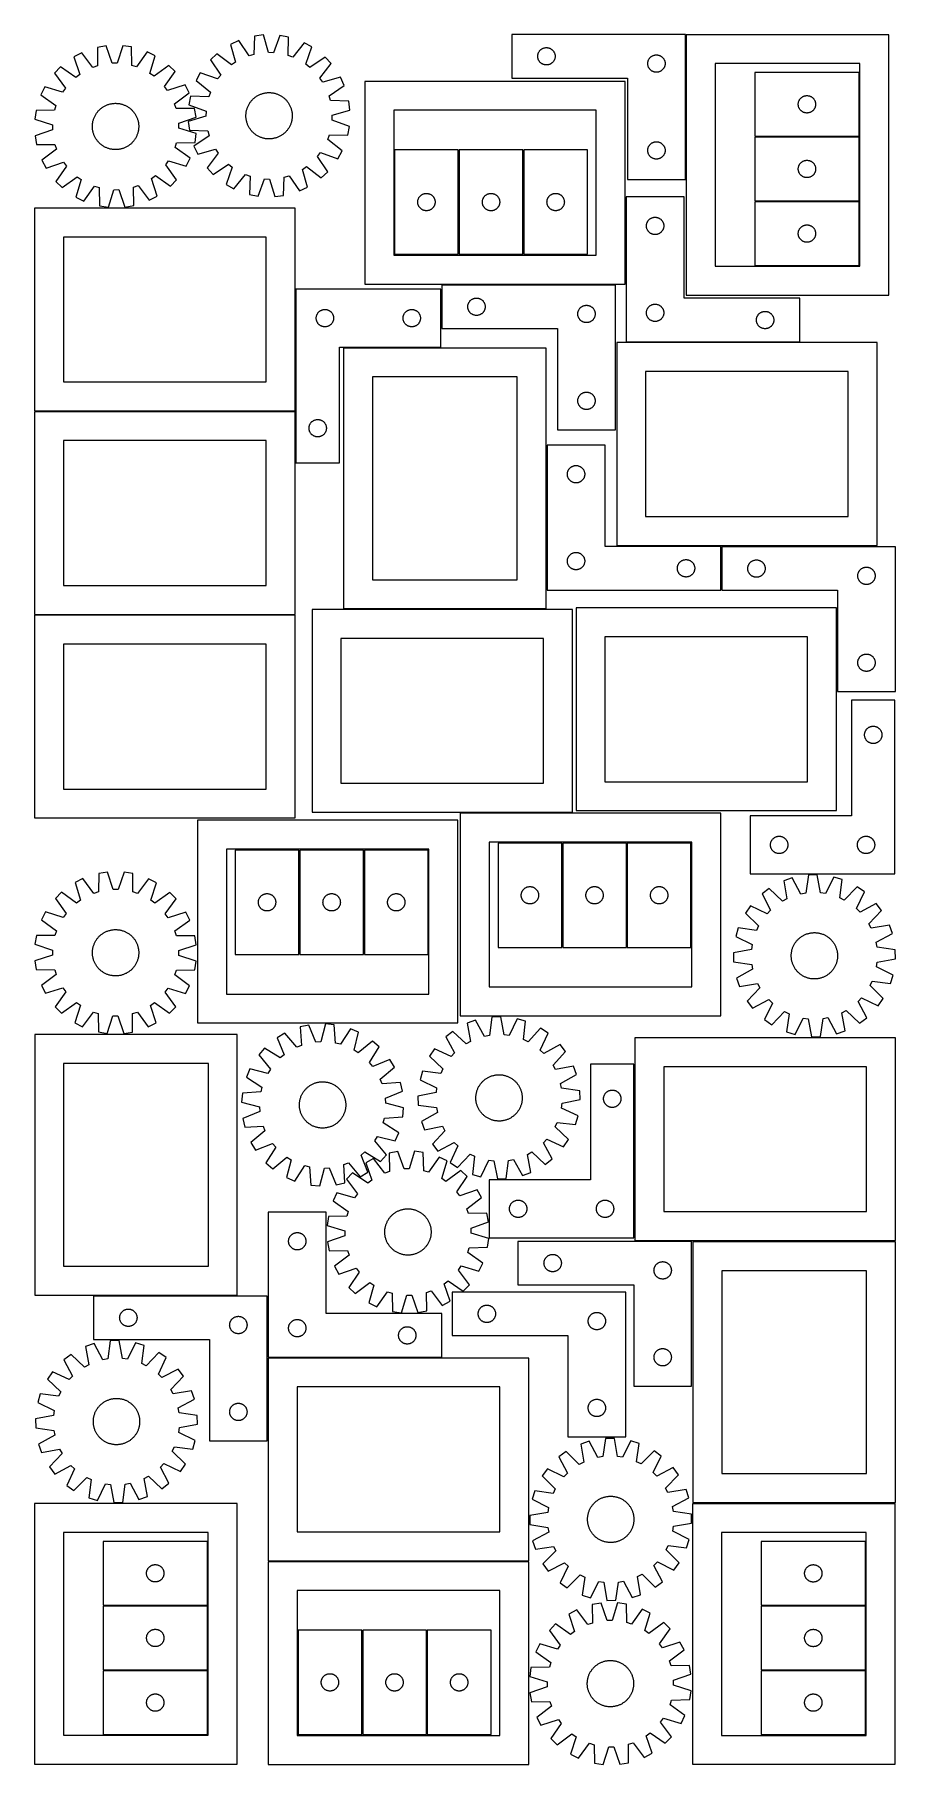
# Model space of a CAD drawing. Header units: millimetres. Extents: x 7 to 1493, y 7 to 2993.
import ezdxf

# ---------------------------------------------------------------- set-up
doc = ezdxf.new("R2010")
doc.units = ezdxf.units.MM
doc.layers.add('CUT', color=7, linetype='CONTINUOUS', true_color=0x000000)

msp = doc.modelspace()

# ---------------------------------------------------------------- linework, layer by layer
at = {"layer": 'CUT'}
for p, q in [((386.459861, 2990.934023), (385.280044, 2959.191579)), ((401.725008, 2992.859076), (386.459861, 2990.934023)), ((410.748496, 2962.403348), (401.725008, 2992.859076)), ((430.249577, 2991.956426), (419.31855, 2962.132151)), ((445.362469, 2989.070071), (430.249577, 2991.956426)), ((444.532978, 2957.31654), (445.362469, 2989.070071)), ((1130.644863, 2993.359411), (830.644863, 2993.359411)), ((830.644863, 2993.359411), (830.644863, 2918.359411)), ((1130.644863, 2743.359411), (1130.644863, 2993.359411)), ((1482.195266, 2993.225388), (1132.195266, 2993.225388)), ((1132.195266, 2993.225388), (1132.195266, 2543.225388)), ((1482.195266, 2543.225388), (1482.195266, 2993.225388)), ((88.022371, 2961.96174), (74.409878, 2954.790228)), ((107.181943, 2936.62628), (88.022371, 2961.96174)), ((130.203947, 2973.764248), (115.041578, 2971.150226)), ((115.041578, 2971.150226), (115.299719, 2939.386912)), ((140.596696, 2943.74816), (130.203947, 2973.764248)), ((158.740138, 2974.153622), (149.170241, 2943.865145)), ((173.968185, 2971.954275), (158.740138, 2974.153622)), ((174.576795, 2940.195743), (173.968185, 2971.954275)), ((201.228039, 2963.506424), (182.766872, 2937.657632)), ((215.031137, 2956.708995), (201.228039, 2963.506424)), ((321.52188, 2960.393832), (310.303635, 2949.863803)), ((346.723463, 2941.058503), (321.52188, 2960.393832)), ((359.052449, 2982.977918), (345.129306, 2976.429894)), ((345.129306, 2976.429894), (353.816188, 2945.876451)), ((377.045634, 2956.801209), (359.052449, 2982.977918)), ((385.280044, 2959.191579), (377.045634, 2956.801209)), ((419.31855, 2962.132151), (410.748496, 2962.403348)), ((452.599779, 2954.410325), (444.532978, 2957.31654)), ((472.212012, 2979.397023), (452.599779, 2954.410325)), ((485.693293, 2971.981795), (472.212012, 2979.397023)), ((475.09202, 2942.03872), (485.693293, 2971.981795)), ((875.664751, 2956.631592), (875.724364, 2957.401726)), ((875.724364, 2957.401726), (875.823544, 2958.167769)), ((875.823544, 2958.167769), (875.962027, 2958.927692)), ((875.962027, 2958.927692), (876.139447, 2959.679477)), ((876.139447, 2959.679477), (876.355332, 2960.421133)), ((876.355332, 2960.421133), (876.60911, 2961.150692)), ((876.60911, 2961.150692), (876.900109, 2961.866219)), ((876.900109, 2961.866219), (877.227556, 2962.565817)), ((877.227556, 2962.565817), (877.590584, 2963.247632)), ((877.590584, 2963.247632), (877.988229, 2963.909853)), ((877.988229, 2963.909853), (878.419437, 2964.550727)), ((878.419437, 2964.550727), (878.883065, 2965.168553)), ((878.883065, 2965.168553), (879.377884, 2965.761692)), ((879.377884, 2965.761692), (879.90258, 2966.328573)), ((879.90258, 2966.328573), (880.455762, 2966.867691)), ((880.455762, 2966.867691), (881.035965, 2967.377617)), ((881.035965, 2967.377617), (881.641648, 2967.856999)), ((881.641648, 2967.856999), (882.271207, 2968.304566)), ((882.271207, 2968.304566), (882.92297, 2968.71913)), ((882.92297, 2968.71913), (883.595211, 2969.099593)), ((883.595211, 2969.099593), (884.286147, 2969.444945)), ((884.286147, 2969.444945), (884.993944, 2969.75427)), ((884.993944, 2969.75427), (885.716727, 2970.026749)), ((885.716727, 2970.026749), (886.452578, 2970.261659)), ((886.452578, 2970.261659), (887.199546, 2970.458376)), ((887.199546, 2970.458376), (887.955651, 2970.61638)), ((887.955651, 2970.61638), (888.718887, 2970.735251)), ((888.718887, 2970.735251), (889.487231, 2970.814673)), ((889.487231, 2970.814673), (890.258644, 2970.854438)), ((890.258644, 2970.854438), (891.031081, 2970.854438)), ((891.031081, 2970.854438), (891.802494, 2970.814673)), ((891.802494, 2970.814673), (892.570838, 2970.735251)), ((892.570838, 2970.735251), (893.334074, 2970.61638)), ((893.334074, 2970.61638), (894.090179, 2970.458376)), ((894.090179, 2970.458376), (894.837147, 2970.261659)), ((894.837147, 2970.261659), (895.572998, 2970.026749)), ((895.572998, 2970.026749), (896.295781, 2969.75427)), ((896.295781, 2969.75427), (897.003578, 2969.444945)), ((897.003578, 2969.444945), (897.694514, 2969.099593)), ((897.694514, 2969.099593), (898.366755, 2968.71913)), ((898.366755, 2968.71913), (899.018518, 2968.304566)), ((899.018518, 2968.304566), (899.648077, 2967.856999)), ((899.648077, 2967.856999), (900.25376, 2967.377617)), ((900.25376, 2967.377617), (900.833963, 2966.867691)), ((900.833963, 2966.867691), (901.387145, 2966.328573)), ((901.387145, 2966.328573), (901.911841, 2965.761692)), ((901.911841, 2965.761692), (902.40666, 2965.168553)), ((902.40666, 2965.168553), (902.870288, 2964.550727)), ((902.870288, 2964.550727), (903.301496, 2963.909853)), ((903.301496, 2963.909853), (903.699141, 2963.247632)), ((903.699141, 2963.247632), (904.062169, 2962.565817)), ((904.062169, 2962.565817), (904.389616, 2961.866219)), ((904.389616, 2961.866219), (904.680615, 2961.150692)), ((904.680615, 2961.150692), (904.934393, 2960.421133)), ((904.934393, 2960.421133), (905.150278, 2959.679477)), ((905.150278, 2959.679477), (905.327698, 2958.927692)), ((905.327698, 2958.927692), (905.466181, 2958.167769)), ((905.466181, 2958.167769), (905.565361, 2957.401726)), ((905.565361, 2957.401726), (905.624974, 2956.631592)), ((1074.286147, 2956.944945), (1074.993944, 2957.25427)), ((1074.993944, 2957.25427), (1075.716727, 2957.526749)), ((1075.716727, 2957.526749), (1076.452578, 2957.761659)), ((1076.452578, 2957.761659), (1077.199546, 2957.958376)), ((1077.199546, 2957.958376), (1077.955651, 2958.11638)), ((1077.955651, 2958.11638), (1078.718887, 2958.235251)), ((1078.718887, 2958.235251), (1079.487231, 2958.314673)), ((1079.487231, 2958.314673), (1080.258644, 2958.354438)), ((1080.258644, 2958.354438), (1081.031081, 2958.354438)), ((1081.031081, 2958.354438), (1081.802494, 2958.314673)), ((1081.802494, 2958.314673), (1082.570838, 2958.235251)), ((1082.570838, 2958.235251), (1083.334074, 2958.11638)), ((1083.334074, 2958.11638), (1084.090179, 2957.958376)), ((1084.090179, 2957.958376), (1084.837147, 2957.761659)), ((1084.837147, 2957.761659), (1085.572998, 2957.526749)), ((1085.572998, 2957.526749), (1086.295781, 2957.25427)), ((1086.295781, 2957.25427), (1087.003578, 2956.944945)), ((51.552483, 2937.702065), (40.822352, 2926.67506)), ((77.603407, 2919.527244), (51.552483, 2937.702065)), ((74.409878, 2954.790228), (84.470789, 2924.661291)), ((115.299719, 2939.386912), (107.181943, 2936.62628)), ((149.170241, 2943.865145), (140.596696, 2943.74816)), ((182.766872, 2937.657632), (174.576795, 2940.195743)), ((205.796034, 2926.316766), (215.031137, 2956.708995)), ((238.346269, 2940.250853), (212.80094, 2921.372005)), ((231.198454, 2903.469799), (249.373274, 2929.520723)), ((249.373274, 2929.520723), (238.346269, 2940.250853)), ((292.807054, 2927.317506), (285.391827, 2913.836224)), ((322.75013, 2916.716232), (292.807054, 2927.317506)), ((310.303635, 2949.863803), (328.006883, 2923.490146)), ((353.816188, 2945.876451), (346.723463, 2941.058503)), ((481.865934, 2936.781966), (475.09202, 2942.03872)), ((508.23959, 2954.485215), (481.865934, 2936.781966)), ((499.43429, 2918.065386), (518.769619, 2943.26697)), ((518.769619, 2943.26697), (508.23959, 2954.485215)), ((875.644863, 2955.859411), (875.664751, 2956.631592)), ((875.664751, 2955.087229), (875.644863, 2955.859411)), ((875.724364, 2954.317096), (875.664751, 2955.087229)), ((875.823544, 2953.551052), (875.724364, 2954.317096)), ((875.962027, 2952.79113), (875.823544, 2953.551052)), ((876.139447, 2952.039344), (875.962027, 2952.79113)), ((876.355332, 2951.297688), (876.139447, 2952.039344)), ((876.60911, 2950.568129), (876.355332, 2951.297688)), ((876.900109, 2949.852602), (876.60911, 2950.568129)), ((877.227556, 2949.153004), (876.900109, 2949.852602)), ((877.590584, 2948.47119), (877.227556, 2949.153004)), ((877.988229, 2947.808968), (877.590584, 2948.47119)), ((878.419437, 2947.168094), (877.988229, 2947.808968)), ((878.883065, 2946.550268), (878.419437, 2947.168094)), ((879.377884, 2945.957129), (878.883065, 2946.550268)), ((879.90258, 2945.390248), (879.377884, 2945.957129)), ((880.455762, 2944.85113), (879.90258, 2945.390248)), ((881.035965, 2944.341204), (880.455762, 2944.85113)), ((881.641648, 2943.861822), (881.035965, 2944.341204)), ((882.271207, 2943.414255), (881.641648, 2943.861822)), ((882.92297, 2942.999691), (882.271207, 2943.414255)), ((883.595211, 2942.619229), (882.92297, 2942.999691)), ((884.286147, 2942.273877), (883.595211, 2942.619229)), ((884.993944, 2941.964551), (884.286147, 2942.273877)), ((885.716727, 2941.692072), (884.993944, 2941.964551)), ((886.452578, 2941.457162), (885.716727, 2941.692072)), ((887.199546, 2941.260445), (886.452578, 2941.457162)), ((887.955651, 2941.102441), (887.199546, 2941.260445)), ((888.718887, 2940.98357), (887.955651, 2941.102441)), ((889.487231, 2940.904148), (888.718887, 2940.98357)), ((890.258644, 2940.864384), (889.487231, 2940.904148)), ((891.031081, 2940.864384), (890.258644, 2940.864384)), ((891.802494, 2940.904148), (891.031081, 2940.864384)), ((892.570838, 2940.98357), (891.802494, 2940.904148)), ((893.334074, 2941.102441), (892.570838, 2940.98357)), ((894.090179, 2941.260445), (893.334074, 2941.102441)), ((894.837147, 2941.457162), (894.090179, 2941.260445)), ((895.572998, 2941.692072), (894.837147, 2941.457162)), ((896.295781, 2941.964551), (895.572998, 2941.692072)), ((897.003578, 2942.273877), (896.295781, 2941.964551)), ((897.694514, 2942.619229), (897.003578, 2942.273877)), ((898.366755, 2942.999691), (897.694514, 2942.619229)), ((899.018518, 2943.414255), (898.366755, 2942.999691)), ((899.648077, 2943.861822), (899.018518, 2943.414255)), ((900.25376, 2944.341204), (899.648077, 2943.861822)), ((900.833963, 2944.85113), (900.25376, 2944.341204)), ((901.387145, 2945.390248), (900.833963, 2944.85113)), ((901.911841, 2945.957129), (901.387145, 2945.390248)), ((902.40666, 2946.550268), (901.911841, 2945.957129)), ((902.870288, 2947.168094), (902.40666, 2946.550268)), ((903.301496, 2947.808968), (902.870288, 2947.168094)), ((903.699141, 2948.47119), (903.301496, 2947.808968)), ((904.062169, 2949.153004), (903.699141, 2948.47119)), ((904.389616, 2949.852602), (904.062169, 2949.153004)), ((904.680615, 2950.568129), (904.389616, 2949.852602)), ((904.934393, 2951.297688), (904.680615, 2950.568129)), ((905.150278, 2952.039344), (904.934393, 2951.297688)), ((905.327698, 2952.79113), (905.150278, 2952.039344)), ((905.466181, 2953.551052), (905.327698, 2952.79113)), ((905.565361, 2954.317096), (905.466181, 2953.551052)), ((905.624974, 2955.087229), (905.565361, 2954.317096)), ((905.624974, 2956.631592), (905.644863, 2955.859411)), ((905.644863, 2955.859411), (905.624974, 2955.087229)), ((1065.644863, 2943.359411), (1065.664751, 2944.131592)), ((1065.664751, 2942.587229), (1065.644863, 2943.359411)), ((1065.664751, 2944.131592), (1065.724364, 2944.901726)), ((1065.724364, 2941.817096), (1065.664751, 2942.587229)), ((1065.724364, 2944.901726), (1065.823544, 2945.667769)), ((1065.823544, 2941.051052), (1065.724364, 2941.817096)), ((1065.823544, 2945.667769), (1065.962027, 2946.427692)), ((1065.962027, 2940.29113), (1065.823544, 2941.051052)), ((1065.962027, 2946.427692), (1066.139447, 2947.179477)), ((1066.139447, 2939.539344), (1065.962027, 2940.29113)), ((1066.139447, 2947.179477), (1066.355332, 2947.921133)), ((1066.355332, 2938.797688), (1066.139447, 2939.539344)), ((1066.355332, 2947.921133), (1066.60911, 2948.650692)), ((1066.60911, 2938.068129), (1066.355332, 2938.797688)), ((1066.60911, 2948.650692), (1066.900109, 2949.366219)), ((1066.900109, 2937.352602), (1066.60911, 2938.068129)), ((1066.900109, 2949.366219), (1067.227556, 2950.065817)), ((1067.227556, 2936.653004), (1066.900109, 2937.352602)), ((1067.227556, 2950.065817), (1067.590584, 2950.747632)), ((1067.590584, 2935.97119), (1067.227556, 2936.653004)), ((1067.590584, 2950.747632), (1067.988229, 2951.409853)), ((1067.988229, 2935.308968), (1067.590584, 2935.97119)), ((1067.988229, 2951.409853), (1068.419437, 2952.050727)), ((1068.419437, 2934.668094), (1067.988229, 2935.308968)), ((1068.419437, 2952.050727), (1068.883065, 2952.668553)), ((1068.883065, 2934.050268), (1068.419437, 2934.668094)), ((1068.883065, 2952.668553), (1069.377884, 2953.261692)), ((1069.377884, 2933.457129), (1068.883065, 2934.050268)), ((1069.377884, 2953.261692), (1069.90258, 2953.828573)), ((1069.90258, 2932.890248), (1069.377884, 2933.457129)), ((1069.90258, 2953.828573), (1070.455762, 2954.367691)), ((1070.455762, 2932.35113), (1069.90258, 2932.890248)), ((1070.455762, 2954.367691), (1071.035965, 2954.877617)), ((1071.035965, 2931.841204), (1070.455762, 2932.35113)), ((1071.035965, 2954.877617), (1071.641648, 2955.356999)), ((1071.641648, 2931.361822), (1071.035965, 2931.841204)), ((1071.641648, 2955.356999), (1072.271207, 2955.804566)), ((1072.271207, 2930.914255), (1071.641648, 2931.361822)), ((1072.271207, 2955.804566), (1072.92297, 2956.21913)), ((1072.92297, 2930.499691), (1072.271207, 2930.914255)), ((1072.92297, 2956.21913), (1073.595211, 2956.599593)), ((1073.595211, 2930.119229), (1072.92297, 2930.499691)), ((1073.595211, 2956.599593), (1074.286147, 2956.944945)), ((1074.286147, 2929.773877), (1073.595211, 2930.119229)), ((1074.993944, 2929.464551), (1074.286147, 2929.773877)), ((1075.716727, 2929.192072), (1074.993944, 2929.464551)), ((1076.452578, 2928.957162), (1075.716727, 2929.192072)), ((1077.199546, 2928.760445), (1076.452578, 2928.957162)), ((1077.955651, 2928.602441), (1077.199546, 2928.760445)), ((1078.718887, 2928.48357), (1077.955651, 2928.602441)), ((1079.487231, 2928.404148), (1078.718887, 2928.48357)), ((1080.258644, 2928.364384), (1079.487231, 2928.404148)), ((1081.031081, 2928.364384), (1080.258644, 2928.364384)), ((1081.802494, 2928.404148), (1081.031081, 2928.364384)), ((1082.570838, 2928.48357), (1081.802494, 2928.404148)), ((1083.334074, 2928.602441), (1082.570838, 2928.48357)), ((1084.090179, 2928.760445), (1083.334074, 2928.602441)), ((1084.837147, 2928.957162), (1084.090179, 2928.760445)), ((1085.572998, 2929.192072), (1084.837147, 2928.957162)), ((1086.295781, 2929.464551), (1085.572998, 2929.192072)), ((1087.003578, 2929.773877), (1086.295781, 2929.464551)), ((1087.003578, 2956.944945), (1087.694514, 2956.599593)), ((1087.694514, 2930.119229), (1087.003578, 2929.773877)), ((1087.694514, 2956.599593), (1088.366755, 2956.21913)), ((1088.366755, 2930.499691), (1087.694514, 2930.119229)), ((1088.366755, 2956.21913), (1089.018518, 2955.804566)), ((1089.018518, 2930.914255), (1088.366755, 2930.499691)), ((1089.018518, 2955.804566), (1089.648077, 2955.356999)), ((1089.648077, 2931.361822), (1089.018518, 2930.914255)), ((1089.648077, 2955.356999), (1090.25376, 2954.877617)), ((1090.25376, 2931.841204), (1089.648077, 2931.361822)), ((1090.25376, 2954.877617), (1090.833963, 2954.367691)), ((1090.833963, 2932.35113), (1090.25376, 2931.841204)), ((1090.833963, 2954.367691), (1091.387145, 2953.828573)), ((1091.387145, 2932.890248), (1090.833963, 2932.35113)), ((1091.387145, 2953.828573), (1091.911841, 2953.261692)), ((1091.911841, 2933.457129), (1091.387145, 2932.890248)), ((1091.911841, 2953.261692), (1092.40666, 2952.668553)), ((1092.40666, 2934.050268), (1091.911841, 2933.457129)), ((1092.40666, 2952.668553), (1092.870288, 2952.050727)), ((1092.870288, 2934.668094), (1092.40666, 2934.050268)), ((1092.870288, 2952.050727), (1093.301496, 2951.409853)), ((1093.301496, 2935.308968), (1092.870288, 2934.668094)), ((1093.301496, 2951.409853), (1093.699141, 2950.747632)), ((1093.699141, 2935.97119), (1093.301496, 2935.308968)), ((1093.699141, 2950.747632), (1094.062169, 2950.065817)), ((1094.062169, 2936.653004), (1093.699141, 2935.97119)), ((1094.062169, 2950.065817), (1094.389616, 2949.366219)), ((1094.389616, 2937.352602), (1094.062169, 2936.653004)), ((1094.389616, 2949.366219), (1094.680615, 2948.650692)), ((1094.680615, 2938.068129), (1094.389616, 2937.352602)), ((1094.680615, 2948.650692), (1094.934393, 2947.921133)), ((1094.934393, 2938.797688), (1094.680615, 2938.068129)), ((1094.934393, 2947.921133), (1095.150278, 2947.179477)), ((1095.150278, 2939.539344), (1094.934393, 2938.797688)), ((1095.150278, 2947.179477), (1095.327698, 2946.427692)), ((1095.327698, 2940.29113), (1095.150278, 2939.539344)), ((1095.327698, 2946.427692), (1095.466181, 2945.667769)), ((1095.466181, 2941.051052), (1095.327698, 2940.29113)), ((1095.466181, 2945.667769), (1095.565361, 2944.901726)), ((1095.565361, 2941.817096), (1095.466181, 2941.051052)), ((1095.565361, 2944.901726), (1095.624974, 2944.131592)), ((1095.624974, 2942.587229), (1095.565361, 2941.817096)), ((1095.624974, 2944.131592), (1095.644863, 2943.359411)), ((1095.644863, 2943.359411), (1095.624974, 2942.587229)), ((1432.195266, 2943.225388), (1182.195266, 2943.225388)), ((1182.195266, 2943.225388), (1182.195266, 2593.225388)), ((1430.589936, 2927.972976), (1250.589936, 2927.972976)), ((1250.589936, 2927.972976), (1250.589936, 2817.972976)), ((1430.589936, 2817.972976), (1430.589936, 2927.972976)), ((1432.195266, 2593.225388), (1432.195266, 2943.225388)), ((24.36421, 2903.359928), (17.566782, 2889.55683)), ((54.75644, 2894.124824), (24.36421, 2903.359928)), ((40.822352, 2926.67506), (59.7012, 2901.129731)), ((59.7012, 2901.129731), (54.75644, 2894.124824)), ((84.470789, 2924.661291), (77.603407, 2919.527244)), ((212.80094, 2921.372005), (205.796034, 2926.316766)), ((236.332501, 2896.602417), (231.198454, 2903.469799)), ((266.461437, 2906.663328), (236.332501, 2896.602417)), ((273.63295, 2893.050835), (266.461437, 2906.663328)), ((285.391827, 2913.836224), (310.378525, 2894.223992)), ((328.006883, 2923.490146), (322.75013, 2916.716232)), ((504.252239, 2910.972662), (499.43429, 2918.065386)), ((534.805681, 2919.659544), (504.252239, 2910.972662)), ((515.176997, 2887.743216), (541.353705, 2905.736401)), ((541.353705, 2905.736401), (534.805681, 2919.659544)), ((1026.839342, 2912.600111), (576.839342, 2912.600111)), ((576.839342, 2912.600111), (576.839342, 2562.600111)), ((830.644863, 2918.359411), (1030.644863, 2918.359411)), ((1026.839342, 2562.600111), (1026.839342, 2912.600111)), ((1030.644863, 2918.359411), (1030.644863, 2743.359411)), ((17.566782, 2889.55683), (43.415574, 2871.095663)), ((43.415574, 2871.095663), (40.877462, 2862.905586)), ((123.182897, 2867.293265), (124.218087, 2868.005577)), ((124.218087, 2868.005577), (125.275141, 2868.685021)), ((125.275141, 2868.685021), (126.353015, 2869.330927)), ((126.353015, 2869.330927), (127.450646, 2869.942657)), ((127.450646, 2869.942657), (128.56695, 2870.519608)), ((128.56695, 2870.519608), (129.700825, 2871.06121)), ((129.700825, 2871.06121), (130.851154, 2871.566929)), ((130.851154, 2871.566929), (132.016799, 2872.036266)), ((132.016799, 2872.036266), (133.196612, 2872.468758)), ((133.196612, 2872.468758), (134.389427, 2872.863977)), ((134.389427, 2872.863977), (135.594068, 2873.221534)), ((135.594068, 2873.221534), (136.809346, 2873.541076)), ((136.809346, 2873.541076), (138.034061, 2873.822288)), ((138.034061, 2873.822288), (139.267005, 2874.064891)), ((139.267005, 2874.064891), (140.50696, 2874.268647)), ((140.50696, 2874.268647), (141.752704, 2874.433355)), ((141.752704, 2874.433355), (143.003007, 2874.558852)), ((143.003007, 2874.558852), (144.256635, 2874.645013)), ((144.256635, 2874.645013), (145.512351, 2874.691755)), ((145.512351, 2874.691755), (146.768915, 2874.699031)), ((146.768915, 2874.699031), (148.025088, 2874.666833)), ((148.025088, 2874.666833), (149.27963, 2874.595194)), ((149.27963, 2874.595194), (150.531302, 2874.484185)), ((150.531302, 2874.484185), (151.77887, 2874.333914)), ((151.77887, 2874.333914), (153.021102, 2874.14453)), ((153.021102, 2874.14453), (154.256773, 2873.91622)), ((154.256773, 2873.91622), (155.484662, 2873.64921)), ((155.484662, 2873.64921), (156.703558, 2873.343762)), ((156.703558, 2873.343762), (157.912259, 2873.000178)), ((157.912259, 2873.000178), (159.109571, 2872.618798)), ((159.109571, 2872.618798), (160.294313, 2872.199998)), ((160.294313, 2872.199998), (161.465315, 2871.74419)), ((161.465315, 2871.74419), (162.621422, 2871.251826)), ((162.621422, 2871.251826), (163.761494, 2870.72339)), ((163.761494, 2870.72339), (164.884404, 2870.159405)), ((164.884404, 2870.159405), (165.989044, 2869.560426)), ((165.989044, 2869.560426), (167.074326, 2868.927045)), ((167.074326, 2868.927045), (168.139177, 2868.259887)), ((168.139177, 2868.259887), (169.182546, 2867.559611)), ((169.182546, 2867.559611), (170.203405, 2866.826907)), ((248.29749, 2873.891262), (273.63295, 2893.050835)), ((251.058121, 2865.773486), (248.29749, 2873.891262)), ((275.718779, 2886.986681), (272.832423, 2871.873789)), ((272.832423, 2871.873789), (302.656699, 2860.942762)), ((307.472309, 2886.15719), (275.718779, 2886.986681)), ((310.378525, 2894.223992), (307.472309, 2886.15719)), ((373.844725, 2866.46828), (374.279907, 2867.647103)), ((374.279907, 2867.647103), (374.751903, 2868.811674)), ((374.751903, 2868.811674), (375.260246, 2869.960845)), ((375.260246, 2869.960845), (375.804435, 2871.093482)), ((375.804435, 2871.093482), (376.383932, 2872.208466)), ((376.383932, 2872.208466), (376.998165, 2873.304698)), ((376.998165, 2873.304698), (377.646529, 2874.381095)), ((377.646529, 2874.381095), (378.328383, 2875.436596)), ((378.328383, 2875.436596), (379.043055, 2876.470158)), ((379.043055, 2876.470158), (379.78984, 2877.480762)), ((379.78984, 2877.480762), (380.567999, 2878.46741)), ((380.567999, 2878.46741), (381.376766, 2879.429128)), ((381.376766, 2879.429128), (382.215343, 2880.364968)), ((382.215343, 2880.364968), (383.082901, 2881.274006)), ((383.082901, 2881.274006), (383.978584, 2882.155345)), ((383.978584, 2882.155345), (384.901509, 2883.008115)), ((384.901509, 2883.008115), (385.850765, 2883.831474)), ((385.850765, 2883.831474), (386.825415, 2884.62461)), ((386.825415, 2884.62461), (387.824496, 2885.38674)), ((387.824496, 2885.38674), (388.847024, 2886.117113)), ((388.847024, 2886.117113), (389.891989, 2886.815006)), ((389.891989, 2886.815006), (390.95836, 2887.479732)), ((390.95836, 2887.479732), (392.045084, 2888.110635)), ((392.045084, 2888.110635), (393.151088, 2888.707091)), ((393.151088, 2888.707091), (394.275283, 2889.268512)), ((394.275283, 2889.268512), (395.416557, 2889.794345)), ((395.416557, 2889.794345), (396.573785, 2890.28407)), ((396.573785, 2890.28407), (397.745824, 2890.737204)), ((397.745824, 2890.737204), (398.931518, 2891.1533)), ((398.931518, 2891.1533), (400.129698, 2891.531947)), ((400.129698, 2891.531947), (401.339179, 2891.872771)), ((401.339179, 2891.872771), (402.55877, 2892.175436)), ((402.55877, 2892.175436), (403.787265, 2892.439644)), ((403.787265, 2892.439644), (405.023453, 2892.665133)), ((405.023453, 2892.665133), (406.266114, 2892.851682)), ((406.266114, 2892.851682), (407.514022, 2892.999105)), ((407.514022, 2892.999105), (408.765944, 2893.107258)), ((408.765944, 2893.107258), (410.020646, 2893.176034)), ((410.020646, 2893.176034), (411.276889, 2893.205365)), ((411.276889, 2893.205365), (412.533434, 2893.195222)), ((412.533434, 2893.195222), (413.789039, 2893.145614)), ((413.789039, 2893.145614), (415.042467, 2893.056592)), ((415.042467, 2893.056592), (416.292481, 2892.928243)), ((416.292481, 2892.928243), (417.537846, 2892.760693)), ((417.537846, 2892.760693), (418.777333, 2892.554107)), ((418.777333, 2892.554107), (420.00972, 2892.308691)), ((420.00972, 2892.308691), (421.23379, 2892.024685)), ((421.23379, 2892.024685), (422.448335, 2891.702371)), ((422.448335, 2891.702371), (423.652157, 2891.342066)), ((423.652157, 2891.342066), (424.844068, 2890.944125)), ((424.844068, 2890.944125), (426.02289, 2890.508942)), ((426.02289, 2890.508942), (427.187462, 2890.036947)), ((427.187462, 2890.036947), (428.336633, 2889.528604)), ((428.336633, 2889.528604), (429.46927, 2888.984415)), ((429.46927, 2888.984415), (430.584254, 2888.404918)), ((430.584254, 2888.404918), (431.680486, 2887.790685)), ((431.680486, 2887.790685), (432.756883, 2887.142321)), ((432.756883, 2887.142321), (433.812383, 2886.460466)), ((433.812383, 2886.460466), (434.845946, 2885.745794)), ((434.845946, 2885.745794), (435.856549, 2884.99901)), ((435.856549, 2884.99901), (436.843197, 2884.22085)), ((436.843197, 2884.22085), (437.804916, 2883.412083)), ((437.804916, 2883.412083), (438.740756, 2882.573507)), ((438.740756, 2882.573507), (439.649794, 2881.705949)), ((439.649794, 2881.705949), (440.531133, 2880.810266)), ((440.531133, 2880.810266), (441.383903, 2879.887341)), ((441.383903, 2879.887341), (442.207262, 2878.938085)), ((442.207262, 2878.938085), (443.000398, 2877.963435)), ((443.000398, 2877.963435), (443.762528, 2876.964353)), ((443.762528, 2876.964353), (444.4929, 2875.941826)), ((444.4929, 2875.941826), (445.190794, 2874.896861)), ((445.190794, 2874.896861), (445.85552, 2873.83049)), ((445.85552, 2873.83049), (446.486422, 2872.743766)), ((446.486422, 2872.743766), (447.082879, 2871.637761)), ((447.082879, 2871.637761), (447.6443, 2870.513567)), ((447.6443, 2870.513567), (448.170133, 2869.372293)), ((448.170133, 2869.372293), (448.659858, 2868.215065)), ((448.659858, 2868.215065), (449.112992, 2867.043026)), ((517.567366, 2879.508806), (515.176997, 2887.743216)), ((549.309811, 2878.328989), (517.567366, 2879.508806)), ((551.234864, 2863.063842), (549.309811, 2878.328989)), ((1325.589936, 2872.972976), (1325.609824, 2873.745157)), ((1325.609824, 2872.200795), (1325.589936, 2872.972976)), ((1325.609824, 2873.745157), (1325.669437, 2874.515291)), ((1325.669437, 2871.430661), (1325.609824, 2872.200795)), ((1325.669437, 2874.515291), (1325.768617, 2875.281335)), ((1325.768617, 2870.664617), (1325.669437, 2871.430661)), ((1325.768617, 2875.281335), (1325.9071, 2876.041257)), ((1325.9071, 2869.904695), (1325.768617, 2870.664617)), ((1325.9071, 2876.041257), (1326.08452, 2876.793043)), ((1326.08452, 2869.152909), (1325.9071, 2869.904695)), ((1326.08452, 2876.793043), (1326.300405, 2877.534699)), ((1326.300405, 2868.411254), (1326.08452, 2869.152909)), ((1326.300405, 2877.534699), (1326.554183, 2878.264257)), ((1326.554183, 2867.681695), (1326.300405, 2868.411254)), ((1326.554183, 2878.264257), (1326.845182, 2878.979785)), ((1326.845182, 2866.966167), (1326.554183, 2867.681695)), ((1326.845182, 2878.979785), (1327.172629, 2879.679383)), ((1327.172629, 2879.679383), (1327.535657, 2880.361197)), ((1327.535657, 2880.361197), (1327.933302, 2881.023419)), ((1327.933302, 2881.023419), (1328.36451, 2881.664292)), ((1328.36451, 2881.664292), (1328.828138, 2882.282118)), ((1328.828138, 2882.282118), (1329.322957, 2882.875258)), ((1329.322957, 2882.875258), (1329.847653, 2883.442138)), ((1329.847653, 2883.442138), (1330.400835, 2883.981257)), ((1330.400835, 2883.981257), (1330.981038, 2884.491183)), ((1330.981038, 2884.491183), (1331.586721, 2884.970565)), ((1331.586721, 2884.970565), (1332.21628, 2885.418131)), ((1332.21628, 2885.418131), (1332.868044, 2885.832695)), ((1332.868044, 2885.832695), (1333.540284, 2886.213158)), ((1333.540284, 2886.213158), (1334.23122, 2886.55851)), ((1334.23122, 2886.55851), (1334.939017, 2886.867836)), ((1334.939017, 2886.867836), (1335.6618, 2887.140314)), ((1335.6618, 2887.140314), (1336.397651, 2887.375224)), ((1336.397651, 2887.375224), (1337.144619, 2887.571942)), ((1337.144619, 2887.571942), (1337.900724, 2887.729945)), ((1337.900724, 2887.729945), (1338.66396, 2887.848816)), ((1338.66396, 2887.848816), (1339.432304, 2887.928239)), ((1339.432304, 2887.928239), (1340.203717, 2887.968003)), ((1340.203717, 2887.968003), (1340.976154, 2887.968003)), ((1340.976154, 2887.968003), (1341.747567, 2887.928239)), ((1341.747567, 2887.928239), (1342.515911, 2887.848816)), ((1342.515911, 2887.848816), (1343.279147, 2887.729945)), ((1343.279147, 2887.729945), (1344.035252, 2887.571942)), ((1344.035252, 2887.571942), (1344.78222, 2887.375224)), ((1344.78222, 2887.375224), (1345.518071, 2887.140314)), ((1345.518071, 2887.140314), (1346.240854, 2886.867836)), ((1346.240854, 2886.867836), (1346.948651, 2886.55851)), ((1346.948651, 2886.55851), (1347.639587, 2886.213158)), ((1347.639587, 2886.213158), (1348.311828, 2885.832695)), ((1348.311828, 2885.832695), (1348.963591, 2885.418131)), ((1348.963591, 2885.418131), (1349.59315, 2884.970565)), ((1349.59315, 2884.970565), (1350.198833, 2884.491183)), ((1350.198833, 2884.491183), (1350.779036, 2883.981257)), ((1350.779036, 2883.981257), (1351.332218, 2883.442138)), ((1351.332218, 2883.442138), (1351.856915, 2882.875258)), ((1351.856915, 2882.875258), (1352.351733, 2882.282118)), ((1352.351733, 2882.282118), (1352.815361, 2881.664292)), ((1352.815361, 2881.664292), (1353.246569, 2881.023419)), ((1353.246569, 2881.023419), (1353.644214, 2880.361197)), ((1353.644214, 2880.361197), (1354.007242, 2879.679383)), ((1354.007242, 2879.679383), (1354.334689, 2878.979785)), ((1354.334689, 2878.979785), (1354.625688, 2878.264257)), ((1354.625688, 2867.681695), (1354.334689, 2866.966167)), ((1354.625688, 2878.264257), (1354.879466, 2877.534699)), ((1354.879466, 2868.411254), (1354.625688, 2867.681695)), ((1354.879466, 2877.534699), (1355.095351, 2876.793043)), ((1355.095351, 2869.152909), (1354.879466, 2868.411254)), ((1355.095351, 2876.793043), (1355.272771, 2876.041257)), ((1355.272771, 2869.904695), (1355.095351, 2869.152909)), ((1355.272771, 2876.041257), (1355.411254, 2875.281335)), ((1355.411254, 2870.664617), (1355.272771, 2869.904695)), ((1355.411254, 2875.281335), (1355.510434, 2874.515291)), ((1355.510434, 2871.430661), (1355.411254, 2870.664617)), ((1355.510434, 2874.515291), (1355.570047, 2873.745157)), ((1355.570047, 2872.200795), (1355.510434, 2871.430661)), ((1355.570047, 2873.745157), (1355.589936, 2872.972976)), ((1355.589936, 2872.972976), (1355.570047, 2872.200795)), ((9.118931, 2862.296976), (6.919584, 2847.068929)), ((6.919584, 2847.068929), (37.20806, 2837.499032)), ((40.877462, 2862.905586), (9.118931, 2862.296976)), ((106.406372, 2836.353879), (106.478011, 2837.608421)), ((106.478011, 2837.608421), (106.589021, 2838.860093)), ((106.589021, 2838.860093), (106.739292, 2840.107661)), ((106.739292, 2840.107661), (106.928676, 2841.349893)), ((106.928676, 2841.349893), (107.156985, 2842.585563)), ((107.156985, 2842.585563), (107.423996, 2843.813453)), ((107.423996, 2843.813453), (107.729444, 2845.032349)), ((107.729444, 2845.032349), (108.073027, 2846.24105)), ((108.073027, 2846.24105), (108.454407, 2847.438362)), ((108.454407, 2847.438362), (108.873208, 2848.623103)), ((108.873208, 2848.623103), (109.329015, 2849.794106)), ((109.329015, 2849.794106), (109.82138, 2850.950213)), ((109.82138, 2850.950213), (110.349815, 2852.090284)), ((110.349815, 2852.090284), (110.913801, 2853.213194)), ((110.913801, 2853.213194), (111.51278, 2854.317835)), ((111.51278, 2854.317835), (112.14616, 2855.403117)), ((112.14616, 2855.403117), (112.813318, 2856.467967)), ((112.813318, 2856.467967), (113.513594, 2857.511337)), ((113.513594, 2857.511337), (114.246298, 2858.532195)), ((114.246298, 2858.532195), (115.010706, 2859.529535)), ((115.010706, 2859.529535), (115.806065, 2860.502372)), ((115.806065, 2860.502372), (116.631588, 2861.449747)), ((116.631588, 2861.449747), (117.486462, 2862.370723)), ((117.486462, 2862.370723), (118.369842, 2863.264393)), ((118.369842, 2863.264393), (119.280857, 2864.129874)), ((119.280857, 2864.129874), (120.218609, 2864.966313)), ((120.218609, 2864.966313), (121.182171, 2865.772883)), ((121.182171, 2865.772883), (122.170592, 2866.548789)), ((122.170592, 2866.548789), (123.182897, 2867.293265)), ((170.203405, 2866.826907), (171.200745, 2866.062499)), ((171.200745, 2866.062499), (172.173582, 2865.267141)), ((172.173582, 2865.267141), (173.120956, 2864.441618)), ((173.120956, 2864.441618), (174.041933, 2863.586744)), ((174.041933, 2863.586744), (174.935602, 2862.703363)), ((174.935602, 2862.703363), (175.801084, 2861.792348)), ((175.801084, 2861.792348), (176.637522, 2860.854597)), ((176.637522, 2860.854597), (177.444092, 2859.891035)), ((177.444092, 2859.891035), (178.219999, 2858.902614)), ((178.219999, 2858.902614), (178.964475, 2857.890308)), ((178.964475, 2857.890308), (179.676786, 2856.855118)), ((179.676786, 2856.855118), (180.35623, 2855.798064)), ((180.35623, 2855.798064), (181.002136, 2854.72019)), ((181.002136, 2854.72019), (181.613866, 2853.62256)), ((181.613866, 2853.62256), (182.190817, 2852.506256)), ((182.190817, 2852.506256), (182.732419, 2851.37238)), ((182.732419, 2851.37238), (183.238139, 2850.222052)), ((183.238139, 2850.222052), (183.707476, 2849.056406)), ((183.707476, 2849.056406), (184.139967, 2847.876594)), ((184.139967, 2847.876594), (184.535187, 2846.683778)), ((184.535187, 2846.683778), (184.892744, 2845.479137)), ((184.892744, 2845.479137), (185.212286, 2844.26386)), ((185.212286, 2844.26386), (185.493497, 2843.039145)), ((185.493497, 2843.039145), (185.736101, 2841.806201)), ((185.736101, 2841.806201), (185.939857, 2840.566245)), ((185.939857, 2840.566245), (186.104564, 2839.320501)), ((186.104564, 2839.320501), (186.230061, 2838.070198)), ((186.230061, 2838.070198), (186.316223, 2836.81657)), ((282.821435, 2866.031628), (251.058121, 2865.773486)), ((255.419369, 2840.47651), (285.435457, 2850.869259)), ((255.536354, 2831.902964), (255.419369, 2840.47651)), ((302.385502, 2852.372708), (271.929773, 2843.34922)), ((271.929773, 2843.34922), (273.854827, 2828.084073)), ((285.435457, 2850.869259), (282.821435, 2866.031628)), ((302.656699, 2860.942762), (302.385502, 2852.372708)), ((371.583485, 2852.901101), (371.593628, 2854.157646)), ((371.612816, 2851.644858), (371.583485, 2852.901101)), ((371.593628, 2854.157646), (371.643235, 2855.413252)), ((371.681591, 2850.390157), (371.612816, 2851.644858)), ((371.643235, 2855.413252), (371.732258, 2856.66668)), ((371.789745, 2849.138234), (371.681591, 2850.390157)), ((371.732258, 2856.66668), (371.860607, 2857.916693)), ((371.937168, 2847.890327), (371.789745, 2849.138234)), ((371.860607, 2857.916693), (372.028157, 2859.162058)), ((372.123717, 2846.647666), (371.937168, 2847.890327)), ((372.028157, 2859.162058), (372.234742, 2860.401545)), ((372.349206, 2845.411477), (372.123717, 2846.647666)), ((372.234742, 2860.401545), (372.480159, 2861.633932)), ((372.613414, 2844.182982), (372.349206, 2845.411477)), ((372.480159, 2861.633932), (372.764164, 2862.858003)), ((372.916079, 2842.963392), (372.613414, 2844.182982)), ((372.764164, 2862.858003), (373.086479, 2864.072548)), ((373.256903, 2841.75391), (372.916079, 2842.963392)), ((373.086479, 2864.072548), (373.446784, 2865.27637)), ((373.63555, 2840.555731), (373.256903, 2841.75391)), ((373.446784, 2865.27637), (373.844725, 2866.46828)), ((374.051646, 2839.370036), (373.63555, 2840.555731)), ((374.50478, 2838.197997), (374.051646, 2839.370036)), ((374.994505, 2837.040769), (374.50478, 2838.197997)), ((448.412734, 2837.601388), (447.904391, 2836.452217)), ((448.88473, 2838.76596), (448.412734, 2837.601388)), ((449.319913, 2839.944782), (448.88473, 2838.76596)), ((449.112992, 2867.043026), (449.529087, 2865.857331)), ((449.717853, 2841.136692), (449.319913, 2839.944782)), ((449.529087, 2865.857331), (449.907734, 2864.659152)), ((450.078159, 2842.340514), (449.717853, 2841.136692)), ((449.907734, 2864.659152), (450.248558, 2863.449671)), ((450.400473, 2843.55506), (450.078159, 2842.340514)), ((450.248558, 2863.449671), (450.551224, 2862.23008)), ((450.684479, 2844.77913), (450.400473, 2843.55506)), ((450.551224, 2862.23008), (450.815431, 2861.001585)), ((450.929895, 2846.011517), (450.684479, 2844.77913)), ((450.815431, 2861.001585), (451.040921, 2859.765397)), ((451.13648, 2847.251004), (450.929895, 2846.011517)), ((451.040921, 2859.765397), (451.227469, 2858.522735)), ((451.30403, 2848.496369), (451.13648, 2847.251004)), ((451.227469, 2858.522735), (451.374893, 2857.274828)), ((451.43238, 2849.746382), (451.30403, 2848.496369)), ((451.374893, 2857.274828), (451.483046, 2856.022906)), ((451.521402, 2850.99981), (451.43238, 2849.746382)), ((451.483046, 2856.022906), (451.551822, 2854.768204)), ((451.571009, 2852.255416), (451.521402, 2850.99981)), ((451.551822, 2854.768204), (451.581153, 2853.511961)), ((451.581153, 2853.511961), (451.571009, 2852.255416)), ((520.507939, 2845.4703), (520.779135, 2854.040354)), ((550.332214, 2834.539273), (520.507939, 2845.4703)), ((520.779135, 2854.040354), (551.234864, 2863.063842)), ((976.839342, 2862.600111), (626.839342, 2862.600111)), ((626.839342, 2862.600111), (626.839342, 2612.600111)), ((976.839342, 2612.600111), (976.839342, 2862.600111)), ((1327.172629, 2866.266569), (1326.845182, 2866.966167)), ((1327.535657, 2865.584755), (1327.172629, 2866.266569)), ((1327.933302, 2864.922533), (1327.535657, 2865.584755)), ((1328.36451, 2864.28166), (1327.933302, 2864.922533)), ((1328.828138, 2863.663834), (1328.36451, 2864.28166)), ((1329.322957, 2863.070694), (1328.828138, 2863.663834)), ((1329.847653, 2862.503814), (1329.322957, 2863.070694)), ((1330.400835, 2861.964696), (1329.847653, 2862.503814)), ((1330.981038, 2861.454769), (1330.400835, 2861.964696)), ((1331.586721, 2860.975387), (1330.981038, 2861.454769)), ((1332.21628, 2860.527821), (1331.586721, 2860.975387)), ((1332.868044, 2860.113257), (1332.21628, 2860.527821)), ((1333.540284, 2859.732794), (1332.868044, 2860.113257)), ((1334.23122, 2859.387442), (1333.540284, 2859.732794)), ((1334.939017, 2859.078116), (1334.23122, 2859.387442)), ((1335.6618, 2858.805638), (1334.939017, 2859.078116)), ((1336.397651, 2858.570728), (1335.6618, 2858.805638)), ((1337.144619, 2858.37401), (1336.397651, 2858.570728)), ((1337.900724, 2858.216007), (1337.144619, 2858.37401)), ((1338.66396, 2858.097136), (1337.900724, 2858.216007)), ((1339.432304, 2858.017713), (1338.66396, 2858.097136)), ((1340.203717, 2857.977949), (1339.432304, 2858.017713)), ((1340.976154, 2857.977949), (1340.203717, 2857.977949)), ((1341.747567, 2858.017713), (1340.976154, 2857.977949)), ((1342.515911, 2858.097136), (1341.747567, 2858.017713)), ((1343.279147, 2858.216007), (1342.515911, 2858.097136)), ((1344.035252, 2858.37401), (1343.279147, 2858.216007)), ((1344.78222, 2858.570728), (1344.035252, 2858.37401)), ((1345.518071, 2858.805638), (1344.78222, 2858.570728)), ((1346.240854, 2859.078116), (1345.518071, 2858.805638)), ((1346.948651, 2859.387442), (1346.240854, 2859.078116)), ((1347.639587, 2859.732794), (1346.948651, 2859.387442)), ((1348.311828, 2860.113257), (1347.639587, 2859.732794)), ((1348.963591, 2860.527821), (1348.311828, 2860.113257)), ((1349.59315, 2860.975387), (1348.963591, 2860.527821)), ((1350.198833, 2861.454769), (1349.59315, 2860.975387)), ((1350.779036, 2861.964696), (1350.198833, 2861.454769)), ((1351.332218, 2862.503814), (1350.779036, 2861.964696)), ((1351.856915, 2863.070694), (1351.332218, 2862.503814)), ((1352.351733, 2863.663834), (1351.856915, 2863.070694)), ((1352.815361, 2864.28166), (1352.351733, 2863.663834)), ((1353.246569, 2864.922533), (1352.815361, 2864.28166)), ((1353.644214, 2865.584755), (1353.246569, 2864.922533)), ((1354.007242, 2866.266569), (1353.644214, 2865.584755)), ((1354.334689, 2866.966167), (1354.007242, 2866.266569)), ((37.325046, 2828.925486), (7.308958, 2818.532738)), ((7.308958, 2818.532738), (9.92298, 2803.370369)), ((37.20806, 2837.499032), (37.325046, 2828.925486)), ((106.374175, 2835.097706), (106.406372, 2836.353879)), ((106.38145, 2833.841142), (106.374175, 2835.097706)), ((106.428192, 2832.585426), (106.38145, 2833.841142)), ((106.514354, 2831.331798), (106.428192, 2832.585426)), ((106.63985, 2830.081495), (106.514354, 2831.331798)), ((106.804558, 2828.835751), (106.63985, 2830.081495)), ((107.008314, 2827.595795), (106.804558, 2828.835751)), ((107.250918, 2826.362852), (107.008314, 2827.595795)), ((107.532129, 2825.138137), (107.250918, 2826.362852)), ((107.851671, 2823.922859), (107.532129, 2825.138137)), ((108.209228, 2822.718218), (107.851671, 2823.922859)), ((108.604448, 2821.525403), (108.209228, 2822.718218)), ((109.036939, 2820.34559), (108.604448, 2821.525403)), ((109.506276, 2819.179944), (109.036939, 2820.34559)), ((110.011995, 2818.029616), (109.506276, 2819.179944)), ((110.553598, 2816.895741), (110.011995, 2818.029616)), ((111.130549, 2815.779437), (110.553598, 2816.895741)), ((111.742279, 2814.681806), (111.130549, 2815.779437)), ((112.388185, 2813.603932), (111.742279, 2814.681806)), ((113.067629, 2812.546878), (112.388185, 2813.603932)), ((113.77994, 2811.511688), (113.067629, 2812.546878)), ((114.524416, 2810.499382), (113.77994, 2811.511688)), ((115.300322, 2809.510961), (114.524416, 2810.499382)), ((116.106893, 2808.547399), (115.300322, 2809.510961)), ((116.943331, 2807.609648), (116.106893, 2808.547399)), ((176.112827, 2807.952249), (175.257953, 2807.031273)), ((176.93835, 2808.899624), (176.112827, 2807.952249)), ((177.733708, 2809.872461), (176.93835, 2808.899624)), ((178.498117, 2810.869801), (177.733708, 2809.872461)), ((179.23082, 2811.890659), (178.498117, 2810.869801)), ((179.931097, 2812.934029), (179.23082, 2811.890659)), ((180.598254, 2813.99888), (179.931097, 2812.934029)), ((181.231635, 2815.084161), (180.598254, 2813.99888)), ((181.830614, 2816.188802), (181.231635, 2815.084161)), ((182.394599, 2817.311712), (181.830614, 2816.188802)), ((182.923035, 2818.451783), (182.394599, 2817.311712)), ((183.4154, 2819.60789), (182.923035, 2818.451783)), ((183.871207, 2820.778893), (183.4154, 2819.60789)), ((184.290008, 2821.963635), (183.871207, 2820.778893)), ((184.671388, 2823.160947), (184.290008, 2821.963635)), ((185.014971, 2824.369647), (184.671388, 2823.160947)), ((185.320419, 2825.588544), (185.014971, 2824.369647)), ((185.587429, 2826.816433), (185.320419, 2825.588544)), ((185.815739, 2828.052103), (185.587429, 2826.816433)), ((186.005123, 2829.294336), (185.815739, 2828.052103)), ((186.155394, 2830.541903), (186.005123, 2829.294336)), ((186.266404, 2831.793576), (186.155394, 2830.541903)), ((186.338043, 2833.048117), (186.266404, 2831.793576)), ((186.316223, 2836.81657), (186.362964, 2835.560854)), ((186.37024, 2834.30429), (186.338043, 2833.048117)), ((186.362964, 2835.560854), (186.37024, 2834.30429)), ((285.824831, 2822.333067), (255.536354, 2831.902964)), ((273.854827, 2828.084073), (305.597271, 2826.904256)), ((307.98764, 2818.669846), (281.810932, 2800.676662)), ((283.625484, 2807.10502), (285.824831, 2822.333067)), ((305.597271, 2826.904256), (307.98764, 2818.669846)), ((375.520337, 2835.899495), (374.994505, 2837.040769)), ((376.081759, 2834.775301), (375.520337, 2835.899495)), ((376.678215, 2833.669296), (376.081759, 2834.775301)), ((377.309118, 2832.582572), (376.678215, 2833.669296)), ((377.973844, 2831.516201), (377.309118, 2832.582572)), ((378.671737, 2830.471236), (377.973844, 2831.516201)), ((379.402109, 2829.448709), (378.671737, 2830.471236)), ((380.16424, 2828.449627), (379.402109, 2829.448709)), ((380.957376, 2827.474977), (380.16424, 2828.449627)), ((381.780735, 2826.525721), (380.957376, 2827.474977)), ((382.633505, 2825.602796), (381.780735, 2826.525721)), ((383.514843, 2824.707113), (382.633505, 2825.602796)), ((384.423881, 2823.839555), (383.514843, 2824.707113)), ((385.359721, 2823.000979), (384.423881, 2823.839555)), ((386.32144, 2822.192212), (385.359721, 2823.000979)), ((387.308088, 2821.414052), (386.32144, 2822.192212)), ((388.318692, 2820.667268), (387.308088, 2821.414052)), ((389.352254, 2819.952596), (388.318692, 2820.667268)), ((390.407755, 2819.270741), (389.352254, 2819.952596)), ((391.484152, 2818.622377), (390.407755, 2819.270741)), ((392.580384, 2818.008144), (391.484152, 2818.622377)), ((393.695368, 2817.428647), (392.580384, 2818.008144)), ((394.828005, 2816.884458), (393.695368, 2817.428647)), ((395.977176, 2816.376115), (394.828005, 2816.884458)), ((397.141747, 2815.90412), (395.977176, 2816.376115)), ((398.32057, 2815.468937), (397.141747, 2815.90412)), ((399.51248, 2815.070996), (398.32057, 2815.468937)), ((400.716302, 2814.710691), (399.51248, 2815.070996)), ((401.930847, 2814.388377), (400.716302, 2814.710691)), ((403.154917, 2814.104371), (401.930847, 2814.388377)), ((404.387304, 2813.858955), (403.154917, 2814.104371)), ((405.626792, 2813.652369), (404.387304, 2813.858955)), ((406.872157, 2813.484819), (405.626792, 2813.652369)), ((408.12217, 2813.35647), (406.872157, 2813.484819)), ((409.375598, 2813.267448), (408.12217, 2813.35647)), ((410.631204, 2813.21784), (409.375598, 2813.267448)), ((411.887748, 2813.207697), (410.631204, 2813.21784)), ((413.143991, 2813.237028), (411.887748, 2813.207697)), ((414.398693, 2813.305804), (413.143991, 2813.237028)), ((415.650616, 2813.413957), (414.398693, 2813.305804)), ((416.898523, 2813.56138), (415.650616, 2813.413957)), ((418.141184, 2813.747929), (416.898523, 2813.56138)), ((419.377372, 2813.973418), (418.141184, 2813.747929)), ((420.605868, 2814.237626), (419.377372, 2813.973418)), ((421.825458, 2814.540291), (420.605868, 2814.237626)), ((423.03494, 2814.881116), (421.825458, 2814.540291)), ((424.233119, 2815.259762), (423.03494, 2814.881116)), ((425.418813, 2815.675858), (424.233119, 2815.259762)), ((426.590853, 2816.128992), (425.418813, 2815.675858)), ((427.748081, 2816.618717), (426.590853, 2816.128992)), ((428.889355, 2817.14455), (427.748081, 2816.618717)), ((430.013549, 2817.705971), (428.889355, 2817.14455)), ((431.119554, 2818.302428), (430.013549, 2817.705971)), ((432.206278, 2818.93333), (431.119554, 2818.302428)), ((433.272648, 2819.598056), (432.206278, 2818.93333)), ((434.317613, 2820.295949), (433.272648, 2819.598056)), ((435.340141, 2821.026322), (434.317613, 2820.295949)), ((436.339223, 2821.788452), (435.340141, 2821.026322)), ((437.313873, 2822.581588), (436.339223, 2821.788452)), ((438.263128, 2823.404947), (437.313873, 2822.581588)), ((439.186053, 2824.257717), (438.263128, 2823.404947)), ((440.081737, 2825.139056), (439.186053, 2824.257717)), ((440.949295, 2826.048094), (440.081737, 2825.139056)), ((441.787871, 2826.983934), (440.949295, 2826.048094)), ((442.596638, 2827.945652), (441.787871, 2826.983934)), ((443.374798, 2828.9323), (442.596638, 2827.945652)), ((444.121582, 2829.942904), (443.374798, 2828.9323)), ((444.836254, 2830.976466), (444.121582, 2829.942904)), ((445.518109, 2832.031967), (444.836254, 2830.976466)), ((446.166472, 2833.108364), (445.518109, 2832.031967)), ((446.780706, 2834.204596), (446.166472, 2833.108364)), ((447.360203, 2835.31958), (446.780706, 2834.204596)), ((447.904391, 2836.452217), (447.360203, 2835.31958)), ((512.786113, 2812.18907), (515.692328, 2820.255872)), ((537.772811, 2792.576838), (512.786113, 2812.18907)), ((515.692328, 2820.255872), (547.445859, 2819.426381)), ((547.445859, 2819.426381), (550.332214, 2834.539273)), ((1075.716727, 2807.526749), (1076.452578, 2807.761659)), ((1076.452578, 2807.761659), (1077.199546, 2807.958376)), ((1077.199546, 2807.958376), (1077.955651, 2808.11638)), ((1077.955651, 2808.11638), (1078.718887, 2808.235251)), ((1078.718887, 2808.235251), (1079.487231, 2808.314673)), ((1079.487231, 2808.314673), (1080.258644, 2808.354438)), ((1080.258644, 2808.354438), (1081.031081, 2808.354438)), ((1081.031081, 2808.354438), (1081.802494, 2808.314673)), ((1081.802494, 2808.314673), (1082.570838, 2808.235251)), ((1082.570838, 2808.235251), (1083.334074, 2808.11638)), ((1083.334074, 2808.11638), (1084.090179, 2807.958376)), ((1084.090179, 2807.958376), (1084.837147, 2807.761659)), ((1084.837147, 2807.761659), (1085.572998, 2807.526749)), ((1250.589936, 2817.972976), (1430.589936, 2817.972976)), ((1430.634946, 2816.335133), (1250.634946, 2816.335133)), ((1250.634946, 2816.335133), (1250.634946, 2706.335133)), ((1430.634946, 2706.335133), (1430.634946, 2816.335133)), ((9.92298, 2803.370369), (41.686294, 2803.62851)), ((44.446925, 2795.510734), (19.111465, 2776.351161)), ((41.686294, 2803.62851), (44.446925, 2795.510734)), ((117.808812, 2806.698633), (116.943331, 2807.609648)), ((118.702482, 2805.815252), (117.808812, 2806.698633)), ((119.623459, 2804.960379), (118.702482, 2805.815252)), ((120.570833, 2804.134855), (119.623459, 2804.960379)), ((121.54367, 2803.339497), (120.570833, 2804.134855)), ((122.54101, 2802.575089), (121.54367, 2803.339497)), ((123.561869, 2801.842385), (122.54101, 2802.575089)), ((124.605238, 2801.142109), (123.561869, 2801.842385)), ((125.670089, 2800.474951), (124.605238, 2801.142109)), ((126.75537, 2799.84157), (125.670089, 2800.474951)), ((127.860011, 2799.242592), (126.75537, 2799.84157)), ((128.982921, 2798.678606), (127.860011, 2799.242592)), ((130.122993, 2798.15017), (128.982921, 2798.678606)), ((131.2791, 2797.657806), (130.122993, 2798.15017)), ((132.450102, 2797.201998), (131.2791, 2797.657806)), ((133.634844, 2796.783198), (132.450102, 2797.201998)), ((134.832156, 2796.401818), (133.634844, 2796.783198)), ((136.040857, 2796.058234), (134.832156, 2796.401818)), ((137.259753, 2795.752787), (136.040857, 2796.058234)), ((138.487642, 2795.485776), (137.259753, 2795.752787)), ((139.723313, 2795.257466), (138.487642, 2795.485776)), ((140.965545, 2795.068082), (139.723313, 2795.257466)), ((142.213113, 2794.917812), (140.965545, 2795.068082)), ((143.464785, 2794.806802), (142.213113, 2794.917812)), ((144.719327, 2794.735163), (143.464785, 2794.806802)), ((145.975499, 2794.702965), (144.719327, 2794.735163)), ((147.232064, 2794.710241), (145.975499, 2794.702965)), ((148.48778, 2794.756983), (147.232064, 2794.710241)), ((149.741407, 2794.843145), (148.48778, 2794.756983)), ((150.99171, 2794.968641), (149.741407, 2794.843145)), ((152.237454, 2795.133349), (150.99171, 2794.968641)), ((153.47741, 2795.337105), (152.237454, 2795.133349)), ((154.710354, 2795.579708), (153.47741, 2795.337105)), ((155.935069, 2795.86092), (154.710354, 2795.579708)), ((157.150347, 2796.180462), (155.935069, 2795.86092)), ((158.354988, 2796.538019), (157.150347, 2796.180462)), ((159.547803, 2796.933238), (158.354988, 2796.538019)), ((160.727616, 2797.36573), (159.547803, 2796.933238)), ((161.893261, 2797.835067), (160.727616, 2797.36573)), ((163.043589, 2798.340786), (161.893261, 2797.835067)), ((164.177465, 2798.882388), (163.043589, 2798.340786)), ((165.293769, 2799.459339), (164.177465, 2798.882388)), ((166.391399, 2800.07107), (165.293769, 2799.459339)), ((167.469273, 2800.716975), (166.391399, 2800.07107)), ((168.526327, 2801.396419), (167.469273, 2800.716975)), ((169.561518, 2802.108731), (168.526327, 2801.396419)), ((170.573823, 2802.853207), (169.561518, 2802.108731)), ((171.562244, 2803.629113), (170.573823, 2802.853207)), ((172.525806, 2804.435683), (171.562244, 2803.629113)), ((173.463557, 2805.272122), (172.525806, 2804.435683)), ((174.374573, 2806.137603), (173.463557, 2805.272122)), ((175.257953, 2807.031273), (174.374573, 2806.137603)), ((249.328841, 2798.306333), (251.866952, 2806.49641)), ((275.177633, 2779.845166), (249.328841, 2798.306333)), ((251.866952, 2806.49641), (283.625484, 2807.10502)), ((268.380205, 2766.042068), (275.177633, 2779.845166)), ((281.810932, 2800.676662), (288.358956, 2786.753518)), ((288.358956, 2786.753518), (318.912398, 2795.4404)), ((323.730347, 2788.347676), (304.395018, 2763.146092)), ((318.912398, 2795.4404), (323.730347, 2788.347676)), ((495.157754, 2782.922916), (500.414508, 2789.69683)), ((512.861003, 2756.54926), (495.157754, 2782.922916)), ((500.414508, 2789.69683), (530.357583, 2779.095556)), ((530.357583, 2779.095556), (537.772811, 2792.576838)), ((738.36585, 2794.180954), (628.36585, 2794.180954)), ((628.36585, 2794.180954), (628.36585, 2614.180954)), ((738.36585, 2614.180954), (738.36585, 2794.180954)), ((849.949087, 2794.160431), (739.949087, 2794.160431)), ((739.949087, 2794.160431), (739.949087, 2614.160431)), ((849.949087, 2614.160431), (849.949087, 2794.160431)), ((851.58693, 2794.205441), (851.58693, 2614.205441)), ((961.58693, 2794.205441), (851.58693, 2794.205441)), ((961.58693, 2614.205441), (961.58693, 2794.205441)), ((1065.644863, 2793.359411), (1065.664751, 2794.131592)), ((1065.664751, 2792.587229), (1065.644863, 2793.359411)), ((1065.664751, 2794.131592), (1065.724364, 2794.901726)), ((1065.724364, 2791.817096), (1065.664751, 2792.587229)), ((1065.724364, 2794.901726), (1065.823544, 2795.667769)), ((1065.823544, 2791.051052), (1065.724364, 2791.817096)), ((1065.823544, 2795.667769), (1065.962027, 2796.427692)), ((1065.962027, 2790.29113), (1065.823544, 2791.051052)), ((1065.962027, 2796.427692), (1066.139447, 2797.179477)), ((1066.139447, 2789.539344), (1065.962027, 2790.29113)), ((1066.139447, 2797.179477), (1066.355332, 2797.921133)), ((1066.355332, 2788.797688), (1066.139447, 2789.539344)), ((1066.355332, 2797.921133), (1066.60911, 2798.650692)), ((1066.60911, 2788.068129), (1066.355332, 2788.797688)), ((1066.60911, 2798.650692), (1066.900109, 2799.366219)), ((1066.900109, 2787.352602), (1066.60911, 2788.068129)), ((1066.900109, 2799.366219), (1067.227556, 2800.065817)), ((1067.227556, 2786.653004), (1066.900109, 2787.352602)), ((1067.227556, 2800.065817), (1067.590584, 2800.747632)), ((1067.590584, 2785.97119), (1067.227556, 2786.653004)), ((1067.590584, 2800.747632), (1067.988229, 2801.409853)), ((1067.988229, 2785.308968), (1067.590584, 2785.97119)), ((1067.988229, 2801.409853), (1068.419437, 2802.050727)), ((1068.419437, 2784.668094), (1067.988229, 2785.308968)), ((1068.419437, 2802.050727), (1068.883065, 2802.668553)), ((1068.883065, 2784.050268), (1068.419437, 2784.668094)), ((1068.883065, 2802.668553), (1069.377884, 2803.261692)), ((1069.377884, 2783.457129), (1068.883065, 2784.050268)), ((1069.377884, 2803.261692), (1069.90258, 2803.828573)), ((1069.90258, 2782.890248), (1069.377884, 2783.457129)), ((1069.90258, 2803.828573), (1070.455762, 2804.367691)), ((1070.455762, 2782.35113), (1069.90258, 2782.890248)), ((1070.455762, 2804.367691), (1071.035965, 2804.877617)), ((1071.035965, 2781.841204), (1070.455762, 2782.35113)), ((1071.035965, 2804.877617), (1071.641648, 2805.356999)), ((1071.641648, 2781.361822), (1071.035965, 2781.841204)), ((1071.641648, 2805.356999), (1072.271207, 2805.804566)), ((1072.271207, 2780.914255), (1071.641648, 2781.361822)), ((1072.271207, 2805.804566), (1072.92297, 2806.21913)), ((1072.92297, 2780.499691), (1072.271207, 2780.914255)), ((1072.92297, 2806.21913), (1073.595211, 2806.599593)), ((1073.595211, 2780.119229), (1072.92297, 2780.499691)), ((1073.595211, 2806.599593), (1074.286147, 2806.944945)), ((1074.286147, 2779.773877), (1073.595211, 2780.119229)), ((1074.286147, 2806.944945), (1074.993944, 2807.25427)), ((1074.993944, 2779.464551), (1074.286147, 2779.773877)), ((1074.993944, 2807.25427), (1075.716727, 2807.526749)), ((1075.716727, 2779.192072), (1074.993944, 2779.464551)), ((1076.452578, 2778.957162), (1075.716727, 2779.192072)), ((1077.199546, 2778.760445), (1076.452578, 2778.957162)), ((1077.955651, 2778.602441), (1077.199546, 2778.760445)), ((1078.718887, 2778.48357), (1077.955651, 2778.602441)), ((1079.487231, 2778.404148), (1078.718887, 2778.48357)), ((1080.258644, 2778.364384), (1079.487231, 2778.404148)), ((1081.031081, 2778.364384), (1080.258644, 2778.364384)), ((1081.802494, 2778.404148), (1081.031081, 2778.364384)), ((1082.570838, 2778.48357), (1081.802494, 2778.404148)), ((1083.334074, 2778.602441), (1082.570838, 2778.48357)), ((1084.090179, 2778.760445), (1083.334074, 2778.602441)), ((1084.837147, 2778.957162), (1084.090179, 2778.760445)), ((1085.572998, 2779.192072), (1084.837147, 2778.957162)), ((1085.572998, 2807.526749), (1086.295781, 2807.25427)), ((1086.295781, 2779.464551), (1085.572998, 2779.192072)), ((1086.295781, 2807.25427), (1087.003578, 2806.944945)), ((1087.003578, 2779.773877), (1086.295781, 2779.464551)), ((1087.003578, 2806.944945), (1087.694514, 2806.599593)), ((1087.694514, 2780.119229), (1087.003578, 2779.773877)), ((1087.694514, 2806.599593), (1088.366755, 2806.21913)), ((1088.366755, 2780.499691), (1087.694514, 2780.119229)), ((1088.366755, 2806.21913), (1089.018518, 2805.804566)), ((1089.018518, 2780.914255), (1088.366755, 2780.499691)), ((1089.018518, 2805.804566), (1089.648077, 2805.356999)), ((1089.648077, 2781.361822), (1089.018518, 2780.914255)), ((1089.648077, 2805.356999), (1090.25376, 2804.877617)), ((1090.25376, 2781.841204), (1089.648077, 2781.361822)), ((1090.25376, 2804.877617), (1090.833963, 2804.367691)), ((1090.833963, 2782.35113), (1090.25376, 2781.841204)), ((1090.833963, 2804.367691), (1091.387145, 2803.828573)), ((1091.387145, 2782.890248), (1090.833963, 2782.35113)), ((1091.387145, 2803.828573), (1091.911841, 2803.261692)), ((1091.911841, 2783.457129), (1091.387145, 2782.890248)), ((1091.911841, 2803.261692), (1092.40666, 2802.668553)), ((1092.40666, 2784.050268), (1091.911841, 2783.457129)), ((1092.40666, 2802.668553), (1092.870288, 2802.050727)), ((1092.870288, 2784.668094), (1092.40666, 2784.050268)), ((1092.870288, 2802.050727), (1093.301496, 2801.409853)), ((1093.301496, 2785.308968), (1092.870288, 2784.668094)), ((1093.301496, 2801.409853), (1093.699141, 2800.747632)), ((1093.699141, 2785.97119), (1093.301496, 2785.308968)), ((1093.699141, 2800.747632), (1094.062169, 2800.065817)), ((1094.062169, 2786.653004), (1093.699141, 2785.97119)), ((1094.062169, 2800.065817), (1094.389616, 2799.366219)), ((1094.389616, 2787.352602), (1094.062169, 2786.653004)), ((1094.389616, 2799.366219), (1094.680615, 2798.650692)), ((1094.680615, 2788.068129), (1094.389616, 2787.352602)), ((1094.680615, 2798.650692), (1094.934393, 2797.921133)), ((1094.934393, 2788.797688), (1094.680615, 2788.068129)), ((1094.934393, 2797.921133), (1095.150278, 2797.179477)), ((1095.150278, 2789.539344), (1094.934393, 2788.797688)), ((1095.150278, 2797.179477), (1095.327698, 2796.427692)), ((1095.327698, 2790.29113), (1095.150278, 2789.539344)), ((1095.327698, 2796.427692), (1095.466181, 2795.667769)), ((1095.466181, 2791.051052), (1095.327698, 2790.29113)), ((1095.466181, 2795.667769), (1095.565361, 2794.901726)), ((1095.565361, 2791.817096), (1095.466181, 2791.051052)), ((1095.565361, 2794.901726), (1095.624974, 2794.131592)), ((1095.624974, 2792.587229), (1095.565361, 2791.817096)), ((1095.624974, 2794.131592), (1095.644863, 2793.359411)), ((1095.644863, 2793.359411), (1095.624974, 2792.587229)), ((19.111465, 2776.351161), (26.282977, 2762.738669)), ((26.282977, 2762.738669), (56.411914, 2772.799579)), ((61.545961, 2765.932197), (43.37114, 2739.881273)), ((54.398146, 2729.151143), (79.943475, 2748.029991)), ((56.411914, 2772.799579), (61.545961, 2765.932197)), ((79.943475, 2748.029991), (86.948381, 2743.08523)), ((208.273626, 2744.740705), (215.141008, 2749.874752)), ((215.141008, 2749.874752), (241.191932, 2731.699931)), ((233.043215, 2768.272265), (237.987975, 2775.277172)), ((251.922063, 2742.726936), (233.043215, 2768.272265)), ((237.987975, 2775.277172), (268.380205, 2766.042068)), ((304.395018, 2763.146092), (314.925047, 2751.927847)), ((314.925047, 2751.927847), (341.298703, 2769.631096)), ((348.072617, 2764.374342), (337.471344, 2734.431267)), ((341.298703, 2769.631096), (348.072617, 2764.374342)), ((350.952625, 2727.016039), (370.564858, 2752.002737)), ((370.564858, 2752.002737), (378.631659, 2749.096522)), ((378.631659, 2749.096522), (377.802169, 2717.342991)), ((437.884594, 2747.221483), (446.119004, 2749.611853)), ((446.119004, 2749.611853), (464.112188, 2723.435144)), ((469.34845, 2760.536611), (476.441174, 2765.35456)), ((478.035332, 2729.983169), (469.34845, 2760.536611)), ((476.441174, 2765.35456), (501.642757, 2746.01923)), ((501.642757, 2746.01923), (512.861003, 2756.54926)), ((1325.634946, 2761.335133), (1325.654835, 2762.107314)), ((1325.654835, 2760.562952), (1325.634946, 2761.335133)), ((1325.654835, 2762.107314), (1325.714448, 2762.877448)), ((1325.714448, 2759.792818), (1325.654835, 2760.562952)), ((1325.714448, 2762.877448), (1325.813627, 2763.643492)), ((1325.813627, 2759.026774), (1325.714448, 2759.792818)), ((1325.813627, 2763.643492), (1325.952111, 2764.403414)), ((1325.952111, 2758.266852), (1325.813627, 2759.026774)), ((1325.952111, 2764.403414), (1326.12953, 2765.1552)), ((1326.12953, 2757.515066), (1325.952111, 2758.266852)), ((1326.12953, 2765.1552), (1326.345415, 2765.896856)), ((1326.345415, 2756.773411), (1326.12953, 2757.515066)), ((1326.345415, 2765.896856), (1326.599194, 2766.626414)), ((1326.599194, 2756.043852), (1326.345415, 2756.773411)), ((1326.599194, 2766.626414), (1326.890192, 2767.341942)), ((1326.890192, 2755.328325), (1326.599194, 2756.043852)), ((1326.890192, 2767.341942), (1327.21764, 2768.04154)), ((1327.21764, 2754.628726), (1326.890192, 2755.328325)), ((1327.21764, 2768.04154), (1327.580667, 2768.723354)), ((1327.580667, 2753.946912), (1327.21764, 2754.628726)), ((1327.580667, 2768.723354), (1327.978313, 2769.385576)), ((1327.978313, 2753.28469), (1327.580667, 2753.946912)), ((1327.978313, 2769.385576), (1328.409521, 2770.02645)), ((1328.409521, 2752.643817), (1327.978313, 2753.28469)), ((1328.409521, 2770.02645), (1328.873149, 2770.644275)), ((1328.873149, 2752.025991), (1328.409521, 2752.643817)), ((1328.873149, 2770.644275), (1329.367967, 2771.237415)), ((1329.367967, 2751.432851), (1328.873149, 2752.025991)), ((1329.367967, 2771.237415), (1329.892663, 2771.804295)), ((1329.892663, 2750.865971), (1329.367967, 2751.432851)), ((1329.892663, 2771.804295), (1330.445846, 2772.343414)), ((1330.445846, 2750.326853), (1329.892663, 2750.865971)), ((1330.445846, 2772.343414), (1331.026048, 2772.85334)), ((1331.026048, 2749.816926), (1330.445846, 2750.326853)), ((1331.026048, 2772.85334), (1331.631732, 2773.332722)), ((1331.631732, 2749.337544), (1331.026048, 2749.816926)), ((1331.631732, 2773.332722), (1332.26129, 2773.780288)), ((1332.26129, 2748.889978), (1331.631732, 2749.337544)), ((1332.26129, 2773.780288), (1332.913054, 2774.194853)), ((1332.913054, 2748.475414), (1332.26129, 2748.889978)), ((1332.913054, 2774.194853), (1333.585295, 2774.575315)), ((1333.585295, 2748.094951), (1332.913054, 2748.475414)), ((1333.585295, 2774.575315), (1334.27623, 2774.920667)), ((1334.27623, 2747.749599), (1333.585295, 2748.094951)), ((1334.27623, 2774.920667), (1334.984028, 2775.229993)), ((1334.984028, 2775.229993), (1335.70681, 2775.502472)), ((1335.70681, 2775.502472), (1336.442661, 2775.737381)), ((1336.442661, 2775.737381), (1337.18963, 2775.934099)), ((1337.18963, 2775.934099), (1337.945735, 2776.092102)), ((1337.945735, 2776.092102), (1338.708971, 2776.210973)), ((1338.708971, 2776.210973), (1339.477314, 2776.290396)), ((1339.477314, 2776.290396), (1340.248727, 2776.33016)), ((1340.248727, 2776.33016), (1341.021165, 2776.33016)), ((1341.021165, 2776.33016), (1341.792578, 2776.290396)), ((1341.792578, 2776.290396), (1342.560921, 2776.210973)), ((1342.560921, 2776.210973), (1343.324157, 2776.092102)), ((1343.324157, 2776.092102), (1344.080262, 2775.934099)), ((1344.080262, 2775.934099), (1344.82723, 2775.737381)), ((1344.82723, 2775.737381), (1345.563082, 2775.502472)), ((1345.563082, 2775.502472), (1346.285864, 2775.229993)), ((1346.285864, 2775.229993), (1346.993662, 2774.920667)), ((1346.993662, 2774.920667), (1347.684597, 2774.575315)), ((1347.684597, 2748.094951), (1346.993662, 2747.749599)), ((1347.684597, 2774.575315), (1348.356838, 2774.194853)), ((1348.356838, 2748.475414), (1347.684597, 2748.094951)), ((1348.356838, 2774.194853), (1349.008602, 2773.780288)), ((1349.008602, 2748.889978), (1348.356838, 2748.475414)), ((1349.008602, 2773.780288), (1349.63816, 2773.332722)), ((1349.63816, 2749.337544), (1349.008602, 2748.889978)), ((1349.63816, 2773.332722), (1350.243844, 2772.85334)), ((1350.243844, 2749.816926), (1349.63816, 2749.337544)), ((1350.243844, 2772.85334), (1350.824046, 2772.343414)), ((1350.824046, 2750.326853), (1350.243844, 2749.816926)), ((1350.824046, 2772.343414), (1351.377229, 2771.804295)), ((1351.377229, 2750.865971), (1350.824046, 2750.326853)), ((1351.377229, 2771.804295), (1351.901925, 2771.237415)), ((1351.901925, 2751.432851), (1351.377229, 2750.865971)), ((1351.901925, 2771.237415), (1352.396743, 2770.644275)), ((1352.396743, 2752.025991), (1351.901925, 2751.432851)), ((1352.396743, 2770.644275), (1352.860371, 2770.02645)), ((1352.860371, 2752.643817), (1352.396743, 2752.025991)), ((1352.860371, 2770.02645), (1353.291579, 2769.385576)), ((1353.291579, 2753.28469), (1352.860371, 2752.643817)), ((1353.291579, 2769.385576), (1353.689225, 2768.723354)), ((1353.689225, 2753.946912), (1353.291579, 2753.28469)), ((1353.689225, 2768.723354), (1354.052252, 2768.04154)), ((1354.052252, 2754.628726), (1353.689225, 2753.946912)), ((1354.052252, 2768.04154), (1354.379699, 2767.341942)), ((1354.379699, 2755.328325), (1354.052252, 2754.628726)), ((1354.379699, 2767.341942), (1354.670698, 2766.626414)), ((1354.670698, 2756.043852), (1354.379699, 2755.328325)), ((1354.670698, 2766.626414), (1354.924477, 2765.896856)), ((1354.924477, 2756.773411), (1354.670698, 2756.043852)), ((1354.924477, 2765.896856), (1355.140362, 2765.1552)), ((1355.140362, 2757.515066), (1354.924477, 2756.773411)), ((1355.140362, 2765.1552), (1355.317781, 2764.403414)), ((1355.317781, 2758.266852), (1355.140362, 2757.515066)), ((1355.317781, 2764.403414), (1355.456264, 2763.643492)), ((1355.456264, 2759.026774), (1355.317781, 2758.266852)), ((1355.456264, 2763.643492), (1355.555444, 2762.877448)), ((1355.555444, 2759.792818), (1355.456264, 2759.026774)), ((1355.555444, 2762.877448), (1355.615057, 2762.107314)), ((1355.615057, 2760.562952), (1355.555444, 2759.792818)), ((1355.615057, 2762.107314), (1355.634946, 2761.335133)), ((1355.634946, 2761.335133), (1355.615057, 2760.562952)), ((43.37114, 2739.881273), (54.398146, 2729.151143)), ((86.948381, 2743.08523), (77.713278, 2712.693001)), ((91.516376, 2705.895572), (109.977542, 2731.744365)), ((109.977542, 2731.744365), (118.167619, 2729.206253)), ((118.167619, 2729.206253), (118.776229, 2697.447721)), ((134.004277, 2695.248374), (143.574174, 2725.536851)), ((143.574174, 2725.536851), (152.147719, 2725.653836)), ((152.147719, 2725.653836), (162.540468, 2695.637749)), ((177.444696, 2730.015085), (185.562472, 2732.775716)), ((177.702837, 2698.251771), (177.444696, 2730.015085)), ((185.562472, 2732.775716), (204.722044, 2707.440256)), ((218.334537, 2714.611768), (208.273626, 2744.740705)), ((241.191932, 2731.699931), (251.922063, 2742.726936)), ((337.471344, 2734.431267), (350.952625, 2727.016039)), ((392.91506, 2714.456636), (403.846088, 2744.280911)), ((403.846088, 2744.280911), (412.416142, 2744.009715)), ((412.416142, 2744.009715), (421.43963, 2713.553986)), ((436.704777, 2715.479039), (437.884594, 2747.221483)), ((464.112188, 2723.435144), (478.035332, 2729.983169)), ((677.359042, 2717.925708), (678.074569, 2718.216706)), ((678.074569, 2718.216706), (678.804128, 2718.470485)), ((678.804128, 2718.470485), (679.545784, 2718.68637)), ((679.545784, 2718.68637), (680.297569, 2718.863789)), ((680.297569, 2718.863789), (681.057492, 2719.002273)), ((681.057492, 2719.002273), (681.823535, 2719.101452)), ((681.823535, 2719.101452), (682.593669, 2719.161065)), ((682.593669, 2719.161065), (683.36585, 2719.180954)), ((683.36585, 2719.180954), (684.138032, 2719.161065)), ((684.138032, 2719.161065), (684.908165, 2719.101452)), ((684.908165, 2719.101452), (685.674209, 2719.002273)), ((685.674209, 2719.002273), (686.434131, 2718.863789)), ((686.434131, 2718.863789), (687.185917, 2718.68637)), ((687.185917, 2718.68637), (687.927573, 2718.470485)), ((687.927573, 2718.470485), (688.657132, 2718.216706)), ((688.657132, 2718.216706), (689.372659, 2717.925708)), ((788.942278, 2717.905185), (789.657806, 2718.196183)), ((789.657806, 2718.196183), (790.387365, 2718.449962)), ((790.387365, 2718.449962), (791.12902, 2718.665847)), ((791.12902, 2718.665847), (791.880806, 2718.843266)), ((791.880806, 2718.843266), (792.640728, 2718.981749)), ((792.640728, 2718.981749), (793.406772, 2719.080929)), ((793.406772, 2719.080929), (794.176906, 2719.140542)), ((794.176906, 2719.140542), (794.949087, 2719.160431)), ((794.949087, 2719.160431), (795.721268, 2719.140542)), ((795.721268, 2719.140542), (796.491402, 2719.080929)), ((796.491402, 2719.080929), (797.257446, 2718.981749)), ((797.257446, 2718.981749), (798.017368, 2718.843266)), ((798.017368, 2718.843266), (798.769154, 2718.665847)), ((798.769154, 2718.665847), (799.51081, 2718.449962)), ((799.51081, 2718.449962), (800.240368, 2718.196183)), ((800.240368, 2718.196183), (800.955896, 2717.905185)), ((900.580121, 2717.950195), (901.295649, 2718.241194)), ((901.295649, 2718.241194), (902.025207, 2718.494972)), ((902.025207, 2718.494972), (902.766863, 2718.710857)), ((902.766863, 2718.710857), (903.518649, 2718.888277)), ((903.518649, 2718.888277), (904.278571, 2719.02676)), ((904.278571, 2719.02676), (905.044615, 2719.12594)), ((905.044615, 2719.12594), (905.814749, 2719.185553)), ((905.814749, 2719.185553), (906.58693, 2719.205441)), ((906.58693, 2719.205441), (907.359111, 2719.185553)), ((907.359111, 2719.185553), (908.129245, 2719.12594)), ((908.129245, 2719.12594), (908.895289, 2719.02676)), ((908.895289, 2719.02676), (909.655211, 2718.888277)), ((909.655211, 2718.888277), (910.406997, 2718.710857)), ((910.406997, 2718.710857), (911.148652, 2718.494972)), ((911.148652, 2718.494972), (911.878211, 2718.241194)), ((911.878211, 2718.241194), (912.593739, 2717.950195)), ((1030.644863, 2743.359411), (1130.644863, 2743.359411)), ((1334.984028, 2747.440274), (1334.27623, 2747.749599)), ((1335.70681, 2747.167795), (1334.984028, 2747.440274)), ((1336.442661, 2746.932885), (1335.70681, 2747.167795)), ((1337.18963, 2746.736168), (1336.442661, 2746.932885)), ((1337.945735, 2746.578164), (1337.18963, 2746.736168)), ((1338.708971, 2746.459293), (1337.945735, 2746.578164)), ((1339.477314, 2746.37987), (1338.708971, 2746.459293)), ((1340.248727, 2746.340106), (1339.477314, 2746.37987)), ((1341.021165, 2746.340106), (1340.248727, 2746.340106)), ((1341.792578, 2746.37987), (1341.021165, 2746.340106)), ((1342.560921, 2746.459293), (1341.792578, 2746.37987)), ((1343.324157, 2746.578164), (1342.560921, 2746.459293)), ((1344.080262, 2746.736168), (1343.324157, 2746.578164)), ((1344.82723, 2746.932885), (1344.080262, 2746.736168)), ((1345.563082, 2747.167795), (1344.82723, 2746.932885)), ((1346.285864, 2747.440274), (1345.563082, 2747.167795)), ((1346.993662, 2747.749599), (1346.285864, 2747.440274)), ((456.524767, 2693.734632), (6.524767, 2693.734632)), ((6.524767, 2693.734632), (6.524767, 2343.734632)), ((77.713278, 2712.693001), (91.516376, 2705.895572)), ((118.776229, 2697.447721), (134.004277, 2695.248374)), ((162.540468, 2695.637749), (177.702837, 2698.251771)), ((204.722044, 2707.440256), (218.334537, 2714.611768)), ((377.802169, 2717.342991), (392.91506, 2714.456636)), ((421.43963, 2713.553986), (436.704777, 2715.479039)), ((456.524767, 2343.734632), (456.524767, 2693.734632)), ((668.370823, 2704.567173), (668.410587, 2705.338586)), ((668.370823, 2703.794735), (668.370823, 2704.567173)), ((668.410587, 2703.023322), (668.370823, 2703.794735)), ((668.410587, 2705.338586), (668.49001, 2706.106929)), ((668.49001, 2702.254979), (668.410587, 2703.023322)), ((668.49001, 2706.106929), (668.608881, 2706.870165)), ((668.608881, 2701.491743), (668.49001, 2702.254979)), ((668.608881, 2706.870165), (668.766885, 2707.62627)), ((668.766885, 2700.735638), (668.608881, 2701.491743)), ((668.766885, 2707.62627), (668.963602, 2708.373239)), ((668.963602, 2699.98867), (668.766885, 2700.735638)), ((668.963602, 2708.373239), (669.198512, 2709.10909)), ((669.198512, 2699.252818), (668.963602, 2699.98867)), ((669.198512, 2709.10909), (669.470991, 2709.831873)), ((669.470991, 2698.530036), (669.198512, 2699.252818)), ((669.470991, 2709.831873), (669.780316, 2710.53967)), ((669.780316, 2697.822238), (669.470991, 2698.530036)), ((669.780316, 2710.53967), (670.125668, 2711.230605)), ((670.125668, 2697.131303), (669.780316, 2697.822238)), ((670.125668, 2711.230605), (670.506131, 2711.902846)), ((670.506131, 2696.459062), (670.125668, 2697.131303)), ((670.506131, 2711.902846), (670.920695, 2712.55461)), ((670.920695, 2695.807298), (670.506131, 2696.459062)), ((670.920695, 2712.55461), (671.368262, 2713.184168)), ((671.368262, 2695.17774), (670.920695, 2695.807298)), ((671.368262, 2713.184168), (671.847644, 2713.789852)), ((671.847644, 2694.572056), (671.368262, 2695.17774)), ((671.847644, 2713.789852), (672.35757, 2714.370054)), ((672.35757, 2693.991854), (671.847644, 2694.572056)), ((672.35757, 2714.370054), (672.896688, 2714.923237)), ((672.896688, 2693.438671), (672.35757, 2693.991854)), ((672.896688, 2714.923237), (673.463569, 2715.447933)), ((673.463569, 2692.913975), (672.896688, 2693.438671)), ((673.463569, 2715.447933), (674.056708, 2715.942751)), ((674.056708, 2692.419157), (673.463569, 2692.913975)), ((674.056708, 2715.942751), (674.674534, 2716.406379)), ((674.674534, 2691.955529), (674.056708, 2692.419157)), ((674.674534, 2716.406379), (675.315407, 2716.837588)), ((675.315407, 2691.524321), (674.674534, 2691.955529)), ((675.315407, 2716.837588), (675.977629, 2717.235233)), ((675.977629, 2691.126675), (675.315407, 2691.524321)), ((675.977629, 2717.235233), (676.659443, 2717.59826)), ((676.659443, 2690.763648), (675.977629, 2691.126675)), ((676.659443, 2717.59826), (677.359042, 2717.925708)), ((677.359042, 2690.436201), (676.659443, 2690.763648)), ((678.074569, 2690.145202), (677.359042, 2690.436201)), ((678.804128, 2689.891423), (678.074569, 2690.145202)), ((679.545784, 2689.675538), (678.804128, 2689.891423)), ((680.297569, 2689.498119), (679.545784, 2689.675538)), ((681.057492, 2689.359636), (680.297569, 2689.498119)), ((681.823535, 2689.260456), (681.057492, 2689.359636)), ((682.593669, 2689.200843), (681.823535, 2689.260456)), ((683.36585, 2689.180954), (682.593669, 2689.200843)), ((684.138032, 2689.200843), (683.36585, 2689.180954)), ((684.908165, 2689.260456), (684.138032, 2689.200843)), ((685.674209, 2689.359636), (684.908165, 2689.260456)), ((686.434131, 2689.498119), (685.674209, 2689.359636)), ((687.185917, 2689.675538), (686.434131, 2689.498119)), ((687.927573, 2689.891423), (687.185917, 2689.675538)), ((688.657132, 2690.145202), (687.927573, 2689.891423)), ((689.372659, 2690.436201), (688.657132, 2690.145202)), ((689.372659, 2717.925708), (690.072257, 2717.59826)), ((690.072257, 2690.763648), (689.372659, 2690.436201)), ((690.072257, 2717.59826), (690.754071, 2717.235233)), ((690.754071, 2691.126675), (690.072257, 2690.763648)), ((690.754071, 2717.235233), (691.416293, 2716.837588)), ((691.416293, 2691.524321), (690.754071, 2691.126675)), ((691.416293, 2716.837588), (692.057167, 2716.406379)), ((692.057167, 2691.955529), (691.416293, 2691.524321)), ((692.057167, 2716.406379), (692.674993, 2715.942751)), ((692.674993, 2692.419157), (692.057167, 2691.955529)), ((692.674993, 2715.942751), (693.268132, 2715.447933)), ((693.268132, 2692.913975), (692.674993, 2692.419157)), ((693.268132, 2715.447933), (693.835013, 2714.923237)), ((693.835013, 2693.438671), (693.268132, 2692.913975)), ((693.835013, 2714.923237), (694.374131, 2714.370054)), ((694.374131, 2693.991854), (693.835013, 2693.438671)), ((694.374131, 2714.370054), (694.884057, 2713.789852)), ((694.884057, 2694.572056), (694.374131, 2693.991854)), ((694.884057, 2713.789852), (695.363439, 2713.184168)), ((695.363439, 2695.17774), (694.884057, 2694.572056)), ((695.363439, 2713.184168), (695.811006, 2712.55461)), ((695.811006, 2695.807298), (695.363439, 2695.17774)), ((695.811006, 2712.55461), (696.22557, 2711.902846)), ((696.22557, 2696.459062), (695.811006, 2695.807298)), ((696.22557, 2711.902846), (696.606032, 2711.230605)), ((696.606032, 2697.131303), (696.22557, 2696.459062)), ((696.606032, 2711.230605), (696.951384, 2710.53967)), ((696.951384, 2697.822238), (696.606032, 2697.131303)), ((696.951384, 2710.53967), (697.26071, 2709.831873)), ((697.26071, 2698.530036), (696.951384, 2697.822238)), ((697.26071, 2709.831873), (697.533189, 2709.10909)), ((697.533189, 2699.252818), (697.26071, 2698.530036)), ((697.533189, 2709.10909), (697.768098, 2708.373239)), ((697.768098, 2699.98867), (697.533189, 2699.252818)), ((697.768098, 2708.373239), (697.964816, 2707.62627)), ((697.964816, 2700.735638), (697.768098, 2699.98867)), ((697.964816, 2707.62627), (698.12282, 2706.870165)), ((698.12282, 2701.491743), (697.964816, 2700.735638)), ((698.12282, 2706.870165), (698.24169, 2706.106929)), ((698.24169, 2702.254979), (698.12282, 2701.491743)), ((698.24169, 2706.106929), (698.321113, 2705.338586)), ((698.321113, 2703.023322), (698.24169, 2702.254979)), ((698.321113, 2705.338586), (698.360877, 2704.567173)), ((698.360877, 2703.794735), (698.321113, 2703.023322)), ((698.360877, 2704.567173), (698.360877, 2703.794735)), ((779.95406, 2704.54665), (779.993824, 2705.318063)), ((779.95406, 2703.774212), (779.95406, 2704.54665)), ((779.993824, 2703.002799), (779.95406, 2703.774212)), ((779.993824, 2705.318063), (780.073247, 2706.086406)), ((780.073247, 2702.234456), (779.993824, 2703.002799)), ((780.073247, 2706.086406), (780.192118, 2706.849642)), ((780.192118, 2701.47122), (780.073247, 2702.234456)), ((780.192118, 2706.849642), (780.350121, 2707.605747)), ((780.350121, 2700.715115), (780.192118, 2701.47122)), ((780.350121, 2707.605747), (780.546839, 2708.352716)), ((780.546839, 2699.968147), (780.350121, 2700.715115)), ((780.546839, 2708.352716), (780.781749, 2709.088567)), ((780.781749, 2699.232295), (780.546839, 2699.968147)), ((780.781749, 2709.088567), (781.054228, 2709.811349)), ((781.054228, 2698.509513), (780.781749, 2699.232295)), ((781.054228, 2709.811349), (781.363553, 2710.519147)), ((781.363553, 2697.801715), (781.054228, 2698.509513)), ((781.363553, 2710.519147), (781.708905, 2711.210082)), ((781.708905, 2697.11078), (781.363553, 2697.801715)), ((781.708905, 2711.210082), (782.089368, 2711.882323)), ((782.089368, 2696.438539), (781.708905, 2697.11078)), ((782.089368, 2711.882323), (782.503932, 2712.534087)), ((782.503932, 2695.786775), (782.089368, 2696.438539)), ((782.503932, 2712.534087), (782.951498, 2713.163645)), ((782.951498, 2695.157217), (782.503932, 2695.786775)), ((782.951498, 2713.163645), (783.43088, 2713.769329)), ((783.43088, 2694.551533), (782.951498, 2695.157217)), ((783.43088, 2713.769329), (783.940807, 2714.349531)), ((783.940807, 2693.971331), (783.43088, 2694.551533)), ((783.940807, 2714.349531), (784.479925, 2714.902714)), ((784.479925, 2693.418148), (783.940807, 2693.971331)), ((784.479925, 2714.902714), (785.046805, 2715.42741)), ((785.046805, 2692.893452), (784.479925, 2693.418148)), ((785.046805, 2715.42741), (785.639945, 2715.922228)), ((785.639945, 2692.398634), (785.046805, 2692.893452)), ((785.639945, 2715.922228), (786.257771, 2716.385856)), ((786.257771, 2691.935006), (785.639945, 2692.398634)), ((786.257771, 2716.385856), (786.898644, 2716.817064)), ((786.898644, 2691.503798), (786.257771, 2691.935006)), ((786.898644, 2716.817064), (787.560866, 2717.21471)), ((787.560866, 2691.106152), (786.898644, 2691.503798)), ((787.560866, 2717.21471), (788.24268, 2717.577737)), ((788.24268, 2690.743125), (787.560866, 2691.106152)), ((788.24268, 2717.577737), (788.942278, 2717.905185)), ((788.942278, 2690.415677), (788.24268, 2690.743125)), ((789.657806, 2690.124679), (788.942278, 2690.415677)), ((790.387365, 2689.8709), (789.657806, 2690.124679)), ((791.12902, 2689.655015), (790.387365, 2689.8709)), ((791.880806, 2689.477596), (791.12902, 2689.655015)), ((792.640728, 2689.339113), (791.880806, 2689.477596)), ((793.406772, 2689.239933), (792.640728, 2689.339113)), ((794.176906, 2689.18032), (793.406772, 2689.239933)), ((794.949087, 2689.160431), (794.176906, 2689.18032)), ((795.721268, 2689.18032), (794.949087, 2689.160431)), ((796.491402, 2689.239933), (795.721268, 2689.18032)), ((797.257446, 2689.339113), (796.491402, 2689.239933)), ((798.017368, 2689.477596), (797.257446, 2689.339113)), ((798.769154, 2689.655015), (798.017368, 2689.477596)), ((799.51081, 2689.8709), (798.769154, 2689.655015)), ((800.240368, 2690.124679), (799.51081, 2689.8709)), ((800.955896, 2690.415677), (800.240368, 2690.124679)), ((800.955896, 2717.905185), (801.655494, 2717.577737)), ((801.655494, 2690.743125), (800.955896, 2690.415677)), ((801.655494, 2717.577737), (802.337308, 2717.21471)), ((802.337308, 2691.106152), (801.655494, 2690.743125)), ((802.337308, 2717.21471), (802.99953, 2716.817064)), ((802.99953, 2691.503798), (802.337308, 2691.106152)), ((802.99953, 2716.817064), (803.640404, 2716.385856)), ((803.640404, 2691.935006), (802.99953, 2691.503798)), ((803.640404, 2716.385856), (804.258229, 2715.922228)), ((804.258229, 2692.398634), (803.640404, 2691.935006)), ((804.258229, 2715.922228), (804.851369, 2715.42741)), ((804.851369, 2692.893452), (804.258229, 2692.398634)), ((804.851369, 2715.42741), (805.418249, 2714.902714)), ((805.418249, 2693.418148), (804.851369, 2692.893452)), ((805.418249, 2714.902714), (805.957368, 2714.349531)), ((805.957368, 2693.971331), (805.418249, 2693.418148)), ((805.957368, 2714.349531), (806.467294, 2713.769329)), ((806.467294, 2694.551533), (805.957368, 2693.971331)), ((806.467294, 2713.769329), (806.946676, 2713.163645)), ((806.946676, 2695.157217), (806.467294, 2694.551533)), ((806.946676, 2713.163645), (807.394242, 2712.534087)), ((807.394242, 2695.786775), (806.946676, 2695.157217)), ((807.394242, 2712.534087), (807.808806, 2711.882323)), ((807.808806, 2696.438539), (807.394242, 2695.786775)), ((807.808806, 2711.882323), (808.189269, 2711.210082)), ((808.189269, 2697.11078), (807.808806, 2696.438539)), ((808.189269, 2711.210082), (808.534621, 2710.519147)), ((808.534621, 2697.801715), (808.189269, 2697.11078)), ((808.534621, 2710.519147), (808.843947, 2709.811349)), ((808.843947, 2698.509513), (808.534621, 2697.801715)), ((808.843947, 2709.811349), (809.116425, 2709.088567)), ((809.116425, 2699.232295), (808.843947, 2698.509513)), ((809.116425, 2709.088567), (809.351335, 2708.352716)), ((809.351335, 2699.968147), (809.116425, 2699.232295)), ((809.351335, 2708.352716), (809.548053, 2707.605747)), ((809.548053, 2700.715115), (809.351335, 2699.968147)), ((809.548053, 2707.605747), (809.706056, 2706.849642)), ((809.706056, 2701.47122), (809.548053, 2700.715115)), ((809.706056, 2706.849642), (809.824927, 2706.086406)), ((809.824927, 2702.234456), (809.706056, 2701.47122)), ((809.824927, 2706.086406), (809.90435, 2705.318063)), ((809.90435, 2703.002799), (809.824927, 2702.234456)), ((809.90435, 2705.318063), (809.944114, 2704.54665)), ((809.944114, 2703.774212), (809.90435, 2703.002799)), ((809.944114, 2704.54665), (809.944114, 2703.774212)), ((891.591903, 2704.59166), (891.631667, 2705.363073)), ((891.591903, 2703.819223), (891.591903, 2704.59166)), ((891.631667, 2703.047809), (891.591903, 2703.819223)), ((891.631667, 2705.363073), (891.71109, 2706.131417)), ((891.71109, 2702.279466), (891.631667, 2703.047809)), ((891.71109, 2706.131417), (891.829961, 2706.894653)), ((891.829961, 2701.51623), (891.71109, 2702.279466)), ((891.829961, 2706.894653), (891.987964, 2707.650758)), ((891.987964, 2700.760125), (891.829961, 2701.51623)), ((891.987964, 2707.650758), (892.184682, 2708.397726)), ((892.184682, 2700.013157), (891.987964, 2700.760125)), ((892.184682, 2708.397726), (892.419591, 2709.133577)), ((892.419591, 2699.277306), (892.184682, 2700.013157)), ((892.419591, 2709.133577), (892.69207, 2709.85636)), ((892.69207, 2698.554523), (892.419591, 2699.277306)), ((892.69207, 2709.85636), (893.001396, 2710.564157)), ((893.001396, 2697.846726), (892.69207, 2698.554523)), ((893.001396, 2710.564157), (893.346748, 2711.255093)), ((893.346748, 2697.15579), (893.001396, 2697.846726)), ((893.346748, 2711.255093), (893.727211, 2711.927333)), ((893.727211, 2696.483549), (893.346748, 2697.15579)), ((893.727211, 2711.927333), (894.141775, 2712.579097)), ((894.141775, 2695.831786), (893.727211, 2696.483549)), ((894.141775, 2712.579097), (894.589341, 2713.208656)), ((894.589341, 2695.202227), (894.141775, 2695.831786)), ((894.589341, 2713.208656), (895.068723, 2713.814339)), ((895.068723, 2694.596544), (894.589341, 2695.202227)), ((895.068723, 2713.814339), (895.578649, 2714.394541)), ((895.578649, 2694.016341), (895.068723, 2694.596544)), ((895.578649, 2714.394541), (896.117768, 2714.947724)), ((896.117768, 2693.463159), (895.578649, 2694.016341)), ((896.117768, 2714.947724), (896.684648, 2715.47242)), ((896.684648, 2692.938462), (896.117768, 2693.463159)), ((896.684648, 2715.47242), (897.277788, 2715.967239)), ((897.277788, 2692.443644), (896.684648, 2692.938462)), ((897.277788, 2715.967239), (897.895613, 2716.430866)), ((897.895613, 2691.980016), (897.277788, 2692.443644)), ((897.895613, 2716.430866), (898.536487, 2716.862075)), ((898.536487, 2691.548808), (897.895613, 2691.980016)), ((898.536487, 2716.862075), (899.198709, 2717.25972)), ((899.198709, 2691.151163), (898.536487, 2691.548808)), ((899.198709, 2717.25972), (899.880523, 2717.622748)), ((899.880523, 2690.788135), (899.198709, 2691.151163)), ((899.880523, 2717.622748), (900.580121, 2717.950195)), ((900.580121, 2690.460688), (899.880523, 2690.788135)), ((901.295649, 2690.169689), (900.580121, 2690.460688)), ((902.025207, 2689.915911), (901.295649, 2690.169689)), ((902.766863, 2689.700026), (902.025207, 2689.915911)), ((903.518649, 2689.522606), (902.766863, 2689.700026)), ((904.278571, 2689.384123), (903.518649, 2689.522606)), ((905.044615, 2689.284943), (904.278571, 2689.384123)), ((905.814749, 2689.22533), (905.044615, 2689.284943)), ((906.58693, 2689.205441), (905.814749, 2689.22533)), ((907.359111, 2689.22533), (906.58693, 2689.205441)), ((908.129245, 2689.284943), (907.359111, 2689.22533)), ((908.895289, 2689.384123), (908.129245, 2689.284943)), ((909.655211, 2689.522606), (908.895289, 2689.384123)), ((910.406997, 2689.700026), (909.655211, 2689.522606)), ((911.148652, 2689.915911), (910.406997, 2689.700026)), ((911.878211, 2690.169689), (911.148652, 2689.915911)), ((912.593739, 2690.460688), (911.878211, 2690.169689)), ((912.593739, 2717.950195), (913.293337, 2717.622748)), ((913.293337, 2690.788135), (912.593739, 2690.460688)), ((913.293337, 2717.622748), (913.975151, 2717.25972)), ((913.975151, 2691.151163), (913.293337, 2690.788135)), ((913.975151, 2717.25972), (914.637373, 2716.862075)), ((914.637373, 2691.548808), (913.975151, 2691.151163)), ((914.637373, 2716.862075), (915.278246, 2716.430866)), ((915.278246, 2691.980016), (914.637373, 2691.548808)), ((915.278246, 2716.430866), (915.896072, 2715.967239)), ((915.896072, 2692.443644), (915.278246, 2691.980016)), ((915.896072, 2715.967239), (916.489212, 2715.47242)), ((916.489212, 2692.938462), (915.896072, 2692.443644)), ((916.489212, 2715.47242), (917.056092, 2714.947724)), ((917.056092, 2693.463159), (916.489212, 2692.938462)), ((917.056092, 2714.947724), (917.59521, 2714.394541)), ((917.59521, 2694.016341), (917.056092, 2693.463159)), ((917.59521, 2714.394541), (918.105137, 2713.814339)), ((918.105137, 2694.596544), (917.59521, 2694.016341)), ((918.105137, 2713.814339), (918.584519, 2713.208656)), ((918.584519, 2695.202227), (918.105137, 2694.596544)), ((918.584519, 2713.208656), (919.032085, 2712.579097)), ((919.032085, 2695.831786), (918.584519, 2695.202227)), ((919.032085, 2712.579097), (919.446649, 2711.927333)), ((919.446649, 2696.483549), (919.032085, 2695.831786)), ((919.446649, 2711.927333), (919.827112, 2711.255093)), ((919.827112, 2697.15579), (919.446649, 2696.483549)), ((919.827112, 2711.255093), (920.172464, 2710.564157)), ((920.172464, 2697.846726), (919.827112, 2697.15579)), ((920.172464, 2710.564157), (920.481789, 2709.85636)), ((920.481789, 2698.554523), (920.172464, 2697.846726)), ((920.481789, 2709.85636), (920.754268, 2709.133577)), ((920.754268, 2699.277306), (920.481789, 2698.554523)), ((920.754268, 2709.133577), (920.989178, 2708.397726)), ((920.989178, 2700.013157), (920.754268, 2699.277306)), ((920.989178, 2708.397726), (921.185896, 2707.650758)), ((921.185896, 2700.760125), (920.989178, 2700.013157)), ((921.185896, 2707.650758), (921.343899, 2706.894653)), ((921.343899, 2701.51623), (921.185896, 2700.760125)), ((921.343899, 2706.894653), (921.46277, 2706.131417)), ((921.46277, 2702.279466), (921.343899, 2701.51623)), ((921.46277, 2706.131417), (921.542193, 2705.363073)), ((921.542193, 2703.047809), (921.46277, 2702.279466)), ((921.542193, 2705.363073), (921.581957, 2704.59166)), ((921.581957, 2703.819223), (921.542193, 2703.047809)), ((921.581957, 2704.59166), (921.581957, 2703.819223)), ((1128.357392, 2712.995391), (1028.357392, 2712.995391)), ((1028.357392, 2712.995391), (1028.357392, 2462.995391)), ((1128.357392, 2537.995391), (1128.357392, 2712.995391)), ((1430.614423, 2704.751896), (1250.614423, 2704.751896)), ((1250.614423, 2704.751896), (1250.614423, 2594.751896)), ((1250.634946, 2706.335133), (1430.634946, 2706.335133)), ((1430.614423, 2594.751896), (1430.614423, 2704.751896)), ((1063.357392, 2662.995391), (1063.377281, 2663.767572)), ((1063.377281, 2662.22321), (1063.357392, 2662.995391)), ((1063.377281, 2663.767572), (1063.436894, 2664.537706)), ((1063.436894, 2661.453076), (1063.377281, 2662.22321)), ((1063.436894, 2664.537706), (1063.536074, 2665.30375)), ((1063.536074, 2660.687032), (1063.436894, 2661.453076)), ((1063.536074, 2665.30375), (1063.674557, 2666.063672)), ((1063.674557, 2659.92711), (1063.536074, 2660.687032)), ((1063.674557, 2666.063672), (1063.851976, 2666.815458)), ((1063.851976, 2659.175324), (1063.674557, 2659.92711)), ((1063.851976, 2666.815458), (1064.067861, 2667.557113)), ((1064.067861, 2658.433669), (1063.851976, 2659.175324)), ((1064.067861, 2667.557113), (1064.32164, 2668.286672)), ((1064.32164, 2657.70411), (1064.067861, 2658.433669)), ((1064.32164, 2668.286672), (1064.612638, 2669.0022)), ((1064.612638, 2669.0022), (1064.940086, 2669.701798)), ((1064.940086, 2669.701798), (1065.303113, 2670.383612)), ((1065.303113, 2670.383612), (1065.700759, 2671.045834)), ((1065.700759, 2671.045834), (1066.131967, 2671.686707)), ((1066.131967, 2671.686707), (1066.595595, 2672.304533)), ((1066.595595, 2672.304533), (1067.090413, 2672.897673)), ((1067.090413, 2672.897673), (1067.615109, 2673.464553)), ((1067.615109, 2673.464553), (1068.168292, 2674.003671)), ((1068.168292, 2674.003671), (1068.748494, 2674.513598)), ((1068.748494, 2674.513598), (1069.354178, 2674.99298)), ((1069.354178, 2674.99298), (1069.983736, 2675.440546)), ((1069.983736, 2675.440546), (1070.6355, 2675.85511)), ((1070.6355, 2675.85511), (1071.307741, 2676.235573)), ((1071.307741, 2676.235573), (1071.998676, 2676.580925)), ((1071.998676, 2676.580925), (1072.706474, 2676.890251)), ((1072.706474, 2676.890251), (1073.429256, 2677.162729)), ((1073.429256, 2677.162729), (1074.165108, 2677.397639)), ((1074.165108, 2677.397639), (1074.912076, 2677.594357)), ((1074.912076, 2677.594357), (1075.668181, 2677.75236)), ((1075.668181, 2677.75236), (1076.431417, 2677.871231)), ((1076.431417, 2677.871231), (1077.19976, 2677.950654)), ((1077.19976, 2677.950654), (1077.971173, 2677.990418)), ((1077.971173, 2677.990418), (1078.743611, 2677.990418)), ((1078.743611, 2677.990418), (1079.515024, 2677.950654)), ((1079.515024, 2677.950654), (1080.283367, 2677.871231)), ((1080.283367, 2677.871231), (1081.046603, 2677.75236)), ((1081.046603, 2677.75236), (1081.802708, 2677.594357)), ((1081.802708, 2677.594357), (1082.549677, 2677.397639)), ((1082.549677, 2677.397639), (1083.285528, 2677.162729)), ((1083.285528, 2677.162729), (1084.00831, 2676.890251)), ((1084.00831, 2676.890251), (1084.716108, 2676.580925)), ((1084.716108, 2676.580925), (1085.407043, 2676.235573)), ((1085.407043, 2676.235573), (1086.079284, 2675.85511)), ((1086.079284, 2675.85511), (1086.731048, 2675.440546)), ((1086.731048, 2675.440546), (1087.360606, 2674.99298)), ((1087.360606, 2674.99298), (1087.96629, 2674.513598)), ((1087.96629, 2674.513598), (1088.546492, 2674.003671)), ((1088.546492, 2674.003671), (1089.099675, 2673.464553)), ((1089.099675, 2673.464553), (1089.624371, 2672.897673)), ((1089.624371, 2672.897673), (1090.119189, 2672.304533)), ((1090.119189, 2672.304533), (1090.582817, 2671.686707)), ((1090.582817, 2671.686707), (1091.014025, 2671.045834)), ((1091.014025, 2671.045834), (1091.411671, 2670.383612)), ((1091.411671, 2670.383612), (1091.774698, 2669.701798)), ((1091.774698, 2669.701798), (1092.102146, 2669.0022)), ((1092.102146, 2669.0022), (1092.393144, 2668.286672)), ((1092.393144, 2668.286672), (1092.646923, 2667.557113)), ((1092.646923, 2658.433669), (1092.393144, 2657.70411)), ((1092.646923, 2667.557113), (1092.862808, 2666.815458)), ((1092.862808, 2659.175324), (1092.646923, 2658.433669)), ((1092.862808, 2666.815458), (1093.040227, 2666.063672)), ((1093.040227, 2659.92711), (1092.862808, 2659.175324)), ((1093.040227, 2666.063672), (1093.17871, 2665.30375)), ((1093.17871, 2660.687032), (1093.040227, 2659.92711)), ((1093.17871, 2665.30375), (1093.27789, 2664.537706)), ((1093.27789, 2661.453076), (1093.17871, 2660.687032)), ((1093.27789, 2664.537706), (1093.337503, 2663.767572)), ((1093.337503, 2662.22321), (1093.27789, 2661.453076)), ((1093.337503, 2663.767572), (1093.357392, 2662.995391)), ((1093.357392, 2662.995391), (1093.337503, 2662.22321)), ((1327.957789, 2657.802339), (1328.388998, 2658.443213)), ((1328.388998, 2658.443213), (1328.852626, 2659.061039)), ((1328.852626, 2659.061039), (1329.347444, 2659.654178)), ((1329.347444, 2659.654178), (1329.87214, 2660.221059)), ((1329.87214, 2660.221059), (1330.425323, 2660.760177)), ((1330.425323, 2660.760177), (1331.005525, 2661.270103)), ((1331.005525, 2661.270103), (1331.611209, 2661.749485)), ((1331.611209, 2661.749485), (1332.240767, 2662.197052)), ((1332.240767, 2662.197052), (1332.892531, 2662.611616)), ((1332.892531, 2662.611616), (1333.564772, 2662.992078)), ((1333.564772, 2662.992078), (1334.255707, 2663.33743)), ((1334.255707, 2663.33743), (1334.963504, 2663.646756)), ((1334.963504, 2663.646756), (1335.686287, 2663.919235)), ((1335.686287, 2663.919235), (1336.422138, 2664.154145)), ((1336.422138, 2664.154145), (1337.169107, 2664.350862)), ((1337.169107, 2664.350862), (1337.925211, 2664.508866)), ((1337.925211, 2664.508866), (1338.688448, 2664.627737)), ((1338.688448, 2664.627737), (1339.456791, 2664.707159)), ((1339.456791, 2664.707159), (1340.228204, 2664.746923)), ((1340.228204, 2664.746923), (1341.000642, 2664.746923)), ((1341.000642, 2664.746923), (1341.772055, 2664.707159)), ((1341.772055, 2664.707159), (1342.540398, 2664.627737)), ((1342.540398, 2664.627737), (1343.303634, 2664.508866)), ((1343.303634, 2664.508866), (1344.059739, 2664.350862)), ((1344.059739, 2664.350862), (1344.806707, 2664.154145)), ((1344.806707, 2664.154145), (1345.542559, 2663.919235)), ((1345.542559, 2663.919235), (1346.265341, 2663.646756)), ((1346.265341, 2663.646756), (1346.973139, 2663.33743)), ((1346.973139, 2663.33743), (1347.664074, 2662.992078)), ((1347.664074, 2662.992078), (1348.336315, 2662.611616)), ((1348.336315, 2662.611616), (1348.988079, 2662.197052)), ((1348.988079, 2662.197052), (1349.617637, 2661.749485)), ((1349.617637, 2661.749485), (1350.223321, 2661.270103)), ((1350.223321, 2661.270103), (1350.803523, 2660.760177)), ((1350.803523, 2660.760177), (1351.356706, 2660.221059)), ((1351.356706, 2660.221059), (1351.881402, 2659.654178)), ((1351.881402, 2659.654178), (1352.37622, 2659.061039)), ((1352.37622, 2659.061039), (1352.839848, 2658.443213)), ((1352.839848, 2658.443213), (1353.271056, 2657.802339)), ((406.524767, 2643.734632), (56.524767, 2643.734632)), ((56.524767, 2643.734632), (56.524767, 2393.734632)), ((406.524767, 2393.734632), (406.524767, 2643.734632)), ((1064.612638, 2656.988582), (1064.32164, 2657.70411)), ((1064.940086, 2656.288984), (1064.612638, 2656.988582)), ((1065.303113, 2655.60717), (1064.940086, 2656.288984)), ((1065.700759, 2654.944948), (1065.303113, 2655.60717)), ((1066.131967, 2654.304075), (1065.700759, 2654.944948)), ((1066.595595, 2653.686249), (1066.131967, 2654.304075)), ((1067.090413, 2653.093109), (1066.595595, 2653.686249)), ((1067.615109, 2652.526229), (1067.090413, 2653.093109)), ((1068.168292, 2651.98711), (1067.615109, 2652.526229)), ((1068.748494, 2651.477184), (1068.168292, 2651.98711)), ((1069.354178, 2650.997802), (1068.748494, 2651.477184)), ((1069.983736, 2650.550236), (1069.354178, 2650.997802)), ((1070.6355, 2650.135672), (1069.983736, 2650.550236)), ((1071.307741, 2649.755209), (1070.6355, 2650.135672)), ((1071.998676, 2649.409857), (1071.307741, 2649.755209)), ((1072.706474, 2649.100531), (1071.998676, 2649.409857)), ((1073.429256, 2648.828053), (1072.706474, 2649.100531)), ((1074.165108, 2648.593143), (1073.429256, 2648.828053)), ((1074.912076, 2648.396425), (1074.165108, 2648.593143)), ((1075.668181, 2648.238422), (1074.912076, 2648.396425)), ((1076.431417, 2648.119551), (1075.668181, 2648.238422)), ((1077.19976, 2648.040128), (1076.431417, 2648.119551)), ((1077.971173, 2648.000364), (1077.19976, 2648.040128)), ((1078.743611, 2648.000364), (1077.971173, 2648.000364)), ((1079.515024, 2648.040128), (1078.743611, 2648.000364)), ((1080.283367, 2648.119551), (1079.515024, 2648.040128)), ((1081.046603, 2648.238422), (1080.283367, 2648.119551)), ((1081.802708, 2648.396425), (1081.046603, 2648.238422)), ((1082.549677, 2648.593143), (1081.802708, 2648.396425)), ((1083.285528, 2648.828053), (1082.549677, 2648.593143)), ((1084.00831, 2649.100531), (1083.285528, 2648.828053)), ((1084.716108, 2649.409857), (1084.00831, 2649.100531)), ((1085.407043, 2649.755209), (1084.716108, 2649.409857)), ((1086.079284, 2650.135672), (1085.407043, 2649.755209)), ((1086.731048, 2650.550236), (1086.079284, 2650.135672)), ((1087.360606, 2650.997802), (1086.731048, 2650.550236)), ((1087.96629, 2651.477184), (1087.360606, 2650.997802)), ((1088.546492, 2651.98711), (1087.96629, 2651.477184)), ((1089.099675, 2652.526229), (1088.546492, 2651.98711)), ((1089.624371, 2653.093109), (1089.099675, 2652.526229)), ((1090.119189, 2653.686249), (1089.624371, 2653.093109)), ((1090.582817, 2654.304075), (1090.119189, 2653.686249)), ((1091.014025, 2654.944948), (1090.582817, 2654.304075)), ((1091.411671, 2655.60717), (1091.014025, 2654.944948)), ((1091.774698, 2656.288984), (1091.411671, 2655.60717)), ((1092.102146, 2656.988582), (1091.774698, 2656.288984)), ((1092.393144, 2657.70411), (1092.102146, 2656.988582)), ((1325.614423, 2649.751896), (1325.634311, 2650.524078)), ((1325.634311, 2648.979715), (1325.614423, 2649.751896)), ((1325.634311, 2650.524078), (1325.693925, 2651.294211)), ((1325.693925, 2648.209581), (1325.634311, 2648.979715)), ((1325.693925, 2651.294211), (1325.793104, 2652.060255)), ((1325.793104, 2647.443538), (1325.693925, 2648.209581)), ((1325.793104, 2652.060255), (1325.931588, 2652.820177)), ((1325.931588, 2646.683615), (1325.793104, 2647.443538)), ((1325.931588, 2652.820177), (1326.109007, 2653.571963)), ((1326.109007, 2645.93183), (1325.931588, 2646.683615)), ((1326.109007, 2653.571963), (1326.324892, 2654.313619)), ((1326.324892, 2645.190174), (1326.109007, 2645.93183)), ((1326.324892, 2654.313619), (1326.578671, 2655.043178)), ((1326.578671, 2644.460615), (1326.324892, 2645.190174)), ((1326.578671, 2655.043178), (1326.869669, 2655.758705)), ((1326.869669, 2643.745088), (1326.578671, 2644.460615)), ((1326.869669, 2655.758705), (1327.197117, 2656.458303)), ((1327.197117, 2643.04549), (1326.869669, 2643.745088)), ((1327.197117, 2656.458303), (1327.560144, 2657.140117)), ((1327.560144, 2642.363675), (1327.197117, 2643.04549)), ((1327.560144, 2657.140117), (1327.957789, 2657.802339)), ((1327.957789, 2641.701454), (1327.560144, 2642.363675)), ((1328.388998, 2641.06058), (1327.957789, 2641.701454)), ((1328.852626, 2640.442754), (1328.388998, 2641.06058)), ((1329.347444, 2639.849615), (1328.852626, 2640.442754)), ((1329.87214, 2639.282734), (1329.347444, 2639.849615)), ((1330.425323, 2638.743616), (1329.87214, 2639.282734)), ((1331.005525, 2638.23369), (1330.425323, 2638.743616)), ((1331.611209, 2637.754308), (1331.005525, 2638.23369)), ((1332.240767, 2637.306741), (1331.611209, 2637.754308)), ((1332.892531, 2636.892177), (1332.240767, 2637.306741)), ((1333.564772, 2636.511714), (1332.892531, 2636.892177)), ((1334.255707, 2636.166362), (1333.564772, 2636.511714)), ((1334.963504, 2635.857037), (1334.255707, 2636.166362)), ((1335.686287, 2635.584558), (1334.963504, 2635.857037)), ((1336.422138, 2635.349648), (1335.686287, 2635.584558)), ((1337.169107, 2635.152931), (1336.422138, 2635.349648)), ((1337.925211, 2634.994927), (1337.169107, 2635.152931)), ((1338.688448, 2634.876056), (1337.925211, 2634.994927)), ((1339.456791, 2634.796634), (1338.688448, 2634.876056)), ((1340.228204, 2634.756869), (1339.456791, 2634.796634)), ((1341.000642, 2634.756869), (1340.228204, 2634.756869)), ((1341.772055, 2634.796634), (1341.000642, 2634.756869)), ((1342.540398, 2634.876056), (1341.772055, 2634.796634)), ((1343.303634, 2634.994927), (1342.540398, 2634.876056)), ((1344.059739, 2635.152931), (1343.303634, 2634.994927)), ((1344.806707, 2635.349648), (1344.059739, 2635.152931)), ((1345.542559, 2635.584558), (1344.806707, 2635.349648)), ((1346.265341, 2635.857037), (1345.542559, 2635.584558)), ((1346.973139, 2636.166362), (1346.265341, 2635.857037)), ((1347.664074, 2636.511714), (1346.973139, 2636.166362)), ((1348.336315, 2636.892177), (1347.664074, 2636.511714)), ((1348.988079, 2637.306741), (1348.336315, 2636.892177)), ((1349.617637, 2637.754308), (1348.988079, 2637.306741)), ((1350.223321, 2638.23369), (1349.617637, 2637.754308)), ((1350.803523, 2638.743616), (1350.223321, 2638.23369)), ((1351.356706, 2639.282734), (1350.803523, 2638.743616)), ((1351.881402, 2639.849615), (1351.356706, 2639.282734)), ((1352.37622, 2640.442754), (1351.881402, 2639.849615)), ((1352.839848, 2641.06058), (1352.37622, 2640.442754)), ((1353.271056, 2641.701454), (1352.839848, 2641.06058)), ((1353.271056, 2657.802339), (1353.668701, 2657.140117)), ((1353.668701, 2642.363675), (1353.271056, 2641.701454)), ((1353.668701, 2657.140117), (1354.031729, 2656.458303)), ((1354.031729, 2643.04549), (1353.668701, 2642.363675)), ((1354.031729, 2656.458303), (1354.359176, 2655.758705)), ((1354.359176, 2643.745088), (1354.031729, 2643.04549)), ((1354.359176, 2655.758705), (1354.650175, 2655.043178)), ((1354.650175, 2644.460615), (1354.359176, 2643.745088)), ((1354.650175, 2655.043178), (1354.903954, 2654.313619)), ((1354.903954, 2645.190174), (1354.650175, 2644.460615)), ((1354.903954, 2654.313619), (1355.119839, 2653.571963)), ((1355.119839, 2645.93183), (1354.903954, 2645.190174)), ((1355.119839, 2653.571963), (1355.297258, 2652.820177)), ((1355.297258, 2646.683615), (1355.119839, 2645.93183)), ((1355.297258, 2652.820177), (1355.435741, 2652.060255)), ((1355.435741, 2647.443538), (1355.297258, 2646.683615)), ((1355.435741, 2652.060255), (1355.534921, 2651.294211)), ((1355.534921, 2648.209581), (1355.435741, 2647.443538)), ((1355.534921, 2651.294211), (1355.594534, 2650.524078)), ((1355.594534, 2648.979715), (1355.534921, 2648.209581)), ((1355.594534, 2650.524078), (1355.614423, 2649.751896)), ((1355.614423, 2649.751896), (1355.594534, 2648.979715)), ((626.839342, 2612.600111), (976.839342, 2612.600111)), ((628.36585, 2614.180954), (738.36585, 2614.180954)), ((739.949087, 2614.160431), (849.949087, 2614.160431)), ((851.58693, 2614.205441), (961.58693, 2614.205441)), ((1182.195266, 2593.225388), (1432.195266, 2593.225388)), ((1250.614423, 2594.751896), (1430.614423, 2594.751896)), ((458.05483, 2553.760033), (458.05483, 2253.760033)), ((708.05483, 2553.760033), (458.05483, 2553.760033)), ((576.839342, 2562.600111), (1026.839342, 2562.600111)), ((708.05483, 2453.760033), (708.05483, 2553.760033)), ((1009.818385, 2560.97733), (709.818385, 2560.97733)), ((709.818385, 2560.97733), (709.818385, 2485.97733)), ((1009.818385, 2310.97733), (1009.818385, 2560.97733)), ((1132.195266, 2543.225388), (1482.195266, 2543.225388)), ((493.887492, 2508.688168), (494.159971, 2509.410951)), ((494.159971, 2509.410951), (494.469296, 2510.118748)), ((494.469296, 2510.118748), (494.814648, 2510.809684)), ((494.814648, 2510.809684), (495.195111, 2511.481925)), ((495.195111, 2511.481925), (495.609675, 2512.133688)), ((495.609675, 2512.133688), (496.057242, 2512.763247)), ((496.057242, 2512.763247), (496.536624, 2513.36893)), ((496.536624, 2513.36893), (497.04655, 2513.949133)), ((497.04655, 2513.949133), (497.585668, 2514.502315)), ((497.585668, 2514.502315), (498.152549, 2515.027012)), ((498.152549, 2515.027012), (498.745688, 2515.52183)), ((498.745688, 2515.52183), (499.363514, 2515.985458)), ((499.363514, 2515.985458), (500.004387, 2516.416666)), ((500.004387, 2516.416666), (500.666609, 2516.814311)), ((500.666609, 2516.814311), (501.348423, 2517.177339)), ((501.348423, 2517.177339), (502.048022, 2517.504786)), ((502.048022, 2517.504786), (502.763549, 2517.795785)), ((502.763549, 2517.795785), (503.493108, 2518.049563)), ((503.493108, 2518.049563), (504.234764, 2518.265449)), ((504.234764, 2518.265449), (504.986549, 2518.442868)), ((504.986549, 2518.442868), (505.746472, 2518.581351)), ((505.746472, 2518.581351), (506.512515, 2518.680531)), ((506.512515, 2518.680531), (507.282649, 2518.740144)), ((507.282649, 2518.740144), (508.05483, 2518.760033)), ((508.05483, 2518.760033), (508.827012, 2518.740144)), ((508.827012, 2518.740144), (509.597145, 2518.680531)), ((509.597145, 2518.680531), (510.363189, 2518.581351)), ((510.363189, 2518.581351), (511.123111, 2518.442868)), ((511.123111, 2518.442868), (511.874897, 2518.265449)), ((511.874897, 2518.265449), (512.616553, 2518.049563)), ((512.616553, 2518.049563), (513.346112, 2517.795785)), ((513.346112, 2517.795785), (514.061639, 2517.504786)), ((514.061639, 2517.504786), (514.761237, 2517.177339)), ((514.761237, 2517.177339), (515.443051, 2516.814311)), ((515.443051, 2516.814311), (516.105273, 2516.416666)), ((516.105273, 2516.416666), (516.746147, 2515.985458)), ((516.746147, 2515.985458), (517.363973, 2515.52183)), ((517.363973, 2515.52183), (517.957112, 2515.027012)), ((517.957112, 2515.027012), (518.523993, 2514.502315)), ((518.523993, 2514.502315), (519.063111, 2513.949133)), ((519.063111, 2513.949133), (519.573037, 2513.36893)), ((519.573037, 2513.36893), (520.052419, 2512.763247)), ((520.052419, 2512.763247), (520.499986, 2512.133688)), ((520.499986, 2512.133688), (520.91455, 2511.481925)), ((520.91455, 2511.481925), (521.295012, 2510.809684)), ((521.295012, 2510.809684), (521.640364, 2510.118748)), ((521.640364, 2510.118748), (521.94969, 2509.410951)), ((521.94969, 2509.410951), (522.222169, 2508.688168)), ((643.887492, 2508.688168), (644.159971, 2509.410951)), ((644.159971, 2509.410951), (644.469296, 2510.118748)), ((644.469296, 2510.118748), (644.814648, 2510.809684)), ((644.814648, 2510.809684), (645.195111, 2511.481925)), ((645.195111, 2511.481925), (645.609675, 2512.133688)), ((645.609675, 2512.133688), (646.057242, 2512.763247)), ((646.057242, 2512.763247), (646.536624, 2513.36893)), ((646.536624, 2513.36893), (647.04655, 2513.949133)), ((647.04655, 2513.949133), (647.585668, 2514.502315)), ((647.585668, 2514.502315), (648.152549, 2515.027012)), ((648.152549, 2515.027012), (648.745688, 2515.52183)), ((648.745688, 2515.52183), (649.363514, 2515.985458)), ((649.363514, 2515.985458), (650.004387, 2516.416666)), ((650.004387, 2516.416666), (650.666609, 2516.814311)), ((650.666609, 2516.814311), (651.348423, 2517.177339)), ((651.348423, 2517.177339), (652.048022, 2517.504786)), ((652.048022, 2517.504786), (652.763549, 2517.795785)), ((652.763549, 2517.795785), (653.493108, 2518.049563)), ((653.493108, 2518.049563), (654.234764, 2518.265449)), ((654.234764, 2518.265449), (654.986549, 2518.442868)), ((654.986549, 2518.442868), (655.746472, 2518.581351)), ((655.746472, 2518.581351), (656.512515, 2518.680531)), ((656.512515, 2518.680531), (657.282649, 2518.740144)), ((657.282649, 2518.740144), (658.05483, 2518.760033)), ((658.05483, 2518.760033), (658.827012, 2518.740144)), ((658.827012, 2518.740144), (659.597145, 2518.680531)), ((659.597145, 2518.680531), (660.363189, 2518.581351)), ((660.363189, 2518.581351), (661.123111, 2518.442868)), ((661.123111, 2518.442868), (661.874897, 2518.265449)), ((661.874897, 2518.265449), (662.616553, 2518.049563)), ((662.616553, 2518.049563), (663.346112, 2517.795785)), ((663.346112, 2517.795785), (664.061639, 2517.504786)), ((664.061639, 2517.504786), (664.761237, 2517.177339)), ((664.761237, 2517.177339), (665.443051, 2516.814311)), ((665.443051, 2516.814311), (666.105273, 2516.416666)), ((666.105273, 2516.416666), (666.746147, 2515.985458)), ((666.746147, 2515.985458), (667.363973, 2515.52183)), ((667.363973, 2515.52183), (667.957112, 2515.027012)), ((667.957112, 2515.027012), (668.523993, 2514.502315)), ((668.523993, 2514.502315), (669.063111, 2513.949133)), ((669.063111, 2513.949133), (669.573037, 2513.36893)), ((669.573037, 2513.36893), (670.052419, 2512.763247)), ((670.052419, 2512.763247), (670.499986, 2512.133688)), ((670.499986, 2512.133688), (670.91455, 2511.481925)), ((670.91455, 2511.481925), (671.295012, 2510.809684)), ((671.295012, 2510.809684), (671.640364, 2510.118748)), ((671.640364, 2510.118748), (671.94969, 2509.410951)), ((671.94969, 2509.410951), (672.222169, 2508.688168)), ((754.818385, 2523.47733), (754.838274, 2524.249512)), ((754.838274, 2522.705149), (754.818385, 2523.47733)), ((754.838274, 2524.249512), (754.897887, 2525.019645)), ((754.897887, 2521.935016), (754.838274, 2522.705149)), ((754.897887, 2525.019645), (754.997067, 2525.785689)), ((754.997067, 2521.168972), (754.897887, 2521.935016)), ((754.997067, 2525.785689), (755.13555, 2526.545611)), ((755.13555, 2520.409049), (754.997067, 2521.168972)), ((755.13555, 2526.545611), (755.31297, 2527.297397)), ((755.31297, 2519.657264), (755.13555, 2520.409049)), ((755.31297, 2527.297397), (755.528855, 2528.039053)), ((755.528855, 2518.915608), (755.31297, 2519.657264)), ((755.528855, 2528.039053), (755.782633, 2528.768612)), ((755.782633, 2518.186049), (755.528855, 2518.915608)), ((755.782633, 2528.768612), (756.073632, 2529.484139)), ((756.073632, 2517.470522), (755.782633, 2518.186049)), ((756.073632, 2529.484139), (756.401079, 2530.183737)), ((756.401079, 2516.770924), (756.073632, 2517.470522)), ((756.401079, 2530.183737), (756.764107, 2530.865552)), ((756.764107, 2516.089109), (756.401079, 2516.770924)), ((756.764107, 2530.865552), (757.161752, 2531.527773)), ((757.161752, 2515.426888), (756.764107, 2516.089109)), ((757.161752, 2531.527773), (757.59296, 2532.168647)), ((757.59296, 2514.786014), (757.161752, 2515.426888)), ((757.59296, 2532.168647), (758.056588, 2532.786473)), ((758.056588, 2514.168188), (757.59296, 2514.786014)), ((758.056588, 2532.786473), (758.551406, 2533.379612)), ((758.551406, 2513.575049), (758.056588, 2514.168188)), ((758.551406, 2533.379612), (759.076103, 2533.946493)), ((759.076103, 2513.008168), (758.551406, 2513.575049)), ((759.076103, 2533.946493), (759.629285, 2534.485611)), ((759.629285, 2512.46905), (759.076103, 2513.008168)), ((759.629285, 2534.485611), (760.209488, 2534.995537)), ((760.209488, 2511.959124), (759.629285, 2512.46905)), ((760.209488, 2534.995537), (760.815171, 2535.474919)), ((760.815171, 2511.479742), (760.209488, 2511.959124)), ((760.815171, 2535.474919), (761.44473, 2535.922486)), ((761.44473, 2511.032175), (760.815171, 2511.479742)), ((761.44473, 2535.922486), (762.096493, 2536.33705)), ((762.096493, 2510.617611), (761.44473, 2511.032175)), ((762.096493, 2536.33705), (762.768734, 2536.717512)), ((762.768734, 2510.237149), (762.096493, 2510.617611)), ((762.768734, 2536.717512), (763.45967, 2537.062864)), ((763.45967, 2509.891797), (762.768734, 2510.237149)), ((763.45967, 2537.062864), (764.167467, 2537.37219)), ((764.167467, 2509.582471), (763.45967, 2509.891797)), ((764.167467, 2537.37219), (764.89025, 2537.644669)), ((764.89025, 2509.309992), (764.167467, 2509.582471)), ((764.89025, 2537.644669), (765.626101, 2537.879579)), ((765.626101, 2509.075082), (764.89025, 2509.309992)), ((765.626101, 2537.879579), (766.373069, 2538.076296)), ((766.373069, 2508.878365), (765.626101, 2509.075082)), ((766.373069, 2538.076296), (767.129174, 2538.2343)), ((767.129174, 2538.2343), (767.89241, 2538.353171)), ((767.89241, 2538.353171), (768.660754, 2538.432593)), ((768.660754, 2538.432593), (769.432167, 2538.472358)), ((769.432167, 2538.472358), (770.204604, 2538.472358)), ((770.204604, 2538.472358), (770.976017, 2538.432593)), ((770.976017, 2538.432593), (771.744361, 2538.353171)), ((771.744361, 2538.353171), (772.507597, 2538.2343)), ((772.507597, 2538.2343), (773.263702, 2538.076296)), ((773.263702, 2538.076296), (774.01067, 2537.879579)), ((774.01067, 2509.075082), (773.263702, 2508.878365)), ((774.01067, 2537.879579), (774.746521, 2537.644669)), ((774.746521, 2509.309992), (774.01067, 2509.075082)), ((774.746521, 2537.644669), (775.469304, 2537.37219)), ((775.469304, 2509.582471), (774.746521, 2509.309992)), ((775.469304, 2537.37219), (776.177101, 2537.062864)), ((776.177101, 2509.891797), (775.469304, 2509.582471)), ((776.177101, 2537.062864), (776.868037, 2536.717512)), ((776.868037, 2510.237149), (776.177101, 2509.891797)), ((776.868037, 2536.717512), (777.540277, 2536.33705)), ((777.540277, 2510.617611), (776.868037, 2510.237149)), ((777.540277, 2536.33705), (778.192041, 2535.922486)), ((778.192041, 2511.032175), (777.540277, 2510.617611)), ((778.192041, 2535.922486), (778.8216, 2535.474919)), ((778.8216, 2511.479742), (778.192041, 2511.032175)), ((778.8216, 2535.474919), (779.427283, 2534.995537)), ((779.427283, 2511.959124), (778.8216, 2511.479742)), ((779.427283, 2534.995537), (780.007486, 2534.485611)), ((780.007486, 2512.46905), (779.427283, 2511.959124)), ((780.007486, 2534.485611), (780.560668, 2533.946493)), ((780.560668, 2513.008168), (780.007486, 2512.46905)), ((780.560668, 2533.946493), (781.085364, 2533.379612)), ((781.085364, 2513.575049), (780.560668, 2513.008168)), ((781.085364, 2533.379612), (781.580183, 2532.786473)), ((781.580183, 2514.168188), (781.085364, 2513.575049)), ((781.580183, 2532.786473), (782.043811, 2532.168647)), ((782.043811, 2514.786014), (781.580183, 2514.168188)), ((782.043811, 2532.168647), (782.475019, 2531.527773)), ((782.475019, 2515.426888), (782.043811, 2514.786014)), ((782.475019, 2531.527773), (782.872664, 2530.865552)), ((782.872664, 2516.089109), (782.475019, 2515.426888)), ((782.872664, 2530.865552), (783.235692, 2530.183737)), ((783.235692, 2516.770924), (782.872664, 2516.089109)), ((783.235692, 2530.183737), (783.563139, 2529.484139)), ((783.563139, 2517.470522), (783.235692, 2516.770924)), ((783.563139, 2529.484139), (783.854138, 2528.768612)), ((783.854138, 2518.186049), (783.563139, 2517.470522)), ((783.854138, 2528.768612), (784.107916, 2528.039053)), ((784.107916, 2518.915608), (783.854138, 2518.186049)), ((784.107916, 2528.039053), (784.323801, 2527.297397)), ((784.323801, 2519.657264), (784.107916, 2518.915608)), ((784.323801, 2527.297397), (784.501221, 2526.545611)), ((784.501221, 2520.409049), (784.323801, 2519.657264)), ((784.501221, 2526.545611), (784.639704, 2525.785689)), ((784.639704, 2521.168972), (784.501221, 2520.409049)), ((784.639704, 2525.785689), (784.738884, 2525.019645)), ((784.738884, 2521.935016), (784.639704, 2521.168972)), ((784.738884, 2525.019645), (784.798497, 2524.249512)), ((784.798497, 2522.705149), (784.738884, 2521.935016)), ((784.798497, 2524.249512), (784.818385, 2523.47733)), ((784.818385, 2523.47733), (784.798497, 2522.705149)), ((944.818385, 2510.97733), (944.838274, 2511.749512)), ((944.838274, 2510.205149), (944.818385, 2510.97733)), ((944.838274, 2511.749512), (944.897887, 2512.519645)), ((944.897887, 2509.435016), (944.838274, 2510.205149)), ((944.897887, 2512.519645), (944.997067, 2513.285689)), ((944.997067, 2508.668972), (944.897887, 2509.435016)), ((944.997067, 2513.285689), (945.13555, 2514.045611)), ((945.13555, 2514.045611), (945.31297, 2514.797397)), ((945.31297, 2514.797397), (945.528855, 2515.539053)), ((945.528855, 2515.539053), (945.782633, 2516.268612)), ((945.782633, 2516.268612), (946.073632, 2516.984139)), ((946.073632, 2516.984139), (946.401079, 2517.683737)), ((946.401079, 2517.683737), (946.764107, 2518.365552)), ((946.764107, 2518.365552), (947.161752, 2519.027773)), ((947.161752, 2519.027773), (947.59296, 2519.668647)), ((947.59296, 2519.668647), (948.056588, 2520.286473)), ((948.056588, 2520.286473), (948.551406, 2520.879612)), ((948.551406, 2520.879612), (949.076103, 2521.446493)), ((949.076103, 2521.446493), (949.629285, 2521.985611)), ((949.629285, 2521.985611), (950.209488, 2522.495537)), ((950.209488, 2522.495537), (950.815171, 2522.974919)), ((950.815171, 2522.974919), (951.44473, 2523.422486)), ((951.44473, 2523.422486), (952.096493, 2523.83705)), ((952.096493, 2523.83705), (952.768734, 2524.217512)), ((952.768734, 2524.217512), (953.45967, 2524.562864)), ((953.45967, 2524.562864), (954.167467, 2524.87219)), ((954.167467, 2524.87219), (954.89025, 2525.144669)), ((954.89025, 2525.144669), (955.626101, 2525.379579)), ((955.626101, 2525.379579), (956.373069, 2525.576296)), ((956.373069, 2525.576296), (957.129174, 2525.7343)), ((957.129174, 2525.7343), (957.89241, 2525.853171)), ((957.89241, 2525.853171), (958.660754, 2525.932593)), ((958.660754, 2525.932593), (959.432167, 2525.972358)), ((959.432167, 2525.972358), (960.204604, 2525.972358)), ((960.204604, 2525.972358), (960.976017, 2525.932593)), ((960.976017, 2525.932593), (961.744361, 2525.853171)), ((961.744361, 2525.853171), (962.507597, 2525.7343)), ((962.507597, 2525.7343), (963.263702, 2525.576296)), ((963.263702, 2525.576296), (964.01067, 2525.379579)), ((964.01067, 2525.379579), (964.746521, 2525.144669)), ((964.746521, 2525.144669), (965.469304, 2524.87219)), ((965.469304, 2524.87219), (966.177101, 2524.562864)), ((966.177101, 2524.562864), (966.868037, 2524.217512)), ((966.868037, 2524.217512), (967.540277, 2523.83705)), ((967.540277, 2523.83705), (968.192041, 2523.422486)), ((968.192041, 2523.422486), (968.8216, 2522.974919)), ((968.8216, 2522.974919), (969.427283, 2522.495537)), ((969.427283, 2522.495537), (970.007486, 2521.985611)), ((970.007486, 2521.985611), (970.560668, 2521.446493)), ((970.560668, 2521.446493), (971.085364, 2520.879612)), ((971.085364, 2520.879612), (971.580183, 2520.286473)), ((971.580183, 2520.286473), (972.043811, 2519.668647)), ((972.043811, 2519.668647), (972.475019, 2519.027773)), ((972.475019, 2519.027773), (972.872664, 2518.365552)), ((972.872664, 2518.365552), (973.235692, 2517.683737)), ((973.235692, 2517.683737), (973.563139, 2516.984139)), ((973.563139, 2516.984139), (973.854138, 2516.268612)), ((973.854138, 2516.268612), (974.107916, 2515.539053)), ((974.107916, 2515.539053), (974.323801, 2514.797397)), ((974.323801, 2514.797397), (974.501221, 2514.045611)), ((974.501221, 2514.045611), (974.639704, 2513.285689)), ((974.639704, 2513.285689), (974.738884, 2512.519645)), ((974.738884, 2509.435016), (974.639704, 2508.668972)), ((974.738884, 2512.519645), (974.798497, 2511.749512)), ((974.798497, 2510.205149), (974.738884, 2509.435016)), ((974.798497, 2511.749512), (974.818385, 2510.97733)), ((974.818385, 2510.97733), (974.798497, 2510.205149)), ((1063.357392, 2512.995391), (1063.377281, 2513.767572)), ((1063.377281, 2512.22321), (1063.357392, 2512.995391)), ((1063.377281, 2513.767572), (1063.436894, 2514.537706)), ((1063.436894, 2511.453076), (1063.377281, 2512.22321)), ((1063.436894, 2514.537706), (1063.536074, 2515.30375)), ((1063.536074, 2510.687032), (1063.436894, 2511.453076)), ((1063.536074, 2515.30375), (1063.674557, 2516.063672)), ((1063.674557, 2509.92711), (1063.536074, 2510.687032)), ((1063.674557, 2516.063672), (1063.851976, 2516.815458)), ((1063.851976, 2509.175324), (1063.674557, 2509.92711)), ((1063.851976, 2516.815458), (1064.067861, 2517.557113)), ((1064.067861, 2508.433669), (1063.851976, 2509.175324)), ((1064.067861, 2517.557113), (1064.32164, 2518.286672)), ((1064.32164, 2518.286672), (1064.612638, 2519.0022)), ((1064.612638, 2519.0022), (1064.940086, 2519.701798)), ((1064.940086, 2519.701798), (1065.303113, 2520.383612)), ((1065.303113, 2520.383612), (1065.700759, 2521.045834)), ((1065.700759, 2521.045834), (1066.131967, 2521.686707)), ((1066.131967, 2521.686707), (1066.595595, 2522.304533)), ((1066.595595, 2522.304533), (1067.090413, 2522.897673)), ((1067.090413, 2522.897673), (1067.615109, 2523.464553)), ((1067.615109, 2523.464553), (1068.168292, 2524.003671)), ((1068.168292, 2524.003671), (1068.748494, 2524.513598)), ((1068.748494, 2524.513598), (1069.354178, 2524.99298)), ((1069.354178, 2524.99298), (1069.983736, 2525.440546)), ((1069.983736, 2525.440546), (1070.6355, 2525.85511)), ((1070.6355, 2525.85511), (1071.307741, 2526.235573)), ((1071.307741, 2526.235573), (1071.998676, 2526.580925)), ((1071.998676, 2526.580925), (1072.706474, 2526.890251)), ((1072.706474, 2526.890251), (1073.429256, 2527.162729)), ((1073.429256, 2527.162729), (1074.165108, 2527.397639)), ((1074.165108, 2527.397639), (1074.912076, 2527.594357)), ((1074.912076, 2527.594357), (1075.668181, 2527.75236)), ((1075.668181, 2527.75236), (1076.431417, 2527.871231)), ((1076.431417, 2527.871231), (1077.19976, 2527.950654)), ((1077.19976, 2527.950654), (1077.971173, 2527.990418)), ((1077.971173, 2527.990418), (1078.743611, 2527.990418)), ((1078.743611, 2527.990418), (1079.515024, 2527.950654)), ((1079.515024, 2527.950654), (1080.283367, 2527.871231)), ((1080.283367, 2527.871231), (1081.046603, 2527.75236)), ((1081.046603, 2527.75236), (1081.802708, 2527.594357)), ((1081.802708, 2527.594357), (1082.549677, 2527.397639)), ((1082.549677, 2527.397639), (1083.285528, 2527.162729)), ((1083.285528, 2527.162729), (1084.00831, 2526.890251)), ((1084.00831, 2526.890251), (1084.716108, 2526.580925)), ((1084.716108, 2526.580925), (1085.407043, 2526.235573)), ((1085.407043, 2526.235573), (1086.079284, 2525.85511)), ((1086.079284, 2525.85511), (1086.731048, 2525.440546)), ((1086.731048, 2525.440546), (1087.360606, 2524.99298)), ((1087.360606, 2524.99298), (1087.96629, 2524.513598)), ((1087.96629, 2524.513598), (1088.546492, 2524.003671)), ((1088.546492, 2524.003671), (1089.099675, 2523.464553)), ((1089.099675, 2523.464553), (1089.624371, 2522.897673)), ((1089.624371, 2522.897673), (1090.119189, 2522.304533)), ((1090.119189, 2522.304533), (1090.582817, 2521.686707)), ((1090.582817, 2521.686707), (1091.014025, 2521.045834)), ((1091.014025, 2521.045834), (1091.411671, 2520.383612)), ((1091.411671, 2520.383612), (1091.774698, 2519.701798)), ((1091.774698, 2519.701798), (1092.102146, 2519.0022)), ((1092.102146, 2519.0022), (1092.393144, 2518.286672)), ((1092.393144, 2518.286672), (1092.646923, 2517.557113)), ((1092.646923, 2517.557113), (1092.862808, 2516.815458)), ((1092.862808, 2509.175324), (1092.646923, 2508.433669)), ((1092.862808, 2516.815458), (1093.040227, 2516.063672)), ((1093.040227, 2509.92711), (1092.862808, 2509.175324)), ((1093.040227, 2516.063672), (1093.17871, 2515.30375)), ((1093.17871, 2510.687032), (1093.040227, 2509.92711)), ((1093.17871, 2515.30375), (1093.27789, 2514.537706)), ((1093.27789, 2511.453076), (1093.17871, 2510.687032)), ((1093.27789, 2514.537706), (1093.337503, 2513.767572)), ((1093.337503, 2512.22321), (1093.27789, 2511.453076)), ((1093.337503, 2513.767572), (1093.357392, 2512.995391)), ((1093.357392, 2512.995391), (1093.337503, 2512.22321)), ((1328.357392, 2537.995391), (1128.357392, 2537.995391)), ((1255.700759, 2508.545834), (1256.131967, 2509.186707)), ((1256.131967, 2509.186707), (1256.595595, 2509.804533)), ((1256.595595, 2509.804533), (1257.090413, 2510.397673)), ((1257.090413, 2510.397673), (1257.615109, 2510.964553)), ((1257.615109, 2510.964553), (1258.168292, 2511.503671)), ((1258.168292, 2511.503671), (1258.748494, 2512.013598)), ((1258.748494, 2512.013598), (1259.354178, 2512.49298)), ((1259.354178, 2512.49298), (1259.983736, 2512.940546)), ((1259.983736, 2512.940546), (1260.6355, 2513.35511)), ((1260.6355, 2513.35511), (1261.307741, 2513.735573)), ((1261.307741, 2513.735573), (1261.998676, 2514.080925)), ((1261.998676, 2514.080925), (1262.706474, 2514.390251)), ((1262.706474, 2514.390251), (1263.429256, 2514.662729)), ((1263.429256, 2514.662729), (1264.165108, 2514.897639)), ((1264.165108, 2514.897639), (1264.912076, 2515.094357)), ((1264.912076, 2515.094357), (1265.668181, 2515.25236)), ((1265.668181, 2515.25236), (1266.431417, 2515.371231)), ((1266.431417, 2515.371231), (1267.19976, 2515.450654)), ((1267.19976, 2515.450654), (1267.971173, 2515.490418)), ((1267.971173, 2515.490418), (1268.743611, 2515.490418)), ((1268.743611, 2515.490418), (1269.515024, 2515.450654)), ((1269.515024, 2515.450654), (1270.283367, 2515.371231)), ((1270.283367, 2515.371231), (1271.046603, 2515.25236)), ((1271.046603, 2515.25236), (1271.802708, 2515.094357)), ((1271.802708, 2515.094357), (1272.549677, 2514.897639)), ((1272.549677, 2514.897639), (1273.285528, 2514.662729)), ((1273.285528, 2514.662729), (1274.00831, 2514.390251)), ((1274.00831, 2514.390251), (1274.716108, 2514.080925)), ((1274.716108, 2514.080925), (1275.407043, 2513.735573)), ((1275.407043, 2513.735573), (1276.079284, 2513.35511)), ((1276.079284, 2513.35511), (1276.731048, 2512.940546)), ((1276.731048, 2512.940546), (1277.360606, 2512.49298)), ((1277.360606, 2512.49298), (1277.96629, 2512.013598)), ((1277.96629, 2512.013598), (1278.546492, 2511.503671)), ((1278.546492, 2511.503671), (1279.099675, 2510.964553)), ((1279.099675, 2510.964553), (1279.624371, 2510.397673)), ((1279.624371, 2510.397673), (1280.119189, 2509.804533)), ((1280.119189, 2509.804533), (1280.582817, 2509.186707)), ((1280.582817, 2509.186707), (1281.014025, 2508.545834)), ((1328.357392, 2462.995391), (1328.357392, 2537.995391)), ((493.059803, 2504.146251), (493.099567, 2504.917665)), ((493.059803, 2503.373814), (493.059803, 2504.146251)), ((493.099567, 2502.602401), (493.059803, 2503.373814)), ((493.099567, 2504.917665), (493.17899, 2505.686008)), ((493.17899, 2501.834057), (493.099567, 2502.602401)), ((493.17899, 2505.686008), (493.297861, 2506.449244)), ((493.297861, 2501.070821), (493.17899, 2501.834057)), ((493.297861, 2506.449244), (493.455865, 2507.205349)), ((493.455865, 2500.314716), (493.297861, 2501.070821)), ((493.455865, 2507.205349), (493.652582, 2507.952317)), ((493.652582, 2499.567748), (493.455865, 2500.314716)), ((493.652582, 2507.952317), (493.887492, 2508.688168)), ((493.887492, 2498.831897), (493.652582, 2499.567748)), ((494.159971, 2498.109114), (493.887492, 2498.831897)), ((494.469296, 2497.401317), (494.159971, 2498.109114)), ((494.814648, 2496.710381), (494.469296, 2497.401317)), ((495.195111, 2496.038141), (494.814648, 2496.710381)), ((495.609675, 2495.386377), (495.195111, 2496.038141)), ((496.057242, 2494.756818), (495.609675, 2495.386377)), ((496.536624, 2494.151135), (496.057242, 2494.756818)), ((497.04655, 2493.570933), (496.536624, 2494.151135)), ((497.585668, 2493.01775), (497.04655, 2493.570933)), ((498.152549, 2492.493054), (497.585668, 2493.01775)), ((498.745688, 2491.998236), (498.152549, 2492.493054)), ((499.363514, 2491.534608), (498.745688, 2491.998236)), ((500.004387, 2491.103399), (499.363514, 2491.534608)), ((500.666609, 2490.705754), (500.004387, 2491.103399)), ((501.348423, 2490.342726), (500.666609, 2490.705754)), ((502.048022, 2490.015279), (501.348423, 2490.342726)), ((502.763549, 2489.72428), (502.048022, 2490.015279)), ((503.493108, 2489.470502), (502.763549, 2489.72428)), ((504.234764, 2489.254617), (503.493108, 2489.470502)), ((504.986549, 2489.077197), (504.234764, 2489.254617)), ((505.746472, 2488.938714), (504.986549, 2489.077197)), ((506.512515, 2488.839534), (505.746472, 2488.938714)), ((507.282649, 2488.779921), (506.512515, 2488.839534)), ((508.05483, 2488.760033), (507.282649, 2488.779921)), ((508.827012, 2488.779921), (508.05483, 2488.760033)), ((509.597145, 2488.839534), (508.827012, 2488.779921)), ((510.363189, 2488.938714), (509.597145, 2488.839534)), ((511.123111, 2489.077197), (510.363189, 2488.938714)), ((511.874897, 2489.254617), (511.123111, 2489.077197)), ((512.616553, 2489.470502), (511.874897, 2489.254617)), ((513.346112, 2489.72428), (512.616553, 2489.470502)), ((514.061639, 2490.015279), (513.346112, 2489.72428)), ((514.761237, 2490.342726), (514.061639, 2490.015279)), ((515.443051, 2490.705754), (514.761237, 2490.342726)), ((516.105273, 2491.103399), (515.443051, 2490.705754)), ((516.746147, 2491.534608), (516.105273, 2491.103399)), ((517.363973, 2491.998236), (516.746147, 2491.534608)), ((517.957112, 2492.493054), (517.363973, 2491.998236)), ((518.523993, 2493.01775), (517.957112, 2492.493054)), ((519.063111, 2493.570933), (518.523993, 2493.01775)), ((519.573037, 2494.151135), (519.063111, 2493.570933)), ((520.052419, 2494.756818), (519.573037, 2494.151135)), ((520.499986, 2495.386377), (520.052419, 2494.756818)), ((520.91455, 2496.038141), (520.499986, 2495.386377)), ((521.295012, 2496.710381), (520.91455, 2496.038141)), ((521.640364, 2497.401317), (521.295012, 2496.710381)), ((521.94969, 2498.109114), (521.640364, 2497.401317)), ((522.222169, 2498.831897), (521.94969, 2498.109114)), ((522.222169, 2508.688168), (522.457078, 2507.952317)), ((522.457078, 2499.567748), (522.222169, 2498.831897)), ((522.457078, 2507.952317), (522.653796, 2507.205349)), ((522.653796, 2500.314716), (522.457078, 2499.567748)), ((522.653796, 2507.205349), (522.8118, 2506.449244)), ((522.8118, 2501.070821), (522.653796, 2500.314716)), ((522.8118, 2506.449244), (522.930671, 2505.686008)), ((522.930671, 2501.834057), (522.8118, 2501.070821)), ((522.930671, 2505.686008), (523.010093, 2504.917665)), ((523.010093, 2502.602401), (522.930671, 2501.834057)), ((523.010093, 2504.917665), (523.049857, 2504.146251)), ((523.049857, 2503.373814), (523.010093, 2502.602401)), ((523.049857, 2504.146251), (523.049857, 2503.373814)), ((643.059803, 2504.146251), (643.099567, 2504.917665)), ((643.059803, 2503.373814), (643.059803, 2504.146251)), ((643.099567, 2502.602401), (643.059803, 2503.373814)), ((643.099567, 2504.917665), (643.17899, 2505.686008)), ((643.17899, 2501.834057), (643.099567, 2502.602401)), ((643.17899, 2505.686008), (643.297861, 2506.449244)), ((643.297861, 2501.070821), (643.17899, 2501.834057)), ((643.297861, 2506.449244), (643.455865, 2507.205349)), ((643.455865, 2500.314716), (643.297861, 2501.070821)), ((643.455865, 2507.205349), (643.652582, 2507.952317)), ((643.652582, 2499.567748), (643.455865, 2500.314716)), ((643.652582, 2507.952317), (643.887492, 2508.688168)), ((643.887492, 2498.831897), (643.652582, 2499.567748)), ((644.159971, 2498.109114), (643.887492, 2498.831897)), ((644.469296, 2497.401317), (644.159971, 2498.109114)), ((644.814648, 2496.710381), (644.469296, 2497.401317)), ((645.195111, 2496.038141), (644.814648, 2496.710381)), ((645.609675, 2495.386377), (645.195111, 2496.038141)), ((646.057242, 2494.756818), (645.609675, 2495.386377)), ((646.536624, 2494.151135), (646.057242, 2494.756818)), ((647.04655, 2493.570933), (646.536624, 2494.151135)), ((647.585668, 2493.01775), (647.04655, 2493.570933)), ((648.152549, 2492.493054), (647.585668, 2493.01775)), ((648.745688, 2491.998236), (648.152549, 2492.493054)), ((649.363514, 2491.534608), (648.745688, 2491.998236)), ((650.004387, 2491.103399), (649.363514, 2491.534608)), ((650.666609, 2490.705754), (650.004387, 2491.103399)), ((651.348423, 2490.342726), (650.666609, 2490.705754)), ((652.048022, 2490.015279), (651.348423, 2490.342726)), ((652.763549, 2489.72428), (652.048022, 2490.015279)), ((653.493108, 2489.470502), (652.763549, 2489.72428)), ((654.234764, 2489.254617), (653.493108, 2489.470502)), ((654.986549, 2489.077197), (654.234764, 2489.254617)), ((655.746472, 2488.938714), (654.986549, 2489.077197)), ((656.512515, 2488.839534), (655.746472, 2488.938714)), ((657.282649, 2488.779921), (656.512515, 2488.839534)), ((658.05483, 2488.760033), (657.282649, 2488.779921)), ((658.827012, 2488.779921), (658.05483, 2488.760033)), ((659.597145, 2488.839534), (658.827012, 2488.779921)), ((660.363189, 2488.938714), (659.597145, 2488.839534)), ((661.123111, 2489.077197), (660.363189, 2488.938714)), ((661.874897, 2489.254617), (661.123111, 2489.077197)), ((662.616553, 2489.470502), (661.874897, 2489.254617)), ((663.346112, 2489.72428), (662.616553, 2489.470502)), ((664.061639, 2490.015279), (663.346112, 2489.72428)), ((664.761237, 2490.342726), (664.061639, 2490.015279)), ((665.443051, 2490.705754), (664.761237, 2490.342726)), ((666.105273, 2491.103399), (665.443051, 2490.705754)), ((666.746147, 2491.534608), (666.105273, 2491.103399)), ((667.363973, 2491.998236), (666.746147, 2491.534608)), ((667.957112, 2492.493054), (667.363973, 2491.998236)), ((668.523993, 2493.01775), (667.957112, 2492.493054)), ((669.063111, 2493.570933), (668.523993, 2493.01775)), ((669.573037, 2494.151135), (669.063111, 2493.570933)), ((670.052419, 2494.756818), (669.573037, 2494.151135)), ((670.499986, 2495.386377), (670.052419, 2494.756818)), ((670.91455, 2496.038141), (670.499986, 2495.386377)), ((671.295012, 2496.710381), (670.91455, 2496.038141)), ((671.640364, 2497.401317), (671.295012, 2496.710381)), ((671.94969, 2498.109114), (671.640364, 2497.401317)), ((672.222169, 2498.831897), (671.94969, 2498.109114)), ((672.222169, 2508.688168), (672.457078, 2507.952317)), ((672.457078, 2499.567748), (672.222169, 2498.831897)), ((672.457078, 2507.952317), (672.653796, 2507.205349)), ((672.653796, 2500.314716), (672.457078, 2499.567748)), ((672.653796, 2507.205349), (672.8118, 2506.449244)), ((672.8118, 2501.070821), (672.653796, 2500.314716)), ((672.8118, 2506.449244), (672.930671, 2505.686008)), ((672.930671, 2501.834057), (672.8118, 2501.070821)), ((672.930671, 2505.686008), (673.010093, 2504.917665)), ((673.010093, 2502.602401), (672.930671, 2501.834057)), ((673.010093, 2504.917665), (673.049857, 2504.146251)), ((673.049857, 2503.373814), (673.010093, 2502.602401)), ((673.049857, 2504.146251), (673.049857, 2503.373814)), ((709.818385, 2485.97733), (909.818385, 2485.97733)), ((767.129174, 2508.720361), (766.373069, 2508.878365)), ((767.89241, 2508.60149), (767.129174, 2508.720361)), ((768.660754, 2508.522068), (767.89241, 2508.60149)), ((769.432167, 2508.482303), (768.660754, 2508.522068)), ((770.204604, 2508.482303), (769.432167, 2508.482303)), ((770.976017, 2508.522068), (770.204604, 2508.482303)), ((771.744361, 2508.60149), (770.976017, 2508.522068)), ((772.507597, 2508.720361), (771.744361, 2508.60149)), ((773.263702, 2508.878365), (772.507597, 2508.720361)), ((909.818385, 2485.97733), (909.818385, 2310.97733)), ((945.13555, 2507.909049), (944.997067, 2508.668972)), ((945.31297, 2507.157264), (945.13555, 2507.909049)), ((945.528855, 2506.415608), (945.31297, 2507.157264)), ((945.782633, 2505.686049), (945.528855, 2506.415608)), ((946.073632, 2504.970522), (945.782633, 2505.686049)), ((946.401079, 2504.270924), (946.073632, 2504.970522)), ((946.764107, 2503.589109), (946.401079, 2504.270924)), ((947.161752, 2502.926888), (946.764107, 2503.589109)), ((947.59296, 2502.286014), (947.161752, 2502.926888)), ((948.056588, 2501.668188), (947.59296, 2502.286014)), ((948.551406, 2501.075049), (948.056588, 2501.668188)), ((949.076103, 2500.508168), (948.551406, 2501.075049)), ((949.629285, 2499.96905), (949.076103, 2500.508168)), ((950.209488, 2499.459124), (949.629285, 2499.96905)), ((950.815171, 2498.979742), (950.209488, 2499.459124)), ((951.44473, 2498.532175), (950.815171, 2498.979742)), ((952.096493, 2498.117611), (951.44473, 2498.532175)), ((952.768734, 2497.737149), (952.096493, 2498.117611)), ((953.45967, 2497.391797), (952.768734, 2497.737149)), ((954.167467, 2497.082471), (953.45967, 2497.391797)), ((954.89025, 2496.809992), (954.167467, 2497.082471)), ((955.626101, 2496.575082), (954.89025, 2496.809992)), ((956.373069, 2496.378365), (955.626101, 2496.575082)), ((957.129174, 2496.220361), (956.373069, 2496.378365)), ((957.89241, 2496.10149), (957.129174, 2496.220361)), ((958.660754, 2496.022068), (957.89241, 2496.10149)), ((959.432167, 2495.982303), (958.660754, 2496.022068)), ((960.204604, 2495.982303), (959.432167, 2495.982303)), ((960.976017, 2496.022068), (960.204604, 2495.982303)), ((961.744361, 2496.10149), (960.976017, 2496.022068)), ((962.507597, 2496.220361), (961.744361, 2496.10149)), ((963.263702, 2496.378365), (962.507597, 2496.220361)), ((964.01067, 2496.575082), (963.263702, 2496.378365)), ((964.746521, 2496.809992), (964.01067, 2496.575082)), ((965.469304, 2497.082471), (964.746521, 2496.809992)), ((966.177101, 2497.391797), (965.469304, 2497.082471)), ((966.868037, 2497.737149), (966.177101, 2497.391797)), ((967.540277, 2498.117611), (966.868037, 2497.737149)), ((968.192041, 2498.532175), (967.540277, 2498.117611)), ((968.8216, 2498.979742), (968.192041, 2498.532175)), ((969.427283, 2499.459124), (968.8216, 2498.979742)), ((970.007486, 2499.96905), (969.427283, 2499.459124)), ((970.560668, 2500.508168), (970.007486, 2499.96905)), ((971.085364, 2501.075049), (970.560668, 2500.508168)), ((971.580183, 2501.668188), (971.085364, 2501.075049)), ((972.043811, 2502.286014), (971.580183, 2501.668188)), ((972.475019, 2502.926888), (972.043811, 2502.286014)), ((972.872664, 2503.589109), (972.475019, 2502.926888)), ((973.235692, 2504.270924), (972.872664, 2503.589109)), ((973.563139, 2504.970522), (973.235692, 2504.270924)), ((973.854138, 2505.686049), (973.563139, 2504.970522)), ((974.107916, 2506.415608), (973.854138, 2505.686049)), ((974.323801, 2507.157264), (974.107916, 2506.415608)), ((974.501221, 2507.909049), (974.323801, 2507.157264)), ((974.639704, 2508.668972), (974.501221, 2507.909049)), ((1064.32164, 2507.70411), (1064.067861, 2508.433669)), ((1064.612638, 2506.988582), (1064.32164, 2507.70411)), ((1064.940086, 2506.288984), (1064.612638, 2506.988582)), ((1065.303113, 2505.60717), (1064.940086, 2506.288984)), ((1065.700759, 2504.944948), (1065.303113, 2505.60717)), ((1066.131967, 2504.304075), (1065.700759, 2504.944948)), ((1066.595595, 2503.686249), (1066.131967, 2504.304075)), ((1067.090413, 2503.093109), (1066.595595, 2503.686249)), ((1067.615109, 2502.526229), (1067.090413, 2503.093109)), ((1068.168292, 2501.98711), (1067.615109, 2502.526229)), ((1068.748494, 2501.477184), (1068.168292, 2501.98711)), ((1069.354178, 2500.997802), (1068.748494, 2501.477184)), ((1069.983736, 2500.550236), (1069.354178, 2500.997802)), ((1070.6355, 2500.135672), (1069.983736, 2500.550236)), ((1071.307741, 2499.755209), (1070.6355, 2500.135672)), ((1071.998676, 2499.409857), (1071.307741, 2499.755209)), ((1072.706474, 2499.100531), (1071.998676, 2499.409857)), ((1073.429256, 2498.828053), (1072.706474, 2499.100531)), ((1074.165108, 2498.593143), (1073.429256, 2498.828053)), ((1074.912076, 2498.396425), (1074.165108, 2498.593143)), ((1075.668181, 2498.238422), (1074.912076, 2498.396425)), ((1076.431417, 2498.119551), (1075.668181, 2498.238422)), ((1077.19976, 2498.040128), (1076.431417, 2498.119551)), ((1077.971173, 2498.000364), (1077.19976, 2498.040128)), ((1078.743611, 2498.000364), (1077.971173, 2498.000364)), ((1079.515024, 2498.040128), (1078.743611, 2498.000364)), ((1080.283367, 2498.119551), (1079.515024, 2498.040128)), ((1081.046603, 2498.238422), (1080.283367, 2498.119551)), ((1081.802708, 2498.396425), (1081.046603, 2498.238422)), ((1082.549677, 2498.593143), (1081.802708, 2498.396425)), ((1083.285528, 2498.828053), (1082.549677, 2498.593143)), ((1084.00831, 2499.100531), (1083.285528, 2498.828053)), ((1084.716108, 2499.409857), (1084.00831, 2499.100531)), ((1085.407043, 2499.755209), (1084.716108, 2499.409857)), ((1086.079284, 2500.135672), (1085.407043, 2499.755209)), ((1086.731048, 2500.550236), (1086.079284, 2500.135672)), ((1087.360606, 2500.997802), (1086.731048, 2500.550236)), ((1087.96629, 2501.477184), (1087.360606, 2500.997802)), ((1088.546492, 2501.98711), (1087.96629, 2501.477184)), ((1089.099675, 2502.526229), (1088.546492, 2501.98711)), ((1089.624371, 2503.093109), (1089.099675, 2502.526229)), ((1090.119189, 2503.686249), (1089.624371, 2503.093109)), ((1090.582817, 2504.304075), (1090.119189, 2503.686249)), ((1091.014025, 2504.944948), (1090.582817, 2504.304075)), ((1091.411671, 2505.60717), (1091.014025, 2504.944948)), ((1091.774698, 2506.288984), (1091.411671, 2505.60717)), ((1092.102146, 2506.988582), (1091.774698, 2506.288984)), ((1092.393144, 2507.70411), (1092.102146, 2506.988582)), ((1092.646923, 2508.433669), (1092.393144, 2507.70411)), ((1253.357392, 2500.495391), (1253.377281, 2501.267572)), ((1253.377281, 2499.72321), (1253.357392, 2500.495391)), ((1253.377281, 2501.267572), (1253.436894, 2502.037706)), ((1253.436894, 2498.953076), (1253.377281, 2499.72321)), ((1253.436894, 2502.037706), (1253.536074, 2502.80375)), ((1253.536074, 2498.187032), (1253.436894, 2498.953076)), ((1253.536074, 2502.80375), (1253.674557, 2503.563672)), ((1253.674557, 2497.42711), (1253.536074, 2498.187032)), ((1253.674557, 2503.563672), (1253.851976, 2504.315458)), ((1253.851976, 2496.675324), (1253.674557, 2497.42711)), ((1253.851976, 2504.315458), (1254.067861, 2505.057113)), ((1254.067861, 2495.933669), (1253.851976, 2496.675324)), ((1254.067861, 2505.057113), (1254.32164, 2505.786672)), ((1254.32164, 2495.20411), (1254.067861, 2495.933669)), ((1254.32164, 2505.786672), (1254.612638, 2506.5022)), ((1254.612638, 2494.488582), (1254.32164, 2495.20411)), ((1254.612638, 2506.5022), (1254.940086, 2507.201798)), ((1254.940086, 2493.788984), (1254.612638, 2494.488582)), ((1254.940086, 2507.201798), (1255.303113, 2507.883612)), ((1255.303113, 2493.10717), (1254.940086, 2493.788984)), ((1255.303113, 2507.883612), (1255.700759, 2508.545834)), ((1255.700759, 2492.444948), (1255.303113, 2493.10717)), ((1256.131967, 2491.804075), (1255.700759, 2492.444948)), ((1256.595595, 2491.186249), (1256.131967, 2491.804075)), ((1257.090413, 2490.593109), (1256.595595, 2491.186249)), ((1257.615109, 2490.026229), (1257.090413, 2490.593109)), ((1258.168292, 2489.48711), (1257.615109, 2490.026229)), ((1258.748494, 2488.977184), (1258.168292, 2489.48711)), ((1259.354178, 2488.497802), (1258.748494, 2488.977184)), ((1259.983736, 2488.050236), (1259.354178, 2488.497802)), ((1260.6355, 2487.635672), (1259.983736, 2488.050236)), ((1261.307741, 2487.255209), (1260.6355, 2487.635672)), ((1261.998676, 2486.909857), (1261.307741, 2487.255209)), ((1262.706474, 2486.600531), (1261.998676, 2486.909857)), ((1263.429256, 2486.328053), (1262.706474, 2486.600531)), ((1264.165108, 2486.093143), (1263.429256, 2486.328053)), ((1264.912076, 2485.896425), (1264.165108, 2486.093143)), ((1265.668181, 2485.738422), (1264.912076, 2485.896425)), ((1266.431417, 2485.619551), (1265.668181, 2485.738422)), ((1267.19976, 2485.540128), (1266.431417, 2485.619551)), ((1267.971173, 2485.500364), (1267.19976, 2485.540128)), ((1268.743611, 2485.500364), (1267.971173, 2485.500364)), ((1269.515024, 2485.540128), (1268.743611, 2485.500364)), ((1270.283367, 2485.619551), (1269.515024, 2485.540128)), ((1271.046603, 2485.738422), (1270.283367, 2485.619551)), ((1271.802708, 2485.896425), (1271.046603, 2485.738422)), ((1272.549677, 2486.093143), (1271.802708, 2485.896425)), ((1273.285528, 2486.328053), (1272.549677, 2486.093143)), ((1274.00831, 2486.600531), (1273.285528, 2486.328053)), ((1274.716108, 2486.909857), (1274.00831, 2486.600531)), ((1275.407043, 2487.255209), (1274.716108, 2486.909857)), ((1276.079284, 2487.635672), (1275.407043, 2487.255209)), ((1276.731048, 2488.050236), (1276.079284, 2487.635672)), ((1277.360606, 2488.497802), (1276.731048, 2488.050236)), ((1277.96629, 2488.977184), (1277.360606, 2488.497802)), ((1278.546492, 2489.48711), (1277.96629, 2488.977184)), ((1279.099675, 2490.026229), (1278.546492, 2489.48711)), ((1279.624371, 2490.593109), (1279.099675, 2490.026229)), ((1280.119189, 2491.186249), (1279.624371, 2490.593109)), ((1280.582817, 2491.804075), (1280.119189, 2491.186249)), ((1281.014025, 2492.444948), (1280.582817, 2491.804075)), ((1281.014025, 2508.545834), (1281.411671, 2507.883612)), ((1281.411671, 2493.10717), (1281.014025, 2492.444948)), ((1281.411671, 2507.883612), (1281.774698, 2507.201798)), ((1281.774698, 2493.788984), (1281.411671, 2493.10717)), ((1281.774698, 2507.201798), (1282.102146, 2506.5022)), ((1282.102146, 2494.488582), (1281.774698, 2493.788984)), ((1282.102146, 2506.5022), (1282.393144, 2505.786672)), ((1282.393144, 2495.20411), (1282.102146, 2494.488582)), ((1282.393144, 2505.786672), (1282.646923, 2505.057113)), ((1282.646923, 2495.933669), (1282.393144, 2495.20411)), ((1282.646923, 2505.057113), (1282.862808, 2504.315458)), ((1282.862808, 2496.675324), (1282.646923, 2495.933669)), ((1282.862808, 2504.315458), (1283.040227, 2503.563672)), ((1283.040227, 2497.42711), (1282.862808, 2496.675324)), ((1283.040227, 2503.563672), (1283.17871, 2502.80375)), ((1283.17871, 2498.187032), (1283.040227, 2497.42711)), ((1283.17871, 2502.80375), (1283.27789, 2502.037706)), ((1283.27789, 2498.953076), (1283.17871, 2498.187032)), ((1283.27789, 2502.037706), (1283.337503, 2501.267572)), ((1283.337503, 2499.72321), (1283.27789, 2498.953076)), ((1283.337503, 2501.267572), (1283.357392, 2500.495391)), ((1283.357392, 2500.495391), (1283.337503, 2499.72321)), ((533.05483, 2253.760033), (533.05483, 2453.760033)), ((533.05483, 2453.760033), (708.05483, 2453.760033)), ((890.023849, 2452.143113), (540.023849, 2452.143113)), ((540.023849, 2452.143113), (540.023849, 2002.143113)), ((890.023849, 2002.143113), (890.023849, 2452.143113)), ((1462.019945, 2461.433607), (1012.019945, 2461.433607)), ((1012.019945, 2461.433607), (1012.019945, 2111.433607)), ((1028.357392, 2462.995391), (1328.357392, 2462.995391)), ((1462.019945, 2111.433607), (1462.019945, 2461.433607)), ((56.524767, 2393.734632), (406.524767, 2393.734632)), ((840.023849, 2402.143113), (590.023849, 2402.143113)), ((590.023849, 2402.143113), (590.023849, 2052.143113)), ((840.023849, 2052.143113), (840.023849, 2402.143113)), ((1412.019945, 2411.433607), (1062.019945, 2411.433607)), ((1062.019945, 2411.433607), (1062.019945, 2161.433607)), ((1412.019945, 2161.433607), (1412.019945, 2411.433607)), ((944.818385, 2360.97733), (944.838274, 2361.749512)), ((944.838274, 2360.205149), (944.818385, 2360.97733)), ((944.838274, 2361.749512), (944.897887, 2362.519645)), ((944.897887, 2359.435016), (944.838274, 2360.205149)), ((944.897887, 2362.519645), (944.997067, 2363.285689)), ((944.997067, 2363.285689), (945.13555, 2364.045611)), ((945.13555, 2364.045611), (945.31297, 2364.797397)), ((945.31297, 2364.797397), (945.528855, 2365.539053)), ((945.528855, 2365.539053), (945.782633, 2366.268612)), ((945.782633, 2366.268612), (946.073632, 2366.984139)), ((946.073632, 2366.984139), (946.401079, 2367.683737)), ((946.401079, 2367.683737), (946.764107, 2368.365552)), ((946.764107, 2368.365552), (947.161752, 2369.027773)), ((947.161752, 2369.027773), (947.59296, 2369.668647)), ((947.59296, 2369.668647), (948.056588, 2370.286473)), ((948.056588, 2370.286473), (948.551406, 2370.879612)), ((948.551406, 2370.879612), (949.076103, 2371.446493)), ((949.076103, 2371.446493), (949.629285, 2371.985611)), ((949.629285, 2371.985611), (950.209488, 2372.495537)), ((950.209488, 2372.495537), (950.815171, 2372.974919)), ((950.815171, 2372.974919), (951.44473, 2373.422486)), ((951.44473, 2373.422486), (952.096493, 2373.83705)), ((952.096493, 2373.83705), (952.768734, 2374.217512)), ((952.768734, 2374.217512), (953.45967, 2374.562864)), ((953.45967, 2374.562864), (954.167467, 2374.87219)), ((954.167467, 2374.87219), (954.89025, 2375.144669)), ((954.89025, 2375.144669), (955.626101, 2375.379579)), ((955.626101, 2375.379579), (956.373069, 2375.576296)), ((956.373069, 2375.576296), (957.129174, 2375.7343)), ((957.129174, 2375.7343), (957.89241, 2375.853171)), ((957.89241, 2375.853171), (958.660754, 2375.932593)), ((958.660754, 2375.932593), (959.432167, 2375.972358)), ((959.432167, 2375.972358), (960.204604, 2375.972358)), ((960.204604, 2375.972358), (960.976017, 2375.932593)), ((960.976017, 2375.932593), (961.744361, 2375.853171)), ((961.744361, 2375.853171), (962.507597, 2375.7343)), ((962.507597, 2375.7343), (963.263702, 2375.576296)), ((963.263702, 2375.576296), (964.01067, 2375.379579)), ((964.01067, 2375.379579), (964.746521, 2375.144669)), ((964.746521, 2375.144669), (965.469304, 2374.87219)), ((965.469304, 2374.87219), (966.177101, 2374.562864)), ((966.177101, 2374.562864), (966.868037, 2374.217512)), ((966.868037, 2374.217512), (967.540277, 2373.83705)), ((967.540277, 2373.83705), (968.192041, 2373.422486)), ((968.192041, 2373.422486), (968.8216, 2372.974919)), ((968.8216, 2372.974919), (969.427283, 2372.495537)), ((969.427283, 2372.495537), (970.007486, 2371.985611)), ((970.007486, 2371.985611), (970.560668, 2371.446493)), ((970.560668, 2371.446493), (971.085364, 2370.879612)), ((971.085364, 2370.879612), (971.580183, 2370.286473)), ((971.580183, 2370.286473), (972.043811, 2369.668647)), ((972.043811, 2369.668647), (972.475019, 2369.027773)), ((972.475019, 2369.027773), (972.872664, 2368.365552)), ((972.872664, 2368.365552), (973.235692, 2367.683737)), ((973.235692, 2367.683737), (973.563139, 2366.984139)), ((973.563139, 2366.984139), (973.854138, 2366.268612)), ((973.854138, 2366.268612), (974.107916, 2365.539053)), ((974.107916, 2365.539053), (974.323801, 2364.797397)), ((974.323801, 2364.797397), (974.501221, 2364.045611)), ((974.501221, 2364.045611), (974.639704, 2363.285689)), ((974.639704, 2363.285689), (974.738884, 2362.519645)), ((974.738884, 2362.519645), (974.798497, 2361.749512)), ((974.798497, 2360.205149), (974.738884, 2359.435016)), ((974.798497, 2361.749512), (974.818385, 2360.97733)), ((974.818385, 2360.97733), (974.798497, 2360.205149)), ((6.524767, 2343.734632), (456.524767, 2343.734632)), ((456.524767, 2342.209974), (6.524767, 2342.209974)), ((6.524767, 2342.209974), (6.524767, 1992.209974)), ((456.524767, 1992.209974), (456.524767, 2342.209974)), ((944.997067, 2358.668972), (944.897887, 2359.435016)), ((945.13555, 2357.909049), (944.997067, 2358.668972)), ((945.31297, 2357.157264), (945.13555, 2357.909049)), ((945.528855, 2356.415608), (945.31297, 2357.157264)), ((945.782633, 2355.686049), (945.528855, 2356.415608)), ((946.073632, 2354.970522), (945.782633, 2355.686049)), ((946.401079, 2354.270924), (946.073632, 2354.970522)), ((946.764107, 2353.589109), (946.401079, 2354.270924)), ((947.161752, 2352.926888), (946.764107, 2353.589109)), ((947.59296, 2352.286014), (947.161752, 2352.926888)), ((948.056588, 2351.668188), (947.59296, 2352.286014)), ((948.551406, 2351.075049), (948.056588, 2351.668188)), ((949.076103, 2350.508168), (948.551406, 2351.075049)), ((949.629285, 2349.96905), (949.076103, 2350.508168)), ((950.209488, 2349.459124), (949.629285, 2349.96905)), ((950.815171, 2348.979742), (950.209488, 2349.459124)), ((951.44473, 2348.532175), (950.815171, 2348.979742)), ((952.096493, 2348.117611), (951.44473, 2348.532175)), ((952.768734, 2347.737149), (952.096493, 2348.117611)), ((953.45967, 2347.391797), (952.768734, 2347.737149)), ((954.167467, 2347.082471), (953.45967, 2347.391797)), ((954.89025, 2346.809992), (954.167467, 2347.082471)), ((955.626101, 2346.575082), (954.89025, 2346.809992)), ((956.373069, 2346.378365), (955.626101, 2346.575082)), ((957.129174, 2346.220361), (956.373069, 2346.378365)), ((957.89241, 2346.10149), (957.129174, 2346.220361)), ((958.660754, 2346.022068), (957.89241, 2346.10149)), ((959.432167, 2345.982303), (958.660754, 2346.022068)), ((960.204604, 2345.982303), (959.432167, 2345.982303)), ((960.976017, 2346.022068), (960.204604, 2345.982303)), ((961.744361, 2346.10149), (960.976017, 2346.022068)), ((962.507597, 2346.220361), (961.744361, 2346.10149)), ((963.263702, 2346.378365), (962.507597, 2346.220361)), ((964.01067, 2346.575082), (963.263702, 2346.378365)), ((964.746521, 2346.809992), (964.01067, 2346.575082)), ((965.469304, 2347.082471), (964.746521, 2346.809992)), ((966.177101, 2347.391797), (965.469304, 2347.082471)), ((966.868037, 2347.737149), (966.177101, 2347.391797)), ((967.540277, 2348.117611), (966.868037, 2347.737149)), ((968.192041, 2348.532175), (967.540277, 2348.117611)), ((968.8216, 2348.979742), (968.192041, 2348.532175)), ((969.427283, 2349.459124), (968.8216, 2348.979742)), ((970.007486, 2349.96905), (969.427283, 2349.459124)), ((970.560668, 2350.508168), (970.007486, 2349.96905)), ((971.085364, 2351.075049), (970.560668, 2350.508168)), ((971.580183, 2351.668188), (971.085364, 2351.075049)), ((972.043811, 2352.286014), (971.580183, 2351.668188)), ((972.475019, 2352.926888), (972.043811, 2352.286014)), ((972.872664, 2353.589109), (972.475019, 2352.926888)), ((973.235692, 2354.270924), (972.872664, 2353.589109)), ((973.563139, 2354.970522), (973.235692, 2354.270924)), ((973.854138, 2355.686049), (973.563139, 2354.970522)), ((974.107916, 2356.415608), (973.854138, 2355.686049)), ((974.323801, 2357.157264), (974.107916, 2356.415608)), ((974.501221, 2357.909049), (974.323801, 2357.157264)), ((974.639704, 2358.668972), (974.501221, 2357.909049)), ((974.738884, 2359.435016), (974.639704, 2358.668972)), ((480.559803, 2314.146251), (480.599567, 2314.917665)), ((480.559803, 2313.373814), (480.559803, 2314.146251)), ((480.599567, 2312.602401), (480.559803, 2313.373814)), ((480.599567, 2314.917665), (480.67899, 2315.686008)), ((480.67899, 2311.834057), (480.599567, 2312.602401)), ((480.67899, 2315.686008), (480.797861, 2316.449244)), ((480.797861, 2311.070821), (480.67899, 2311.834057)), ((480.797861, 2316.449244), (480.955865, 2317.205349)), ((480.955865, 2310.314716), (480.797861, 2311.070821)), ((480.955865, 2317.205349), (481.152582, 2317.952317)), ((481.152582, 2309.567748), (480.955865, 2310.314716)), ((481.152582, 2317.952317), (481.387492, 2318.688168)), ((481.387492, 2308.831897), (481.152582, 2309.567748)), ((481.387492, 2318.688168), (481.659971, 2319.410951)), ((481.659971, 2308.109114), (481.387492, 2308.831897)), ((481.659971, 2319.410951), (481.969296, 2320.118748)), ((481.969296, 2307.401317), (481.659971, 2308.109114)), ((481.969296, 2320.118748), (482.314648, 2320.809684)), ((482.314648, 2306.710381), (481.969296, 2307.401317)), ((482.314648, 2320.809684), (482.695111, 2321.481925)), ((482.695111, 2306.038141), (482.314648, 2306.710381)), ((482.695111, 2321.481925), (483.109675, 2322.133688)), ((483.109675, 2305.386377), (482.695111, 2306.038141)), ((483.109675, 2322.133688), (483.557242, 2322.763247)), ((483.557242, 2304.756818), (483.109675, 2305.386377)), ((483.557242, 2322.763247), (484.036624, 2323.36893)), ((484.036624, 2304.151135), (483.557242, 2304.756818)), ((484.036624, 2323.36893), (484.54655, 2323.949133)), ((484.54655, 2303.570933), (484.036624, 2304.151135)), ((484.54655, 2323.949133), (485.085668, 2324.502315)), ((485.085668, 2303.01775), (484.54655, 2303.570933)), ((485.085668, 2324.502315), (485.652549, 2325.027012)), ((485.652549, 2302.493054), (485.085668, 2303.01775)), ((485.652549, 2325.027012), (486.245688, 2325.52183)), ((486.245688, 2301.998236), (485.652549, 2302.493054)), ((486.245688, 2325.52183), (486.863514, 2325.985458)), ((486.863514, 2301.534608), (486.245688, 2301.998236)), ((486.863514, 2325.985458), (487.504387, 2326.416666)), ((487.504387, 2301.103399), (486.863514, 2301.534608)), ((487.504387, 2326.416666), (488.166609, 2326.814311)), ((488.166609, 2300.705754), (487.504387, 2301.103399)), ((488.166609, 2326.814311), (488.848423, 2327.177339)), ((488.848423, 2300.342726), (488.166609, 2300.705754)), ((488.848423, 2327.177339), (489.548022, 2327.504786)), ((489.548022, 2300.015279), (488.848423, 2300.342726)), ((489.548022, 2327.504786), (490.263549, 2327.795785)), ((490.263549, 2299.72428), (489.548022, 2300.015279)), ((490.263549, 2327.795785), (490.993108, 2328.049563)), ((490.993108, 2328.049563), (491.734764, 2328.265449)), ((491.734764, 2328.265449), (492.486549, 2328.442868)), ((492.486549, 2328.442868), (493.246472, 2328.581351)), ((493.246472, 2328.581351), (494.012515, 2328.680531)), ((494.012515, 2328.680531), (494.782649, 2328.740144)), ((494.782649, 2328.740144), (495.55483, 2328.760033)), ((495.55483, 2328.760033), (496.327012, 2328.740144)), ((496.327012, 2328.740144), (497.097145, 2328.680531)), ((497.097145, 2328.680531), (497.863189, 2328.581351)), ((497.863189, 2328.581351), (498.623111, 2328.442868)), ((498.623111, 2328.442868), (499.374897, 2328.265449)), ((499.374897, 2328.265449), (500.116553, 2328.049563)), ((500.116553, 2328.049563), (500.846112, 2327.795785)), ((500.846112, 2327.795785), (501.561639, 2327.504786)), ((501.561639, 2300.015279), (500.846112, 2299.72428)), ((501.561639, 2327.504786), (502.261237, 2327.177339)), ((502.261237, 2300.342726), (501.561639, 2300.015279)), ((502.261237, 2327.177339), (502.943051, 2326.814311)), ((502.943051, 2300.705754), (502.261237, 2300.342726)), ((502.943051, 2326.814311), (503.605273, 2326.416666)), ((503.605273, 2301.103399), (502.943051, 2300.705754)), ((503.605273, 2326.416666), (504.246147, 2325.985458)), ((504.246147, 2301.534608), (503.605273, 2301.103399)), ((504.246147, 2325.985458), (504.863973, 2325.52183)), ((504.863973, 2301.998236), (504.246147, 2301.534608)), ((504.863973, 2325.52183), (505.457112, 2325.027012)), ((505.457112, 2302.493054), (504.863973, 2301.998236)), ((505.457112, 2325.027012), (506.023993, 2324.502315)), ((506.023993, 2303.01775), (505.457112, 2302.493054)), ((506.023993, 2324.502315), (506.563111, 2323.949133)), ((506.563111, 2303.570933), (506.023993, 2303.01775)), ((506.563111, 2323.949133), (507.073037, 2323.36893)), ((507.073037, 2304.151135), (506.563111, 2303.570933)), ((507.073037, 2323.36893), (507.552419, 2322.763247)), ((507.552419, 2304.756818), (507.073037, 2304.151135)), ((507.552419, 2322.763247), (507.999986, 2322.133688)), ((507.999986, 2305.386377), (507.552419, 2304.756818)), ((507.999986, 2322.133688), (508.41455, 2321.481925)), ((508.41455, 2306.038141), (507.999986, 2305.386377)), ((508.41455, 2321.481925), (508.795012, 2320.809684)), ((508.795012, 2306.710381), (508.41455, 2306.038141)), ((508.795012, 2320.809684), (509.140364, 2320.118748)), ((509.140364, 2307.401317), (508.795012, 2306.710381)), ((509.140364, 2320.118748), (509.44969, 2319.410951)), ((509.44969, 2308.109114), (509.140364, 2307.401317)), ((509.44969, 2319.410951), (509.722169, 2318.688168)), ((509.722169, 2308.831897), (509.44969, 2308.109114)), ((509.722169, 2318.688168), (509.957078, 2317.952317)), ((509.957078, 2309.567748), (509.722169, 2308.831897)), ((509.957078, 2317.952317), (510.153796, 2317.205349)), ((510.153796, 2310.314716), (509.957078, 2309.567748)), ((510.153796, 2317.205349), (510.3118, 2316.449244)), ((510.3118, 2311.070821), (510.153796, 2310.314716)), ((510.3118, 2316.449244), (510.430671, 2315.686008)), ((510.430671, 2311.834057), (510.3118, 2311.070821)), ((510.430671, 2315.686008), (510.510093, 2314.917665)), ((510.510093, 2312.602401), (510.430671, 2311.834057)), ((510.510093, 2314.917665), (510.549857, 2314.146251)), ((510.549857, 2313.373814), (510.510093, 2312.602401)), ((510.549857, 2314.146251), (510.549857, 2313.373814)), ((909.818385, 2310.97733), (1009.818385, 2310.97733)), ((406.524767, 2292.209974), (56.524767, 2292.209974)), ((56.524767, 2292.209974), (56.524767, 2042.209974)), ((406.524767, 2042.209974), (406.524767, 2292.209974)), ((490.993108, 2299.470502), (490.263549, 2299.72428)), ((491.734764, 2299.254617), (490.993108, 2299.470502)), ((492.486549, 2299.077197), (491.734764, 2299.254617)), ((493.246472, 2298.938714), (492.486549, 2299.077197)), ((494.012515, 2298.839534), (493.246472, 2298.938714)), ((494.782649, 2298.779921), (494.012515, 2298.839534)), ((495.55483, 2298.760033), (494.782649, 2298.779921)), ((496.327012, 2298.779921), (495.55483, 2298.760033)), ((497.097145, 2298.839534), (496.327012, 2298.779921)), ((497.863189, 2298.938714), (497.097145, 2298.839534)), ((498.623111, 2299.077197), (497.863189, 2298.938714)), ((499.374897, 2299.254617), (498.623111, 2299.077197)), ((500.116553, 2299.470502), (499.374897, 2299.254617)), ((500.846112, 2299.72428), (500.116553, 2299.470502)), ((991.818665, 2284.276397), (891.818665, 2284.276397)), ((891.818665, 2284.276397), (891.818665, 2034.276397)), ((991.818665, 2109.276397), (991.818665, 2284.276397)), ((458.05483, 2253.760033), (533.05483, 2253.760033)), ((927.782913, 2239.567678), (928.073912, 2240.283205)), ((928.073912, 2240.283205), (928.401359, 2240.982804)), ((928.401359, 2240.982804), (928.764387, 2241.664618)), ((928.764387, 2241.664618), (929.162032, 2242.32684)), ((929.162032, 2242.32684), (929.59324, 2242.967713)), ((929.59324, 2242.967713), (930.056868, 2243.585539)), ((930.056868, 2243.585539), (930.551686, 2244.178679)), ((930.551686, 2244.178679), (931.076382, 2244.745559)), ((931.076382, 2244.745559), (931.629565, 2245.284677)), ((931.629565, 2245.284677), (932.209768, 2245.794604)), ((932.209768, 2245.794604), (932.815451, 2246.273986)), ((932.815451, 2246.273986), (933.445009, 2246.721552)), ((933.445009, 2246.721552), (934.096773, 2247.136116)), ((934.096773, 2247.136116), (934.769014, 2247.516579)), ((934.769014, 2247.516579), (935.459949, 2247.861931)), ((935.459949, 2247.861931), (936.167747, 2248.171256)), ((936.167747, 2248.171256), (936.89053, 2248.443735)), ((936.89053, 2248.443735), (937.626381, 2248.678645)), ((937.626381, 2248.678645), (938.373349, 2248.875362)), ((938.373349, 2248.875362), (939.129454, 2249.033366)), ((939.129454, 2249.033366), (939.89269, 2249.152237)), ((939.89269, 2249.152237), (940.661033, 2249.23166)), ((940.661033, 2249.23166), (941.432447, 2249.271424)), ((941.432447, 2249.271424), (942.204884, 2249.271424)), ((942.204884, 2249.271424), (942.976297, 2249.23166)), ((942.976297, 2249.23166), (943.744641, 2249.152237)), ((943.744641, 2249.152237), (944.507877, 2249.033366)), ((944.507877, 2249.033366), (945.263981, 2248.875362)), ((945.263981, 2248.875362), (946.01095, 2248.678645)), ((946.01095, 2248.678645), (946.746801, 2248.443735)), ((946.746801, 2248.443735), (947.469584, 2248.171256)), ((947.469584, 2248.171256), (948.177381, 2247.861931)), ((948.177381, 2247.861931), (948.868316, 2247.516579)), ((948.868316, 2247.516579), (949.540557, 2247.136116)), ((949.540557, 2247.136116), (950.192321, 2246.721552)), ((950.192321, 2246.721552), (950.821879, 2246.273986)), ((950.821879, 2246.273986), (951.427563, 2245.794604)), ((951.427563, 2245.794604), (952.007765, 2245.284677)), ((952.007765, 2245.284677), (952.560948, 2244.745559)), ((952.560948, 2244.745559), (953.085644, 2244.178679)), ((953.085644, 2244.178679), (953.580462, 2243.585539)), ((953.580462, 2243.585539), (954.04409, 2242.967713)), ((954.04409, 2242.967713), (954.475299, 2242.32684)), ((954.475299, 2242.32684), (954.872944, 2241.664618)), ((954.872944, 2241.664618), (955.235971, 2240.982804)), ((955.235971, 2240.982804), (955.563419, 2240.283205)), ((955.563419, 2240.283205), (955.854418, 2239.567678)), ((926.818665, 2234.276397), (926.838554, 2235.048578)), ((926.838554, 2233.504216), (926.818665, 2234.276397)), ((926.838554, 2235.048578), (926.898167, 2235.818712)), ((926.898167, 2232.734082), (926.838554, 2233.504216)), ((926.898167, 2235.818712), (926.997347, 2236.584755)), ((926.997347, 2231.968038), (926.898167, 2232.734082)), ((926.997347, 2236.584755), (927.13583, 2237.344678)), ((927.13583, 2231.208116), (926.997347, 2231.968038)), ((927.13583, 2237.344678), (927.313249, 2238.096464)), ((927.313249, 2230.45633), (927.13583, 2231.208116)), ((927.313249, 2238.096464), (927.529135, 2238.838119)), ((927.529135, 2229.714674), (927.313249, 2230.45633)), ((927.529135, 2238.838119), (927.782913, 2239.567678)), ((927.782913, 2228.985116), (927.529135, 2229.714674)), ((928.073912, 2228.269588), (927.782913, 2228.985116)), ((928.401359, 2227.56999), (928.073912, 2228.269588)), ((928.764387, 2226.888176), (928.401359, 2227.56999)), ((929.162032, 2226.225954), (928.764387, 2226.888176)), ((929.59324, 2225.58508), (929.162032, 2226.225954)), ((930.056868, 2224.967255), (929.59324, 2225.58508)), ((930.551686, 2224.374115), (930.056868, 2224.967255)), ((931.076382, 2223.807235), (930.551686, 2224.374115)), ((931.629565, 2223.268116), (931.076382, 2223.807235)), ((932.209768, 2222.75819), (931.629565, 2223.268116)), ((932.815451, 2222.278808), (932.209768, 2222.75819)), ((933.445009, 2221.831242), (932.815451, 2222.278808)), ((934.096773, 2221.416677), (933.445009, 2221.831242)), ((934.769014, 2221.036215), (934.096773, 2221.416677)), ((935.459949, 2220.690863), (934.769014, 2221.036215)), ((936.167747, 2220.381537), (935.459949, 2220.690863)), ((936.89053, 2220.109058), (936.167747, 2220.381537)), ((937.626381, 2219.874149), (936.89053, 2220.109058)), ((938.373349, 2219.677431), (937.626381, 2219.874149)), ((939.129454, 2219.519428), (938.373349, 2219.677431)), ((939.89269, 2219.400557), (939.129454, 2219.519428)), ((940.661033, 2219.321134), (939.89269, 2219.400557)), ((941.432447, 2219.28137), (940.661033, 2219.321134)), ((942.204884, 2219.28137), (941.432447, 2219.28137)), ((942.976297, 2219.321134), (942.204884, 2219.28137)), ((943.744641, 2219.400557), (942.976297, 2219.321134)), ((944.507877, 2219.519428), (943.744641, 2219.400557)), ((945.263981, 2219.677431), (944.507877, 2219.519428)), ((946.01095, 2219.874149), (945.263981, 2219.677431)), ((946.746801, 2220.109058), (946.01095, 2219.874149)), ((947.469584, 2220.381537), (946.746801, 2220.109058)), ((948.177381, 2220.690863), (947.469584, 2220.381537)), ((948.868316, 2221.036215), (948.177381, 2220.690863)), ((949.540557, 2221.416677), (948.868316, 2221.036215)), ((950.192321, 2221.831242), (949.540557, 2221.416677)), ((950.821879, 2222.278808), (950.192321, 2221.831242)), ((951.427563, 2222.75819), (950.821879, 2222.278808)), ((952.007765, 2223.268116), (951.427563, 2222.75819)), ((952.560948, 2223.807235), (952.007765, 2223.268116)), ((953.085644, 2224.374115), (952.560948, 2223.807235)), ((953.580462, 2224.967255), (953.085644, 2224.374115)), ((954.04409, 2225.58508), (953.580462, 2224.967255)), ((954.475299, 2226.225954), (954.04409, 2225.58508)), ((954.872944, 2226.888176), (954.475299, 2226.225954)), ((955.235971, 2227.56999), (954.872944, 2226.888176)), ((955.563419, 2228.269588), (955.235971, 2227.56999)), ((955.854418, 2228.985116), (955.563419, 2228.269588)), ((955.854418, 2239.567678), (956.108196, 2238.838119)), ((956.108196, 2229.714674), (955.854418, 2228.985116)), ((956.108196, 2238.838119), (956.324081, 2238.096464)), ((956.324081, 2230.45633), (956.108196, 2229.714674)), ((956.324081, 2238.096464), (956.501501, 2237.344678)), ((956.501501, 2231.208116), (956.324081, 2230.45633)), ((956.501501, 2237.344678), (956.639984, 2236.584755)), ((956.639984, 2231.968038), (956.501501, 2231.208116)), ((956.639984, 2236.584755), (956.739163, 2235.818712)), ((956.739163, 2232.734082), (956.639984, 2231.968038)), ((956.739163, 2235.818712), (956.798777, 2235.048578)), ((956.798777, 2233.504216), (956.739163, 2232.734082)), ((956.798777, 2235.048578), (956.818665, 2234.276397)), ((956.818665, 2234.276397), (956.798777, 2233.504216)), ((1062.019945, 2161.433607), (1412.019945, 2161.433607)), ((928.073912, 2090.283205), (928.401359, 2090.982804)), ((928.401359, 2090.982804), (928.764387, 2091.664618)), ((928.764387, 2091.664618), (929.162032, 2092.32684)), ((929.162032, 2092.32684), (929.59324, 2092.967713)), ((929.59324, 2092.967713), (930.056868, 2093.585539)), ((930.056868, 2093.585539), (930.551686, 2094.178679)), ((930.551686, 2094.178679), (931.076382, 2094.745559)), ((931.076382, 2094.745559), (931.629565, 2095.284677)), ((931.629565, 2095.284677), (932.209768, 2095.794604)), ((932.209768, 2095.794604), (932.815451, 2096.273986)), ((932.815451, 2096.273986), (933.445009, 2096.721552)), ((933.445009, 2096.721552), (934.096773, 2097.136116)), ((934.096773, 2097.136116), (934.769014, 2097.516579)), ((934.769014, 2097.516579), (935.459949, 2097.861931)), ((935.459949, 2097.861931), (936.167747, 2098.171256)), ((936.167747, 2098.171256), (936.89053, 2098.443735)), ((936.89053, 2098.443735), (937.626381, 2098.678645)), ((937.626381, 2098.678645), (938.373349, 2098.875362)), ((938.373349, 2098.875362), (939.129454, 2099.033366)), ((939.129454, 2099.033366), (939.89269, 2099.152237)), ((939.89269, 2099.152237), (940.661033, 2099.23166)), ((940.661033, 2099.23166), (941.432447, 2099.271424)), ((941.432447, 2099.271424), (942.204884, 2099.271424)), ((942.204884, 2099.271424), (942.976297, 2099.23166)), ((942.976297, 2099.23166), (943.744641, 2099.152237)), ((943.744641, 2099.152237), (944.507877, 2099.033366)), ((944.507877, 2099.033366), (945.263981, 2098.875362)), ((945.263981, 2098.875362), (946.01095, 2098.678645)), ((946.01095, 2098.678645), (946.746801, 2098.443735)), ((946.746801, 2098.443735), (947.469584, 2098.171256)), ((947.469584, 2098.171256), (948.177381, 2097.861931)), ((948.177381, 2097.861931), (948.868316, 2097.516579)), ((948.868316, 2097.516579), (949.540557, 2097.136116)), ((949.540557, 2097.136116), (950.192321, 2096.721552)), ((950.192321, 2096.721552), (950.821879, 2096.273986)), ((950.821879, 2096.273986), (951.427563, 2095.794604)), ((951.427563, 2095.794604), (952.007765, 2095.284677)), ((952.007765, 2095.284677), (952.560948, 2094.745559)), ((952.560948, 2094.745559), (953.085644, 2094.178679)), ((953.085644, 2094.178679), (953.580462, 2093.585539)), ((953.580462, 2093.585539), (954.04409, 2092.967713)), ((954.04409, 2092.967713), (954.475299, 2092.32684)), ((954.475299, 2092.32684), (954.872944, 2091.664618)), ((954.872944, 2091.664618), (955.235971, 2090.982804)), ((955.235971, 2090.982804), (955.563419, 2090.283205)), ((1191.818665, 2109.276397), (991.818665, 2109.276397)), ((1012.019945, 2111.433607), (1462.019945, 2111.433607)), ((1191.818665, 2034.276397), (1191.818665, 2109.276397)), ((1493.415363, 2108.803136), (1193.415363, 2108.803136)), ((1193.415363, 2108.803136), (1193.415363, 2033.803136)), ((1493.415363, 1858.803136), (1493.415363, 2108.803136)), ((926.818665, 2084.276397), (926.838554, 2085.048578)), ((926.838554, 2083.504216), (926.818665, 2084.276397)), ((926.838554, 2085.048578), (926.898167, 2085.818712)), ((926.898167, 2082.734082), (926.838554, 2083.504216)), ((926.898167, 2085.818712), (926.997347, 2086.584755)), ((926.997347, 2081.968038), (926.898167, 2082.734082)), ((926.997347, 2086.584755), (927.13583, 2087.344678)), ((927.13583, 2081.208116), (926.997347, 2081.968038)), ((927.13583, 2087.344678), (927.313249, 2088.096464)), ((927.313249, 2080.45633), (927.13583, 2081.208116)), ((927.313249, 2088.096464), (927.529135, 2088.838119)), ((927.529135, 2079.714674), (927.313249, 2080.45633)), ((927.529135, 2088.838119), (927.782913, 2089.567678)), ((927.782913, 2078.985116), (927.529135, 2079.714674)), ((927.782913, 2089.567678), (928.073912, 2090.283205)), ((928.073912, 2078.269588), (927.782913, 2078.985116)), ((928.401359, 2077.56999), (928.073912, 2078.269588)), ((928.764387, 2076.888176), (928.401359, 2077.56999)), ((929.162032, 2076.225954), (928.764387, 2076.888176)), ((929.59324, 2075.58508), (929.162032, 2076.225954)), ((930.056868, 2074.967255), (929.59324, 2075.58508)), ((930.551686, 2074.374115), (930.056868, 2074.967255)), ((931.076382, 2073.807235), (930.551686, 2074.374115)), ((931.629565, 2073.268116), (931.076382, 2073.807235)), ((932.209768, 2072.75819), (931.629565, 2073.268116)), ((932.815451, 2072.278808), (932.209768, 2072.75819)), ((933.445009, 2071.831242), (932.815451, 2072.278808)), ((934.096773, 2071.416677), (933.445009, 2071.831242)), ((934.769014, 2071.036215), (934.096773, 2071.416677)), ((935.459949, 2070.690863), (934.769014, 2071.036215)), ((936.167747, 2070.381537), (935.459949, 2070.690863)), ((936.89053, 2070.109058), (936.167747, 2070.381537)), ((937.626381, 2069.874149), (936.89053, 2070.109058)), ((938.373349, 2069.677431), (937.626381, 2069.874149)), ((939.129454, 2069.519428), (938.373349, 2069.677431)), ((939.89269, 2069.400557), (939.129454, 2069.519428)), ((940.661033, 2069.321134), (939.89269, 2069.400557)), ((941.432447, 2069.28137), (940.661033, 2069.321134)), ((942.204884, 2069.28137), (941.432447, 2069.28137)), ((942.976297, 2069.321134), (942.204884, 2069.28137)), ((943.744641, 2069.400557), (942.976297, 2069.321134)), ((944.507877, 2069.519428), (943.744641, 2069.400557)), ((945.263981, 2069.677431), (944.507877, 2069.519428)), ((946.01095, 2069.874149), (945.263981, 2069.677431)), ((946.746801, 2070.109058), (946.01095, 2069.874149)), ((947.469584, 2070.381537), (946.746801, 2070.109058)), ((948.177381, 2070.690863), (947.469584, 2070.381537)), ((948.868316, 2071.036215), (948.177381, 2070.690863)), ((949.540557, 2071.416677), (948.868316, 2071.036215)), ((950.192321, 2071.831242), (949.540557, 2071.416677)), ((950.821879, 2072.278808), (950.192321, 2071.831242)), ((951.427563, 2072.75819), (950.821879, 2072.278808)), ((952.007765, 2073.268116), (951.427563, 2072.75819)), ((952.560948, 2073.807235), (952.007765, 2073.268116)), ((953.085644, 2074.374115), (952.560948, 2073.807235)), ((953.580462, 2074.967255), (953.085644, 2074.374115)), ((954.04409, 2075.58508), (953.580462, 2074.967255)), ((954.475299, 2076.225954), (954.04409, 2075.58508)), ((954.872944, 2076.888176), (954.475299, 2076.225954)), ((955.235971, 2077.56999), (954.872944, 2076.888176)), ((955.563419, 2078.269588), (955.235971, 2077.56999)), ((955.563419, 2090.283205), (955.854418, 2089.567678)), ((955.854418, 2078.985116), (955.563419, 2078.269588)), ((955.854418, 2089.567678), (956.108196, 2088.838119)), ((956.108196, 2079.714674), (955.854418, 2078.985116)), ((956.108196, 2088.838119), (956.324081, 2088.096464)), ((956.324081, 2080.45633), (956.108196, 2079.714674)), ((956.324081, 2088.096464), (956.501501, 2087.344678)), ((956.501501, 2081.208116), (956.324081, 2080.45633)), ((956.501501, 2087.344678), (956.639984, 2086.584755)), ((956.639984, 2081.968038), (956.501501, 2081.208116)), ((956.639984, 2086.584755), (956.739163, 2085.818712)), ((956.739163, 2082.734082), (956.639984, 2081.968038)), ((956.739163, 2085.818712), (956.798777, 2085.048578)), ((956.798777, 2083.504216), (956.739163, 2082.734082)), ((956.798777, 2085.048578), (956.818665, 2084.276397)), ((956.818665, 2084.276397), (956.798777, 2083.504216)), ((1116.818665, 2071.776397), (1116.838554, 2072.548578)), ((1116.838554, 2071.004216), (1116.818665, 2071.776397)), ((1116.838554, 2072.548578), (1116.898167, 2073.318712)), ((1116.898167, 2070.234082), (1116.838554, 2071.004216)), ((1116.898167, 2073.318712), (1116.997347, 2074.084755)), ((1116.997347, 2069.468038), (1116.898167, 2070.234082)), ((1116.997347, 2074.084755), (1117.13583, 2074.844678)), ((1117.13583, 2068.708116), (1116.997347, 2069.468038)), ((1117.13583, 2074.844678), (1117.313249, 2075.596464)), ((1117.313249, 2067.95633), (1117.13583, 2068.708116)), ((1117.313249, 2075.596464), (1117.529135, 2076.338119)), ((1117.529135, 2067.214674), (1117.313249, 2067.95633)), ((1117.529135, 2076.338119), (1117.782913, 2077.067678)), ((1117.782913, 2066.485116), (1117.529135, 2067.214674)), ((1117.782913, 2077.067678), (1118.073912, 2077.783205)), ((1118.073912, 2065.769588), (1117.782913, 2066.485116)), ((1118.073912, 2077.783205), (1118.401359, 2078.482804)), ((1118.401359, 2065.06999), (1118.073912, 2065.769588)), ((1118.401359, 2078.482804), (1118.764387, 2079.164618)), ((1118.764387, 2064.388176), (1118.401359, 2065.06999)), ((1118.764387, 2079.164618), (1119.162032, 2079.82684)), ((1119.162032, 2063.725954), (1118.764387, 2064.388176)), ((1119.162032, 2079.82684), (1119.59324, 2080.467713)), ((1119.59324, 2063.08508), (1119.162032, 2063.725954)), ((1119.59324, 2080.467713), (1120.056868, 2081.085539)), ((1120.056868, 2062.467255), (1119.59324, 2063.08508)), ((1120.056868, 2081.085539), (1120.551686, 2081.678679)), ((1120.551686, 2061.874115), (1120.056868, 2062.467255)), ((1120.551686, 2081.678679), (1121.076382, 2082.245559)), ((1121.076382, 2061.307235), (1120.551686, 2061.874115)), ((1121.076382, 2082.245559), (1121.629565, 2082.784677)), ((1121.629565, 2060.768116), (1121.076382, 2061.307235)), ((1121.629565, 2082.784677), (1122.209768, 2083.294604)), ((1122.209768, 2083.294604), (1122.815451, 2083.773986)), ((1122.815451, 2083.773986), (1123.445009, 2084.221552)), ((1123.445009, 2084.221552), (1124.096773, 2084.636116)), ((1124.096773, 2084.636116), (1124.769014, 2085.016579)), ((1124.769014, 2085.016579), (1125.459949, 2085.361931)), ((1125.459949, 2085.361931), (1126.167747, 2085.671256)), ((1126.167747, 2085.671256), (1126.89053, 2085.943735)), ((1126.89053, 2085.943735), (1127.626381, 2086.178645)), ((1127.626381, 2086.178645), (1128.373349, 2086.375362)), ((1128.373349, 2086.375362), (1129.129454, 2086.533366)), ((1129.129454, 2086.533366), (1129.89269, 2086.652237)), ((1129.89269, 2086.652237), (1130.661033, 2086.73166)), ((1130.661033, 2086.73166), (1131.432447, 2086.771424)), ((1131.432447, 2086.771424), (1132.204884, 2086.771424)), ((1132.204884, 2086.771424), (1132.976297, 2086.73166)), ((1132.976297, 2086.73166), (1133.744641, 2086.652237)), ((1133.744641, 2086.652237), (1134.507877, 2086.533366)), ((1134.507877, 2086.533366), (1135.263981, 2086.375362)), ((1135.263981, 2086.375362), (1136.01095, 2086.178645)), ((1136.01095, 2086.178645), (1136.746801, 2085.943735)), ((1136.746801, 2085.943735), (1137.469584, 2085.671256)), ((1137.469584, 2085.671256), (1138.177381, 2085.361931)), ((1138.177381, 2085.361931), (1138.868316, 2085.016579)), ((1138.868316, 2085.016579), (1139.540557, 2084.636116)), ((1139.540557, 2084.636116), (1140.192321, 2084.221552)), ((1140.192321, 2084.221552), (1140.821879, 2083.773986)), ((1140.821879, 2083.773986), (1141.427563, 2083.294604)), ((1141.427563, 2083.294604), (1142.007765, 2082.784677)), ((1142.007765, 2082.784677), (1142.560948, 2082.245559)), ((1142.560948, 2061.307235), (1142.007765, 2060.768116)), ((1142.560948, 2082.245559), (1143.085644, 2081.678679)), ((1143.085644, 2061.874115), (1142.560948, 2061.307235)), ((1143.085644, 2081.678679), (1143.580462, 2081.085539)), ((1143.580462, 2062.467255), (1143.085644, 2061.874115)), ((1143.580462, 2081.085539), (1144.04409, 2080.467713)), ((1144.04409, 2063.08508), (1143.580462, 2062.467255)), ((1144.04409, 2080.467713), (1144.475299, 2079.82684)), ((1144.475299, 2063.725954), (1144.04409, 2063.08508)), ((1144.475299, 2079.82684), (1144.872944, 2079.164618)), ((1144.872944, 2064.388176), (1144.475299, 2063.725954)), ((1144.872944, 2079.164618), (1145.235971, 2078.482804)), ((1145.235971, 2065.06999), (1144.872944, 2064.388176)), ((1145.235971, 2078.482804), (1145.563419, 2077.783205)), ((1145.563419, 2065.769588), (1145.235971, 2065.06999)), ((1145.563419, 2077.783205), (1145.854418, 2077.067678)), ((1145.854418, 2066.485116), (1145.563419, 2065.769588)), ((1145.854418, 2077.067678), (1146.108196, 2076.338119)), ((1146.108196, 2067.214674), (1145.854418, 2066.485116)), ((1146.108196, 2076.338119), (1146.324081, 2075.596464)), ((1146.324081, 2067.95633), (1146.108196, 2067.214674)), ((1146.324081, 2075.596464), (1146.501501, 2074.844678)), ((1146.501501, 2068.708116), (1146.324081, 2067.95633)), ((1146.501501, 2074.844678), (1146.639984, 2074.084755)), ((1146.639984, 2069.468038), (1146.501501, 2068.708116)), ((1146.639984, 2074.084755), (1146.739163, 2073.318712)), ((1146.739163, 2070.234082), (1146.639984, 2069.468038)), ((1146.739163, 2073.318712), (1146.798777, 2072.548578)), ((1146.798777, 2071.004216), (1146.739163, 2070.234082)), ((1146.798777, 2072.548578), (1146.818665, 2071.776397)), ((1146.818665, 2071.776397), (1146.798777, 2071.004216)), ((1238.415363, 2071.303136), (1238.435251, 2072.075317)), ((1238.435251, 2070.530955), (1238.415363, 2071.303136)), ((1238.435251, 2072.075317), (1238.494865, 2072.845451)), ((1238.494865, 2069.760821), (1238.435251, 2070.530955)), ((1238.494865, 2072.845451), (1238.594044, 2073.611495)), ((1238.594044, 2068.994778), (1238.494865, 2069.760821)), ((1238.594044, 2073.611495), (1238.732527, 2074.371417)), ((1238.732527, 2068.234855), (1238.594044, 2068.994778)), ((1238.732527, 2074.371417), (1238.909947, 2075.123203)), ((1238.909947, 2067.483069), (1238.732527, 2068.234855)), ((1238.909947, 2075.123203), (1239.125832, 2075.864859)), ((1239.125832, 2066.741414), (1238.909947, 2067.483069)), ((1239.125832, 2075.864859), (1239.37961, 2076.594417)), ((1239.37961, 2066.011855), (1239.125832, 2066.741414)), ((1239.37961, 2076.594417), (1239.670609, 2077.309945)), ((1239.670609, 2065.296328), (1239.37961, 2066.011855)), ((1239.670609, 2077.309945), (1239.998056, 2078.009543)), ((1239.998056, 2064.596729), (1239.670609, 2065.296328)), ((1239.998056, 2078.009543), (1240.361084, 2078.691357)), ((1240.361084, 2063.914915), (1239.998056, 2064.596729)), ((1240.361084, 2078.691357), (1240.758729, 2079.353579)), ((1240.758729, 2063.252693), (1240.361084, 2063.914915)), ((1240.758729, 2079.353579), (1241.189938, 2079.994453)), ((1241.189938, 2062.61182), (1240.758729, 2063.252693)), ((1241.189938, 2079.994453), (1241.653566, 2080.612278)), ((1241.653566, 2061.993994), (1241.189938, 2062.61182)), ((1241.653566, 2080.612278), (1242.148384, 2081.205418)), ((1242.148384, 2061.400854), (1241.653566, 2061.993994)), ((1242.148384, 2081.205418), (1242.67308, 2081.772298)), ((1242.67308, 2060.833974), (1242.148384, 2061.400854)), ((1242.67308, 2081.772298), (1243.226263, 2082.311417)), ((1243.226263, 2082.311417), (1243.806465, 2082.821343)), ((1243.806465, 2082.821343), (1244.412148, 2083.300725)), ((1244.412148, 2083.300725), (1245.041707, 2083.748291)), ((1245.041707, 2083.748291), (1245.693471, 2084.162856)), ((1245.693471, 2084.162856), (1246.365712, 2084.543318)), ((1246.365712, 2084.543318), (1247.056647, 2084.88867)), ((1247.056647, 2084.88867), (1247.764444, 2085.197996)), ((1247.764444, 2085.197996), (1248.487227, 2085.470475)), ((1248.487227, 2085.470475), (1249.223078, 2085.705384)), ((1249.223078, 2085.705384), (1249.970047, 2085.902102)), ((1249.970047, 2085.902102), (1250.726151, 2086.060105)), ((1250.726151, 2086.060105), (1251.489387, 2086.178976)), ((1251.489387, 2086.178976), (1252.257731, 2086.258399)), ((1252.257731, 2086.258399), (1253.029144, 2086.298163)), ((1253.029144, 2086.298163), (1253.801581, 2086.298163)), ((1253.801581, 2086.298163), (1254.572995, 2086.258399)), ((1254.572995, 2086.258399), (1255.341338, 2086.178976)), ((1255.341338, 2086.178976), (1256.104574, 2086.060105)), ((1256.104574, 2086.060105), (1256.860679, 2085.902102)), ((1256.860679, 2085.902102), (1257.607647, 2085.705384)), ((1257.607647, 2085.705384), (1258.343498, 2085.470475)), ((1258.343498, 2085.470475), (1259.066281, 2085.197996)), ((1259.066281, 2085.197996), (1259.774079, 2084.88867)), ((1259.774079, 2084.88867), (1260.465014, 2084.543318)), ((1260.465014, 2084.543318), (1261.137255, 2084.162856)), ((1261.137255, 2084.162856), (1261.789019, 2083.748291)), ((1261.789019, 2083.748291), (1262.418577, 2083.300725)), ((1262.418577, 2083.300725), (1263.02426, 2082.821343)), ((1263.02426, 2082.821343), (1263.604463, 2082.311417)), ((1263.604463, 2082.311417), (1264.157646, 2081.772298)), ((1264.157646, 2081.772298), (1264.682342, 2081.205418)), ((1264.682342, 2061.400854), (1264.157646, 2060.833974)), ((1264.682342, 2081.205418), (1265.17716, 2080.612278)), ((1265.17716, 2061.993994), (1264.682342, 2061.400854)), ((1265.17716, 2080.612278), (1265.640788, 2079.994453)), ((1265.640788, 2062.61182), (1265.17716, 2061.993994)), ((1265.640788, 2079.994453), (1266.071996, 2079.353579)), ((1266.071996, 2063.252693), (1265.640788, 2062.61182)), ((1266.071996, 2079.353579), (1266.469641, 2078.691357)), ((1266.469641, 2063.914915), (1266.071996, 2063.252693)), ((1266.469641, 2078.691357), (1266.832669, 2078.009543)), ((1266.832669, 2064.596729), (1266.469641, 2063.914915)), ((1266.832669, 2078.009543), (1267.160116, 2077.309945)), ((1267.160116, 2065.296328), (1266.832669, 2064.596729)), ((1267.160116, 2077.309945), (1267.451115, 2076.594417)), ((1267.451115, 2066.011855), (1267.160116, 2065.296328)), ((1267.451115, 2076.594417), (1267.704893, 2075.864859)), ((1267.704893, 2066.741414), (1267.451115, 2066.011855)), ((1267.704893, 2075.864859), (1267.920779, 2075.123203)), ((1267.920779, 2067.483069), (1267.704893, 2066.741414)), ((1267.920779, 2075.123203), (1268.098198, 2074.371417)), ((1268.098198, 2068.234855), (1267.920779, 2067.483069)), ((1268.098198, 2074.371417), (1268.236681, 2073.611495)), ((1268.236681, 2068.994778), (1268.098198, 2068.234855)), ((1268.236681, 2073.611495), (1268.335861, 2072.845451)), ((1268.335861, 2069.760821), (1268.236681, 2068.994778)), ((1268.335861, 2072.845451), (1268.395474, 2072.075317)), ((1268.395474, 2070.530955), (1268.335861, 2069.760821)), ((1268.395474, 2072.075317), (1268.415363, 2071.303136)), ((1268.415363, 2071.303136), (1268.395474, 2070.530955)), ((1428.494865, 2060.345451), (1428.594044, 2061.111495)), ((1428.594044, 2061.111495), (1428.732527, 2061.871417)), ((1428.732527, 2061.871417), (1428.909947, 2062.623203)), ((1428.909947, 2062.623203), (1429.125832, 2063.364859)), ((1429.125832, 2063.364859), (1429.37961, 2064.094417)), ((1429.37961, 2064.094417), (1429.670609, 2064.809945)), ((1429.670609, 2064.809945), (1429.998056, 2065.509543)), ((1429.998056, 2065.509543), (1430.361084, 2066.191357)), ((1430.361084, 2066.191357), (1430.758729, 2066.853579)), ((1430.758729, 2066.853579), (1431.189938, 2067.494453)), ((1431.189938, 2067.494453), (1431.653566, 2068.112278)), ((1431.653566, 2068.112278), (1432.148384, 2068.705418)), ((1432.148384, 2068.705418), (1432.67308, 2069.272298)), ((1432.67308, 2069.272298), (1433.226263, 2069.811417)), ((1433.226263, 2069.811417), (1433.806465, 2070.321343)), ((1433.806465, 2070.321343), (1434.412148, 2070.800725)), ((1434.412148, 2070.800725), (1435.041707, 2071.248291)), ((1435.041707, 2071.248291), (1435.693471, 2071.662856)), ((1435.693471, 2071.662856), (1436.365712, 2072.043318)), ((1436.365712, 2072.043318), (1437.056647, 2072.38867)), ((1437.056647, 2072.38867), (1437.764444, 2072.697996)), ((1437.764444, 2072.697996), (1438.487227, 2072.970475)), ((1438.487227, 2072.970475), (1439.223078, 2073.205384)), ((1439.223078, 2073.205384), (1439.970047, 2073.402102)), ((1439.970047, 2073.402102), (1440.726151, 2073.560105)), ((1440.726151, 2073.560105), (1441.489387, 2073.678976)), ((1441.489387, 2073.678976), (1442.257731, 2073.758399)), ((1442.257731, 2073.758399), (1443.029144, 2073.798163)), ((1443.029144, 2073.798163), (1443.801581, 2073.798163)), ((1443.801581, 2073.798163), (1444.572995, 2073.758399)), ((1444.572995, 2073.758399), (1445.341338, 2073.678976)), ((1445.341338, 2073.678976), (1446.104574, 2073.560105)), ((1446.104574, 2073.560105), (1446.860679, 2073.402102)), ((1446.860679, 2073.402102), (1447.607647, 2073.205384)), ((1447.607647, 2073.205384), (1448.343498, 2072.970475)), ((1448.343498, 2072.970475), (1449.066281, 2072.697996)), ((1449.066281, 2072.697996), (1449.774079, 2072.38867)), ((1449.774079, 2072.38867), (1450.465014, 2072.043318)), ((1450.465014, 2072.043318), (1451.137255, 2071.662856)), ((1451.137255, 2071.662856), (1451.789019, 2071.248291)), ((1451.789019, 2071.248291), (1452.418577, 2070.800725)), ((1452.418577, 2070.800725), (1453.02426, 2070.321343)), ((1453.02426, 2070.321343), (1453.604463, 2069.811417)), ((1453.604463, 2069.811417), (1454.157646, 2069.272298)), ((1454.157646, 2069.272298), (1454.682342, 2068.705418)), ((1454.682342, 2068.705418), (1455.17716, 2068.112278)), ((1455.17716, 2068.112278), (1455.640788, 2067.494453)), ((1455.640788, 2067.494453), (1456.071996, 2066.853579)), ((1456.071996, 2066.853579), (1456.469641, 2066.191357)), ((1456.469641, 2066.191357), (1456.832669, 2065.509543)), ((1456.832669, 2065.509543), (1457.160116, 2064.809945)), ((1457.160116, 2064.809945), (1457.451115, 2064.094417)), ((1457.451115, 2064.094417), (1457.704893, 2063.364859)), ((1457.704893, 2063.364859), (1457.920779, 2062.623203)), ((1457.920779, 2062.623203), (1458.098198, 2061.871417)), ((1458.098198, 2061.871417), (1458.236681, 2061.111495)), ((1458.236681, 2061.111495), (1458.335861, 2060.345451)), ((56.524767, 2042.209974), (406.524767, 2042.209974)), ((590.023849, 2052.143113), (840.023849, 2052.143113)), ((891.818665, 2034.276397), (1191.818665, 2034.276397)), ((1122.209768, 2060.25819), (1121.629565, 2060.768116)), ((1122.815451, 2059.778808), (1122.209768, 2060.25819)), ((1123.445009, 2059.331242), (1122.815451, 2059.778808)), ((1124.096773, 2058.916677), (1123.445009, 2059.331242)), ((1124.769014, 2058.536215), (1124.096773, 2058.916677)), ((1125.459949, 2058.190863), (1124.769014, 2058.536215)), ((1126.167747, 2057.881537), (1125.459949, 2058.190863)), ((1126.89053, 2057.609058), (1126.167747, 2057.881537)), ((1127.626381, 2057.374149), (1126.89053, 2057.609058)), ((1128.373349, 2057.177431), (1127.626381, 2057.374149)), ((1129.129454, 2057.019428), (1128.373349, 2057.177431)), ((1129.89269, 2056.900557), (1129.129454, 2057.019428)), ((1130.661033, 2056.821134), (1129.89269, 2056.900557)), ((1131.432447, 2056.78137), (1130.661033, 2056.821134)), ((1132.204884, 2056.78137), (1131.432447, 2056.78137)), ((1132.976297, 2056.821134), (1132.204884, 2056.78137)), ((1133.744641, 2056.900557), (1132.976297, 2056.821134)), ((1134.507877, 2057.019428), (1133.744641, 2056.900557)), ((1135.263981, 2057.177431), (1134.507877, 2057.019428)), ((1136.01095, 2057.374149), (1135.263981, 2057.177431)), ((1136.746801, 2057.609058), (1136.01095, 2057.374149)), ((1137.469584, 2057.881537), (1136.746801, 2057.609058)), ((1138.177381, 2058.190863), (1137.469584, 2057.881537)), ((1138.868316, 2058.536215), (1138.177381, 2058.190863)), ((1139.540557, 2058.916677), (1138.868316, 2058.536215)), ((1140.192321, 2059.331242), (1139.540557, 2058.916677)), ((1140.821879, 2059.778808), (1140.192321, 2059.331242)), ((1141.427563, 2060.25819), (1140.821879, 2059.778808)), ((1142.007765, 2060.768116), (1141.427563, 2060.25819)), ((1193.415363, 2033.803136), (1393.415363, 2033.803136)), ((1243.226263, 2060.294856), (1242.67308, 2060.833974)), ((1243.806465, 2059.784929), (1243.226263, 2060.294856)), ((1244.412148, 2059.305547), (1243.806465, 2059.784929)), ((1245.041707, 2058.857981), (1244.412148, 2059.305547)), ((1245.693471, 2058.443417), (1245.041707, 2058.857981)), ((1246.365712, 2058.062954), (1245.693471, 2058.443417)), ((1247.056647, 2057.717602), (1246.365712, 2058.062954)), ((1247.764444, 2057.408277), (1247.056647, 2057.717602)), ((1248.487227, 2057.135798), (1247.764444, 2057.408277)), ((1249.223078, 2056.900888), (1248.487227, 2057.135798)), ((1249.970047, 2056.704171), (1249.223078, 2056.900888)), ((1250.726151, 2056.546167), (1249.970047, 2056.704171)), ((1251.489387, 2056.427296), (1250.726151, 2056.546167)), ((1252.257731, 2056.347873), (1251.489387, 2056.427296)), ((1253.029144, 2056.308109), (1252.257731, 2056.347873)), ((1253.801581, 2056.308109), (1253.029144, 2056.308109)), ((1254.572995, 2056.347873), (1253.801581, 2056.308109)), ((1255.341338, 2056.427296), (1254.572995, 2056.347873)), ((1256.104574, 2056.546167), (1255.341338, 2056.427296)), ((1256.860679, 2056.704171), (1256.104574, 2056.546167)), ((1257.607647, 2056.900888), (1256.860679, 2056.704171)), ((1258.343498, 2057.135798), (1257.607647, 2056.900888)), ((1259.066281, 2057.408277), (1258.343498, 2057.135798)), ((1259.774079, 2057.717602), (1259.066281, 2057.408277)), ((1260.465014, 2058.062954), (1259.774079, 2057.717602)), ((1261.137255, 2058.443417), (1260.465014, 2058.062954)), ((1261.789019, 2058.857981), (1261.137255, 2058.443417)), ((1262.418577, 2059.305547), (1261.789019, 2058.857981)), ((1263.02426, 2059.784929), (1262.418577, 2059.305547)), ((1263.604463, 2060.294856), (1263.02426, 2059.784929)), ((1264.157646, 2060.833974), (1263.604463, 2060.294856)), ((1393.415363, 2033.803136), (1393.415363, 1858.803136)), ((1428.415363, 2058.803136), (1428.435251, 2059.575317)), ((1428.435251, 2058.030955), (1428.415363, 2058.803136)), ((1428.435251, 2059.575317), (1428.494865, 2060.345451)), ((1428.494865, 2057.260821), (1428.435251, 2058.030955)), ((1428.594044, 2056.494778), (1428.494865, 2057.260821)), ((1428.732527, 2055.734855), (1428.594044, 2056.494778)), ((1428.909947, 2054.983069), (1428.732527, 2055.734855)), ((1429.125832, 2054.241414), (1428.909947, 2054.983069)), ((1429.37961, 2053.511855), (1429.125832, 2054.241414)), ((1429.670609, 2052.796328), (1429.37961, 2053.511855)), ((1429.998056, 2052.096729), (1429.670609, 2052.796328)), ((1430.361084, 2051.414915), (1429.998056, 2052.096729)), ((1430.758729, 2050.752693), (1430.361084, 2051.414915)), ((1431.189938, 2050.11182), (1430.758729, 2050.752693)), ((1431.653566, 2049.493994), (1431.189938, 2050.11182)), ((1432.148384, 2048.900854), (1431.653566, 2049.493994)), ((1432.67308, 2048.333974), (1432.148384, 2048.900854)), ((1433.226263, 2047.794856), (1432.67308, 2048.333974)), ((1433.806465, 2047.284929), (1433.226263, 2047.794856)), ((1434.412148, 2046.805547), (1433.806465, 2047.284929)), ((1435.041707, 2046.357981), (1434.412148, 2046.805547)), ((1435.693471, 2045.943417), (1435.041707, 2046.357981)), ((1436.365712, 2045.562954), (1435.693471, 2045.943417)), ((1437.056647, 2045.217602), (1436.365712, 2045.562954)), ((1437.764444, 2044.908277), (1437.056647, 2045.217602)), ((1438.487227, 2044.635798), (1437.764444, 2044.908277)), ((1439.223078, 2044.400888), (1438.487227, 2044.635798)), ((1439.970047, 2044.204171), (1439.223078, 2044.400888)), ((1440.726151, 2044.046167), (1439.970047, 2044.204171)), ((1441.489387, 2043.927296), (1440.726151, 2044.046167)), ((1442.257731, 2043.847873), (1441.489387, 2043.927296)), ((1443.029144, 2043.808109), (1442.257731, 2043.847873)), ((1443.801581, 2043.808109), (1443.029144, 2043.808109)), ((1444.572995, 2043.847873), (1443.801581, 2043.808109)), ((1445.341338, 2043.927296), (1444.572995, 2043.847873)), ((1446.104574, 2044.046167), (1445.341338, 2043.927296)), ((1446.860679, 2044.204171), (1446.104574, 2044.046167)), ((1447.607647, 2044.400888), (1446.860679, 2044.204171)), ((1448.343498, 2044.635798), (1447.607647, 2044.400888)), ((1449.066281, 2044.908277), (1448.343498, 2044.635798)), ((1449.774079, 2045.217602), (1449.066281, 2044.908277)), ((1450.465014, 2045.562954), (1449.774079, 2045.217602)), ((1451.137255, 2045.943417), (1450.465014, 2045.562954)), ((1451.789019, 2046.357981), (1451.137255, 2045.943417)), ((1452.418577, 2046.805547), (1451.789019, 2046.357981)), ((1453.02426, 2047.284929), (1452.418577, 2046.805547)), ((1453.604463, 2047.794856), (1453.02426, 2047.284929)), ((1454.157646, 2048.333974), (1453.604463, 2047.794856)), ((1454.682342, 2048.900854), (1454.157646, 2048.333974)), ((1455.17716, 2049.493994), (1454.682342, 2048.900854)), ((1455.640788, 2050.11182), (1455.17716, 2049.493994)), ((1456.071996, 2050.752693), (1455.640788, 2050.11182)), ((1456.469641, 2051.414915), (1456.071996, 2050.752693)), ((1456.832669, 2052.096729), (1456.469641, 2051.414915)), ((1457.160116, 2052.796328), (1456.832669, 2052.096729)), ((1457.451115, 2053.511855), (1457.160116, 2052.796328)), ((1457.704893, 2054.241414), (1457.451115, 2053.511855)), ((1457.920779, 2054.983069), (1457.704893, 2054.241414)), ((1458.098198, 2055.734855), (1457.920779, 2054.983069)), ((1458.236681, 2056.494778), (1458.098198, 2055.734855)), ((1458.335861, 2057.260821), (1458.236681, 2056.494778)), ((1458.335861, 2060.345451), (1458.395474, 2059.575317)), ((1458.395474, 2058.030955), (1458.335861, 2057.260821)), ((1458.395474, 2059.575317), (1458.415363, 2058.803136)), ((1458.415363, 2058.803136), (1458.395474, 2058.030955)), ((540.023849, 2002.143113), (890.023849, 2002.143113)), ((1391.731462, 2003.36244), (941.731462, 2003.36244)), ((941.731462, 2003.36244), (941.731462, 1653.36244)), ((1391.731462, 1653.36244), (1391.731462, 2003.36244)), ((6.524767, 1992.209974), (456.524767, 1992.209974)), ((456.524767, 1990.685194), (6.524767, 1990.685194)), ((6.524767, 1990.685194), (6.524767, 1640.685194)), ((456.524767, 1640.685194), (456.524767, 1990.685194)), ((935.730354, 2000.609309), (485.730354, 2000.609309)), ((485.730354, 2000.609309), (485.730354, 1650.609309)), ((935.730354, 1650.609309), (935.730354, 2000.609309)), ((885.730354, 1950.609309), (535.730354, 1950.609309)), ((535.730354, 1950.609309), (535.730354, 1700.609309)), ((885.730354, 1700.609309), (885.730354, 1950.609309)), ((1341.731462, 1953.36244), (991.731462, 1953.36244)), ((991.731462, 1953.36244), (991.731462, 1703.36244)), ((1341.731462, 1703.36244), (1341.731462, 1953.36244)), ((406.524767, 1940.685194), (56.524767, 1940.685194)), ((56.524767, 1940.685194), (56.524767, 1690.685194)), ((406.524767, 1690.685194), (406.524767, 1940.685194)), ((1428.594044, 1911.111495), (1428.732527, 1911.871417)), ((1428.732527, 1911.871417), (1428.909947, 1912.623203)), ((1428.909947, 1912.623203), (1429.125832, 1913.364859)), ((1429.125832, 1913.364859), (1429.37961, 1914.094417)), ((1429.37961, 1914.094417), (1429.670609, 1914.809945)), ((1429.670609, 1914.809945), (1429.998056, 1915.509543)), ((1429.998056, 1915.509543), (1430.361084, 1916.191357)), ((1430.361084, 1916.191357), (1430.758729, 1916.853579)), ((1430.758729, 1916.853579), (1431.189938, 1917.494453)), ((1431.189938, 1917.494453), (1431.653566, 1918.112278)), ((1431.653566, 1918.112278), (1432.148384, 1918.705418)), ((1432.148384, 1918.705418), (1432.67308, 1919.272298)), ((1432.67308, 1919.272298), (1433.226263, 1919.811417)), ((1433.226263, 1919.811417), (1433.806465, 1920.321343)), ((1433.806465, 1920.321343), (1434.412148, 1920.800725)), ((1434.412148, 1920.800725), (1435.041707, 1921.248291)), ((1435.041707, 1921.248291), (1435.693471, 1921.662856)), ((1435.693471, 1921.662856), (1436.365712, 1922.043318)), ((1436.365712, 1922.043318), (1437.056647, 1922.38867)), ((1437.056647, 1922.38867), (1437.764444, 1922.697996)), ((1437.764444, 1922.697996), (1438.487227, 1922.970475)), ((1438.487227, 1922.970475), (1439.223078, 1923.205384)), ((1439.223078, 1923.205384), (1439.970047, 1923.402102)), ((1439.970047, 1923.402102), (1440.726151, 1923.560105)), ((1440.726151, 1923.560105), (1441.489387, 1923.678976)), ((1441.489387, 1923.678976), (1442.257731, 1923.758399)), ((1442.257731, 1923.758399), (1443.029144, 1923.798163)), ((1443.029144, 1923.798163), (1443.801581, 1923.798163)), ((1443.801581, 1923.798163), (1444.572995, 1923.758399)), ((1444.572995, 1923.758399), (1445.341338, 1923.678976)), ((1445.341338, 1923.678976), (1446.104574, 1923.560105)), ((1446.104574, 1923.560105), (1446.860679, 1923.402102)), ((1446.860679, 1923.402102), (1447.607647, 1923.205384)), ((1447.607647, 1923.205384), (1448.343498, 1922.970475)), ((1448.343498, 1922.970475), (1449.066281, 1922.697996)), ((1449.066281, 1922.697996), (1449.774079, 1922.38867)), ((1449.774079, 1922.38867), (1450.465014, 1922.043318)), ((1450.465014, 1922.043318), (1451.137255, 1921.662856)), ((1451.137255, 1921.662856), (1451.789019, 1921.248291)), ((1451.789019, 1921.248291), (1452.418577, 1920.800725)), ((1452.418577, 1920.800725), (1453.02426, 1920.321343)), ((1453.02426, 1920.321343), (1453.604463, 1919.811417)), ((1453.604463, 1919.811417), (1454.157646, 1919.272298)), ((1454.157646, 1919.272298), (1454.682342, 1918.705418)), ((1454.682342, 1918.705418), (1455.17716, 1918.112278)), ((1455.17716, 1918.112278), (1455.640788, 1917.494453)), ((1455.640788, 1917.494453), (1456.071996, 1916.853579)), ((1456.071996, 1916.853579), (1456.469641, 1916.191357)), ((1456.469641, 1916.191357), (1456.832669, 1915.509543)), ((1456.832669, 1915.509543), (1457.160116, 1914.809945)), ((1457.160116, 1914.809945), (1457.451115, 1914.094417)), ((1457.451115, 1914.094417), (1457.704893, 1913.364859)), ((1457.704893, 1913.364859), (1457.920779, 1912.623203)), ((1457.920779, 1912.623203), (1458.098198, 1911.871417)), ((1458.098198, 1911.871417), (1458.236681, 1911.111495)), ((1428.415363, 1908.803136), (1428.435251, 1909.575317)), ((1428.435251, 1908.030955), (1428.415363, 1908.803136)), ((1428.435251, 1909.575317), (1428.494865, 1910.345451)), ((1428.494865, 1907.260821), (1428.435251, 1908.030955)), ((1428.494865, 1910.345451), (1428.594044, 1911.111495)), ((1428.594044, 1906.494778), (1428.494865, 1907.260821)), ((1428.732527, 1905.734855), (1428.594044, 1906.494778)), ((1428.909947, 1904.983069), (1428.732527, 1905.734855)), ((1429.125832, 1904.241414), (1428.909947, 1904.983069)), ((1429.37961, 1903.511855), (1429.125832, 1904.241414)), ((1429.670609, 1902.796328), (1429.37961, 1903.511855)), ((1429.998056, 1902.096729), (1429.670609, 1902.796328)), ((1430.361084, 1901.414915), (1429.998056, 1902.096729)), ((1430.758729, 1900.752693), (1430.361084, 1901.414915)), ((1431.189938, 1900.11182), (1430.758729, 1900.752693)), ((1431.653566, 1899.493994), (1431.189938, 1900.11182)), ((1432.148384, 1898.900854), (1431.653566, 1899.493994)), ((1432.67308, 1898.333974), (1432.148384, 1898.900854)), ((1433.226263, 1897.794856), (1432.67308, 1898.333974)), ((1433.806465, 1897.284929), (1433.226263, 1897.794856)), ((1434.412148, 1896.805547), (1433.806465, 1897.284929)), ((1435.041707, 1896.357981), (1434.412148, 1896.805547)), ((1435.693471, 1895.943417), (1435.041707, 1896.357981)), ((1436.365712, 1895.562954), (1435.693471, 1895.943417)), ((1437.056647, 1895.217602), (1436.365712, 1895.562954)), ((1437.764444, 1894.908277), (1437.056647, 1895.217602)), ((1438.487227, 1894.635798), (1437.764444, 1894.908277)), ((1439.223078, 1894.400888), (1438.487227, 1894.635798)), ((1439.970047, 1894.204171), (1439.223078, 1894.400888)), ((1440.726151, 1894.046167), (1439.970047, 1894.204171)), ((1441.489387, 1893.927296), (1440.726151, 1894.046167)), ((1442.257731, 1893.847873), (1441.489387, 1893.927296)), ((1443.029144, 1893.808109), (1442.257731, 1893.847873)), ((1443.801581, 1893.808109), (1443.029144, 1893.808109)), ((1444.572995, 1893.847873), (1443.801581, 1893.808109)), ((1445.341338, 1893.927296), (1444.572995, 1893.847873)), ((1446.104574, 1894.046167), (1445.341338, 1893.927296)), ((1446.860679, 1894.204171), (1446.104574, 1894.046167)), ((1447.607647, 1894.400888), (1446.860679, 1894.204171)), ((1448.343498, 1894.635798), (1447.607647, 1894.400888)), ((1449.066281, 1894.908277), (1448.343498, 1894.635798)), ((1449.774079, 1895.217602), (1449.066281, 1894.908277)), ((1450.465014, 1895.562954), (1449.774079, 1895.217602)), ((1451.137255, 1895.943417), (1450.465014, 1895.562954)), ((1451.789019, 1896.357981), (1451.137255, 1895.943417)), ((1452.418577, 1896.805547), (1451.789019, 1896.357981)), ((1453.02426, 1897.284929), (1452.418577, 1896.805547)), ((1453.604463, 1897.794856), (1453.02426, 1897.284929)), ((1454.157646, 1898.333974), (1453.604463, 1897.794856)), ((1454.682342, 1898.900854), (1454.157646, 1898.333974)), ((1455.17716, 1899.493994), (1454.682342, 1898.900854)), ((1455.640788, 1900.11182), (1455.17716, 1899.493994)), ((1456.071996, 1900.752693), (1455.640788, 1900.11182)), ((1456.469641, 1901.414915), (1456.071996, 1900.752693)), ((1456.832669, 1902.096729), (1456.469641, 1901.414915)), ((1457.160116, 1902.796328), (1456.832669, 1902.096729)), ((1457.451115, 1903.511855), (1457.160116, 1902.796328)), ((1457.704893, 1904.241414), (1457.451115, 1903.511855)), ((1457.920779, 1904.983069), (1457.704893, 1904.241414)), ((1458.098198, 1905.734855), (1457.920779, 1904.983069)), ((1458.236681, 1906.494778), (1458.098198, 1905.734855)), ((1458.236681, 1911.111495), (1458.335861, 1910.345451)), ((1458.335861, 1907.260821), (1458.236681, 1906.494778)), ((1458.335861, 1910.345451), (1458.395474, 1909.575317)), ((1458.395474, 1908.030955), (1458.335861, 1907.260821)), ((1458.395474, 1909.575317), (1458.415363, 1908.803136)), ((1458.415363, 1908.803136), (1458.395474, 1908.030955)), ((1393.415363, 1858.803136), (1493.415363, 1858.803136)), ((1492.687721, 1844.217804), (1417.687721, 1844.217804)), ((1417.687721, 1844.217804), (1417.687721, 1644.217804)), ((1492.687721, 1544.217804), (1492.687721, 1844.217804)), ((1442.328001, 1791.939696), (1442.742566, 1792.59146)), ((1442.742566, 1792.59146), (1443.190132, 1793.221019)), ((1443.190132, 1793.221019), (1443.669514, 1793.826702)), ((1443.669514, 1793.826702), (1444.17944, 1794.406904)), ((1444.17944, 1794.406904), (1444.718559, 1794.960087)), ((1444.718559, 1794.960087), (1445.285439, 1795.484783)), ((1445.285439, 1795.484783), (1445.878579, 1795.979601)), ((1445.878579, 1795.979601), (1446.496404, 1796.443229)), ((1446.496404, 1796.443229), (1447.137278, 1796.874438)), ((1447.137278, 1796.874438), (1447.7995, 1797.272083)), ((1447.7995, 1797.272083), (1448.481314, 1797.635111)), ((1448.481314, 1797.635111), (1449.180912, 1797.962558)), ((1449.180912, 1797.962558), (1449.89644, 1798.253557)), ((1449.89644, 1798.253557), (1450.625998, 1798.507335)), ((1450.625998, 1798.507335), (1451.367654, 1798.72322)), ((1451.367654, 1798.72322), (1452.11944, 1798.90064)), ((1452.11944, 1798.90064), (1452.879362, 1799.039123)), ((1452.879362, 1799.039123), (1453.645406, 1799.138302)), ((1453.645406, 1799.138302), (1454.41554, 1799.197916)), ((1454.41554, 1799.197916), (1455.187721, 1799.217804)), ((1455.187721, 1799.217804), (1455.959902, 1799.197916)), ((1455.959902, 1799.197916), (1456.730036, 1799.138302)), ((1456.730036, 1799.138302), (1457.496079, 1799.039123)), ((1457.496079, 1799.039123), (1458.256002, 1798.90064)), ((1458.256002, 1798.90064), (1459.007788, 1798.72322)), ((1459.007788, 1798.72322), (1459.749443, 1798.507335)), ((1459.749443, 1798.507335), (1460.479002, 1798.253557)), ((1460.479002, 1798.253557), (1461.194529, 1797.962558)), ((1461.194529, 1797.962558), (1461.894128, 1797.635111)), ((1461.894128, 1797.635111), (1462.575942, 1797.272083)), ((1462.575942, 1797.272083), (1463.238164, 1796.874438)), ((1463.238164, 1796.874438), (1463.879037, 1796.443229)), ((1463.879037, 1796.443229), (1464.496863, 1795.979601)), ((1464.496863, 1795.979601), (1465.090003, 1795.484783)), ((1465.090003, 1795.484783), (1465.656883, 1794.960087)), ((1465.656883, 1794.960087), (1466.196001, 1794.406904)), ((1466.196001, 1794.406904), (1466.705928, 1793.826702)), ((1466.705928, 1793.826702), (1467.18531, 1793.221019)), ((1467.18531, 1793.221019), (1467.632876, 1792.59146)), ((1467.632876, 1792.59146), (1468.04744, 1791.939696)), ((1440.192694, 1784.604023), (1440.232458, 1785.375436)), ((1440.192694, 1783.831586), (1440.192694, 1784.604023)), ((1440.232458, 1783.060172), (1440.192694, 1783.831586)), ((1440.232458, 1785.375436), (1440.311881, 1786.14378)), ((1440.311881, 1782.291829), (1440.232458, 1783.060172)), ((1440.311881, 1786.14378), (1440.430752, 1786.907016)), ((1440.430752, 1781.528593), (1440.311881, 1782.291829)), ((1440.430752, 1786.907016), (1440.588755, 1787.66312)), ((1440.588755, 1780.772488), (1440.430752, 1781.528593)), ((1440.588755, 1787.66312), (1440.785473, 1788.410089)), ((1440.785473, 1780.02552), (1440.588755, 1780.772488)), ((1440.785473, 1788.410089), (1441.020382, 1789.14594)), ((1441.020382, 1779.289669), (1440.785473, 1780.02552)), ((1441.020382, 1789.14594), (1441.292861, 1789.868723)), ((1441.292861, 1778.566886), (1441.020382, 1779.289669)), ((1441.292861, 1789.868723), (1441.602187, 1790.57652)), ((1441.602187, 1777.859089), (1441.292861, 1778.566886)), ((1441.602187, 1790.57652), (1441.947539, 1791.267456)), ((1441.947539, 1777.168153), (1441.602187, 1777.859089)), ((1441.947539, 1791.267456), (1442.328001, 1791.939696)), ((1442.328001, 1776.495912), (1441.947539, 1777.168153)), ((1442.742566, 1775.844149), (1442.328001, 1776.495912)), ((1443.190132, 1775.21459), (1442.742566, 1775.844149)), ((1443.669514, 1774.608907), (1443.190132, 1775.21459)), ((1444.17944, 1774.028704), (1443.669514, 1774.608907)), ((1444.718559, 1773.475522), (1444.17944, 1774.028704)), ((1445.285439, 1772.950825), (1444.718559, 1773.475522)), ((1445.878579, 1772.456007), (1445.285439, 1772.950825)), ((1446.496404, 1771.992379), (1445.878579, 1772.456007)), ((1447.137278, 1771.561171), (1446.496404, 1771.992379)), ((1447.7995, 1771.163526), (1447.137278, 1771.561171)), ((1448.481314, 1770.800498), (1447.7995, 1771.163526)), ((1449.180912, 1770.473051), (1448.481314, 1770.800498)), ((1449.89644, 1770.182052), (1449.180912, 1770.473051)), ((1450.625998, 1769.928274), (1449.89644, 1770.182052)), ((1451.367654, 1769.712388), (1450.625998, 1769.928274)), ((1452.11944, 1769.534969), (1451.367654, 1769.712388)), ((1452.879362, 1769.396486), (1452.11944, 1769.534969)), ((1453.645406, 1769.297306), (1452.879362, 1769.396486)), ((1454.41554, 1769.237693), (1453.645406, 1769.297306)), ((1455.187721, 1769.217804), (1454.41554, 1769.237693)), ((1455.959902, 1769.237693), (1455.187721, 1769.217804)), ((1456.730036, 1769.297306), (1455.959902, 1769.237693)), ((1457.496079, 1769.396486), (1456.730036, 1769.297306)), ((1458.256002, 1769.534969), (1457.496079, 1769.396486)), ((1459.007788, 1769.712388), (1458.256002, 1769.534969)), ((1459.749443, 1769.928274), (1459.007788, 1769.712388)), ((1460.479002, 1770.182052), (1459.749443, 1769.928274)), ((1461.194529, 1770.473051), (1460.479002, 1770.182052)), ((1461.894128, 1770.800498), (1461.194529, 1770.473051)), ((1462.575942, 1771.163526), (1461.894128, 1770.800498)), ((1463.238164, 1771.561171), (1462.575942, 1771.163526)), ((1463.879037, 1771.992379), (1463.238164, 1771.561171)), ((1464.496863, 1772.456007), (1463.879037, 1771.992379)), ((1465.090003, 1772.950825), (1464.496863, 1772.456007)), ((1465.656883, 1773.475522), (1465.090003, 1772.950825)), ((1466.196001, 1774.028704), (1465.656883, 1773.475522)), ((1466.705928, 1774.608907), (1466.196001, 1774.028704)), ((1467.18531, 1775.21459), (1466.705928, 1774.608907)), ((1467.632876, 1775.844149), (1467.18531, 1775.21459)), ((1468.04744, 1776.495912), (1467.632876, 1775.844149)), ((1468.04744, 1791.939696), (1468.427903, 1791.267456)), ((1468.427903, 1777.168153), (1468.04744, 1776.495912)), ((1468.427903, 1791.267456), (1468.773255, 1790.57652)), ((1468.773255, 1777.859089), (1468.427903, 1777.168153)), ((1468.773255, 1790.57652), (1469.08258, 1789.868723)), ((1469.08258, 1778.566886), (1468.773255, 1777.859089)), ((1469.08258, 1789.868723), (1469.355059, 1789.14594)), ((1469.355059, 1779.289669), (1469.08258, 1778.566886)), ((1469.355059, 1789.14594), (1469.589969, 1788.410089)), ((1469.589969, 1780.02552), (1469.355059, 1779.289669)), ((1469.589969, 1788.410089), (1469.786686, 1787.66312)), ((1469.786686, 1780.772488), (1469.589969, 1780.02552)), ((1469.786686, 1787.66312), (1469.94469, 1786.907016)), ((1469.94469, 1781.528593), (1469.786686, 1780.772488)), ((1469.94469, 1786.907016), (1470.063561, 1786.14378)), ((1470.063561, 1782.291829), (1469.94469, 1781.528593)), ((1470.063561, 1786.14378), (1470.142984, 1785.375436)), ((1470.142984, 1783.060172), (1470.063561, 1782.291829)), ((1470.142984, 1785.375436), (1470.182748, 1784.604023)), ((1470.182748, 1783.831586), (1470.142984, 1783.060172)), ((1470.182748, 1784.604023), (1470.182748, 1783.831586)), ((991.731462, 1703.36244), (1341.731462, 1703.36244)), ((56.524767, 1690.685194), (406.524767, 1690.685194)), ((535.730354, 1700.609309), (885.730354, 1700.609309)), ((485.730354, 1650.609309), (935.730354, 1650.609309)), ((1191.866218, 1648.869807), (741.866218, 1648.869807)), ((741.866218, 1648.869807), (741.866218, 1298.869807)), ((941.731462, 1653.36244), (1391.731462, 1653.36244)), ((1191.866218, 1298.869807), (1191.866218, 1648.869807)), ((1417.687721, 1644.217804), (1242.687721, 1644.217804)), ((1242.687721, 1644.217804), (1242.687721, 1544.217804)), ((6.524767, 1640.685194), (456.524767, 1640.685194)), ((737.790901, 1636.698176), (287.790901, 1636.698176)), ((287.790901, 1636.698176), (287.790901, 1286.698176)), ((737.790901, 1286.698176), (737.790901, 1636.698176)), ((687.790901, 1586.698176), (337.790901, 1586.698176)), ((337.790901, 1586.698176), (337.790901, 1336.698176)), ((463.043313, 1585.092845), (353.043313, 1585.092845)), ((353.043313, 1585.092845), (353.043313, 1405.092845)), ((463.043313, 1405.092845), (463.043313, 1585.092845)), ((464.681156, 1585.137856), (464.681156, 1405.137856)), ((574.681156, 1585.137856), (464.681156, 1585.137856)), ((574.681156, 1405.137856), (574.681156, 1585.137856)), ((576.264392, 1585.117333), (576.264392, 1405.117333)), ((686.264392, 1585.117333), (576.264392, 1585.117333)), ((686.264392, 1405.117333), (686.264392, 1585.117333)), ((687.790901, 1336.698176), (687.790901, 1586.698176)), ((1141.866218, 1598.869807), (791.866218, 1598.869807)), ((791.866218, 1598.869807), (791.866218, 1348.869807)), ((917.11863, 1597.264476), (807.11863, 1597.264476)), ((807.11863, 1597.264476), (807.11863, 1417.264476)), ((917.11863, 1417.264476), (917.11863, 1597.264476)), ((918.756473, 1597.309487), (918.756473, 1417.309487)), ((1028.756473, 1597.309487), (918.756473, 1597.309487)), ((1028.756473, 1417.309487), (1028.756473, 1597.309487)), ((1030.33971, 1597.288964), (1030.33971, 1417.288964)), ((1140.33971, 1597.288964), (1030.33971, 1597.288964)), ((1140.33971, 1417.288964), (1140.33971, 1597.288964)), ((1141.866218, 1348.869807), (1141.866218, 1598.869807)), ((1277.692694, 1594.604023), (1277.732458, 1595.375436)), ((1277.692694, 1593.831586), (1277.692694, 1594.604023)), ((1277.732458, 1593.060172), (1277.692694, 1593.831586)), ((1277.732458, 1595.375436), (1277.811881, 1596.14378)), ((1277.811881, 1592.291829), (1277.732458, 1593.060172)), ((1277.811881, 1596.14378), (1277.930752, 1596.907016)), ((1277.930752, 1591.528593), (1277.811881, 1592.291829)), ((1277.930752, 1596.907016), (1278.088755, 1597.66312)), ((1278.088755, 1590.772488), (1277.930752, 1591.528593)), ((1278.088755, 1597.66312), (1278.285473, 1598.410089)), ((1278.285473, 1590.02552), (1278.088755, 1590.772488)), ((1278.285473, 1598.410089), (1278.520382, 1599.14594)), ((1278.520382, 1589.289669), (1278.285473, 1590.02552)), ((1278.520382, 1599.14594), (1278.792861, 1599.868723)), ((1278.792861, 1588.566886), (1278.520382, 1589.289669)), ((1278.792861, 1599.868723), (1279.102187, 1600.57652)), ((1279.102187, 1587.859089), (1278.792861, 1588.566886)), ((1279.102187, 1600.57652), (1279.447539, 1601.267456)), ((1279.447539, 1587.168153), (1279.102187, 1587.859089)), ((1279.447539, 1601.267456), (1279.828001, 1601.939696)), ((1279.828001, 1586.495912), (1279.447539, 1587.168153)), ((1279.828001, 1601.939696), (1280.242566, 1602.59146)), ((1280.242566, 1585.844149), (1279.828001, 1586.495912)), ((1280.242566, 1602.59146), (1280.690132, 1603.221019)), ((1280.690132, 1585.21459), (1280.242566, 1585.844149)), ((1280.690132, 1603.221019), (1281.169514, 1603.826702)), ((1281.169514, 1584.608907), (1280.690132, 1585.21459)), ((1281.169514, 1603.826702), (1281.67944, 1604.406904)), ((1281.67944, 1584.028704), (1281.169514, 1584.608907)), ((1281.67944, 1604.406904), (1282.218559, 1604.960087)), ((1282.218559, 1583.475522), (1281.67944, 1584.028704)), ((1282.218559, 1604.960087), (1282.785439, 1605.484783)), ((1282.785439, 1582.950825), (1282.218559, 1583.475522)), ((1282.785439, 1605.484783), (1283.378579, 1605.979601)), ((1283.378579, 1605.979601), (1283.996404, 1606.443229)), ((1283.996404, 1606.443229), (1284.637278, 1606.874438)), ((1284.637278, 1606.874438), (1285.2995, 1607.272083)), ((1285.2995, 1607.272083), (1285.981314, 1607.635111)), ((1285.981314, 1607.635111), (1286.680912, 1607.962558)), ((1286.680912, 1607.962558), (1287.39644, 1608.253557)), ((1287.39644, 1608.253557), (1288.125998, 1608.507335)), ((1288.125998, 1608.507335), (1288.867654, 1608.72322)), ((1288.867654, 1608.72322), (1289.61944, 1608.90064)), ((1289.61944, 1608.90064), (1290.379362, 1609.039123)), ((1290.379362, 1609.039123), (1291.145406, 1609.138302)), ((1291.145406, 1609.138302), (1291.91554, 1609.197916)), ((1291.91554, 1609.197916), (1292.687721, 1609.217804)), ((1292.687721, 1609.217804), (1293.459902, 1609.197916)), ((1293.459902, 1609.197916), (1294.230036, 1609.138302)), ((1294.230036, 1609.138302), (1294.996079, 1609.039123)), ((1294.996079, 1609.039123), (1295.756002, 1608.90064)), ((1295.756002, 1608.90064), (1296.507788, 1608.72322)), ((1296.507788, 1608.72322), (1297.249443, 1608.507335)), ((1297.249443, 1608.507335), (1297.979002, 1608.253557)), ((1297.979002, 1608.253557), (1298.694529, 1607.962558)), ((1298.694529, 1607.962558), (1299.394128, 1607.635111)), ((1299.394128, 1607.635111), (1300.075942, 1607.272083)), ((1300.075942, 1607.272083), (1300.738164, 1606.874438)), ((1300.738164, 1606.874438), (1301.379037, 1606.443229)), ((1301.379037, 1606.443229), (1301.996863, 1605.979601)), ((1301.996863, 1605.979601), (1302.590003, 1605.484783)), ((1302.590003, 1605.484783), (1303.156883, 1604.960087)), ((1303.156883, 1583.475522), (1302.590003, 1582.950825)), ((1303.156883, 1604.960087), (1303.696001, 1604.406904)), ((1303.696001, 1584.028704), (1303.156883, 1583.475522)), ((1303.696001, 1604.406904), (1304.205928, 1603.826702)), ((1304.205928, 1584.608907), (1303.696001, 1584.028704)), ((1304.205928, 1603.826702), (1304.68531, 1603.221019)), ((1304.68531, 1585.21459), (1304.205928, 1584.608907)), ((1304.68531, 1603.221019), (1305.132876, 1602.59146)), ((1305.132876, 1585.844149), (1304.68531, 1585.21459)), ((1305.132876, 1602.59146), (1305.54744, 1601.939696)), ((1305.54744, 1586.495912), (1305.132876, 1585.844149)), ((1305.54744, 1601.939696), (1305.927903, 1601.267456)), ((1305.927903, 1587.168153), (1305.54744, 1586.495912)), ((1305.927903, 1601.267456), (1306.273255, 1600.57652)), ((1306.273255, 1587.859089), (1305.927903, 1587.168153)), ((1306.273255, 1600.57652), (1306.58258, 1599.868723)), ((1306.58258, 1588.566886), (1306.273255, 1587.859089)), ((1306.58258, 1599.868723), (1306.855059, 1599.14594)), ((1306.855059, 1589.289669), (1306.58258, 1588.566886)), ((1306.855059, 1599.14594), (1307.089969, 1598.410089)), ((1307.089969, 1590.02552), (1306.855059, 1589.289669)), ((1307.089969, 1598.410089), (1307.286686, 1597.66312)), ((1307.286686, 1590.772488), (1307.089969, 1590.02552)), ((1307.286686, 1597.66312), (1307.44469, 1596.907016)), ((1307.44469, 1591.528593), (1307.286686, 1590.772488)), ((1307.44469, 1596.907016), (1307.563561, 1596.14378)), ((1307.563561, 1592.291829), (1307.44469, 1591.528593)), ((1307.563561, 1596.14378), (1307.642984, 1595.375436)), ((1307.642984, 1593.060172), (1307.563561, 1592.291829)), ((1307.642984, 1595.375436), (1307.682748, 1594.604023)), ((1307.682748, 1593.831586), (1307.642984, 1593.060172)), ((1307.682748, 1594.604023), (1307.682748, 1593.831586)), ((1427.692694, 1594.604023), (1427.732458, 1595.375436)), ((1427.692694, 1593.831586), (1427.692694, 1594.604023)), ((1427.732458, 1593.060172), (1427.692694, 1593.831586)), ((1427.732458, 1595.375436), (1427.811881, 1596.14378)), ((1427.811881, 1592.291829), (1427.732458, 1593.060172)), ((1427.811881, 1596.14378), (1427.930752, 1596.907016)), ((1427.930752, 1591.528593), (1427.811881, 1592.291829)), ((1427.930752, 1596.907016), (1428.088755, 1597.66312)), ((1428.088755, 1590.772488), (1427.930752, 1591.528593)), ((1428.088755, 1597.66312), (1428.285473, 1598.410089)), ((1428.285473, 1590.02552), (1428.088755, 1590.772488)), ((1428.285473, 1598.410089), (1428.520382, 1599.14594)), ((1428.520382, 1589.289669), (1428.285473, 1590.02552)), ((1428.520382, 1599.14594), (1428.792861, 1599.868723)), ((1428.792861, 1588.566886), (1428.520382, 1589.289669)), ((1428.792861, 1599.868723), (1429.102187, 1600.57652)), ((1429.102187, 1587.859089), (1428.792861, 1588.566886)), ((1429.102187, 1600.57652), (1429.447539, 1601.267456)), ((1429.447539, 1587.168153), (1429.102187, 1587.859089)), ((1429.447539, 1601.267456), (1429.828001, 1601.939696)), ((1429.828001, 1586.495912), (1429.447539, 1587.168153)), ((1429.828001, 1601.939696), (1430.242566, 1602.59146)), ((1430.242566, 1585.844149), (1429.828001, 1586.495912)), ((1430.242566, 1602.59146), (1430.690132, 1603.221019)), ((1430.690132, 1585.21459), (1430.242566, 1585.844149)), ((1430.690132, 1603.221019), (1431.169514, 1603.826702)), ((1431.169514, 1584.608907), (1430.690132, 1585.21459)), ((1431.169514, 1603.826702), (1431.67944, 1604.406904)), ((1431.67944, 1584.028704), (1431.169514, 1584.608907)), ((1431.67944, 1604.406904), (1432.218559, 1604.960087)), ((1432.218559, 1583.475522), (1431.67944, 1584.028704)), ((1432.218559, 1604.960087), (1432.785439, 1605.484783)), ((1432.785439, 1582.950825), (1432.218559, 1583.475522)), ((1432.785439, 1605.484783), (1433.378579, 1605.979601)), ((1433.378579, 1605.979601), (1433.996404, 1606.443229)), ((1433.996404, 1606.443229), (1434.637278, 1606.874438)), ((1434.637278, 1606.874438), (1435.2995, 1607.272083)), ((1435.2995, 1607.272083), (1435.981314, 1607.635111)), ((1435.981314, 1607.635111), (1436.680912, 1607.962558)), ((1436.680912, 1607.962558), (1437.39644, 1608.253557)), ((1437.39644, 1608.253557), (1438.125998, 1608.507335)), ((1438.125998, 1608.507335), (1438.867654, 1608.72322)), ((1438.867654, 1608.72322), (1439.61944, 1608.90064)), ((1439.61944, 1608.90064), (1440.379362, 1609.039123)), ((1440.379362, 1609.039123), (1441.145406, 1609.138302)), ((1441.145406, 1609.138302), (1441.91554, 1609.197916)), ((1441.91554, 1609.197916), (1442.687721, 1609.217804)), ((1442.687721, 1609.217804), (1443.459902, 1609.197916)), ((1443.459902, 1609.197916), (1444.230036, 1609.138302)), ((1444.230036, 1609.138302), (1444.996079, 1609.039123)), ((1444.996079, 1609.039123), (1445.756002, 1608.90064)), ((1445.756002, 1608.90064), (1446.507788, 1608.72322)), ((1446.507788, 1608.72322), (1447.249443, 1608.507335)), ((1447.249443, 1608.507335), (1447.979002, 1608.253557)), ((1447.979002, 1608.253557), (1448.694529, 1607.962558)), ((1448.694529, 1607.962558), (1449.394128, 1607.635111)), ((1449.394128, 1607.635111), (1450.075942, 1607.272083)), ((1450.075942, 1607.272083), (1450.738164, 1606.874438)), ((1450.738164, 1606.874438), (1451.379037, 1606.443229)), ((1451.379037, 1606.443229), (1451.996863, 1605.979601)), ((1451.996863, 1605.979601), (1452.590003, 1605.484783)), ((1452.590003, 1605.484783), (1453.156883, 1604.960087)), ((1453.156883, 1583.475522), (1452.590003, 1582.950825)), ((1453.156883, 1604.960087), (1453.696001, 1604.406904)), ((1453.696001, 1584.028704), (1453.156883, 1583.475522)), ((1453.696001, 1604.406904), (1454.205928, 1603.826702)), ((1454.205928, 1584.608907), (1453.696001, 1584.028704)), ((1454.205928, 1603.826702), (1454.68531, 1603.221019)), ((1454.68531, 1585.21459), (1454.205928, 1584.608907)), ((1454.68531, 1603.221019), (1455.132876, 1602.59146)), ((1455.132876, 1585.844149), (1454.68531, 1585.21459)), ((1455.132876, 1602.59146), (1455.54744, 1601.939696)), ((1455.54744, 1586.495912), (1455.132876, 1585.844149)), ((1455.54744, 1601.939696), (1455.927903, 1601.267456)), ((1455.927903, 1587.168153), (1455.54744, 1586.495912)), ((1455.927903, 1601.267456), (1456.273255, 1600.57652)), ((1456.273255, 1587.859089), (1455.927903, 1587.168153)), ((1456.273255, 1600.57652), (1456.58258, 1599.868723)), ((1456.58258, 1588.566886), (1456.273255, 1587.859089)), ((1456.58258, 1599.868723), (1456.855059, 1599.14594)), ((1456.855059, 1589.289669), (1456.58258, 1588.566886)), ((1456.855059, 1599.14594), (1457.089969, 1598.410089)), ((1457.089969, 1590.02552), (1456.855059, 1589.289669)), ((1457.089969, 1598.410089), (1457.286686, 1597.66312)), ((1457.286686, 1590.772488), (1457.089969, 1590.02552)), ((1457.286686, 1597.66312), (1457.44469, 1596.907016)), ((1457.44469, 1591.528593), (1457.286686, 1590.772488)), ((1457.44469, 1596.907016), (1457.563561, 1596.14378)), ((1457.563561, 1592.291829), (1457.44469, 1591.528593)), ((1457.563561, 1596.14378), (1457.642984, 1595.375436)), ((1457.642984, 1593.060172), (1457.563561, 1592.291829)), ((1457.642984, 1595.375436), (1457.682748, 1594.604023)), ((1457.682748, 1593.831586), (1457.642984, 1593.060172)), ((1457.682748, 1594.604023), (1457.682748, 1593.831586)), ((1283.378579, 1582.456007), (1282.785439, 1582.950825)), ((1283.996404, 1581.992379), (1283.378579, 1582.456007)), ((1284.637278, 1581.561171), (1283.996404, 1581.992379)), ((1285.2995, 1581.163526), (1284.637278, 1581.561171)), ((1285.981314, 1580.800498), (1285.2995, 1581.163526)), ((1286.680912, 1580.473051), (1285.981314, 1580.800498)), ((1287.39644, 1580.182052), (1286.680912, 1580.473051)), ((1288.125998, 1579.928274), (1287.39644, 1580.182052)), ((1288.867654, 1579.712388), (1288.125998, 1579.928274)), ((1289.61944, 1579.534969), (1288.867654, 1579.712388)), ((1290.379362, 1579.396486), (1289.61944, 1579.534969)), ((1291.145406, 1579.297306), (1290.379362, 1579.396486)), ((1291.91554, 1579.237693), (1291.145406, 1579.297306)), ((1292.687721, 1579.217804), (1291.91554, 1579.237693)), ((1293.459902, 1579.237693), (1292.687721, 1579.217804)), ((1294.230036, 1579.297306), (1293.459902, 1579.237693)), ((1294.996079, 1579.396486), (1294.230036, 1579.297306)), ((1295.756002, 1579.534969), (1294.996079, 1579.396486)), ((1296.507788, 1579.712388), (1295.756002, 1579.534969)), ((1297.249443, 1579.928274), (1296.507788, 1579.712388)), ((1297.979002, 1580.182052), (1297.249443, 1579.928274)), ((1298.694529, 1580.473051), (1297.979002, 1580.182052)), ((1299.394128, 1580.800498), (1298.694529, 1580.473051)), ((1300.075942, 1581.163526), (1299.394128, 1580.800498)), ((1300.738164, 1581.561171), (1300.075942, 1581.163526)), ((1301.379037, 1581.992379), (1300.738164, 1581.561171)), ((1301.996863, 1582.456007), (1301.379037, 1581.992379)), ((1302.590003, 1582.950825), (1301.996863, 1582.456007)), ((1433.378579, 1582.456007), (1432.785439, 1582.950825)), ((1433.996404, 1581.992379), (1433.378579, 1582.456007)), ((1434.637278, 1581.561171), (1433.996404, 1581.992379)), ((1435.2995, 1581.163526), (1434.637278, 1581.561171)), ((1435.981314, 1580.800498), (1435.2995, 1581.163526)), ((1436.680912, 1580.473051), (1435.981314, 1580.800498)), ((1437.39644, 1580.182052), (1436.680912, 1580.473051)), ((1438.125998, 1579.928274), (1437.39644, 1580.182052)), ((1438.867654, 1579.712388), (1438.125998, 1579.928274)), ((1439.61944, 1579.534969), (1438.867654, 1579.712388)), ((1440.379362, 1579.396486), (1439.61944, 1579.534969)), ((1441.145406, 1579.297306), (1440.379362, 1579.396486)), ((1441.91554, 1579.237693), (1441.145406, 1579.297306)), ((1442.687721, 1579.217804), (1441.91554, 1579.237693)), ((1443.459902, 1579.237693), (1442.687721, 1579.217804)), ((1444.230036, 1579.297306), (1443.459902, 1579.237693)), ((1444.996079, 1579.396486), (1444.230036, 1579.297306)), ((1445.756002, 1579.534969), (1444.996079, 1579.396486)), ((1446.507788, 1579.712388), (1445.756002, 1579.534969)), ((1447.249443, 1579.928274), (1446.507788, 1579.712388)), ((1447.979002, 1580.182052), (1447.249443, 1579.928274)), ((1448.694529, 1580.473051), (1447.979002, 1580.182052)), ((1449.394128, 1580.800498), (1448.694529, 1580.473051)), ((1450.075942, 1581.163526), (1449.394128, 1580.800498)), ((1450.738164, 1581.561171), (1450.075942, 1581.163526)), ((1451.379037, 1581.992379), (1450.738164, 1581.561171)), ((1451.996863, 1582.456007), (1451.379037, 1581.992379)), ((1452.590003, 1582.950825), (1451.996863, 1582.456007)), ((90.134603, 1536.146085), (76.410309, 1529.190921)), ((76.410309, 1529.190921), (85.993096, 1498.90652)), ((108.89078, 1510.510551), (90.134603, 1536.146085)), ((117.295856, 1544.905774), (117.051233, 1513.142353)), ((132.497699, 1547.279487), (117.295856, 1544.905774)), ((142.414068, 1517.102669), (132.497699, 1547.279487)), ((161.036479, 1547.217158), (150.988392, 1517.083942)), ((176.227809, 1544.777066), (161.036479, 1547.217158)), ((176.333686, 1513.012879), (176.227809, 1544.777066)), ((203.35054, 1535.898819), (184.482565, 1510.345458)), ((217.044323, 1528.883774), (203.35054, 1535.898819)), ((207.329345, 1498.64152), (217.044323, 1528.883774)), ((1242.687721, 1544.217804), (1492.687721, 1544.217804)), ((1315.067072, 1537.334834), (1300.526877, 1532.303606)), ((1300.526877, 1532.303606), (1305.91743, 1500.999985)), ((1330.176369, 1509.394113), (1315.067072, 1537.334834)), ((1343.164815, 1542.3331), (1338.618185, 1510.895815)), ((1358.548098, 1542.624915), (1343.164815, 1542.3331)), ((1364.283735, 1511.382681), (1358.548098, 1542.624915)), ((1386.815189, 1538.695869), (1372.776431, 1510.20222)), ((1401.535736, 1534.219705), (1386.815189, 1538.695869)), ((1397.336269, 1502.734165), (1401.535736, 1534.219705)), ((53.285315, 1512.466673), (42.382, 1501.61088)), ((42.382, 1501.61088), (60.854166, 1475.769946)), ((79.045315, 1493.88181), (53.285315, 1512.466673)), ((85.993096, 1498.90652), (79.045315, 1493.88181)), ((117.051233, 1513.142353), (108.89078, 1510.510551)), ((150.988392, 1517.083942), (142.414068, 1517.102669)), ((184.482565, 1510.345458), (176.333686, 1513.012879)), ((214.255111, 1493.586509), (207.329345, 1498.64152)), ((240.096044, 1512.058675), (214.255111, 1493.586509)), ((232.366974, 1475.395359), (250.951838, 1501.155359)), ((250.951838, 1501.155359), (240.096044, 1512.058675)), ((393.048286, 1495.479064), (393.08805, 1496.250477)), ((393.048286, 1494.706627), (393.048286, 1495.479064)), ((393.08805, 1493.935213), (393.048286, 1494.706627)), ((393.08805, 1496.250477), (393.167473, 1497.018821)), ((393.167473, 1493.16687), (393.08805, 1493.935213)), ((393.167473, 1497.018821), (393.286343, 1497.782057)), ((393.286343, 1497.782057), (393.444347, 1498.538162)), ((393.444347, 1498.538162), (393.641065, 1499.28513)), ((393.641065, 1499.28513), (393.875974, 1500.020981)), ((393.875974, 1500.020981), (394.148453, 1500.743764)), ((394.148453, 1500.743764), (394.457779, 1501.451561)), ((394.457779, 1501.451561), (394.803131, 1502.142497)), ((394.803131, 1502.142497), (395.183593, 1502.814737)), ((395.183593, 1502.814737), (395.598158, 1503.466501)), ((395.598158, 1503.466501), (396.045724, 1504.09606)), ((396.045724, 1504.09606), (396.525106, 1504.701743)), ((396.525106, 1504.701743), (397.035032, 1505.281945)), ((397.035032, 1505.281945), (397.57415, 1505.835128)), ((397.57415, 1505.835128), (398.141031, 1506.359824)), ((398.141031, 1506.359824), (398.73417, 1506.854642)), ((398.73417, 1506.854642), (399.351996, 1507.31827)), ((399.351996, 1507.31827), (399.99287, 1507.749479)), ((399.99287, 1507.749479), (400.655092, 1508.147124)), ((400.655092, 1508.147124), (401.336906, 1508.510152)), ((401.336906, 1508.510152), (402.036504, 1508.837599)), ((402.036504, 1508.837599), (402.752031, 1509.128598)), ((402.752031, 1509.128598), (403.48159, 1509.382376)), ((403.48159, 1509.382376), (404.223246, 1509.598261)), ((404.223246, 1509.598261), (404.975032, 1509.775681)), ((404.975032, 1509.775681), (405.734954, 1509.914164)), ((405.734954, 1509.914164), (406.500998, 1510.013344)), ((406.500998, 1510.013344), (407.271131, 1510.072957)), ((407.271131, 1510.072957), (408.043313, 1510.092845)), ((408.043313, 1510.092845), (408.815494, 1510.072957)), ((408.815494, 1510.072957), (409.585628, 1510.013344)), ((409.585628, 1510.013344), (410.351671, 1509.914164)), ((410.351671, 1509.914164), (411.111594, 1509.775681)), ((411.111594, 1509.775681), (411.86338, 1509.598261)), ((411.86338, 1509.598261), (412.605035, 1509.382376)), ((412.605035, 1509.382376), (413.334594, 1509.128598)), ((413.334594, 1509.128598), (414.050121, 1508.837599)), ((414.050121, 1508.837599), (414.74972, 1508.510152)), ((414.74972, 1508.510152), (415.431534, 1508.147124)), ((415.431534, 1508.147124), (416.093756, 1507.749479)), ((416.093756, 1507.749479), (416.734629, 1507.31827)), ((416.734629, 1507.31827), (417.352455, 1506.854642)), ((417.352455, 1506.854642), (417.945595, 1506.359824)), ((417.945595, 1506.359824), (418.512475, 1505.835128)), ((418.512475, 1505.835128), (419.051593, 1505.281945)), ((419.051593, 1505.281945), (419.561519, 1504.701743)), ((419.561519, 1504.701743), (420.040901, 1504.09606)), ((420.040901, 1504.09606), (420.488468, 1503.466501)), ((420.488468, 1503.466501), (420.903032, 1502.814737)), ((420.903032, 1502.814737), (421.283495, 1502.142497)), ((421.283495, 1502.142497), (421.628847, 1501.451561)), ((421.628847, 1501.451561), (421.938172, 1500.743764)), ((421.938172, 1500.743764), (422.210651, 1500.020981)), ((422.210651, 1500.020981), (422.445561, 1499.28513)), ((422.445561, 1499.28513), (422.642278, 1498.538162)), ((422.642278, 1498.538162), (422.800282, 1497.782057)), ((422.800282, 1497.782057), (422.919153, 1497.018821)), ((422.919153, 1497.018821), (422.998576, 1496.250477)), ((422.998576, 1493.935213), (422.919153, 1493.16687)), ((422.998576, 1496.250477), (423.03834, 1495.479064)), ((423.03834, 1494.706627), (422.998576, 1493.935213)), ((423.03834, 1495.479064), (423.03834, 1494.706627)), ((504.686129, 1495.524074), (504.725893, 1496.295488)), ((504.686129, 1494.751637), (504.686129, 1495.524074)), ((504.725893, 1493.980224), (504.686129, 1494.751637)), ((504.725893, 1496.295488), (504.805315, 1497.063831)), ((504.805315, 1493.21188), (504.725893, 1493.980224)), ((504.805315, 1497.063831), (504.924186, 1497.827067)), ((504.924186, 1497.827067), (505.08219, 1498.583172)), ((505.08219, 1498.583172), (505.278908, 1499.33014)), ((505.278908, 1499.33014), (505.513817, 1500.065991)), ((505.513817, 1500.065991), (505.786296, 1500.788774)), ((505.786296, 1500.788774), (506.095622, 1501.496572)), ((506.095622, 1501.496572), (506.440974, 1502.187507)), ((506.440974, 1502.187507), (506.821436, 1502.859748)), ((506.821436, 1502.859748), (507.236, 1503.511512)), ((507.236, 1503.511512), (507.683567, 1504.14107)), ((507.683567, 1504.14107), (508.162949, 1504.746753)), ((508.162949, 1504.746753), (508.672875, 1505.326956)), ((508.672875, 1505.326956), (509.211993, 1505.880139)), ((509.211993, 1505.880139), (509.778874, 1506.404835)), ((509.778874, 1506.404835), (510.372013, 1506.899653)), ((510.372013, 1506.899653), (510.989839, 1507.363281)), ((510.989839, 1507.363281), (511.630713, 1507.794489)), ((511.630713, 1507.794489), (512.292935, 1508.192134)), ((512.292935, 1508.192134), (512.974749, 1508.555162)), ((512.974749, 1508.555162), (513.674347, 1508.882609)), ((513.674347, 1508.882609), (514.389874, 1509.173608)), ((514.389874, 1509.173608), (515.119433, 1509.427386)), ((515.119433, 1509.427386), (515.861089, 1509.643272)), ((515.861089, 1509.643272), (516.612875, 1509.820691)), ((516.612875, 1509.820691), (517.372797, 1509.959174)), ((517.372797, 1509.959174), (518.138841, 1510.058354)), ((518.138841, 1510.058354), (518.908974, 1510.117967)), ((518.908974, 1510.117967), (519.681156, 1510.137856)), ((519.681156, 1510.137856), (520.453337, 1510.117967)), ((520.453337, 1510.117967), (521.223471, 1510.058354)), ((521.223471, 1510.058354), (521.989514, 1509.959174)), ((521.989514, 1509.959174), (522.749437, 1509.820691)), ((522.749437, 1509.820691), (523.501222, 1509.643272)), ((523.501222, 1509.643272), (524.242878, 1509.427386)), ((524.242878, 1509.427386), (524.972437, 1509.173608)), ((524.972437, 1509.173608), (525.687964, 1508.882609)), ((525.687964, 1508.882609), (526.387563, 1508.555162)), ((526.387563, 1508.555162), (527.069377, 1508.192134)), ((527.069377, 1508.192134), (527.731599, 1507.794489)), ((527.731599, 1507.794489), (528.372472, 1507.363281)), ((528.372472, 1507.363281), (528.990298, 1506.899653)), ((528.990298, 1506.899653), (529.583437, 1506.404835)), ((529.583437, 1506.404835), (530.150318, 1505.880139)), ((530.150318, 1505.880139), (530.689436, 1505.326956)), ((530.689436, 1505.326956), (531.199362, 1504.746753)), ((531.199362, 1504.746753), (531.678744, 1504.14107)), ((531.678744, 1504.14107), (532.126311, 1503.511512)), ((532.126311, 1503.511512), (532.540875, 1502.859748)), ((532.540875, 1502.859748), (532.921338, 1502.187507)), ((532.921338, 1502.187507), (533.26669, 1501.496572)), ((533.26669, 1501.496572), (533.576015, 1500.788774)), ((533.576015, 1500.788774), (533.848494, 1500.065991)), ((533.848494, 1500.065991), (534.083404, 1499.33014)), ((534.083404, 1499.33014), (534.280121, 1498.583172)), ((534.280121, 1498.583172), (534.438125, 1497.827067)), ((534.438125, 1497.827067), (534.556996, 1497.063831)), ((534.556996, 1497.063831), (534.636419, 1496.295488)), ((534.636419, 1493.980224), (534.556996, 1493.21188)), ((534.636419, 1496.295488), (534.676183, 1495.524074)), ((534.676183, 1494.751637), (534.636419, 1493.980224)), ((534.676183, 1495.524074), (534.676183, 1494.751637)), ((616.269365, 1495.503551), (616.309129, 1496.274965)), ((616.269365, 1494.731114), (616.269365, 1495.503551)), ((616.309129, 1493.959701), (616.269365, 1494.731114)), ((616.309129, 1496.274965), (616.388552, 1497.043308)), ((616.388552, 1493.191357), (616.309129, 1493.959701)), ((616.388552, 1497.043308), (616.507423, 1497.806544)), ((616.507423, 1497.806544), (616.665427, 1498.562649)), ((616.665427, 1498.562649), (616.862144, 1499.309617)), ((616.862144, 1499.309617), (617.097054, 1500.045468)), ((617.097054, 1500.045468), (617.369533, 1500.768251)), ((617.369533, 1500.768251), (617.678858, 1501.476049)), ((617.678858, 1501.476049), (618.02421, 1502.166984)), ((618.02421, 1502.166984), (618.404673, 1502.839225)), ((618.404673, 1502.839225), (618.819237, 1503.490988)), ((618.819237, 1503.490988), (619.266804, 1504.120547)), ((619.266804, 1504.120547), (619.746186, 1504.72623)), ((619.746186, 1504.72623), (620.256112, 1505.306433)), ((620.256112, 1505.306433), (620.79523, 1505.859615)), ((620.79523, 1505.859615), (621.36211, 1506.384312)), ((621.36211, 1506.384312), (621.95525, 1506.87913)), ((621.95525, 1506.87913), (622.573076, 1507.342758)), ((622.573076, 1507.342758), (623.213949, 1507.773966)), ((623.213949, 1507.773966), (623.876171, 1508.171611)), ((623.876171, 1508.171611), (624.557985, 1508.534639)), ((624.557985, 1508.534639), (625.257584, 1508.862086)), ((625.257584, 1508.862086), (625.973111, 1509.153085)), ((625.973111, 1509.153085), (626.70267, 1509.406863)), ((626.70267, 1509.406863), (627.444326, 1509.622749)), ((627.444326, 1509.622749), (628.196111, 1509.800168)), ((628.196111, 1509.800168), (628.956034, 1509.938651)), ((628.956034, 1509.938651), (629.722077, 1510.037831)), ((629.722077, 1510.037831), (630.492211, 1510.097444)), ((630.492211, 1510.097444), (631.264392, 1510.117333)), ((631.264392, 1510.117333), (632.036574, 1510.097444)), ((632.036574, 1510.097444), (632.806707, 1510.037831)), ((632.806707, 1510.037831), (633.572751, 1509.938651)), ((633.572751, 1509.938651), (634.332673, 1509.800168)), ((634.332673, 1509.800168), (635.084459, 1509.622749)), ((635.084459, 1509.622749), (635.826115, 1509.406863)), ((635.826115, 1509.406863), (636.555674, 1509.153085)), ((636.555674, 1509.153085), (637.271201, 1508.862086)), ((637.271201, 1508.862086), (637.970799, 1508.534639)), ((637.970799, 1508.534639), (638.652613, 1508.171611)), ((638.652613, 1508.171611), (639.314835, 1507.773966)), ((639.314835, 1507.773966), (639.955709, 1507.342758)), ((639.955709, 1507.342758), (640.573535, 1506.87913)), ((640.573535, 1506.87913), (641.166674, 1506.384312)), ((641.166674, 1506.384312), (641.733555, 1505.859615)), ((641.733555, 1505.859615), (642.272673, 1505.306433)), ((642.272673, 1505.306433), (642.782599, 1504.72623)), ((642.782599, 1504.72623), (643.261981, 1504.120547)), ((643.261981, 1504.120547), (643.709548, 1503.490988)), ((643.709548, 1503.490988), (644.124112, 1502.839225)), ((644.124112, 1502.839225), (644.504574, 1502.166984)), ((644.504574, 1502.166984), (644.849926, 1501.476049)), ((644.849926, 1501.476049), (645.159252, 1500.768251)), ((645.159252, 1500.768251), (645.431731, 1500.045468)), ((645.431731, 1500.045468), (645.66664, 1499.309617)), ((645.66664, 1499.309617), (645.863358, 1498.562649)), ((645.863358, 1498.562649), (646.021362, 1497.806544)), ((646.021362, 1497.806544), (646.140232, 1497.043308)), ((646.140232, 1497.043308), (646.219655, 1496.274965)), ((646.219655, 1493.959701), (646.140232, 1493.191357)), ((646.219655, 1496.274965), (646.259419, 1495.503551)), ((646.259419, 1494.731114), (646.219655, 1493.959701)), ((646.259419, 1495.503551), (646.259419, 1494.731114)), ((847.123603, 1507.650695), (847.163367, 1508.422108)), ((847.123603, 1506.878258), (847.123603, 1507.650695)), ((847.163367, 1506.106844), (847.123603, 1506.878258)), ((847.163367, 1508.422108), (847.24279, 1509.190452)), ((847.24279, 1505.338501), (847.163367, 1506.106844)), ((847.24279, 1509.190452), (847.361661, 1509.953688)), ((847.361661, 1504.575265), (847.24279, 1505.338501)), ((847.361661, 1509.953688), (847.519664, 1510.709792)), ((847.519664, 1503.81916), (847.361661, 1504.575265)), ((847.519664, 1510.709792), (847.716382, 1511.456761)), ((847.716382, 1503.072192), (847.519664, 1503.81916)), ((847.716382, 1511.456761), (847.951292, 1512.192612)), ((847.951292, 1502.336341), (847.716382, 1503.072192)), ((847.951292, 1512.192612), (848.223771, 1512.915395)), ((848.223771, 1501.613558), (847.951292, 1502.336341)), ((848.223771, 1512.915395), (848.533096, 1513.623192)), ((848.533096, 1500.90576), (848.223771, 1501.613558)), ((848.533096, 1513.623192), (848.878448, 1514.314127)), ((848.878448, 1500.214825), (848.533096, 1500.90576)), ((848.878448, 1514.314127), (849.258911, 1514.986368)), ((849.258911, 1499.542584), (848.878448, 1500.214825)), ((849.258911, 1514.986368), (849.673475, 1515.638132)), ((849.673475, 1498.89082), (849.258911, 1499.542584)), ((849.673475, 1515.638132), (850.121041, 1516.26769)), ((850.121041, 1498.261262), (849.673475, 1498.89082)), ((850.121041, 1516.26769), (850.600423, 1516.873374)), ((850.600423, 1497.655579), (850.121041, 1498.261262)), ((850.600423, 1516.873374), (851.11035, 1517.453576)), ((851.11035, 1497.075376), (850.600423, 1497.655579)), ((851.11035, 1517.453576), (851.649468, 1518.006759)), ((851.649468, 1496.522193), (851.11035, 1497.075376)), ((851.649468, 1518.006759), (852.216348, 1518.531455)), ((852.216348, 1495.997497), (851.649468, 1496.522193)), ((852.216348, 1518.531455), (852.809488, 1519.026273)), ((852.809488, 1495.502679), (852.216348, 1495.997497)), ((852.809488, 1519.026273), (853.427314, 1519.489901)), ((853.427314, 1495.039051), (852.809488, 1495.502679)), ((853.427314, 1519.489901), (854.068187, 1519.92111)), ((854.068187, 1494.607843), (853.427314, 1495.039051)), ((854.068187, 1519.92111), (854.730409, 1520.318755)), ((854.730409, 1494.210198), (854.068187, 1494.607843)), ((854.730409, 1520.318755), (855.412223, 1520.681782)), ((855.412223, 1493.84717), (854.730409, 1494.210198)), ((855.412223, 1520.681782), (856.111822, 1521.00923)), ((856.111822, 1493.519723), (855.412223, 1493.84717)), ((856.111822, 1521.00923), (856.827349, 1521.300229)), ((856.827349, 1493.228724), (856.111822, 1493.519723)), ((856.827349, 1521.300229), (857.556908, 1521.554007)), ((857.556908, 1521.554007), (858.298563, 1521.769892)), ((858.298563, 1521.769892), (859.050349, 1521.947312)), ((859.050349, 1521.947312), (859.810271, 1522.085795)), ((859.810271, 1522.085795), (860.576315, 1522.184974)), ((860.576315, 1522.184974), (861.346449, 1522.244588)), ((861.346449, 1522.244588), (862.11863, 1522.264476)), ((862.11863, 1522.264476), (862.890811, 1522.244588)), ((862.890811, 1522.244588), (863.660945, 1522.184974)), ((863.660945, 1522.184974), (864.426989, 1522.085795)), ((864.426989, 1522.085795), (865.186911, 1521.947312)), ((865.186911, 1521.947312), (865.938697, 1521.769892)), ((865.938697, 1521.769892), (866.680353, 1521.554007)), ((866.680353, 1521.554007), (867.409911, 1521.300229)), ((867.409911, 1521.300229), (868.125439, 1521.00923)), ((868.125439, 1493.519723), (867.409911, 1493.228724)), ((868.125439, 1521.00923), (868.825037, 1520.681782)), ((868.825037, 1493.84717), (868.125439, 1493.519723)), ((868.825037, 1520.681782), (869.506851, 1520.318755)), ((869.506851, 1494.210198), (868.825037, 1493.84717)), ((869.506851, 1520.318755), (870.169073, 1519.92111)), ((870.169073, 1494.607843), (869.506851, 1494.210198)), ((870.169073, 1519.92111), (870.809947, 1519.489901)), ((870.809947, 1495.039051), (870.169073, 1494.607843)), ((870.809947, 1519.489901), (871.427772, 1519.026273)), ((871.427772, 1495.502679), (870.809947, 1495.039051)), ((871.427772, 1519.026273), (872.020912, 1518.531455)), ((872.020912, 1495.997497), (871.427772, 1495.502679)), ((872.020912, 1518.531455), (872.587792, 1518.006759)), ((872.587792, 1496.522193), (872.020912, 1495.997497)), ((872.587792, 1518.006759), (873.126911, 1517.453576)), ((873.126911, 1497.075376), (872.587792, 1496.522193)), ((873.126911, 1517.453576), (873.636837, 1516.873374)), ((873.636837, 1497.655579), (873.126911, 1497.075376)), ((873.636837, 1516.873374), (874.116219, 1516.26769)), ((874.116219, 1498.261262), (873.636837, 1497.655579)), ((874.116219, 1516.26769), (874.563785, 1515.638132)), ((874.563785, 1498.89082), (874.116219, 1498.261262)), ((874.563785, 1515.638132), (874.97835, 1514.986368)), ((874.97835, 1499.542584), (874.563785, 1498.89082)), ((874.97835, 1514.986368), (875.358812, 1514.314127)), ((875.358812, 1500.214825), (874.97835, 1499.542584)), ((875.358812, 1514.314127), (875.704164, 1513.623192)), ((875.704164, 1500.90576), (875.358812, 1500.214825)), ((875.704164, 1513.623192), (876.01349, 1512.915395)), ((876.01349, 1501.613558), (875.704164, 1500.90576)), ((876.01349, 1512.915395), (876.285969, 1512.192612)), ((876.285969, 1502.336341), (876.01349, 1501.613558)), ((876.285969, 1512.192612), (876.520878, 1511.456761)), ((876.520878, 1503.072192), (876.285969, 1502.336341)), ((876.520878, 1511.456761), (876.717596, 1510.709792)), ((876.717596, 1503.81916), (876.520878, 1503.072192)), ((876.717596, 1510.709792), (876.875599, 1509.953688)), ((876.875599, 1504.575265), (876.717596, 1503.81916)), ((876.875599, 1509.953688), (876.99447, 1509.190452)), ((876.99447, 1505.338501), (876.875599, 1504.575265)), ((876.99447, 1509.190452), (877.073893, 1508.422108)), ((877.073893, 1506.106844), (876.99447, 1505.338501)), ((877.073893, 1508.422108), (877.113657, 1507.650695)), ((877.113657, 1506.878258), (877.073893, 1506.106844)), ((877.113657, 1507.650695), (877.113657, 1506.878258)), ((958.761446, 1507.695705), (958.80121, 1508.467119)), ((958.761446, 1506.923268), (958.761446, 1507.695705)), ((958.80121, 1506.151855), (958.761446, 1506.923268)), ((958.80121, 1508.467119), (958.880633, 1509.235462)), ((958.880633, 1505.383511), (958.80121, 1506.151855)), ((958.880633, 1509.235462), (958.999504, 1509.998698)), ((958.999504, 1504.620275), (958.880633, 1505.383511)), ((958.999504, 1509.998698), (959.157507, 1510.754803)), ((959.157507, 1503.86417), (958.999504, 1504.620275)), ((959.157507, 1510.754803), (959.354225, 1511.501771)), ((959.354225, 1503.117202), (959.157507, 1503.86417)), ((959.354225, 1511.501771), (959.589135, 1512.237622)), ((959.589135, 1502.381351), (959.354225, 1503.117202)), ((959.589135, 1512.237622), (959.861613, 1512.960405)), ((959.861613, 1501.658568), (959.589135, 1502.381351)), ((959.861613, 1512.960405), (960.170939, 1513.668202)), ((960.170939, 1500.950771), (959.861613, 1501.658568)), ((960.170939, 1513.668202), (960.516291, 1514.359138)), ((960.516291, 1500.259835), (960.170939, 1500.950771)), ((960.516291, 1514.359138), (960.896754, 1515.031379)), ((960.896754, 1499.587595), (960.516291, 1500.259835)), ((960.896754, 1515.031379), (961.311318, 1515.683142)), ((961.311318, 1498.935831), (960.896754, 1499.587595)), ((961.311318, 1515.683142), (961.758884, 1516.312701)), ((961.758884, 1498.306272), (961.311318, 1498.935831)), ((961.758884, 1516.312701), (962.238266, 1516.918384)), ((962.238266, 1497.700589), (961.758884, 1498.306272)), ((962.238266, 1516.918384), (962.748192, 1517.498587)), ((962.748192, 1497.120387), (962.238266, 1497.700589)), ((962.748192, 1517.498587), (963.287311, 1518.051769)), ((963.287311, 1496.567204), (962.748192, 1497.120387)), ((963.287311, 1518.051769), (963.854191, 1518.576466)), ((963.854191, 1496.042508), (963.287311, 1496.567204)), ((963.854191, 1518.576466), (964.447331, 1519.071284)), ((964.447331, 1495.547689), (963.854191, 1496.042508)), ((964.447331, 1519.071284), (965.065157, 1519.534912)), ((965.065157, 1495.084062), (964.447331, 1495.547689)), ((965.065157, 1519.534912), (965.70603, 1519.96612)), ((965.70603, 1494.652853), (965.065157, 1495.084062)), ((965.70603, 1519.96612), (966.368252, 1520.363765)), ((966.368252, 1494.255208), (965.70603, 1494.652853)), ((966.368252, 1520.363765), (967.050066, 1520.726793)), ((967.050066, 1493.89218), (966.368252, 1494.255208)), ((967.050066, 1520.726793), (967.749664, 1521.05424)), ((967.749664, 1493.564733), (967.050066, 1493.89218)), ((967.749664, 1521.05424), (968.465192, 1521.345239)), ((968.465192, 1493.273734), (967.749664, 1493.564733)), ((968.465192, 1521.345239), (969.194751, 1521.599017)), ((969.194751, 1521.599017), (969.936406, 1521.814902)), ((969.936406, 1521.814902), (970.688192, 1521.992322)), ((970.688192, 1521.992322), (971.448114, 1522.130805)), ((971.448114, 1522.130805), (972.214158, 1522.229985)), ((972.214158, 1522.229985), (972.984292, 1522.289598)), ((972.984292, 1522.289598), (973.756473, 1522.309487)), ((973.756473, 1522.309487), (974.528654, 1522.289598)), ((974.528654, 1522.289598), (975.298788, 1522.229985)), ((975.298788, 1522.229985), (976.064832, 1522.130805)), ((976.064832, 1522.130805), (976.824754, 1521.992322)), ((976.824754, 1521.992322), (977.57654, 1521.814902)), ((977.57654, 1521.814902), (978.318195, 1521.599017)), ((978.318195, 1521.599017), (979.047754, 1521.345239)), ((979.047754, 1521.345239), (979.763282, 1521.05424)), ((979.763282, 1493.564733), (979.047754, 1493.273734)), ((979.763282, 1521.05424), (980.46288, 1520.726793)), ((980.46288, 1493.89218), (979.763282, 1493.564733)), ((980.46288, 1520.726793), (981.144694, 1520.363765)), ((981.144694, 1494.255208), (980.46288, 1493.89218)), ((981.144694, 1520.363765), (981.806916, 1519.96612)), ((981.806916, 1494.652853), (981.144694, 1494.255208)), ((981.806916, 1519.96612), (982.447789, 1519.534912)), ((982.447789, 1495.084062), (981.806916, 1494.652853)), ((982.447789, 1519.534912), (983.065615, 1519.071284)), ((983.065615, 1495.547689), (982.447789, 1495.084062)), ((983.065615, 1519.071284), (983.658755, 1518.576466)), ((983.658755, 1496.042508), (983.065615, 1495.547689)), ((983.658755, 1518.576466), (984.225635, 1518.051769)), ((984.225635, 1496.567204), (983.658755, 1496.042508)), ((984.225635, 1518.051769), (984.764753, 1517.498587)), ((984.764753, 1497.120387), (984.225635, 1496.567204)), ((984.764753, 1517.498587), (985.27468, 1516.918384)), ((985.27468, 1497.700589), (984.764753, 1497.120387)), ((985.27468, 1516.918384), (985.754062, 1516.312701)), ((985.754062, 1498.306272), (985.27468, 1497.700589)), ((985.754062, 1516.312701), (986.201628, 1515.683142)), ((986.201628, 1498.935831), (985.754062, 1498.306272)), ((986.201628, 1515.683142), (986.616192, 1515.031379)), ((986.616192, 1499.587595), (986.201628, 1498.935831)), ((986.616192, 1515.031379), (986.996655, 1514.359138)), ((986.996655, 1500.259835), (986.616192, 1499.587595)), ((986.996655, 1514.359138), (987.342007, 1513.668202)), ((987.342007, 1500.950771), (986.996655, 1500.259835)), ((987.342007, 1513.668202), (987.651333, 1512.960405)), ((987.651333, 1501.658568), (987.342007, 1500.950771)), ((987.651333, 1512.960405), (987.923811, 1512.237622)), ((987.923811, 1502.381351), (987.651333, 1501.658568)), ((987.923811, 1512.237622), (988.158721, 1511.501771)), ((988.158721, 1503.117202), (987.923811, 1502.381351)), ((988.158721, 1511.501771), (988.355439, 1510.754803)), ((988.355439, 1503.86417), (988.158721, 1503.117202)), ((988.355439, 1510.754803), (988.513442, 1509.998698)), ((988.513442, 1504.620275), (988.355439, 1503.86417)), ((988.513442, 1509.998698), (988.632313, 1509.235462)), ((988.632313, 1505.383511), (988.513442, 1504.620275)), ((988.632313, 1509.235462), (988.711736, 1508.467119)), ((988.711736, 1506.151855), (988.632313, 1505.383511)), ((988.711736, 1508.467119), (988.7515, 1507.695705)), ((988.7515, 1506.923268), (988.711736, 1506.151855)), ((988.7515, 1507.695705), (988.7515, 1506.923268)), ((1070.344683, 1507.675182), (1070.384447, 1508.446595)), ((1070.344683, 1506.902745), (1070.344683, 1507.675182)), ((1070.384447, 1506.131332), (1070.344683, 1506.902745)), ((1070.384447, 1508.446595), (1070.46387, 1509.214939)), ((1070.46387, 1505.362988), (1070.384447, 1506.131332)), ((1070.46387, 1509.214939), (1070.58274, 1509.978175)), ((1070.58274, 1504.599752), (1070.46387, 1505.362988)), ((1070.58274, 1509.978175), (1070.740744, 1510.73428)), ((1070.740744, 1503.843647), (1070.58274, 1504.599752)), ((1070.740744, 1510.73428), (1070.937462, 1511.481248)), ((1070.937462, 1503.096679), (1070.740744, 1503.843647)), ((1070.937462, 1511.481248), (1071.172371, 1512.217099)), ((1071.172371, 1502.360828), (1070.937462, 1503.096679)), ((1071.172371, 1512.217099), (1071.44485, 1512.939882)), ((1071.44485, 1501.638045), (1071.172371, 1502.360828)), ((1071.44485, 1512.939882), (1071.754176, 1513.647679)), ((1071.754176, 1500.930248), (1071.44485, 1501.638045)), ((1071.754176, 1513.647679), (1072.099528, 1514.338615)), ((1072.099528, 1500.239312), (1071.754176, 1500.930248)), ((1072.099528, 1514.338615), (1072.47999, 1515.010856)), ((1072.47999, 1499.567072), (1072.099528, 1500.239312)), ((1072.47999, 1515.010856), (1072.894554, 1515.662619)), ((1072.894554, 1498.915308), (1072.47999, 1499.567072)), ((1072.894554, 1515.662619), (1073.342121, 1516.292178)), ((1073.342121, 1498.285749), (1072.894554, 1498.915308)), ((1073.342121, 1516.292178), (1073.821503, 1516.897861)), ((1073.821503, 1497.680066), (1073.342121, 1498.285749)), ((1073.821503, 1516.897861), (1074.331429, 1517.478064)), ((1074.331429, 1497.099863), (1073.821503, 1497.680066)), ((1074.331429, 1517.478064), (1074.870547, 1518.031246)), ((1074.870547, 1496.546681), (1074.331429, 1497.099863)), ((1074.870547, 1518.031246), (1075.437428, 1518.555942)), ((1075.437428, 1496.021985), (1074.870547, 1496.546681)), ((1075.437428, 1518.555942), (1076.030567, 1519.050761)), ((1076.030567, 1495.527166), (1075.437428, 1496.021985)), ((1076.030567, 1519.050761), (1076.648393, 1519.514389)), ((1076.648393, 1495.063538), (1076.030567, 1495.527166)), ((1076.648393, 1519.514389), (1077.289267, 1519.945597)), ((1077.289267, 1494.63233), (1076.648393, 1495.063538)), ((1077.289267, 1519.945597), (1077.951489, 1520.343242)), ((1077.951489, 1494.234685), (1077.289267, 1494.63233)), ((1077.951489, 1520.343242), (1078.633303, 1520.70627)), ((1078.633303, 1493.871657), (1077.951489, 1494.234685)), ((1078.633303, 1520.70627), (1079.332901, 1521.033717)), ((1079.332901, 1493.54421), (1078.633303, 1493.871657)), ((1079.332901, 1521.033717), (1080.048428, 1521.324716)), ((1080.048428, 1493.253211), (1079.332901, 1493.54421)), ((1080.048428, 1521.324716), (1080.777987, 1521.578494)), ((1080.777987, 1521.578494), (1081.519643, 1521.794379)), ((1081.519643, 1521.794379), (1082.271429, 1521.971799)), ((1082.271429, 1521.971799), (1083.031351, 1522.110282)), ((1083.031351, 1522.110282), (1083.797395, 1522.209462)), ((1083.797395, 1522.209462), (1084.567528, 1522.269075)), ((1084.567528, 1522.269075), (1085.33971, 1522.288964)), ((1085.33971, 1522.288964), (1086.111891, 1522.269075)), ((1086.111891, 1522.269075), (1086.882025, 1522.209462)), ((1086.882025, 1522.209462), (1087.648068, 1522.110282)), ((1087.648068, 1522.110282), (1088.407991, 1521.971799)), ((1088.407991, 1521.971799), (1089.159776, 1521.794379)), ((1089.159776, 1521.794379), (1089.901432, 1521.578494)), ((1089.901432, 1521.578494), (1090.630991, 1521.324716)), ((1090.630991, 1521.324716), (1091.346518, 1521.033717)), ((1091.346518, 1493.54421), (1090.630991, 1493.253211)), ((1091.346518, 1521.033717), (1092.046117, 1520.70627)), ((1092.046117, 1493.871657), (1091.346518, 1493.54421)), ((1092.046117, 1520.70627), (1092.727931, 1520.343242)), ((1092.727931, 1494.234685), (1092.046117, 1493.871657)), ((1092.727931, 1520.343242), (1093.390153, 1519.945597)), ((1093.390153, 1494.63233), (1092.727931, 1494.234685)), ((1093.390153, 1519.945597), (1094.031026, 1519.514389)), ((1094.031026, 1495.063538), (1093.390153, 1494.63233)), ((1094.031026, 1519.514389), (1094.648852, 1519.050761)), ((1094.648852, 1495.527166), (1094.031026, 1495.063538)), ((1094.648852, 1519.050761), (1095.241991, 1518.555942)), ((1095.241991, 1496.021985), (1094.648852, 1495.527166)), ((1095.241991, 1518.555942), (1095.808872, 1518.031246)), ((1095.808872, 1496.546681), (1095.241991, 1496.021985)), ((1095.808872, 1518.031246), (1096.34799, 1517.478064)), ((1096.34799, 1497.099863), (1095.808872, 1496.546681)), ((1096.34799, 1517.478064), (1096.857916, 1516.897861)), ((1096.857916, 1497.680066), (1096.34799, 1497.099863)), ((1096.857916, 1516.897861), (1097.337298, 1516.292178)), ((1097.337298, 1498.285749), (1096.857916, 1497.680066)), ((1097.337298, 1516.292178), (1097.784865, 1515.662619)), ((1097.784865, 1498.915308), (1097.337298, 1498.285749)), ((1097.784865, 1515.662619), (1098.199429, 1515.010856)), ((1098.199429, 1499.567072), (1097.784865, 1498.915308)), ((1098.199429, 1515.010856), (1098.579892, 1514.338615)), ((1098.579892, 1500.239312), (1098.199429, 1499.567072)), ((1098.579892, 1514.338615), (1098.925244, 1513.647679)), ((1098.925244, 1500.930248), (1098.579892, 1500.239312)), ((1098.925244, 1513.647679), (1099.234569, 1512.939882)), ((1099.234569, 1501.638045), (1098.925244, 1500.930248)), ((1099.234569, 1512.939882), (1099.507048, 1512.217099)), ((1099.507048, 1502.360828), (1099.234569, 1501.638045)), ((1099.507048, 1512.217099), (1099.741958, 1511.481248)), ((1099.741958, 1503.096679), (1099.507048, 1502.360828)), ((1099.741958, 1511.481248), (1099.938675, 1510.73428)), ((1099.938675, 1503.843647), (1099.741958, 1503.096679)), ((1099.938675, 1510.73428), (1100.096679, 1509.978175)), ((1100.096679, 1504.599752), (1099.938675, 1503.843647)), ((1100.096679, 1509.978175), (1100.21555, 1509.214939)), ((1100.21555, 1505.362988), (1100.096679, 1504.599752)), ((1100.21555, 1509.214939), (1100.294973, 1508.446595)), ((1100.294973, 1506.131332), (1100.21555, 1505.362988)), ((1100.294973, 1508.446595), (1100.334737, 1507.675182)), ((1100.334737, 1506.902745), (1100.294973, 1506.131332)), ((1100.334737, 1507.675182), (1100.334737, 1506.902745)), ((1275.348884, 1518.867293), (1263.075072, 1509.589143)), ((1263.075072, 1509.589143), (1277.875143, 1481.483402)), ((1298.352837, 1496.963117), (1275.348884, 1518.867293)), ((1305.91743, 1500.999985), (1298.352837, 1496.963117)), ((1338.618185, 1510.895815), (1330.176369, 1509.394113)), ((1372.776431, 1510.20222), (1364.283735, 1511.382681)), ((1405.048521, 1498.987093), (1397.336269, 1502.734165)), ((1427.205195, 1521.747949), (1405.048521, 1498.987093)), ((1426.098559, 1484.295144), (1439.822056, 1512.941965)), ((1439.822056, 1512.941965), (1427.205195, 1521.747949)), ((25.5569, 1478.559158), (18.541856, 1464.865375)), ((18.541856, 1464.865375), (44.095217, 1445.997401)), ((55.799155, 1468.84418), (25.5569, 1478.559158)), ((60.854166, 1475.769946), (55.799155, 1468.84418)), ((237.391685, 1468.447579), (232.366974, 1475.395359)), ((267.676086, 1478.030366), (237.391685, 1468.447579)), ((248.995716, 1445.549894), (274.63125, 1464.306071)), ((274.63125, 1464.306071), (267.676086, 1478.030366)), ((393.286343, 1492.403634), (393.167473, 1493.16687)), ((393.444347, 1491.647529), (393.286343, 1492.403634)), ((393.641065, 1490.900561), (393.444347, 1491.647529)), ((393.875974, 1490.16471), (393.641065, 1490.900561)), ((394.148453, 1489.441927), (393.875974, 1490.16471)), ((394.457779, 1488.73413), (394.148453, 1489.441927)), ((394.803131, 1488.043194), (394.457779, 1488.73413)), ((395.183593, 1487.370953), (394.803131, 1488.043194)), ((395.598158, 1486.71919), (395.183593, 1487.370953)), ((396.045724, 1486.089631), (395.598158, 1486.71919)), ((396.525106, 1485.483948), (396.045724, 1486.089631)), ((397.035032, 1484.903745), (396.525106, 1485.483948)), ((397.57415, 1484.350563), (397.035032, 1484.903745)), ((398.141031, 1483.825866), (397.57415, 1484.350563)), ((398.73417, 1483.331048), (398.141031, 1483.825866)), ((399.351996, 1482.86742), (398.73417, 1483.331048)), ((399.99287, 1482.436212), (399.351996, 1482.86742)), ((400.655092, 1482.038567), (399.99287, 1482.436212)), ((401.336906, 1481.675539), (400.655092, 1482.038567)), ((402.036504, 1481.348092), (401.336906, 1481.675539)), ((402.752031, 1481.057093), (402.036504, 1481.348092)), ((403.48159, 1480.803315), (402.752031, 1481.057093)), ((404.223246, 1480.587429), (403.48159, 1480.803315)), ((404.975032, 1480.41001), (404.223246, 1480.587429)), ((405.734954, 1480.271527), (404.975032, 1480.41001)), ((406.500998, 1480.172347), (405.734954, 1480.271527)), ((407.271131, 1480.112734), (406.500998, 1480.172347)), ((408.043313, 1480.092845), (407.271131, 1480.112734)), ((408.815494, 1480.112734), (408.043313, 1480.092845)), ((409.585628, 1480.172347), (408.815494, 1480.112734)), ((410.351671, 1480.271527), (409.585628, 1480.172347)), ((411.111594, 1480.41001), (410.351671, 1480.271527)), ((411.86338, 1480.587429), (411.111594, 1480.41001)), ((412.605035, 1480.803315), (411.86338, 1480.587429)), ((413.334594, 1481.057093), (412.605035, 1480.803315)), ((414.050121, 1481.348092), (413.334594, 1481.057093)), ((414.74972, 1481.675539), (414.050121, 1481.348092)), ((415.431534, 1482.038567), (414.74972, 1481.675539)), ((416.093756, 1482.436212), (415.431534, 1482.038567)), ((416.734629, 1482.86742), (416.093756, 1482.436212)), ((417.352455, 1483.331048), (416.734629, 1482.86742)), ((417.945595, 1483.825866), (417.352455, 1483.331048)), ((418.512475, 1484.350563), (417.945595, 1483.825866)), ((419.051593, 1484.903745), (418.512475, 1484.350563)), ((419.561519, 1485.483948), (419.051593, 1484.903745)), ((420.040901, 1486.089631), (419.561519, 1485.483948)), ((420.488468, 1486.71919), (420.040901, 1486.089631)), ((420.903032, 1487.370953), (420.488468, 1486.71919)), ((421.283495, 1488.043194), (420.903032, 1487.370953)), ((421.628847, 1488.73413), (421.283495, 1488.043194)), ((421.938172, 1489.441927), (421.628847, 1488.73413)), ((422.210651, 1490.16471), (421.938172, 1489.441927)), ((422.445561, 1490.900561), (422.210651, 1490.16471)), ((422.642278, 1491.647529), (422.445561, 1490.900561)), ((422.800282, 1492.403634), (422.642278, 1491.647529)), ((422.919153, 1493.16687), (422.800282, 1492.403634)), ((504.924186, 1492.448644), (504.805315, 1493.21188)), ((505.08219, 1491.69254), (504.924186, 1492.448644)), ((505.278908, 1490.945571), (505.08219, 1491.69254)), ((505.513817, 1490.20972), (505.278908, 1490.945571)), ((505.786296, 1489.486937), (505.513817, 1490.20972)), ((506.095622, 1488.77914), (505.786296, 1489.486937)), ((506.440974, 1488.088205), (506.095622, 1488.77914)), ((506.821436, 1487.415964), (506.440974, 1488.088205)), ((507.236, 1486.7642), (506.821436, 1487.415964)), ((507.683567, 1486.134642), (507.236, 1486.7642)), ((508.162949, 1485.528958), (507.683567, 1486.134642)), ((508.672875, 1484.948756), (508.162949, 1485.528958)), ((509.211993, 1484.395573), (508.672875, 1484.948756)), ((509.778874, 1483.870877), (509.211993, 1484.395573)), ((510.372013, 1483.376059), (509.778874, 1483.870877)), ((510.989839, 1482.912431), (510.372013, 1483.376059)), ((511.630713, 1482.481222), (510.989839, 1482.912431)), ((512.292935, 1482.083577), (511.630713, 1482.481222)), ((512.974749, 1481.72055), (512.292935, 1482.083577)), ((513.674347, 1481.393102), (512.974749, 1481.72055)), ((514.389874, 1481.102103), (513.674347, 1481.393102)), ((515.119433, 1480.848325), (514.389874, 1481.102103)), ((515.861089, 1480.63244), (515.119433, 1480.848325)), ((516.612875, 1480.45502), (515.861089, 1480.63244)), ((517.372797, 1480.316537), (516.612875, 1480.45502)), ((518.138841, 1480.217358), (517.372797, 1480.316537)), ((518.908974, 1480.157744), (518.138841, 1480.217358)), ((519.681156, 1480.137856), (518.908974, 1480.157744)), ((520.453337, 1480.157744), (519.681156, 1480.137856)), ((521.223471, 1480.217358), (520.453337, 1480.157744)), ((521.989514, 1480.316537), (521.223471, 1480.217358)), ((522.749437, 1480.45502), (521.989514, 1480.316537)), ((523.501222, 1480.63244), (522.749437, 1480.45502)), ((524.242878, 1480.848325), (523.501222, 1480.63244)), ((524.972437, 1481.102103), (524.242878, 1480.848325)), ((525.687964, 1481.393102), (524.972437, 1481.102103)), ((526.387563, 1481.72055), (525.687964, 1481.393102)), ((527.069377, 1482.083577), (526.387563, 1481.72055)), ((527.731599, 1482.481222), (527.069377, 1482.083577)), ((528.372472, 1482.912431), (527.731599, 1482.481222)), ((528.990298, 1483.376059), (528.372472, 1482.912431)), ((529.583437, 1483.870877), (528.990298, 1483.376059)), ((530.150318, 1484.395573), (529.583437, 1483.870877)), ((530.689436, 1484.948756), (530.150318, 1484.395573)), ((531.199362, 1485.528958), (530.689436, 1484.948756)), ((531.678744, 1486.134642), (531.199362, 1485.528958)), ((532.126311, 1486.7642), (531.678744, 1486.134642)), ((532.540875, 1487.415964), (532.126311, 1486.7642)), ((532.921338, 1488.088205), (532.540875, 1487.415964)), ((533.26669, 1488.77914), (532.921338, 1488.088205)), ((533.576015, 1489.486937), (533.26669, 1488.77914)), ((533.848494, 1490.20972), (533.576015, 1489.486937)), ((534.083404, 1490.945571), (533.848494, 1490.20972)), ((534.280121, 1491.69254), (534.083404, 1490.945571)), ((534.438125, 1492.448644), (534.280121, 1491.69254)), ((534.556996, 1493.21188), (534.438125, 1492.448644)), ((616.507423, 1492.428121), (616.388552, 1493.191357)), ((616.665427, 1491.672017), (616.507423, 1492.428121)), ((616.862144, 1490.925048), (616.665427, 1491.672017)), ((617.097054, 1490.189197), (616.862144, 1490.925048)), ((617.369533, 1489.466414), (617.097054, 1490.189197)), ((617.678858, 1488.758617), (617.369533, 1489.466414)), ((618.02421, 1488.067682), (617.678858, 1488.758617)), ((618.404673, 1487.395441), (618.02421, 1488.067682)), ((618.819237, 1486.743677), (618.404673, 1487.395441)), ((619.266804, 1486.114118), (618.819237, 1486.743677)), ((619.746186, 1485.508435), (619.266804, 1486.114118)), ((620.256112, 1484.928233), (619.746186, 1485.508435)), ((620.79523, 1484.37505), (620.256112, 1484.928233)), ((621.36211, 1483.850354), (620.79523, 1484.37505)), ((621.95525, 1483.355536), (621.36211, 1483.850354)), ((622.573076, 1482.891908), (621.95525, 1483.355536)), ((623.213949, 1482.460699), (622.573076, 1482.891908)), ((623.876171, 1482.063054), (623.213949, 1482.460699)), ((624.557985, 1481.700026), (623.876171, 1482.063054)), ((625.257584, 1481.372579), (624.557985, 1481.700026)), ((625.973111, 1481.08158), (625.257584, 1481.372579)), ((626.70267, 1480.827802), (625.973111, 1481.08158)), ((627.444326, 1480.611917), (626.70267, 1480.827802)), ((628.196111, 1480.434497), (627.444326, 1480.611917)), ((628.956034, 1480.296014), (628.196111, 1480.434497)), ((629.722077, 1480.196835), (628.956034, 1480.296014)), ((630.492211, 1480.137221), (629.722077, 1480.196835)), ((631.264392, 1480.117333), (630.492211, 1480.137221)), ((632.036574, 1480.137221), (631.264392, 1480.117333)), ((632.806707, 1480.196835), (632.036574, 1480.137221)), ((633.572751, 1480.296014), (632.806707, 1480.196835)), ((634.332673, 1480.434497), (633.572751, 1480.296014)), ((635.084459, 1480.611917), (634.332673, 1480.434497)), ((635.826115, 1480.827802), (635.084459, 1480.611917)), ((636.555674, 1481.08158), (635.826115, 1480.827802)), ((637.271201, 1481.372579), (636.555674, 1481.08158)), ((637.970799, 1481.700026), (637.271201, 1481.372579)), ((638.652613, 1482.063054), (637.970799, 1481.700026)), ((639.314835, 1482.460699), (638.652613, 1482.063054)), ((639.955709, 1482.891908), (639.314835, 1482.460699)), ((640.573535, 1483.355536), (639.955709, 1482.891908)), ((641.166674, 1483.850354), (640.573535, 1483.355536)), ((641.733555, 1484.37505), (641.166674, 1483.850354)), ((642.272673, 1484.928233), (641.733555, 1484.37505)), ((642.782599, 1485.508435), (642.272673, 1484.928233)), ((643.261981, 1486.114118), (642.782599, 1485.508435)), ((643.709548, 1486.743677), (643.261981, 1486.114118)), ((644.124112, 1487.395441), (643.709548, 1486.743677)), ((644.504574, 1488.067682), (644.124112, 1487.395441)), ((644.849926, 1488.758617), (644.504574, 1488.067682)), ((645.159252, 1489.466414), (644.849926, 1488.758617)), ((645.431731, 1490.189197), (645.159252, 1489.466414)), ((645.66664, 1490.925048), (645.431731, 1490.189197)), ((645.863358, 1491.672017), (645.66664, 1490.925048)), ((646.021362, 1492.428121), (645.863358, 1491.672017)), ((646.140232, 1493.191357), (646.021362, 1492.428121)), ((857.556908, 1492.974946), (856.827349, 1493.228724)), ((858.298563, 1492.75906), (857.556908, 1492.974946)), ((859.050349, 1492.581641), (858.298563, 1492.75906)), ((859.810271, 1492.443158), (859.050349, 1492.581641)), ((860.576315, 1492.343978), (859.810271, 1492.443158)), ((861.346449, 1492.284365), (860.576315, 1492.343978)), ((862.11863, 1492.264476), (861.346449, 1492.284365)), ((862.890811, 1492.284365), (862.11863, 1492.264476)), ((863.660945, 1492.343978), (862.890811, 1492.284365)), ((864.426989, 1492.443158), (863.660945, 1492.343978)), ((865.186911, 1492.581641), (864.426989, 1492.443158)), ((865.938697, 1492.75906), (865.186911, 1492.581641)), ((866.680353, 1492.974946), (865.938697, 1492.75906)), ((867.409911, 1493.228724), (866.680353, 1492.974946)), ((969.194751, 1493.019956), (968.465192, 1493.273734)), ((969.936406, 1492.804071), (969.194751, 1493.019956)), ((970.688192, 1492.626651), (969.936406, 1492.804071)), ((971.448114, 1492.488168), (970.688192, 1492.626651)), ((972.214158, 1492.388988), (971.448114, 1492.488168)), ((972.984292, 1492.329375), (972.214158, 1492.388988)), ((973.756473, 1492.309487), (972.984292, 1492.329375)), ((974.528654, 1492.329375), (973.756473, 1492.309487)), ((975.298788, 1492.388988), (974.528654, 1492.329375)), ((976.064832, 1492.488168), (975.298788, 1492.388988)), ((976.824754, 1492.626651), (976.064832, 1492.488168)), ((977.57654, 1492.804071), (976.824754, 1492.626651)), ((978.318195, 1493.019956), (977.57654, 1492.804071)), ((979.047754, 1493.273734), (978.318195, 1493.019956)), ((1080.777987, 1492.999433), (1080.048428, 1493.253211)), ((1081.519643, 1492.783548), (1080.777987, 1492.999433)), ((1082.271429, 1492.606128), (1081.519643, 1492.783548)), ((1083.031351, 1492.467645), (1082.271429, 1492.606128)), ((1083.797395, 1492.368465), (1083.031351, 1492.467645)), ((1084.567528, 1492.308852), (1083.797395, 1492.368465)), ((1085.33971, 1492.288964), (1084.567528, 1492.308852)), ((1086.111891, 1492.308852), (1085.33971, 1492.288964)), ((1086.882025, 1492.368465), (1086.111891, 1492.308852)), ((1087.648068, 1492.467645), (1086.882025, 1492.368465)), ((1088.407991, 1492.606128), (1087.648068, 1492.467645)), ((1089.159776, 1492.783548), (1088.407991, 1492.606128)), ((1089.901432, 1492.999433), (1089.159776, 1492.783548)), ((1090.630991, 1493.253211), (1089.901432, 1492.999433)), ((1243.281427, 1489.030021), (1234.475444, 1476.41316)), ((1234.475444, 1476.41316), (1257.236299, 1454.256486)), ((1271.928249, 1475.306524), (1243.281427, 1489.030021)), ((1277.875143, 1481.483402), (1271.928249, 1475.306524)), ((1432.275437, 1478.348249), (1426.098559, 1484.295144)), ((1460.381177, 1493.148321), (1432.275437, 1478.348249)), ((1447.755152, 1457.870555), (1469.659327, 1480.874508)), ((1469.659327, 1480.874508), (1460.381177, 1493.148321)), ((9.663609, 1437.742644), (7.223517, 1422.551314)), ((41.427796, 1437.848521), (9.663609, 1437.742644)), ((44.095217, 1445.997401), (41.427796, 1437.848521)), ((115.498319, 1433.299554), (116.308975, 1434.259681)), ((116.308975, 1434.259681), (117.14939, 1435.193871)), ((117.14939, 1435.193871), (118.018733, 1436.101201)), ((118.018733, 1436.101201), (118.916147, 1436.980778)), ((118.916147, 1436.980778), (119.840747, 1437.831732)), ((119.840747, 1437.831732), (120.79162, 1438.653223)), ((120.79162, 1438.653223), (121.767827, 1439.444442)), ((121.767827, 1439.444442), (122.768405, 1440.204606)), ((122.768405, 1440.204606), (123.792366, 1440.932967)), ((123.792366, 1440.932967), (124.838701, 1441.628805)), ((124.838701, 1441.628805), (125.906376, 1442.291433)), ((125.906376, 1442.291433), (126.994338, 1442.920198)), ((126.994338, 1442.920198), (128.101514, 1443.514479)), ((128.101514, 1443.514479), (129.226809, 1444.07369)), ((129.226809, 1444.07369), (130.369115, 1444.597278)), ((130.369115, 1444.597278), (131.527303, 1445.084727)), ((131.527303, 1445.084727), (132.700231, 1445.535556)), ((132.700231, 1445.535556), (133.886741, 1445.94932)), ((133.886741, 1445.94932), (135.085663, 1446.32561)), ((135.085663, 1446.32561), (136.295812, 1446.664056)), ((136.295812, 1446.664056), (137.515995, 1446.964324)), ((137.515995, 1446.964324), (138.745007, 1447.226116)), ((138.745007, 1447.226116), (139.981637, 1447.449175)), ((139.981637, 1447.449175), (141.224662, 1447.63328)), ((141.224662, 1447.63328), (142.472857, 1447.77825)), ((142.472857, 1447.77825), (143.724989, 1447.883942)), ((143.724989, 1447.883942), (144.979824, 1447.950251)), ((144.979824, 1447.950251), (146.236122, 1447.977112)), ((146.236122, 1447.977112), (147.492644, 1447.964499)), ((147.492644, 1447.964499), (148.74815, 1447.912423)), ((148.74815, 1447.912423), (150.001401, 1447.820937)), ((150.001401, 1447.820937), (151.251159, 1447.69013)), ((151.251159, 1447.69013), (152.496193, 1447.520132)), ((152.496193, 1447.520132), (153.735272, 1447.311111)), ((153.735272, 1447.311111), (154.967174, 1447.063272)), ((154.967174, 1447.063272), (156.190683, 1446.776861)), ((156.190683, 1446.776861), (157.404592, 1446.452159)), ((157.404592, 1446.452159), (158.607704, 1446.089488)), ((158.607704, 1446.089488), (159.798829, 1445.689206)), ((159.798829, 1445.689206), (160.976794, 1445.251706)), ((160.976794, 1445.251706), (162.140436, 1444.777422)), ((162.140436, 1444.777422), (163.288605, 1444.266821)), ((163.288605, 1444.266821), (164.42017, 1443.720407)), ((164.42017, 1443.720407), (165.534013, 1443.138719)), ((165.534013, 1443.138719), (166.629035, 1442.522332)), ((166.629035, 1442.522332), (167.704156, 1441.871853)), ((167.704156, 1441.871853), (168.758314, 1441.187925)), ((168.758314, 1441.187925), (169.790469, 1440.471223)), ((169.790469, 1440.471223), (170.799603, 1439.722453)), ((170.799603, 1439.722453), (171.784719, 1438.942355)), ((171.784719, 1438.942355), (172.744846, 1438.131699)), ((172.744846, 1438.131699), (173.679036, 1437.291285)), ((173.679036, 1437.291285), (174.586366, 1436.421942)), ((174.586366, 1436.421942), (175.465943, 1435.524527)), ((175.465943, 1435.524527), (176.316896, 1434.599928)), ((176.316896, 1434.599928), (177.138388, 1433.649055)), ((251.627518, 1437.389441), (248.995716, 1445.549894)), ((283.390939, 1437.144818), (251.627518, 1437.389441)), ((285.764652, 1421.942975), (283.390939, 1437.144818)), ((1222.003687, 1450.743701), (1217.527523, 1436.023154)), ((1217.527523, 1436.023154), (1246.021172, 1421.984396)), ((1253.489227, 1446.544235), (1222.003687, 1450.743701)), ((1257.236299, 1454.256486), (1253.489227, 1446.544235)), ((1328.152631, 1433.653031), (1329.136908, 1434.434188)), ((1329.136908, 1434.434188), (1330.145236, 1435.184042)), ((1330.145236, 1435.184042), (1331.176619, 1435.901854)), ((1331.176619, 1435.901854), (1332.230041, 1436.586915)), ((1332.230041, 1436.586915), (1333.304462, 1437.23855)), ((1333.304462, 1437.23855), (1334.398821, 1437.856114)), ((1334.398821, 1437.856114), (1335.512037, 1438.438999)), ((1335.512037, 1438.438999), (1336.643014, 1438.98663)), ((1336.643014, 1438.98663), (1337.790634, 1439.498465)), ((1337.790634, 1439.498465), (1338.953764, 1439.974001)), ((1338.953764, 1439.974001), (1340.131258, 1440.412767)), ((1340.131258, 1440.412767), (1341.321953, 1440.81433)), ((1341.321953, 1440.81433), (1342.524673, 1441.178295)), ((1342.524673, 1441.178295), (1343.738233, 1441.504301)), ((1343.738233, 1441.504301), (1344.961433, 1441.792028)), ((1344.961433, 1441.792028), (1346.193068, 1442.041192)), ((1346.193068, 1442.041192), (1347.431922, 1442.251545)), ((1347.431922, 1442.251545), (1348.676771, 1442.422882)), ((1348.676771, 1442.422882), (1349.926389, 1442.555032)), ((1349.926389, 1442.555032), (1351.17954, 1442.647866)), ((1351.17954, 1442.647866), (1352.434989, 1442.701292)), ((1352.434989, 1442.701292), (1353.691497, 1442.715256)), ((1353.691497, 1442.715256), (1354.947823, 1442.689746)), ((1354.947823, 1442.689746), (1356.202729, 1442.624787)), ((1356.202729, 1442.624787), (1357.454974, 1442.520441)), ((1357.454974, 1442.520441), (1358.703324, 1442.376814)), ((1358.703324, 1442.376814), (1359.946547, 1442.194045)), ((1359.946547, 1442.194045), (1361.183415, 1441.972316)), ((1361.183415, 1441.972316), (1362.412708, 1441.711846)), ((1362.412708, 1441.711846), (1363.633214, 1441.412891)), ((1363.633214, 1441.412891), (1364.843726, 1441.075747)), ((1364.843726, 1441.075747), (1366.043051, 1440.700746)), ((1366.043051, 1440.700746), (1367.230006, 1440.288258)), ((1367.230006, 1440.288258), (1368.403418, 1439.83869)), ((1368.403418, 1439.83869), (1369.56213, 1439.352487)), ((1369.56213, 1439.352487), (1370.704998, 1438.830128)), ((1370.704998, 1438.830128), (1371.830894, 1438.272127)), ((1371.830894, 1438.272127), (1372.938708, 1437.679038)), ((1372.938708, 1437.679038), (1374.027345, 1437.051443)), ((1374.027345, 1437.051443), (1375.095733, 1436.389963)), ((1375.095733, 1436.389963), (1376.142815, 1435.695251)), ((1376.142815, 1435.695251), (1377.167559, 1434.967992)), ((1377.167559, 1434.967992), (1378.168954, 1434.208903)), ((1378.168954, 1434.208903), (1379.146012, 1433.418735)), ((1451.79202, 1450.305963), (1447.755152, 1457.870555)), ((1483.095641, 1455.696515), (1451.79202, 1450.305963)), ((1460.186148, 1426.047024), (1488.126869, 1441.15632)), ((1488.126869, 1441.15632), (1483.095641, 1455.696515)), ((37.338006, 1403.928904), (7.161187, 1394.012534)), ((7.223517, 1422.551314), (37.356732, 1412.503227)), ((37.356732, 1412.503227), (37.338006, 1403.928904)), ((106.463563, 1407.750957), (106.476176, 1409.007479)), ((106.490424, 1406.494659), (106.463563, 1407.750957)), ((106.476176, 1409.007479), (106.528252, 1410.262985)), ((106.556733, 1405.239825), (106.490424, 1406.494659)), ((106.528252, 1410.262985), (106.619738, 1411.516236)), ((106.662425, 1403.987692), (106.556733, 1405.239825)), ((106.619738, 1411.516236), (106.750544, 1412.765995)), ((106.807395, 1402.739497), (106.662425, 1403.987692)), ((106.750544, 1412.765995), (106.920542, 1414.011028)), ((106.920542, 1414.011028), (107.129564, 1415.250107)), ((107.129564, 1415.250107), (107.377402, 1416.482009)), ((107.377402, 1416.482009), (107.663814, 1417.705518)), ((107.663814, 1417.705518), (107.988515, 1418.919428)), ((107.988515, 1418.919428), (108.351186, 1420.122539)), ((108.351186, 1420.122539), (108.751469, 1421.313665)), ((108.751469, 1421.313665), (109.188968, 1422.491629)), ((109.188968, 1422.491629), (109.663253, 1423.655271)), ((109.663253, 1423.655271), (110.173854, 1424.80344)), ((110.173854, 1424.80344), (110.720268, 1425.935005)), ((110.720268, 1425.935005), (111.301955, 1427.048848)), ((111.301955, 1427.048848), (111.918343, 1428.14387)), ((111.918343, 1428.14387), (112.568821, 1429.218991)), ((112.568821, 1429.218991), (113.25275, 1430.273149)), ((113.25275, 1430.273149), (113.969452, 1431.305304)), ((113.969452, 1431.305304), (114.718222, 1432.314438)), ((114.718222, 1432.314438), (115.498319, 1433.299554)), ((177.138388, 1433.649055), (177.929606, 1432.672848)), ((177.929606, 1432.672848), (178.689771, 1431.67227)), ((178.689771, 1431.67227), (179.418132, 1430.648308)), ((179.418132, 1430.648308), (180.11397, 1429.601974)), ((180.11397, 1429.601974), (180.776598, 1428.534298)), ((180.776598, 1428.534298), (181.405363, 1427.446336)), ((181.405363, 1427.446336), (181.999644, 1426.339161)), ((181.999644, 1426.339161), (182.558854, 1425.213865)), ((182.558854, 1425.213865), (183.082443, 1424.07156)), ((183.082443, 1424.07156), (183.569892, 1422.913371)), ((183.569892, 1422.913371), (184.020721, 1421.740443)), ((184.020721, 1421.740443), (184.434485, 1420.553933)), ((184.434485, 1420.553933), (184.810775, 1419.355012)), ((184.810775, 1419.355012), (185.149221, 1418.144863)), ((185.149221, 1418.144863), (185.449488, 1416.92468)), ((185.449488, 1416.92468), (185.711281, 1415.695667)), ((185.711281, 1415.695667), (185.934339, 1414.459038)), ((185.934339, 1414.459038), (186.118445, 1413.216013)), ((186.118445, 1413.216013), (186.263415, 1411.967818)), ((186.306102, 1404.439274), (186.175295, 1403.189515)), ((186.263415, 1411.967818), (186.369106, 1410.715685)), ((186.397588, 1405.692524), (186.306102, 1404.439274)), ((186.369106, 1410.715685), (186.435416, 1409.460851)), ((186.449663, 1406.94803), (186.397588, 1405.692524)), ((186.435416, 1409.460851), (186.462277, 1408.204552)), ((186.462277, 1408.204552), (186.449663, 1406.94803)), ((255.569107, 1403.452283), (255.587834, 1412.026606)), ((255.587834, 1412.026606), (285.764652, 1421.942975)), ((353.043313, 1405.092845), (463.043313, 1405.092845)), ((464.681156, 1405.137856), (574.681156, 1405.137856)), ((576.264392, 1405.117333), (686.264392, 1405.117333)), ((807.11863, 1417.264476), (917.11863, 1417.264476)), ((918.756473, 1417.309487), (1028.756473, 1417.309487)), ((1030.33971, 1417.288964), (1140.33971, 1417.288964)), ((1244.840711, 1413.4917), (1213.598477, 1407.756063)), ((1213.598477, 1407.756063), (1213.890292, 1392.37278)), ((1246.021172, 1421.984396), (1244.840711, 1413.4917)), ((1313.508136, 1402.899462), (1313.533646, 1404.155789)), ((1313.533646, 1404.155789), (1313.598606, 1405.410694)), ((1313.598606, 1405.410694), (1313.702951, 1406.662939)), ((1313.702951, 1406.662939), (1313.846579, 1407.911289)), ((1313.846579, 1407.911289), (1314.029347, 1409.154512)), ((1314.029347, 1409.154512), (1314.251076, 1410.39138)), ((1314.251076, 1410.39138), (1314.511546, 1411.620674)), ((1314.511546, 1411.620674), (1314.810501, 1412.841179)), ((1314.810501, 1412.841179), (1315.147646, 1414.051691)), ((1315.147646, 1414.051691), (1315.522647, 1415.251016)), ((1315.522647, 1415.251016), (1315.935134, 1416.437971)), ((1315.935134, 1416.437971), (1316.384702, 1417.611383)), ((1316.384702, 1417.611383), (1316.870905, 1418.770095)), ((1316.870905, 1418.770095), (1317.393265, 1419.912963)), ((1317.393265, 1419.912963), (1317.951265, 1421.038859)), ((1317.951265, 1421.038859), (1318.544355, 1422.146673)), ((1318.544355, 1422.146673), (1319.171949, 1423.235311)), ((1319.171949, 1423.235311), (1319.833429, 1424.303698)), ((1319.833429, 1424.303698), (1320.528141, 1425.35078)), ((1320.528141, 1425.35078), (1321.255401, 1426.375525)), ((1321.255401, 1426.375525), (1322.014489, 1427.376919)), ((1322.014489, 1427.376919), (1322.804657, 1428.353977)), ((1322.804657, 1428.353977), (1323.625126, 1429.305732)), ((1323.625126, 1429.305732), (1324.475085, 1430.231246)), ((1324.475085, 1430.231246), (1325.353695, 1431.129606)), ((1325.353695, 1431.129606), (1326.260091, 1431.999924)), ((1326.260091, 1431.999924), (1327.193376, 1432.841343)), ((1327.193376, 1432.841343), (1328.152631, 1433.653031)), ((1379.146012, 1433.418735), (1380.097767, 1432.598267)), ((1380.097767, 1432.598267), (1381.023281, 1431.748308)), ((1381.023281, 1431.748308), (1381.921641, 1430.869697)), ((1381.921641, 1430.869697), (1382.791959, 1429.963301)), ((1382.791959, 1429.963301), (1383.633378, 1429.030016)), ((1383.633378, 1429.030016), (1384.445066, 1428.070762)), ((1384.445066, 1428.070762), (1385.226223, 1427.086485)), ((1385.226223, 1427.086485), (1385.976077, 1426.078157)), ((1385.976077, 1426.078157), (1386.693889, 1425.046773)), ((1386.693889, 1425.046773), (1387.37895, 1423.993351)), ((1387.37895, 1423.993351), (1388.030585, 1422.91893)), ((1388.030585, 1422.91893), (1388.648149, 1421.824572)), ((1388.648149, 1421.824572), (1389.231034, 1420.711355)), ((1389.231034, 1420.711355), (1389.778665, 1419.580378)), ((1389.778665, 1419.580378), (1390.2905, 1418.432758)), ((1390.2905, 1418.432758), (1390.766036, 1417.269628)), ((1390.766036, 1417.269628), (1391.204801, 1416.092134)), ((1391.204801, 1416.092134), (1391.606365, 1414.90144)), ((1391.606365, 1414.90144), (1391.970329, 1413.698719)), ((1391.970329, 1413.698719), (1392.296336, 1412.48516)), ((1392.296336, 1412.48516), (1392.584063, 1411.261959)), ((1392.584063, 1411.261959), (1392.833226, 1410.030324)), ((1392.833226, 1410.030324), (1393.04358, 1408.79147)), ((1393.04358, 1408.79147), (1393.214917, 1407.546621)), ((1393.214917, 1407.546621), (1393.347067, 1406.297004)), ((1393.347067, 1406.297004), (1393.439901, 1405.043852)), ((1393.439901, 1405.043852), (1393.493327, 1403.788403)), ((1461.68785, 1417.605207), (1460.186148, 1426.047024)), ((1493.125135, 1413.058577), (1461.68785, 1417.605207)), ((1493.41695, 1397.675294), (1493.125135, 1413.058577)), ((7.161187, 1394.012534), (9.534901, 1378.810691)), ((9.534901, 1378.810691), (41.298322, 1378.566068)), ((41.298322, 1378.566068), (43.930123, 1370.405616)), ((106.9915, 1401.496472), (106.807395, 1402.739497)), ((107.214559, 1400.259843), (106.9915, 1401.496472)), ((107.476351, 1399.03083), (107.214559, 1400.259843)), ((107.776618, 1397.810647), (107.476351, 1399.03083)), ((108.115064, 1396.600498), (107.776618, 1397.810647)), ((108.491355, 1395.401577), (108.115064, 1396.600498)), ((108.905119, 1394.215066), (108.491355, 1395.401577)), ((109.355948, 1393.042139), (108.905119, 1394.215066)), ((109.843397, 1391.88395), (109.355948, 1393.042139)), ((110.366985, 1390.741644), (109.843397, 1391.88395)), ((110.926196, 1389.616349), (110.366985, 1390.741644)), ((111.520477, 1388.509174), (110.926196, 1389.616349)), ((112.149241, 1387.421211), (111.520477, 1388.509174)), ((112.81187, 1386.353536), (112.149241, 1387.421211)), ((113.507708, 1385.307201), (112.81187, 1386.353536)), ((114.236068, 1384.28324), (113.507708, 1385.307201)), ((114.996233, 1383.282662), (114.236068, 1384.28324)), ((115.787452, 1382.306455), (114.996233, 1383.282662)), ((116.608943, 1381.355582), (115.787452, 1382.306455)), ((117.459897, 1380.430983), (116.608943, 1381.355582)), ((118.339473, 1379.533568), (117.459897, 1380.430983)), ((119.246804, 1378.664225), (118.339473, 1379.533568)), ((120.180994, 1377.823811), (119.246804, 1378.664225)), ((121.14112, 1377.013154), (120.180994, 1377.823811)), ((122.126237, 1376.233057), (121.14112, 1377.013154)), ((123.135371, 1375.484287), (122.126237, 1376.233057)), ((124.167526, 1374.767585), (123.135371, 1375.484287)), ((125.221684, 1374.083657), (124.167526, 1374.767585)), ((126.296805, 1373.433178), (125.221684, 1374.083657)), ((168.087139, 1374.326705), (167.019463, 1373.664077)), ((169.133473, 1375.022543), (168.087139, 1374.326705)), ((170.157435, 1375.750904), (169.133473, 1375.022543)), ((171.158013, 1376.511068), (170.157435, 1375.750904)), ((172.13422, 1377.302287), (171.158013, 1376.511068)), ((173.085092, 1378.123778), (172.13422, 1377.302287)), ((174.009692, 1378.974732), (173.085092, 1378.123778)), ((174.907106, 1379.854308), (174.009692, 1378.974732)), ((175.77645, 1380.761639), (174.907106, 1379.854308)), ((176.616864, 1381.695829), (175.77645, 1380.761639)), ((177.42752, 1382.655956), (176.616864, 1381.695829)), ((178.207618, 1383.641072), (177.42752, 1382.655956)), ((178.956388, 1384.650206), (178.207618, 1383.641072)), ((179.67309, 1385.682361), (178.956388, 1384.650206)), ((180.357018, 1386.736519), (179.67309, 1385.682361)), ((181.007497, 1387.81164), (180.357018, 1386.736519)), ((181.623884, 1388.906662), (181.007497, 1387.81164)), ((182.205572, 1390.020505), (181.623884, 1388.906662)), ((182.751986, 1391.152069), (182.205572, 1390.020505)), ((183.262587, 1392.300239), (182.751986, 1391.152069)), ((183.736871, 1393.46388), (183.262587, 1392.300239)), ((184.17437, 1394.641845), (183.736871, 1393.46388)), ((184.574653, 1395.832971), (184.17437, 1394.641845)), ((184.937324, 1397.036082), (184.574653, 1395.832971)), ((185.262026, 1398.249992), (184.937324, 1397.036082)), ((185.548437, 1399.473501), (185.262026, 1398.249992)), ((185.796276, 1400.705403), (185.548437, 1399.473501)), ((186.005297, 1401.944482), (185.796276, 1400.705403)), ((186.175295, 1403.189515), (186.005297, 1401.944482)), ((248.830622, 1369.958109), (251.498044, 1378.106988)), ((251.498044, 1378.106988), (283.26223, 1378.212866)), ((285.702323, 1393.404196), (255.569107, 1403.452283)), ((283.26223, 1378.212866), (285.702323, 1393.404196)), ((1213.890292, 1392.37278), (1245.327577, 1387.82615)), ((1246.829279, 1379.384334), (1218.888558, 1364.275037)), ((1245.327577, 1387.82615), (1246.829279, 1379.384334)), ((1313.5221, 1401.642954), (1313.508136, 1402.899462)), ((1313.575526, 1400.387505), (1313.5221, 1401.642954)), ((1313.66836, 1399.134354), (1313.575526, 1400.387505)), ((1313.80051, 1397.884737), (1313.66836, 1399.134354)), ((1313.971847, 1396.639887), (1313.80051, 1397.884737)), ((1314.182201, 1395.401033), (1313.971847, 1396.639887)), ((1314.431364, 1394.169398), (1314.182201, 1395.401033)), ((1314.719091, 1392.946198), (1314.431364, 1394.169398)), ((1315.045098, 1391.732638), (1314.719091, 1392.946198)), ((1315.409062, 1390.529918), (1315.045098, 1391.732638)), ((1315.810626, 1389.339223), (1315.409062, 1390.529918)), ((1316.249391, 1388.16173), (1315.810626, 1389.339223)), ((1316.724927, 1386.998599), (1316.249391, 1388.16173)), ((1317.236762, 1385.850979), (1316.724927, 1386.998599)), ((1317.784393, 1384.720003), (1317.236762, 1385.850979)), ((1318.367278, 1383.606786), (1317.784393, 1384.720003)), ((1318.984842, 1382.512427), (1318.367278, 1383.606786)), ((1319.636477, 1381.438007), (1318.984842, 1382.512427)), ((1320.321538, 1380.384585), (1319.636477, 1381.438007)), ((1321.03935, 1379.353201), (1320.321538, 1380.384585)), ((1321.789204, 1378.344873), (1321.03935, 1379.353201)), ((1322.570361, 1377.360596), (1321.789204, 1378.344873)), ((1323.382049, 1376.401341), (1322.570361, 1377.360596)), ((1324.223468, 1375.468056), (1323.382049, 1376.401341)), ((1325.093786, 1374.56166), (1324.223468, 1375.468056)), ((1325.992146, 1373.68305), (1325.093786, 1374.56166)), ((1381.661732, 1374.301751), (1380.755336, 1373.431433)), ((1382.540342, 1375.200111), (1381.661732, 1374.301751)), ((1383.390301, 1376.125625), (1382.540342, 1375.200111)), ((1384.21077, 1377.077381), (1383.390301, 1376.125625)), ((1385.000938, 1378.054438), (1384.21077, 1377.077381)), ((1385.760027, 1379.055833), (1385.000938, 1378.054438)), ((1386.487286, 1380.080577), (1385.760027, 1379.055833)), ((1387.181998, 1381.12766), (1386.487286, 1380.080577)), ((1387.843478, 1382.196047), (1387.181998, 1381.12766)), ((1388.471072, 1383.284684), (1387.843478, 1382.196047)), ((1389.064162, 1384.392498), (1388.471072, 1383.284684)), ((1389.622162, 1385.518395), (1389.064162, 1384.392498)), ((1390.144522, 1386.661263), (1389.622162, 1385.518395)), ((1390.630725, 1387.819974), (1390.144522, 1386.661263)), ((1391.080293, 1388.993387), (1390.630725, 1387.819974)), ((1391.49278, 1390.180341), (1391.080293, 1388.993387)), ((1391.867782, 1391.379666), (1391.49278, 1390.180341)), ((1392.204926, 1392.590179), (1391.867782, 1391.379666)), ((1392.503881, 1393.810684), (1392.204926, 1392.590179)), ((1392.764351, 1395.039977), (1392.503881, 1393.810684)), ((1392.98608, 1396.276845), (1392.764351, 1395.039977)), ((1393.168849, 1397.520068), (1392.98608, 1396.276845)), ((1393.312476, 1398.768418), (1393.168849, 1397.520068)), ((1393.416821, 1400.020664), (1393.312476, 1398.768418)), ((1393.481781, 1401.275569), (1393.416821, 1400.020664)), ((1393.507291, 1402.531895), (1393.481781, 1401.275569)), ((1393.493327, 1403.788403), (1393.507291, 1402.531895)), ((1460.994255, 1383.446961), (1462.174716, 1391.939657)), ((1489.487904, 1369.408203), (1460.994255, 1383.446961)), ((1462.174716, 1391.939657), (1493.41695, 1397.675294)), ((43.930123, 1370.405616), (18.29459, 1351.649438)), ((18.29459, 1351.649438), (25.249753, 1337.925144)), ((25.249753, 1337.925144), (55.534154, 1347.507931)), ((55.534154, 1347.507931), (60.558865, 1340.56015)), ((127.391827, 1372.816791), (126.296805, 1373.433178)), ((128.50567, 1372.235103), (127.391827, 1372.816791)), ((129.637234, 1371.688689), (128.50567, 1372.235103)), ((130.785404, 1371.178088), (129.637234, 1371.688689)), ((131.949045, 1370.703804), (130.785404, 1371.178088)), ((133.12701, 1370.266304), (131.949045, 1370.703804)), ((134.318136, 1369.866021), (133.12701, 1370.266304)), ((135.521247, 1369.50335), (134.318136, 1369.866021)), ((136.735156, 1369.178649), (135.521247, 1369.50335)), ((137.958666, 1368.892238), (136.735156, 1369.178649)), ((139.190568, 1368.644399), (137.958666, 1368.892238)), ((140.429647, 1368.435377), (139.190568, 1368.644399)), ((141.67468, 1368.265379), (140.429647, 1368.435377)), ((142.924439, 1368.134573), (141.67468, 1368.265379)), ((144.177689, 1368.043087), (142.924439, 1368.134573)), ((145.433195, 1367.991011), (144.177689, 1368.043087)), ((146.689717, 1367.978398), (145.433195, 1367.991011)), ((147.946016, 1368.005259), (146.689717, 1367.978398)), ((149.20085, 1368.071568), (147.946016, 1368.005259)), ((150.452983, 1368.17726), (149.20085, 1368.071568)), ((151.701178, 1368.32223), (150.452983, 1368.17726)), ((152.944203, 1368.506335), (151.701178, 1368.32223)), ((154.180832, 1368.729394), (152.944203, 1368.506335)), ((155.409845, 1368.991186), (154.180832, 1368.729394)), ((156.630028, 1369.291453), (155.409845, 1368.991186)), ((157.840177, 1369.629899), (156.630028, 1369.291453)), ((159.039098, 1370.00619), (157.840177, 1369.629899)), ((160.225608, 1370.419954), (159.039098, 1370.00619)), ((161.398536, 1370.870783), (160.225608, 1370.419954)), ((162.556724, 1371.358232), (161.398536, 1370.870783)), ((163.69903, 1371.88182), (162.556724, 1371.358232)), ((164.824326, 1372.441031), (163.69903, 1371.88182)), ((165.931501, 1373.035312), (164.824326, 1372.441031)), ((167.019463, 1373.664077), (165.931501, 1373.035312)), ((232.071674, 1340.185563), (237.126685, 1347.111329)), ((237.126685, 1347.111329), (267.368939, 1337.396352)), ((274.383984, 1351.090135), (248.830622, 1369.958109)), ((267.368939, 1337.396352), (274.383984, 1351.090135)), ((791.866218, 1348.869807), (1141.866218, 1348.869807)), ((1218.888558, 1364.275037), (1223.919786, 1349.734842)), ((1223.919786, 1349.734842), (1255.223407, 1355.125395)), ((1259.260276, 1347.560802), (1237.3561, 1324.556849)), ((1255.223407, 1355.125395), (1259.260276, 1347.560802)), ((1326.91766, 1372.833091), (1325.992146, 1373.68305)), ((1327.869415, 1372.012622), (1326.91766, 1372.833091)), ((1328.846473, 1371.222454), (1327.869415, 1372.012622)), ((1329.847868, 1370.463366), (1328.846473, 1371.222454)), ((1330.872612, 1369.736107), (1329.847868, 1370.463366)), ((1331.919694, 1369.041394), (1330.872612, 1369.736107)), ((1332.988082, 1368.379914), (1331.919694, 1369.041394)), ((1334.076719, 1367.75232), (1332.988082, 1368.379914)), ((1335.184533, 1367.15923), (1334.076719, 1367.75232)), ((1336.310429, 1366.60123), (1335.184533, 1367.15923)), ((1337.453297, 1366.07887), (1336.310429, 1366.60123)), ((1338.612009, 1365.592667), (1337.453297, 1366.07887)), ((1339.785421, 1365.1431), (1338.612009, 1365.592667)), ((1340.972376, 1364.730612), (1339.785421, 1365.1431)), ((1342.171701, 1364.355611), (1340.972376, 1364.730612)), ((1343.382213, 1364.018466), (1342.171701, 1364.355611)), ((1344.602719, 1363.719511), (1343.382213, 1364.018466)), ((1345.832012, 1363.459041), (1344.602719, 1363.719511)), ((1347.06888, 1363.237312), (1345.832012, 1363.459041)), ((1348.312103, 1363.054544), (1347.06888, 1363.237312)), ((1349.560453, 1362.910916), (1348.312103, 1363.054544)), ((1350.812698, 1362.806571), (1349.560453, 1362.910916)), ((1352.067604, 1362.741611), (1350.812698, 1362.806571)), ((1353.32393, 1362.716101), (1352.067604, 1362.741611)), ((1354.580438, 1362.730065), (1353.32393, 1362.716101)), ((1355.835887, 1362.783491), (1354.580438, 1362.730065)), ((1357.089039, 1362.876325), (1355.835887, 1362.783491)), ((1358.338656, 1363.008475), (1357.089039, 1362.876325)), ((1359.583505, 1363.179812), (1358.338656, 1363.008475)), ((1360.822359, 1363.390166), (1359.583505, 1363.179812)), ((1362.053994, 1363.639329), (1360.822359, 1363.390166)), ((1363.277194, 1363.927056), (1362.053994, 1363.639329)), ((1364.490754, 1364.253063), (1363.277194, 1363.927056)), ((1365.693474, 1364.617027), (1364.490754, 1364.253063)), ((1366.884169, 1365.018591), (1365.693474, 1364.617027)), ((1368.061663, 1365.457357), (1366.884169, 1365.018591)), ((1369.224793, 1365.932892), (1368.061663, 1365.457357)), ((1370.372413, 1366.444727), (1369.224793, 1365.932892)), ((1371.50339, 1366.992358), (1370.372413, 1366.444727)), ((1372.616606, 1367.575243), (1371.50339, 1366.992358)), ((1373.710965, 1368.192808), (1372.616606, 1367.575243)), ((1374.785386, 1368.844442), (1373.710965, 1368.192808)), ((1375.838808, 1369.529503), (1374.785386, 1368.844442)), ((1376.870192, 1370.247315), (1375.838808, 1369.529503)), ((1377.878519, 1370.99717), (1376.870192, 1370.247315)), ((1378.862796, 1371.778326), (1377.878519, 1370.99717)), ((1379.822051, 1372.590014), (1378.862796, 1371.778326)), ((1380.755336, 1373.431433), (1379.822051, 1372.590014)), ((1449.779128, 1351.174872), (1453.5262, 1358.887123)), ((1472.539983, 1329.018198), (1449.779128, 1351.174872)), ((1453.5262, 1358.887123), (1485.01174, 1354.687656)), ((1485.01174, 1354.687656), (1489.487904, 1369.408203)), ((60.558865, 1340.56015), (41.974002, 1314.80015)), ((41.974002, 1314.80015), (52.829795, 1303.896835)), ((52.829795, 1303.896835), (78.670728, 1322.369001)), ((85.596494, 1317.31399), (75.881517, 1287.071736)), ((78.670728, 1322.369001), (85.596494, 1317.31399)), ((206.932744, 1317.04899), (213.880524, 1322.0737)), ((216.51553, 1286.764588), (206.932744, 1317.04899)), ((213.880524, 1322.0737), (239.640524, 1303.488837)), ((250.54384, 1314.34463), (232.071674, 1340.185563)), ((239.640524, 1303.488837), (250.54384, 1314.34463)), ((337.790901, 1336.698176), (687.790901, 1336.698176)), ((1237.3561, 1324.556849), (1246.63425, 1312.283037)), ((1246.63425, 1312.283037), (1274.73999, 1327.083108)), ((1280.916868, 1321.136214), (1267.193371, 1292.489392)), ((1274.73999, 1327.083108), (1280.916868, 1321.136214)), ((1429.140284, 1323.947955), (1435.087178, 1330.124833)), ((1443.940355, 1295.842215), (1429.140284, 1323.947955)), ((1435.087178, 1330.124833), (1463.734, 1316.401336)), ((1463.734, 1316.401336), (1472.539983, 1329.018198)), ((75.881517, 1287.071736), (89.5753, 1280.056691)), ((89.5753, 1280.056691), (108.443274, 1305.610052)), ((108.443274, 1305.610052), (116.592153, 1302.942631)), ((116.592153, 1302.942631), (116.698031, 1271.178444)), ((131.889361, 1268.738352), (141.937448, 1298.871568)), ((141.937448, 1298.871568), (150.511771, 1298.852841)), ((150.511771, 1298.852841), (160.42814, 1268.676023)), ((175.629983, 1271.049736), (175.874606, 1302.813157)), ((175.874606, 1302.813157), (184.035059, 1305.444958)), ((184.035059, 1305.444958), (202.791236, 1279.809425)), ((202.791236, 1279.809425), (216.51553, 1286.764588)), ((287.790901, 1286.698176), (737.790901, 1286.698176)), ((508.948709, 1285.120057), (501.002256, 1254.36573)), ((524.272131, 1283.733232), (508.948709, 1285.120057)), ((741.866218, 1298.869807), (1191.866218, 1298.869807)), ((768.266318, 1291.369131), (753.804864, 1286.115856)), ((753.804864, 1286.115856), (759.674099, 1254.898444)), ((783.801665, 1263.663035), (768.266318, 1291.369131)), ((796.284235, 1296.797038), (792.219498, 1265.293821)), ((811.661246, 1297.324364), (796.284235, 1296.797038)), ((817.874585, 1266.173615), (811.661246, 1297.324364)), ((839.985183, 1293.828597), (826.38436, 1265.12333)), ((854.772543, 1289.578356), (839.985183, 1293.828597)), ((851.055668, 1258.032206), (854.772543, 1289.578356)), ((1267.193371, 1292.489392), (1279.810233, 1283.683409)), ((1279.810233, 1283.683409), (1301.966906, 1306.444264)), ((1301.966906, 1306.444264), (1309.679158, 1302.697192)), ((1309.679158, 1302.697192), (1305.479691, 1271.211652)), ((1320.200238, 1266.735489), (1334.238996, 1295.229137)), ((1334.238996, 1295.229137), (1342.731692, 1294.048676)), ((1342.731692, 1294.048676), (1348.467329, 1262.806442)), ((1363.850612, 1263.098257), (1368.397242, 1294.535542)), ((1368.397242, 1294.535542), (1376.839058, 1296.037244)), ((1376.839058, 1296.037244), (1391.948355, 1268.096523)), ((1401.097997, 1304.431372), (1408.66259, 1308.468241)), ((1406.48855, 1273.127751), (1401.097997, 1304.431372)), ((1408.66259, 1308.468241), (1431.666543, 1286.564065)), ((1431.666543, 1286.564065), (1443.940355, 1295.842215)), ((6.682063, 1266.922852), (6.682063, 816.922852)), ((356.682063, 1266.922852), (6.682063, 1266.922852)), ((116.698031, 1271.178444), (131.889361, 1268.738352)), ((160.42814, 1268.676023), (175.629983, 1271.049736)), ((356.682063, 816.922852), (356.682063, 1266.922852)), ((438.97894, 1269.186566), (425.766876, 1261.30165)), ((425.766876, 1261.30165), (437.415, 1231.750069)), ((459.458078, 1244.905304), (438.97894, 1269.186566)), ((480.473553, 1283.214456), (465.47156, 1279.798207)), ((465.47156, 1279.798207), (467.417644, 1248.093515)), ((492.447048, 1253.793202), (480.473553, 1283.214456)), ((526.567934, 1252.051943), (524.272131, 1283.733232)), ((551.942476, 1276.746259), (534.881341, 1249.952745)), ((566.087364, 1270.692112), (551.942476, 1276.746259)), ((558.480746, 1239.851974), (566.087364, 1270.692112)), ((590.244334, 1255.496499), (565.738578, 1235.286533)), ((601.826087, 1245.367652), (590.244334, 1255.496499)), ((728.835557, 1272.295598), (716.705248, 1262.830602)), ((716.705248, 1262.830602), (731.933933, 1234.954772)), ((752.172205, 1250.746222), (728.835557, 1272.295598)), ((759.674099, 1254.898444), (752.172205, 1250.746222)), ((792.219498, 1265.293821), (783.801665, 1263.663035)), ((826.38436, 1265.12333), (817.874585, 1266.173615)), ((858.82439, 1254.403661), (851.055668, 1258.032206)), ((880.629957, 1277.501106), (858.82439, 1254.403661)), ((880.09692, 1240.035748), (893.380175, 1268.889342)), ((893.380175, 1268.889342), (880.629957, 1277.501106)), ((1493.423494, 1261.20326), (1043.423494, 1261.20326)), ((1043.423494, 1261.20326), (1043.423494, 911.20326)), ((1305.479691, 1271.211652), (1320.200238, 1266.735489)), ((1348.467329, 1262.806442), (1363.850612, 1263.098257)), ((1391.948355, 1268.096523), (1406.48855, 1273.127751)), ((1493.423494, 911.20326), (1493.423494, 1261.20326)), ((403.850075, 1243.022709), (393.721228, 1231.440956)), ((393.721228, 1231.440956), (413.931194, 1206.935201)), ((430.830215, 1226.258259), (403.850075, 1243.022709)), ((437.415, 1231.750069), (430.830215, 1226.258259)), ((467.417644, 1248.093515), (459.458078, 1244.905304)), ((501.002256, 1254.36573), (492.447048, 1253.793202)), ((534.881341, 1249.952745), (526.567934, 1252.051943)), ((565.738578, 1235.286533), (558.480746, 1239.851974)), ((585.061636, 1218.387512), (601.826087, 1245.367652)), ((697.228721, 1241.970815), (688.616956, 1229.220598)), ((688.616956, 1229.220598), (711.714402, 1207.41503)), ((726.082315, 1228.687561), (697.228721, 1241.970815)), ((731.933933, 1234.954772), (726.082315, 1228.687561)), ((886.364131, 1234.184129), (880.09692, 1240.035748)), ((914.239962, 1249.412814), (886.364131, 1234.184129)), ((902.155581, 1213.945858), (923.704958, 1237.282506)), ((923.704958, 1237.282506), (914.239962, 1249.412814)), ((56.682063, 1216.922852), (56.682063, 866.922852)), ((306.682063, 1216.922852), (56.682063, 1216.922852)), ((306.682063, 866.922852), (306.682063, 1216.922852)), ((378.525615, 1207.283987), (372.471468, 1193.139099)), ((409.365753, 1199.677369), (378.525615, 1207.283987)), ((413.931194, 1206.935201), (409.365753, 1199.677369)), ((590.553446, 1211.802727), (585.061636, 1218.387512)), ((620.105027, 1223.450851), (590.553446, 1211.802727)), ((603.708682, 1189.759649), (627.989943, 1210.238787)), ((627.989943, 1210.238787), (620.105027, 1223.450851)), ((676.539706, 1203.363183), (672.289466, 1188.575824)), ((708.085857, 1199.646309), (676.539706, 1203.363183)), ((711.714402, 1207.41503), (708.085857, 1199.646309)), ((793.640977, 1194.385459), (794.811614, 1194.842203)), ((794.811614, 1194.842203), (795.996021, 1195.261951)), ((795.996021, 1195.261951), (797.193027, 1195.644289)), ((797.193027, 1195.644289), (798.401453, 1195.988839)), ((798.401453, 1195.988839), (799.620104, 1196.295261)), ((799.620104, 1196.295261), (800.84778, 1196.563254)), ((800.84778, 1196.563254), (802.083267, 1196.792552)), ((802.083267, 1196.792552), (803.325347, 1196.98293)), ((803.325347, 1196.98293), (804.572795, 1197.134199)), ((804.572795, 1197.134199), (805.824378, 1197.246209)), ((805.824378, 1197.246209), (807.078862, 1197.318852)), ((807.078862, 1197.318852), (808.335008, 1197.352054)), ((808.335008, 1197.352054), (809.591578, 1197.345784)), ((809.591578, 1197.345784), (810.847331, 1197.300046)), ((810.847331, 1197.300046), (812.101027, 1197.214887)), ((812.101027, 1197.214887), (813.35143, 1197.090391)), ((813.35143, 1197.090391), (814.597306, 1196.92668)), ((814.597306, 1196.92668), (815.837424, 1196.723916)), ((815.837424, 1196.723916), (817.070561, 1196.482299)), ((817.070561, 1196.482299), (818.295501, 1196.202067)), ((818.295501, 1196.202067), (819.511034, 1195.883497)), ((819.511034, 1195.883497), (820.71596, 1195.526904)), ((820.71596, 1195.526904), (821.909092, 1195.132639)), ((821.909092, 1195.132639), (823.08925, 1194.701091)), ((906.307804, 1206.443964), (902.155581, 1213.945858)), ((937.525216, 1212.313199), (906.307804, 1206.443964)), ((915.072395, 1182.316398), (942.778491, 1197.851745)), ((942.778491, 1197.851745), (937.525216, 1212.313199)), ((1041.879791, 1215.871003), (966.879791, 1215.871003)), ((966.879791, 1215.871003), (966.879791, 1015.871003)), ((1041.879791, 915.871003), (1041.879791, 1215.871003)), ((1443.423494, 1211.20326), (1093.423494, 1211.20326)), ((1093.423494, 1211.20326), (1093.423494, 961.20326)), ((1443.423494, 961.20326), (1443.423494, 1211.20326)), ((365.484495, 1165.468753), (364.09767, 1150.145331)), ((397.165784, 1167.764556), (365.484495, 1165.468753)), ((372.471468, 1193.139099), (399.264982, 1176.077963)), ((399.264982, 1176.077963), (397.165784, 1167.764556)), ((468.732513, 1164.06082), (469.342128, 1165.159627)), ((469.342128, 1165.159627), (469.985956, 1166.238743)), ((469.985956, 1166.238743), (470.663363, 1167.297104)), ((470.663363, 1167.297104), (471.373679, 1168.333664)), ((471.373679, 1168.333664), (472.116204, 1169.347401)), ((472.116204, 1169.347401), (472.890205, 1170.337315)), ((472.890205, 1170.337315), (473.694918, 1171.302429)), ((473.694918, 1171.302429), (474.529548, 1172.24179)), ((474.529548, 1172.24179), (475.393273, 1173.15447)), ((475.393273, 1173.15447), (476.28524, 1174.039571)), ((476.28524, 1174.039571), (477.204568, 1174.896217)), ((477.204568, 1174.896217), (478.15035, 1175.723563)), ((478.15035, 1175.723563), (479.121654, 1176.520794)), ((479.121654, 1176.520794), (480.11752, 1177.287122)), ((480.11752, 1177.287122), (481.136965, 1178.02179)), ((481.136965, 1178.02179), (482.178984, 1178.724075)), ((482.178984, 1178.724075), (483.242547, 1179.393283)), ((483.242547, 1179.393283), (484.326607, 1180.028753)), ((484.326607, 1180.028753), (485.430092, 1180.629858)), ((485.430092, 1180.629858), (486.551913, 1181.196005)), ((486.551913, 1181.196005), (487.690965, 1181.726636)), ((487.690965, 1181.726636), (488.846121, 1182.221227)), ((488.846121, 1182.221227), (490.016244, 1182.679289)), ((490.016244, 1182.679289), (491.200177, 1183.10037)), ((491.200177, 1183.10037), (492.396752, 1183.484056)), ((492.396752, 1183.484056), (493.604788, 1183.829967)), ((493.604788, 1183.829967), (494.823094, 1184.137762)), ((494.823094, 1184.137762), (496.050467, 1184.407137)), ((496.050467, 1184.407137), (497.285695, 1184.637827)), ((497.285695, 1184.637827), (498.52756, 1184.829603)), ((498.52756, 1184.829603), (499.774836, 1184.982276)), ((499.774836, 1184.982276), (501.026293, 1185.095697)), ((501.026293, 1185.095697), (502.280694, 1185.169752)), ((502.280694, 1185.169752), (503.536802, 1185.204369)), ((503.536802, 1185.204369), (504.793378, 1185.199514)), ((504.793378, 1185.199514), (506.049182, 1185.155191)), ((506.049182, 1185.155191), (507.302973, 1185.071444)), ((507.302973, 1185.071444), (508.553516, 1184.948356)), ((508.553516, 1184.948356), (509.799575, 1184.786048)), ((509.799575, 1184.786048), (511.039921, 1184.584681)), ((511.039921, 1184.584681), (512.273329, 1184.344453)), ((512.273329, 1184.344453), (513.498584, 1184.065601)), ((513.498584, 1184.065601), (514.714475, 1183.7484)), ((514.714475, 1183.7484), (515.919802, 1183.393164)), ((515.919802, 1183.393164), (517.113377, 1183.000243)), ((517.113377, 1183.000243), (518.29402, 1182.570025)), ((518.29402, 1182.570025), (519.460567, 1182.102934)), ((519.460567, 1182.102934), (520.611868, 1181.599431)), ((520.611868, 1181.599431), (521.746784, 1181.060014)), ((521.746784, 1181.060014), (522.864197, 1180.485214)), ((522.864197, 1180.485214), (523.963004, 1179.875599)), ((523.963004, 1179.875599), (525.04212, 1179.231771)), ((525.04212, 1179.231771), (526.100481, 1178.554364)), ((526.100481, 1178.554364), (527.137042, 1177.844048)), ((527.137042, 1177.844048), (528.150779, 1177.101523)), ((528.150779, 1177.101523), (529.140693, 1176.327522)), ((529.140693, 1176.327522), (530.105806, 1175.52281)), ((530.105806, 1175.52281), (531.045167, 1174.688179)), ((531.045167, 1174.688179), (531.957848, 1173.824454)), ((531.957848, 1173.824454), (532.842948, 1172.932487)), ((532.842948, 1172.932487), (533.699594, 1172.013159)), ((533.699594, 1172.013159), (534.526941, 1171.067377)), ((534.526941, 1171.067377), (535.324171, 1170.096073)), ((535.324171, 1170.096073), (536.090499, 1169.100208)), ((536.090499, 1169.100208), (536.825168, 1168.080762)), ((536.825168, 1168.080762), (537.527453, 1167.038744)), ((537.527453, 1167.038744), (538.19666, 1165.97518)), ((538.19666, 1165.97518), (538.83213, 1164.89112)), ((538.83213, 1164.89112), (539.433236, 1163.787635)), ((606.896893, 1181.800084), (603.708682, 1189.759649)), ((638.601585, 1183.746167), (606.896893, 1181.800084)), ((612.59658, 1156.770679), (642.017833, 1168.744174)), ((642.017833, 1168.744174), (638.601585, 1183.746167)), ((699.944448, 1166.465225), (668.793699, 1160.251887)), ((672.289466, 1188.575824), (700.994732, 1174.975)), ((700.994732, 1174.975), (699.944448, 1166.465225)), ((769.394147, 1164.428065), (769.635764, 1165.661202)), ((769.635764, 1165.661202), (769.915996, 1166.886142)), ((769.915996, 1166.886142), (770.234566, 1168.101674)), ((770.234566, 1168.101674), (770.591159, 1169.306601)), ((770.591159, 1169.306601), (770.985424, 1170.499732)), ((770.985424, 1170.499732), (771.416972, 1171.67989)), ((771.416972, 1171.67989), (771.885376, 1172.845911)), ((771.885376, 1172.845911), (772.390175, 1173.996643)), ((772.390175, 1173.996643), (772.93087, 1175.130952)), ((772.93087, 1175.130952), (773.506928, 1176.247717)), ((773.506928, 1176.247717), (774.11778, 1177.345836)), ((774.11778, 1177.345836), (774.762823, 1178.424227)), ((774.762823, 1178.424227), (775.441422, 1179.481824)), ((775.441422, 1179.481824), (776.152905, 1180.517584)), ((776.152905, 1180.517584), (776.896571, 1181.530484)), ((776.896571, 1181.530484), (777.671686, 1182.519526)), ((777.671686, 1182.519526), (778.477485, 1183.483732)), ((778.477485, 1183.483732), (779.313173, 1184.422152)), ((779.313173, 1184.422152), (780.177926, 1185.33386)), ((780.177926, 1185.33386), (781.070889, 1186.217955)), ((781.070889, 1186.217955), (781.991181, 1187.073565)), ((781.991181, 1187.073565), (782.937895, 1187.899846)), ((782.937895, 1187.899846), (783.910095, 1188.695982)), ((783.910095, 1188.695982), (784.906824, 1189.461188)), ((784.906824, 1189.461188), (785.927096, 1190.194708)), ((785.927096, 1190.194708), (786.969905, 1190.895819)), ((786.969905, 1190.895819), (788.034221, 1191.563828)), ((788.034221, 1191.563828), (789.118996, 1192.198077)), ((789.118996, 1192.198077), (790.223157, 1192.797939)), ((790.223157, 1192.797939), (791.345616, 1193.362822)), ((791.345616, 1193.362822), (792.485264, 1193.89217)), ((792.485264, 1193.89217), (793.640977, 1194.385459)), ((823.08925, 1194.701091), (824.25527, 1194.232687)), ((824.25527, 1194.232687), (825.406003, 1193.727888)), ((825.406003, 1193.727888), (826.540311, 1193.187193)), ((826.540311, 1193.187193), (827.657076, 1192.611135)), ((827.657076, 1192.611135), (828.755196, 1192.000283)), ((828.755196, 1192.000283), (829.833586, 1191.355239)), ((829.833586, 1191.355239), (830.891183, 1190.676641)), ((830.891183, 1190.676641), (831.926943, 1189.965158)), ((831.926943, 1189.965158), (832.939844, 1189.221492)), ((832.939844, 1189.221492), (833.928885, 1188.446376)), ((833.928885, 1188.446376), (834.893092, 1187.640577)), ((834.893092, 1187.640577), (835.831512, 1186.804889)), ((835.831512, 1186.804889), (836.743219, 1185.940137)), ((836.743219, 1185.940137), (837.627314, 1185.047174)), ((837.627314, 1185.047174), (838.482924, 1184.126882)), ((838.482924, 1184.126882), (839.309205, 1183.180168)), ((839.309205, 1183.180168), (840.105341, 1182.207967)), ((840.105341, 1182.207967), (840.870547, 1181.211239)), ((840.870547, 1181.211239), (841.604067, 1180.190967)), ((841.604067, 1180.190967), (842.305178, 1179.148158)), ((842.305178, 1179.148158), (842.973187, 1178.083841)), ((842.973187, 1178.083841), (843.607436, 1176.999067)), ((843.607436, 1176.999067), (844.207298, 1175.894905)), ((844.207298, 1175.894905), (844.772182, 1174.772447)), ((844.772182, 1174.772447), (845.301529, 1173.632799)), ((845.301529, 1173.632799), (845.794818, 1172.477086)), ((845.794818, 1172.477086), (846.251562, 1171.306448)), ((846.251562, 1171.306448), (846.67131, 1170.122042)), ((846.67131, 1170.122042), (847.053648, 1168.925035)), ((847.053648, 1168.925035), (847.398198, 1167.71661)), ((847.398198, 1167.71661), (847.704621, 1166.497958)), ((847.704621, 1166.497958), (847.972613, 1165.270283)), ((847.972613, 1165.270283), (848.201912, 1164.034795)), ((916.70318, 1173.898565), (915.072395, 1182.316398)), ((948.206397, 1169.833828), (916.70318, 1173.898565)), ((948.733723, 1154.456817), (948.206397, 1169.833828)), ((991.934636, 1164.244658), (992.382202, 1164.874217)), ((992.382202, 1164.874217), (992.861584, 1165.4799)), ((992.861584, 1165.4799), (993.37151, 1166.060103)), ((993.37151, 1166.060103), (993.910629, 1166.613285)), ((993.910629, 1166.613285), (994.477509, 1167.137982)), ((994.477509, 1167.137982), (995.070649, 1167.6328)), ((995.070649, 1167.6328), (995.688474, 1168.096428)), ((995.688474, 1168.096428), (996.329348, 1168.527636)), ((996.329348, 1168.527636), (996.99157, 1168.925281)), ((996.99157, 1168.925281), (997.673384, 1169.288309)), ((997.673384, 1169.288309), (998.372982, 1169.615756)), ((998.372982, 1169.615756), (999.08851, 1169.906755)), ((999.08851, 1169.906755), (999.818068, 1170.160533)), ((999.818068, 1170.160533), (1000.559724, 1170.376418)), ((1000.559724, 1170.376418), (1001.31151, 1170.553838)), ((1001.31151, 1170.553838), (1002.071432, 1170.692321)), ((1002.071432, 1170.692321), (1002.837476, 1170.791501)), ((1002.837476, 1170.791501), (1003.60761, 1170.851114)), ((1003.60761, 1170.851114), (1004.379791, 1170.871003)), ((1004.379791, 1170.871003), (1005.151972, 1170.851114)), ((1005.151972, 1170.851114), (1005.922106, 1170.791501)), ((1005.922106, 1170.791501), (1006.68815, 1170.692321)), ((1006.68815, 1170.692321), (1007.448072, 1170.553838)), ((1007.448072, 1170.553838), (1008.199858, 1170.376418)), ((1008.199858, 1170.376418), (1008.941513, 1170.160533)), ((1008.941513, 1170.160533), (1009.671072, 1169.906755)), ((1009.671072, 1169.906755), (1010.386599, 1169.615756)), ((1010.386599, 1169.615756), (1011.086198, 1169.288309)), ((1011.086198, 1169.288309), (1011.768012, 1168.925281)), ((1011.768012, 1168.925281), (1012.430234, 1168.527636)), ((1012.430234, 1168.527636), (1013.071107, 1168.096428)), ((1013.071107, 1168.096428), (1013.688933, 1167.6328)), ((1013.688933, 1167.6328), (1014.282073, 1167.137982)), ((1014.282073, 1167.137982), (1014.848953, 1166.613285)), ((1014.848953, 1166.613285), (1015.388071, 1166.060103)), ((1015.388071, 1166.060103), (1015.897998, 1165.4799)), ((1015.897998, 1165.4799), (1016.37738, 1164.874217)), ((1016.37738, 1164.874217), (1016.824946, 1164.244658)), ((364.09767, 1150.145331), (394.851997, 1142.198878)), ((394.851997, 1142.198878), (395.424525, 1133.64367)), ((464.013358, 1144.733425), (464.018213, 1145.990001)), ((464.047975, 1143.477316), (464.013358, 1144.733425)), ((464.018213, 1145.990001), (464.062536, 1147.245804)), ((464.12203, 1142.222915), (464.047975, 1143.477316)), ((464.062536, 1147.245804), (464.146283, 1148.499596)), ((464.235451, 1140.971459), (464.12203, 1142.222915)), ((464.146283, 1148.499596), (464.269371, 1149.750138)), ((464.388124, 1139.724183), (464.235451, 1140.971459)), ((464.269371, 1149.750138), (464.431679, 1150.996197)), ((464.579901, 1138.482318), (464.388124, 1139.724183)), ((464.431679, 1150.996197), (464.633046, 1152.236543)), ((464.81059, 1137.247089), (464.579901, 1138.482318)), ((464.633046, 1152.236543), (464.873275, 1153.469952)), ((465.079965, 1136.019717), (464.81059, 1137.247089)), ((464.873275, 1153.469952), (465.152127, 1154.695206)), ((465.38776, 1134.801411), (465.079965, 1136.019717)), ((465.152127, 1154.695206), (465.469327, 1155.911097)), ((465.469327, 1155.911097), (465.824563, 1157.116425)), ((465.824563, 1157.116425), (466.217484, 1158.309999)), ((466.217484, 1158.309999), (466.647702, 1159.490642)), ((466.647702, 1159.490642), (467.114793, 1160.65719)), ((467.114793, 1160.65719), (467.618296, 1161.80849)), ((467.618296, 1161.80849), (468.157713, 1162.943407)), ((468.157713, 1162.943407), (468.732513, 1164.06082)), ((539.433236, 1163.787635), (539.999383, 1162.665814)), ((539.999383, 1162.665814), (540.530014, 1161.526762)), ((540.530014, 1161.526762), (541.024604, 1160.371606)), ((541.024604, 1160.371606), (541.482666, 1159.201483)), ((541.482666, 1159.201483), (541.903748, 1158.017551)), ((541.903748, 1158.017551), (542.287434, 1156.820975)), ((542.287434, 1156.820975), (542.633345, 1155.612939)), ((542.868978, 1135.719143), (542.551778, 1134.503252)), ((542.633345, 1155.612939), (542.941139, 1154.394633)), ((543.14783, 1136.944398), (542.868978, 1135.719143)), ((542.941139, 1154.394633), (543.210515, 1153.16726)), ((543.388058, 1138.177806), (543.14783, 1136.944398)), ((543.210515, 1153.16726), (543.441204, 1151.932032)), ((543.589426, 1139.418152), (543.388058, 1138.177806)), ((543.441204, 1151.932032), (543.63298, 1150.690167)), ((543.751734, 1140.664211), (543.589426, 1139.418152)), ((543.63298, 1150.690167), (543.785654, 1149.442891)), ((543.874822, 1141.914754), (543.751734, 1140.664211)), ((543.785654, 1149.442891), (543.899074, 1148.191435)), ((543.958568, 1143.168545), (543.874822, 1141.914754)), ((543.899074, 1148.191435), (543.97313, 1146.937033)), ((544.002891, 1144.424349), (543.958568, 1143.168545)), ((543.97313, 1146.937033), (544.007747, 1145.680925)), ((544.007747, 1145.680925), (544.002891, 1144.424349)), ((613.169107, 1148.215471), (612.59658, 1156.770679)), ((643.923435, 1140.269018), (613.169107, 1148.215471)), ((642.536609, 1124.945596), (643.923435, 1140.269018)), ((668.793699, 1160.251887), (669.321025, 1144.874875)), ((669.321025, 1144.874875), (700.824242, 1140.810139)), ((700.824242, 1140.810139), (702.455027, 1132.392306)), ((768.766008, 1156.925649), (768.772279, 1158.182219)), ((768.799211, 1155.669502), (768.766008, 1156.925649)), ((768.772279, 1158.182219), (768.818016, 1159.437971)), ((768.871853, 1154.415018), (768.799211, 1155.669502)), ((768.818016, 1159.437971), (768.903175, 1160.691668)), ((768.983864, 1153.163435), (768.871853, 1154.415018)), ((768.903175, 1160.691668), (769.027672, 1161.942071)), ((769.135133, 1151.915988), (768.983864, 1153.163435)), ((769.027672, 1161.942071), (769.191383, 1163.187946)), ((769.32551, 1150.673908), (769.135133, 1151.915988)), ((769.191383, 1163.187946), (769.394147, 1164.428065)), ((769.554809, 1149.43842), (769.32551, 1150.673908)), ((769.822801, 1148.210745), (769.554809, 1149.43842)), ((770.129224, 1146.992093), (769.822801, 1148.210745)), ((770.473774, 1145.783668), (770.129224, 1146.992093)), ((770.856112, 1144.586661), (770.473774, 1145.783668)), ((771.27586, 1143.402255), (770.856112, 1144.586661)), ((771.732604, 1142.231618), (771.27586, 1143.402255)), ((772.225893, 1141.075905), (771.732604, 1142.231618)), ((772.75524, 1139.936256), (772.225893, 1141.075905)), ((773.320124, 1138.813798), (772.75524, 1139.936256)), ((773.919986, 1137.709636), (773.320124, 1138.813798)), ((774.554235, 1136.624862), (773.919986, 1137.709636)), ((775.222244, 1135.560545), (774.554235, 1136.624862)), ((775.923355, 1134.517736), (775.222244, 1135.560545)), ((842.086, 1135.226879), (841.374517, 1134.19112)), ((842.764599, 1136.284476), (842.086, 1135.226879)), ((843.409642, 1137.362867), (842.764599, 1136.284476)), ((844.020494, 1138.460986), (843.409642, 1137.362867)), ((844.596552, 1139.577751), (844.020494, 1138.460986)), ((845.137247, 1140.71206), (844.596552, 1139.577751)), ((845.642046, 1141.862792), (845.137247, 1140.71206)), ((846.11045, 1143.028813), (845.642046, 1141.862792)), ((846.541998, 1144.208971), (846.11045, 1143.028813)), ((846.936263, 1145.402102), (846.541998, 1144.208971)), ((847.292856, 1146.607029), (846.936263, 1145.402102)), ((847.611426, 1147.822562), (847.292856, 1146.607029)), ((847.891658, 1149.047501), (847.611426, 1147.822562)), ((848.133275, 1150.280639), (847.891658, 1149.047501)), ((848.336039, 1151.520757), (848.133275, 1150.280639)), ((848.201912, 1164.034795), (848.392289, 1162.792715)), ((848.49975, 1152.766632), (848.336039, 1151.520757)), ((848.392289, 1162.792715), (848.543558, 1161.545268)), ((848.624247, 1154.017035), (848.49975, 1152.766632)), ((848.543558, 1161.545268), (848.655569, 1160.293685)), ((848.709406, 1155.270732), (848.624247, 1154.017035)), ((848.655569, 1160.293685), (848.728211, 1159.039201)), ((848.755143, 1156.526484), (848.709406, 1155.270732)), ((848.728211, 1159.039201), (848.761414, 1157.783054)), ((848.761414, 1157.783054), (848.755143, 1156.526484)), ((916.53269, 1139.733703), (917.582974, 1148.243478)), ((945.237956, 1126.132879), (916.53269, 1139.733703)), ((917.582974, 1148.243478), (948.733723, 1154.456817)), ((989.384764, 1156.257221), (989.424528, 1157.028635)), ((989.384764, 1155.484784), (989.384764, 1156.257221)), ((989.424528, 1154.713371), (989.384764, 1155.484784)), ((989.424528, 1157.028635), (989.503951, 1157.796978)), ((989.503951, 1153.945027), (989.424528, 1154.713371)), ((989.503951, 1157.796978), (989.622822, 1158.560214)), ((989.622822, 1153.181791), (989.503951, 1153.945027)), ((989.622822, 1158.560214), (989.780825, 1159.316319)), ((989.780825, 1152.425686), (989.622822, 1153.181791)), ((989.780825, 1159.316319), (989.977543, 1160.063287)), ((989.977543, 1151.678718), (989.780825, 1152.425686)), ((989.977543, 1160.063287), (990.212452, 1160.799138)), ((990.212452, 1150.942867), (989.977543, 1151.678718)), ((990.212452, 1160.799138), (990.484931, 1161.521921)), ((990.484931, 1150.220084), (990.212452, 1150.942867)), ((990.484931, 1161.521921), (990.794257, 1162.229718)), ((990.794257, 1149.512287), (990.484931, 1150.220084)), ((990.794257, 1162.229718), (991.139609, 1162.920654)), ((991.139609, 1148.821351), (990.794257, 1149.512287)), ((991.139609, 1162.920654), (991.520071, 1163.592895)), ((991.520071, 1148.149111), (991.139609, 1148.821351)), ((991.520071, 1163.592895), (991.934636, 1164.244658)), ((991.934636, 1147.497347), (991.520071, 1148.149111)), ((992.382202, 1146.867788), (991.934636, 1147.497347)), ((992.861584, 1146.262105), (992.382202, 1146.867788)), ((993.37151, 1145.681903), (992.861584, 1146.262105)), ((993.910629, 1145.12872), (993.37151, 1145.681903)), ((994.477509, 1144.604024), (993.910629, 1145.12872)), ((995.070649, 1144.109206), (994.477509, 1144.604024)), ((995.688474, 1143.645578), (995.070649, 1144.109206)), ((996.329348, 1143.214369), (995.688474, 1143.645578)), ((996.99157, 1142.816724), (996.329348, 1143.214369)), ((997.673384, 1142.453696), (996.99157, 1142.816724)), ((998.372982, 1142.126249), (997.673384, 1142.453696)), ((999.08851, 1141.83525), (998.372982, 1142.126249)), ((999.818068, 1141.581472), (999.08851, 1141.83525)), ((1000.559724, 1141.365587), (999.818068, 1141.581472)), ((1001.31151, 1141.188167), (1000.559724, 1141.365587)), ((1002.071432, 1141.049684), (1001.31151, 1141.188167)), ((1002.837476, 1140.950504), (1002.071432, 1141.049684)), ((1003.60761, 1140.890891), (1002.837476, 1140.950504)), ((1004.379791, 1140.871003), (1003.60761, 1140.890891)), ((1005.151972, 1140.890891), (1004.379791, 1140.871003)), ((1005.922106, 1140.950504), (1005.151972, 1140.890891)), ((1006.68815, 1141.049684), (1005.922106, 1140.950504)), ((1007.448072, 1141.188167), (1006.68815, 1141.049684)), ((1008.199858, 1141.365587), (1007.448072, 1141.188167)), ((1008.941513, 1141.581472), (1008.199858, 1141.365587)), ((1009.671072, 1141.83525), (1008.941513, 1141.581472)), ((1010.386599, 1142.126249), (1009.671072, 1141.83525)), ((1011.086198, 1142.453696), (1010.386599, 1142.126249)), ((1011.768012, 1142.816724), (1011.086198, 1142.453696)), ((1012.430234, 1143.214369), (1011.768012, 1142.816724)), ((1013.071107, 1143.645578), (1012.430234, 1143.214369)), ((1013.688933, 1144.109206), (1013.071107, 1143.645578)), ((1014.282073, 1144.604024), (1013.688933, 1144.109206)), ((1014.848953, 1145.12872), (1014.282073, 1144.604024)), ((1015.388071, 1145.681903), (1014.848953, 1145.12872)), ((1015.897998, 1146.262105), (1015.388071, 1145.681903)), ((1016.37738, 1146.867788), (1015.897998, 1146.262105)), ((1016.824946, 1147.497347), (1016.37738, 1146.867788)), ((1016.824946, 1164.244658), (1017.23951, 1163.592895)), ((1017.23951, 1148.149111), (1016.824946, 1147.497347)), ((1017.23951, 1163.592895), (1017.619973, 1162.920654)), ((1017.619973, 1148.821351), (1017.23951, 1148.149111)), ((1017.619973, 1162.920654), (1017.965325, 1162.229718)), ((1017.965325, 1149.512287), (1017.619973, 1148.821351)), ((1017.965325, 1162.229718), (1018.27465, 1161.521921)), ((1018.27465, 1150.220084), (1017.965325, 1149.512287)), ((1018.27465, 1161.521921), (1018.547129, 1160.799138)), ((1018.547129, 1150.942867), (1018.27465, 1150.220084)), ((1018.547129, 1160.799138), (1018.782039, 1160.063287)), ((1018.782039, 1151.678718), (1018.547129, 1150.942867)), ((1018.782039, 1160.063287), (1018.978756, 1159.316319)), ((1018.978756, 1152.425686), (1018.782039, 1151.678718)), ((1018.978756, 1159.316319), (1019.13676, 1158.560214)), ((1019.13676, 1153.181791), (1018.978756, 1152.425686)), ((1019.13676, 1158.560214), (1019.255631, 1157.796978)), ((1019.255631, 1153.945027), (1019.13676, 1153.181791)), ((1019.255631, 1157.796978), (1019.335054, 1157.028635)), ((1019.335054, 1154.713371), (1019.255631, 1153.945027)), ((1019.335054, 1157.028635), (1019.374818, 1156.257221)), ((1019.374818, 1155.484784), (1019.335054, 1154.713371)), ((1019.374818, 1156.257221), (1019.374818, 1155.484784)), ((395.424525, 1133.64367), (366.003271, 1121.670175)), ((366.003271, 1121.670175), (369.41952, 1106.668182)), ((369.41952, 1106.668182), (401.124212, 1108.614266)), ((401.124212, 1108.614266), (404.312423, 1100.654701)), ((465.733671, 1133.593374), (465.38776, 1134.801411)), ((466.117357, 1132.396799), (465.733671, 1133.593374)), ((466.538438, 1131.212866), (466.117357, 1132.396799)), ((466.9965, 1130.042744), (466.538438, 1131.212866)), ((467.491091, 1128.887587), (466.9965, 1130.042744)), ((468.021722, 1127.748536), (467.491091, 1128.887587)), ((468.587869, 1126.626714), (468.021722, 1127.748536)), ((469.188974, 1125.523229), (468.587869, 1126.626714)), ((469.824445, 1124.43917), (469.188974, 1125.523229)), ((470.493652, 1123.375606), (469.824445, 1124.43917)), ((471.195937, 1122.333587), (470.493652, 1123.375606)), ((471.930606, 1121.314142), (471.195937, 1122.333587)), ((472.696933, 1120.318276), (471.930606, 1121.314142)), ((473.494164, 1119.346973), (472.696933, 1120.318276)), ((474.321511, 1118.40119), (473.494164, 1119.346973)), ((475.178157, 1117.481862), (474.321511, 1118.40119)), ((476.063257, 1116.589896), (475.178157, 1117.481862)), ((476.975938, 1115.726171), (476.063257, 1116.589896)), ((477.915298, 1114.89154), (476.975938, 1115.726171)), ((478.880412, 1114.086827), (477.915298, 1114.89154)), ((479.870326, 1113.312826), (478.880412, 1114.086827)), ((480.884063, 1112.570302), (479.870326, 1113.312826)), ((481.920624, 1111.859985), (480.884063, 1112.570302)), ((482.978984, 1111.182579), (481.920624, 1111.859985)), ((484.0581, 1110.53875), (482.978984, 1111.182579)), ((485.156907, 1109.929135), (484.0581, 1110.53875)), ((486.27432, 1109.354336), (485.156907, 1109.929135)), ((487.409237, 1108.814918), (486.27432, 1109.354336)), ((488.560537, 1108.311416), (487.409237, 1108.814918)), ((489.727085, 1107.844325), (488.560537, 1108.311416)), ((490.907728, 1107.414107), (489.727085, 1107.844325)), ((492.101303, 1107.021186), (490.907728, 1107.414107)), ((493.30663, 1106.665949), (492.101303, 1107.021186)), ((494.522521, 1106.348749), (493.30663, 1106.665949)), ((495.747775, 1106.069897), (494.522521, 1106.348749)), ((496.981184, 1105.829669), (495.747775, 1106.069897)), ((498.22153, 1105.628301), (496.981184, 1105.829669)), ((499.467589, 1105.465994), (498.22153, 1105.628301)), ((500.718131, 1105.342906), (499.467589, 1105.465994)), ((501.971923, 1105.259159), (500.718131, 1105.342906)), ((503.227726, 1105.214836), (501.971923, 1105.259159)), ((504.484302, 1105.20998), (503.227726, 1105.214836)), ((505.740411, 1105.244597), (504.484302, 1105.20998)), ((506.994812, 1105.318653), (505.740411, 1105.244597)), ((508.246268, 1105.432073), (506.994812, 1105.318653)), ((509.493544, 1105.584747), (508.246268, 1105.432073)), ((510.735409, 1105.776523), (509.493544, 1105.584747)), ((511.970638, 1106.007213), (510.735409, 1105.776523)), ((513.198011, 1106.276588), (511.970638, 1106.007213)), ((514.416316, 1106.584383), (513.198011, 1106.276588)), ((515.624353, 1106.930294), (514.416316, 1106.584383)), ((516.820928, 1107.313979), (515.624353, 1106.930294)), ((518.004861, 1107.735061), (516.820928, 1107.313979)), ((519.174983, 1108.193123), (518.004861, 1107.735061)), ((520.33014, 1108.687713), (519.174983, 1108.193123)), ((521.469191, 1109.218344), (520.33014, 1108.687713)), ((522.591013, 1109.784492), (521.469191, 1109.218344)), ((523.694498, 1110.385597), (522.591013, 1109.784492)), ((524.778557, 1111.021067), (523.694498, 1110.385597)), ((525.842121, 1111.690275), (524.778557, 1111.021067)), ((526.88414, 1112.392559), (525.842121, 1111.690275)), ((527.903585, 1113.127228), (526.88414, 1112.392559)), ((528.899451, 1113.893556), (527.903585, 1113.127228)), ((529.870754, 1114.690786), (528.899451, 1113.893556)), ((530.816537, 1115.518133), (529.870754, 1114.690786)), ((531.735865, 1116.374779), (530.816537, 1115.518133)), ((532.627832, 1117.259879), (531.735865, 1116.374779)), ((533.491556, 1118.17256), (532.627832, 1117.259879)), ((534.326187, 1119.111921), (533.491556, 1118.17256)), ((535.1309, 1120.077034), (534.326187, 1119.111921)), ((535.904901, 1121.066948), (535.1309, 1120.077034)), ((536.647426, 1122.080686), (535.904901, 1121.066948)), ((537.357742, 1123.117246), (536.647426, 1122.080686)), ((538.035148, 1124.175607), (537.357742, 1123.117246)), ((538.678977, 1125.254723), (538.035148, 1124.175607)), ((539.288592, 1126.35353), (538.678977, 1125.254723)), ((539.863392, 1127.470943), (539.288592, 1126.35353)), ((540.402809, 1128.605859), (539.863392, 1127.470943)), ((540.906311, 1129.75716), (540.402809, 1128.605859)), ((541.373402, 1130.923707), (540.906311, 1129.75716)), ((541.80362, 1132.104351), (541.373402, 1130.923707)), ((542.196542, 1133.297925), (541.80362, 1132.104351)), ((542.551778, 1134.503252), (542.196542, 1133.297925)), ((608.756122, 1114.336386), (610.855321, 1122.649793)), ((635.549636, 1097.275251), (608.756122, 1114.336386)), ((610.855321, 1122.649793), (642.536609, 1124.945596)), ((702.455027, 1132.392306), (674.748931, 1116.856959)), ((674.748931, 1116.856959), (680.002206, 1102.395505)), ((680.002206, 1102.395505), (711.219618, 1108.26474)), ((711.219618, 1108.26474), (715.371841, 1100.762845)), ((776.656875, 1133.497464), (775.923355, 1134.517736)), ((777.422081, 1132.500736), (776.656875, 1133.497464)), ((778.218217, 1131.528535), (777.422081, 1132.500736)), ((779.044498, 1130.581822), (778.218217, 1131.528535)), ((779.900108, 1129.661529), (779.044498, 1130.581822)), ((780.784203, 1128.768566), (779.900108, 1129.661529)), ((781.69591, 1127.903814), (780.784203, 1128.768566)), ((782.63433, 1127.068126), (781.69591, 1127.903814)), ((783.598537, 1126.262327), (782.63433, 1127.068126)), ((784.587578, 1125.487212), (783.598537, 1126.262327)), ((785.600479, 1124.743545), (784.587578, 1125.487212)), ((786.636239, 1124.032062), (785.600479, 1124.743545)), ((787.693836, 1123.353464), (786.636239, 1124.032062)), ((788.772226, 1122.708421), (787.693836, 1123.353464)), ((789.870346, 1122.097569), (788.772226, 1122.708421)), ((790.987111, 1121.521511), (789.870346, 1122.097569)), ((792.121419, 1120.980816), (790.987111, 1121.521511)), ((793.272152, 1120.476017), (792.121419, 1120.980816)), ((794.438172, 1120.007612), (793.272152, 1120.476017)), ((795.61833, 1119.576065), (794.438172, 1120.007612)), ((796.811462, 1119.1818), (795.61833, 1119.576065)), ((798.016388, 1118.825206), (796.811462, 1119.1818)), ((799.231921, 1118.506636), (798.016388, 1118.825206)), ((800.456861, 1118.226405), (799.231921, 1118.506636)), ((801.689998, 1117.984787), (800.456861, 1118.226405)), ((802.930116, 1117.782023), (801.689998, 1117.984787)), ((804.175992, 1117.618312), (802.930116, 1117.782023)), ((805.426395, 1117.493816), (804.175992, 1117.618312)), ((806.680091, 1117.408657), (805.426395, 1117.493816)), ((807.935844, 1117.36292), (806.680091, 1117.408657)), ((809.192414, 1117.356649), (807.935844, 1117.36292)), ((810.44856, 1117.389851), (809.192414, 1117.356649)), ((811.703044, 1117.462494), (810.44856, 1117.389851)), ((812.954627, 1117.574505), (811.703044, 1117.462494)), ((814.202075, 1117.725774), (812.954627, 1117.574505)), ((815.444155, 1117.916151), (814.202075, 1117.725774)), ((816.679642, 1118.145449), (815.444155, 1117.916151)), ((817.907318, 1118.413442), (816.679642, 1118.145449)), ((819.125969, 1118.719864), (817.907318, 1118.413442)), ((820.334395, 1119.064415), (819.125969, 1118.719864)), ((821.531401, 1119.446752), (820.334395, 1119.064415)), ((822.715808, 1119.8665), (821.531401, 1119.446752)), ((823.886445, 1120.323244), (822.715808, 1119.8665)), ((825.042158, 1120.816533), (823.886445, 1120.323244)), ((826.181806, 1121.345881), (825.042158, 1120.816533)), ((827.304265, 1121.910765), (826.181806, 1121.345881)), ((828.408426, 1122.510627), (827.304265, 1121.910765)), ((829.493201, 1123.144875), (828.408426, 1122.510627)), ((830.557517, 1123.812885), (829.493201, 1123.144875)), ((831.600326, 1124.513995), (830.557517, 1123.812885)), ((832.620598, 1125.247516), (831.600326, 1124.513995)), ((833.617327, 1126.012721), (832.620598, 1125.247516)), ((834.589527, 1126.808857), (833.617327, 1126.012721)), ((835.536241, 1127.635138), (834.589527, 1126.808857)), ((836.456533, 1128.490748), (835.536241, 1127.635138)), ((837.349496, 1129.374843), (836.456533, 1128.490748)), ((838.214249, 1130.286551), (837.349496, 1129.374843)), ((839.049937, 1131.224971), (838.214249, 1130.286551)), ((839.855736, 1132.189177), (839.049937, 1131.224971)), ((840.630851, 1133.178219), (839.855736, 1132.189177)), ((841.374517, 1134.19112), (840.630851, 1133.178219)), ((905.81302, 1107.293673), (909.441565, 1115.062394)), ((928.910466, 1085.488106), (905.81302, 1107.293673)), ((909.441565, 1115.062394), (940.987716, 1111.34552)), ((940.987716, 1111.34552), (945.237956, 1126.132879)), ((404.312423, 1100.654701), (380.031161, 1080.175563)), ((380.031161, 1080.175563), (387.916077, 1066.963498)), ((387.916077, 1066.963498), (417.467659, 1078.611623)), ((417.467659, 1078.611623), (422.959468, 1072.026837)), ((594.089911, 1083.479149), (598.655351, 1090.736981)), ((614.299876, 1058.973394), (594.089911, 1083.479149)), ((598.655351, 1090.736981), (629.495489, 1083.130363)), ((629.495489, 1083.130363), (635.549636, 1097.275251)), ((715.371841, 1100.762845), (693.822464, 1077.426198)), ((693.822464, 1077.426198), (703.28746, 1065.295889)), ((703.28746, 1065.295889), (731.163291, 1080.524574)), ((731.163291, 1080.524574), (737.430502, 1074.672956)), ((885.593489, 1079.753931), (891.445107, 1086.021142)), ((900.822174, 1051.878101), (885.593489, 1079.753931)), ((891.445107, 1086.021142), (920.298701, 1072.737888)), ((920.298701, 1072.737888), (928.910466, 1085.488106)), ((422.959468, 1072.026837), (406.195018, 1045.046697)), ((417.776771, 1034.917851), (442.282527, 1055.127816)), ((449.540359, 1050.562376), (441.933741, 1019.722238)), ((442.282527, 1055.127816), (449.540359, 1050.562376)), ((540.603461, 1042.320834), (548.563027, 1045.509045)), ((548.563027, 1045.509045), (569.042164, 1021.227784)), ((570.606104, 1058.664281), (577.19089, 1064.156091)), ((582.254229, 1029.1127), (570.606104, 1058.664281)), ((577.19089, 1064.156091), (604.17103, 1047.39164)), ((592.061626, 1052.682202), (578.506649, 1045.402564)), ((578.506649, 1045.402564), (588.807062, 1015.354665)), ((611.422258, 1027.500052), (592.061626, 1052.682202)), ((604.17103, 1047.39164), (614.299876, 1058.973394)), ((634.14792, 1064.820094), (619.006838, 1062.085465)), ((619.006838, 1062.085465), (619.517802, 1030.325212)), ((644.779263, 1034.887682), (634.14792, 1064.820094)), ((662.680108, 1065.4366), (653.351606, 1035.072908)), ((677.925179, 1063.358535), (662.680108, 1065.4366)), ((678.786563, 1031.605854), (677.925179, 1063.358535)), ((705.251413, 1055.127936), (686.996583, 1029.133015)), ((719.10818, 1048.440593), (705.251413, 1055.127936)), ((710.115286, 1017.975817), (719.10818, 1048.440593)), ((737.430502, 1074.672956), (724.147247, 1045.819361)), ((724.147247, 1045.819361), (736.897465, 1037.207597)), ((736.897465, 1037.207597), (758.703032, 1060.305042)), ((758.703032, 1060.305042), (766.471754, 1056.676497)), ((766.471754, 1056.676497), (762.754879, 1025.130347)), ((777.542239, 1020.880106), (791.143062, 1049.585373)), ((791.143062, 1049.585373), (799.652838, 1048.535089)), ((799.652838, 1048.535089), (805.866176, 1017.384339)), ((821.243187, 1017.911666), (825.307924, 1049.414882)), ((825.307924, 1049.414882), (833.725757, 1051.045668)), ((833.725757, 1051.045668), (849.261104, 1023.339572)), ((857.853323, 1059.810259), (865.355217, 1063.962482)), ((863.722558, 1028.592847), (857.853323, 1059.810259)), ((865.355217, 1063.962482), (888.691865, 1042.413105)), ((888.691865, 1042.413105), (900.822174, 1051.878101)), ((406.195018, 1045.046697), (417.776771, 1034.917851)), ((441.933741, 1019.722238), (456.078628, 1013.668091)), ((456.078628, 1013.668091), (473.139764, 1040.461605)), ((473.139764, 1040.461605), (481.453171, 1038.362406)), ((481.453171, 1038.362406), (483.748974, 1006.681118)), ((499.072396, 1005.294293), (507.018849, 1036.04862)), ((507.018849, 1036.04862), (515.574057, 1036.621147)), ((515.574057, 1036.621147), (527.547552, 1007.199894)), ((542.549545, 1010.616142), (540.603461, 1042.320834)), ((555.785997, 1028.133001), (545.143979, 1017.020935)), ((545.143979, 1017.020935), (564.225566, 991.626688)), ((581.980764, 1010.166117), (555.785997, 1028.133001)), ((569.042164, 1021.227784), (582.254229, 1029.1127)), ((619.517802, 1030.325212), (611.422258, 1027.500052)), ((653.351606, 1035.072908), (644.779263, 1034.887682)), ((686.996583, 1029.133015), (678.786563, 1031.605854)), ((717.15933, 1013.086971), (710.115286, 1017.975817)), ((742.553578, 1032.168558), (717.15933, 1013.086971)), ((735.69876, 995.331773), (753.665644, 1021.52654)), ((753.665644, 1021.52654), (742.553578, 1032.168558)), ((762.754879, 1025.130347), (777.542239, 1020.880106)), ((966.879791, 1015.871003), (791.879791, 1015.871003)), ((791.879791, 1015.871003), (791.879791, 915.871003)), ((805.866176, 1017.384339), (821.243187, 1017.911666)), ((849.261104, 1023.339572), (863.722558, 1028.592847)), ((483.748974, 1006.681118), (499.072396, 1005.294293)), ((528.871944, 993.575537), (522.184601, 979.71877)), ((527.547552, 1007.199894), (542.549545, 1010.616142)), ((559.33672, 984.582644), (528.871944, 993.575537)), ((564.225566, 991.626688), (559.33672, 984.582644)), ((588.807062, 1015.354665), (581.980764, 1010.166117)), ((740.887307, 988.505475), (735.69876, 995.331773)), ((770.935206, 998.805888), (740.887307, 988.505475)), ((778.214845, 985.250911), (770.935206, 998.805888)), ((510.236787, 959.824493), (410.236787, 959.824493)), ((410.236787, 959.824493), (410.236787, 709.824493)), ((510.236787, 784.824493), (510.236787, 959.824493)), ((522.184601, 979.71877), (548.179522, 961.46394)), ((548.179522, 961.46394), (545.706683, 953.25392)), ((624.097849, 955.102248), (625.028913, 955.946125)), ((625.028913, 955.946125), (625.986024, 956.760339)), ((625.986024, 956.760339), (626.968237, 957.544088)), ((626.968237, 957.544088), (627.974585, 958.296599)), ((627.974585, 958.296599), (629.004073, 959.017128)), ((629.004073, 959.017128), (630.055685, 959.704964)), ((630.055685, 959.704964), (631.128383, 960.359429)), ((631.128383, 960.359429), (632.22111, 960.979877)), ((632.22111, 960.979877), (633.332786, 961.565695)), ((633.332786, 961.565695), (634.462314, 962.116306)), ((634.462314, 962.116306), (635.608581, 962.631165)), ((635.608581, 962.631165), (636.770454, 963.109766)), ((636.770454, 963.109766), (637.946786, 963.551635)), ((637.946786, 963.551635), (639.136418, 963.956336)), ((639.136418, 963.956336), (640.338175, 964.323471)), ((640.338175, 964.323471), (641.55087, 964.652676)), ((641.55087, 964.652676), (642.773308, 964.943627)), ((642.773308, 964.943627), (644.004282, 965.196037)), ((644.004282, 965.196037), (645.242576, 965.409657)), ((645.242576, 965.409657), (646.48697, 965.584275)), ((646.48697, 965.584275), (647.736234, 965.71972)), ((647.736234, 965.71972), (648.989137, 965.815857)), ((648.989137, 965.815857), (650.244441, 965.872593)), ((650.244441, 965.872593), (651.500907, 965.889871)), ((651.500907, 965.889871), (652.757296, 965.867673)), ((652.757296, 965.867673), (654.012369, 965.806022)), ((654.012369, 965.806022), (655.264885, 965.704979)), ((655.264885, 965.704979), (656.513609, 965.564643)), ((656.513609, 965.564643), (657.75731, 965.385154)), ((657.75731, 965.385154), (658.994758, 965.166687)), ((658.994758, 965.166687), (660.224734, 964.909458)), ((660.224734, 964.909458), (661.446023, 964.613723)), ((661.446023, 964.613723), (662.65742, 964.279771)), ((662.65742, 964.279771), (663.85773, 963.907934)), ((663.85773, 963.907934), (665.045768, 963.498577)), ((665.045768, 963.498577), (666.220361, 963.052105)), ((666.220361, 963.052105), (667.380351, 962.568958)), ((667.380351, 962.568958), (668.524592, 962.049614)), ((668.524592, 962.049614), (669.651956, 961.494585)), ((669.651956, 961.494585), (670.76133, 960.904418)), ((670.76133, 960.904418), (671.851618, 960.279695)), ((671.851618, 960.279695), (672.921746, 959.621035)), ((672.921746, 959.621035), (673.970657, 958.929086)), ((673.970657, 958.929086), (674.997315, 958.204531)), ((674.997315, 958.204531), (676.000708, 957.448086)), ((676.000708, 957.448086), (676.979845, 956.660496)), ((676.979845, 956.660496), (677.93376, 955.84254)), ((677.93376, 955.84254), (678.861512, 954.995024)), ((753.032695, 965.890279), (778.214845, 985.250911)), ((755.857855, 957.794735), (753.032695, 965.890279)), ((787.618108, 958.305699), (755.857855, 957.794735)), ((790.352737, 943.164617), (787.618108, 958.305699)), ((826.884764, 966.257221), (826.924528, 967.028635)), ((826.884764, 965.484784), (826.884764, 966.257221)), ((826.924528, 964.713371), (826.884764, 965.484784)), ((826.924528, 967.028635), (827.003951, 967.796978)), ((827.003951, 963.945027), (826.924528, 964.713371)), ((827.003951, 967.796978), (827.122822, 968.560214)), ((827.122822, 963.181791), (827.003951, 963.945027)), ((827.122822, 968.560214), (827.280825, 969.316319)), ((827.280825, 962.425686), (827.122822, 963.181791)), ((827.280825, 969.316319), (827.477543, 970.063287)), ((827.477543, 961.678718), (827.280825, 962.425686)), ((827.477543, 970.063287), (827.712452, 970.799138)), ((827.712452, 960.942867), (827.477543, 961.678718)), ((827.712452, 970.799138), (827.984931, 971.521921)), ((827.984931, 960.220084), (827.712452, 960.942867)), ((827.984931, 971.521921), (828.294257, 972.229718)), ((828.294257, 959.512287), (827.984931, 960.220084)), ((828.294257, 972.229718), (828.639609, 972.920654)), ((828.639609, 958.821351), (828.294257, 959.512287)), ((828.639609, 972.920654), (829.020071, 973.592895)), ((829.020071, 958.149111), (828.639609, 958.821351)), ((829.020071, 973.592895), (829.434636, 974.244658)), ((829.434636, 957.497347), (829.020071, 958.149111)), ((829.434636, 974.244658), (829.882202, 974.874217)), ((829.882202, 956.867788), (829.434636, 957.497347)), ((829.882202, 974.874217), (830.361584, 975.4799)), ((830.361584, 956.262105), (829.882202, 956.867788)), ((830.361584, 975.4799), (830.87151, 976.060103)), ((830.87151, 955.681903), (830.361584, 956.262105)), ((830.87151, 976.060103), (831.410629, 976.613285)), ((831.410629, 976.613285), (831.977509, 977.137982)), ((831.977509, 977.137982), (832.570649, 977.6328)), ((832.570649, 977.6328), (833.188474, 978.096428)), ((833.188474, 978.096428), (833.829348, 978.527636)), ((833.829348, 978.527636), (834.49157, 978.925281)), ((834.49157, 978.925281), (835.173384, 979.288309)), ((835.173384, 979.288309), (835.872982, 979.615756)), ((835.872982, 979.615756), (836.58851, 979.906755)), ((836.58851, 979.906755), (837.318068, 980.160533)), ((837.318068, 980.160533), (838.059724, 980.376418)), ((838.059724, 980.376418), (838.81151, 980.553838)), ((838.81151, 980.553838), (839.571432, 980.692321)), ((839.571432, 980.692321), (840.337476, 980.791501)), ((840.337476, 980.791501), (841.10761, 980.851114)), ((841.10761, 980.851114), (841.879791, 980.871003)), ((841.879791, 980.871003), (842.651972, 980.851114)), ((842.651972, 980.851114), (843.422106, 980.791501)), ((843.422106, 980.791501), (844.18815, 980.692321)), ((844.18815, 980.692321), (844.948072, 980.553838)), ((844.948072, 980.553838), (845.699858, 980.376418)), ((845.699858, 980.376418), (846.441513, 980.160533)), ((846.441513, 980.160533), (847.171072, 979.906755)), ((847.171072, 979.906755), (847.886599, 979.615756)), ((847.886599, 979.615756), (848.586198, 979.288309)), ((848.586198, 979.288309), (849.268012, 978.925281)), ((849.268012, 978.925281), (849.930234, 978.527636)), ((849.930234, 978.527636), (850.571107, 978.096428)), ((850.571107, 978.096428), (851.188933, 977.6328)), ((851.188933, 977.6328), (851.782073, 977.137982)), ((851.782073, 977.137982), (852.348953, 976.613285)), ((852.348953, 976.613285), (852.888071, 976.060103)), ((852.888071, 976.060103), (853.397998, 975.4799)), ((853.397998, 956.262105), (852.888071, 955.681903)), ((853.397998, 975.4799), (853.87738, 974.874217)), ((853.87738, 956.867788), (853.397998, 956.262105)), ((853.87738, 974.874217), (854.324946, 974.244658)), ((854.324946, 957.497347), (853.87738, 956.867788)), ((854.324946, 974.244658), (854.73951, 973.592895)), ((854.73951, 958.149111), (854.324946, 957.497347)), ((854.73951, 973.592895), (855.119973, 972.920654)), ((855.119973, 958.821351), (854.73951, 958.149111)), ((855.119973, 972.920654), (855.465325, 972.229718)), ((855.465325, 959.512287), (855.119973, 958.821351)), ((855.465325, 972.229718), (855.77465, 971.521921)), ((855.77465, 960.220084), (855.465325, 959.512287)), ((855.77465, 971.521921), (856.047129, 970.799138)), ((856.047129, 960.942867), (855.77465, 960.220084)), ((856.047129, 970.799138), (856.282039, 970.063287)), ((856.282039, 961.678718), (856.047129, 960.942867)), ((856.282039, 970.063287), (856.478756, 969.316319)), ((856.478756, 962.425686), (856.282039, 961.678718)), ((856.478756, 969.316319), (856.63676, 968.560214)), ((856.63676, 963.181791), (856.478756, 962.425686)), ((856.63676, 968.560214), (856.755631, 967.796978)), ((856.755631, 963.945027), (856.63676, 963.181791)), ((856.755631, 967.796978), (856.835054, 967.028635)), ((856.835054, 964.713371), (856.755631, 963.945027)), ((856.835054, 967.028635), (856.874818, 966.257221)), ((856.874818, 965.484784), (856.835054, 964.713371)), ((856.874818, 966.257221), (856.874818, 965.484784)), ((976.884764, 966.257221), (976.924528, 967.028635)), ((976.884764, 965.484784), (976.884764, 966.257221)), ((976.924528, 964.713371), (976.884764, 965.484784)), ((976.924528, 967.028635), (977.003951, 967.796978)), ((977.003951, 963.945027), (976.924528, 964.713371)), ((977.003951, 967.796978), (977.122822, 968.560214)), ((977.122822, 963.181791), (977.003951, 963.945027)), ((977.122822, 968.560214), (977.280825, 969.316319)), ((977.280825, 962.425686), (977.122822, 963.181791)), ((977.280825, 969.316319), (977.477543, 970.063287)), ((977.477543, 961.678718), (977.280825, 962.425686)), ((977.477543, 970.063287), (977.712452, 970.799138)), ((977.712452, 960.942867), (977.477543, 961.678718)), ((977.712452, 970.799138), (977.984931, 971.521921)), ((977.984931, 960.220084), (977.712452, 960.942867)), ((977.984931, 971.521921), (978.294257, 972.229718)), ((978.294257, 959.512287), (977.984931, 960.220084)), ((978.294257, 972.229718), (978.639609, 972.920654)), ((978.639609, 958.821351), (978.294257, 959.512287)), ((978.639609, 972.920654), (979.020071, 973.592895)), ((979.020071, 958.149111), (978.639609, 958.821351)), ((979.020071, 973.592895), (979.434636, 974.244658)), ((979.434636, 957.497347), (979.020071, 958.149111)), ((979.434636, 974.244658), (979.882202, 974.874217)), ((979.882202, 956.867788), (979.434636, 957.497347)), ((979.882202, 974.874217), (980.361584, 975.4799)), ((980.361584, 956.262105), (979.882202, 956.867788)), ((980.361584, 975.4799), (980.87151, 976.060103)), ((980.87151, 955.681903), (980.361584, 956.262105)), ((980.87151, 976.060103), (981.410629, 976.613285)), ((981.410629, 976.613285), (981.977509, 977.137982)), ((981.977509, 977.137982), (982.570649, 977.6328)), ((982.570649, 977.6328), (983.188474, 978.096428)), ((983.188474, 978.096428), (983.829348, 978.527636)), ((983.829348, 978.527636), (984.49157, 978.925281)), ((984.49157, 978.925281), (985.173384, 979.288309)), ((985.173384, 979.288309), (985.872982, 979.615756)), ((985.872982, 979.615756), (986.58851, 979.906755)), ((986.58851, 979.906755), (987.318068, 980.160533)), ((987.318068, 980.160533), (988.059724, 980.376418)), ((988.059724, 980.376418), (988.81151, 980.553838)), ((988.81151, 980.553838), (989.571432, 980.692321)), ((989.571432, 980.692321), (990.337476, 980.791501)), ((990.337476, 980.791501), (991.10761, 980.851114)), ((991.10761, 980.851114), (991.879791, 980.871003)), ((991.879791, 980.871003), (992.651972, 980.851114)), ((992.651972, 980.851114), (993.422106, 980.791501)), ((993.422106, 980.791501), (994.18815, 980.692321)), ((994.18815, 980.692321), (994.948072, 980.553838)), ((994.948072, 980.553838), (995.699858, 980.376418)), ((995.699858, 980.376418), (996.441513, 980.160533)), ((996.441513, 980.160533), (997.171072, 979.906755)), ((997.171072, 979.906755), (997.886599, 979.615756)), ((997.886599, 979.615756), (998.586198, 979.288309)), ((998.586198, 979.288309), (999.268012, 978.925281)), ((999.268012, 978.925281), (999.930234, 978.527636)), ((999.930234, 978.527636), (1000.571107, 978.096428)), ((1000.571107, 978.096428), (1001.188933, 977.6328)), ((1001.188933, 977.6328), (1001.782073, 977.137982)), ((1001.782073, 977.137982), (1002.348953, 976.613285)), ((1002.348953, 976.613285), (1002.888071, 976.060103)), ((1002.888071, 976.060103), (1003.397998, 975.4799)), ((1003.397998, 956.262105), (1002.888071, 955.681903)), ((1003.397998, 975.4799), (1003.87738, 974.874217)), ((1003.87738, 956.867788), (1003.397998, 956.262105)), ((1003.87738, 974.874217), (1004.324946, 974.244658)), ((1004.324946, 957.497347), (1003.87738, 956.867788)), ((1004.324946, 974.244658), (1004.73951, 973.592895)), ((1004.73951, 958.149111), (1004.324946, 957.497347)), ((1004.73951, 973.592895), (1005.119973, 972.920654)), ((1005.119973, 958.821351), (1004.73951, 958.149111)), ((1005.119973, 972.920654), (1005.465325, 972.229718)), ((1005.465325, 959.512287), (1005.119973, 958.821351)), ((1005.465325, 972.229718), (1005.77465, 971.521921)), ((1005.77465, 960.220084), (1005.465325, 959.512287)), ((1005.77465, 971.521921), (1006.047129, 970.799138)), ((1006.047129, 960.942867), (1005.77465, 960.220084)), ((1006.047129, 970.799138), (1006.282039, 970.063287)), ((1006.282039, 961.678718), (1006.047129, 960.942867)), ((1006.282039, 970.063287), (1006.478756, 969.316319)), ((1006.478756, 962.425686), (1006.282039, 961.678718)), ((1006.478756, 969.316319), (1006.63676, 968.560214)), ((1006.63676, 963.181791), (1006.478756, 962.425686)), ((1006.63676, 968.560214), (1006.755631, 967.796978)), ((1006.755631, 963.945027), (1006.63676, 963.181791)), ((1006.755631, 967.796978), (1006.835054, 967.028635)), ((1006.835054, 964.713371), (1006.755631, 963.945027)), ((1006.835054, 967.028635), (1006.874818, 966.257221)), ((1006.874818, 965.484784), (1006.835054, 964.713371)), ((1006.874818, 966.257221), (1006.874818, 965.484784)), ((1093.423494, 961.20326), (1443.423494, 961.20326)), ((513.954002, 952.392536), (511.875937, 937.147465)), ((511.875937, 937.147465), (542.239629, 927.818963)), ((545.706683, 953.25392), (513.954002, 952.392536)), ((542.239629, 927.818963), (542.424855, 919.24662)), ((611.422666, 925.968265), (611.444864, 927.224654)), ((611.439944, 924.711798), (611.422666, 925.968265)), ((611.444864, 927.224654), (611.506515, 928.479726)), ((611.506515, 928.479726), (611.607558, 929.732242)), ((611.607558, 929.732242), (611.747894, 930.980967)), ((611.747894, 930.980967), (611.927383, 932.224667)), ((611.927383, 932.224667), (612.14585, 933.462116)), ((612.14585, 933.462116), (612.403079, 934.692091)), ((612.403079, 934.692091), (612.698814, 935.91338)), ((612.698814, 935.91338), (613.032766, 937.124778)), ((613.032766, 937.124778), (613.404603, 938.325087)), ((613.404603, 938.325087), (613.81396, 939.513125)), ((613.81396, 939.513125), (614.260432, 940.687719)), ((614.260432, 940.687719), (614.743579, 941.847708)), ((614.743579, 941.847708), (615.262923, 942.99195)), ((615.262923, 942.99195), (615.817952, 944.119314)), ((615.817952, 944.119314), (616.408119, 945.228687)), ((616.408119, 945.228687), (617.032841, 946.318976)), ((617.032841, 946.318976), (617.691502, 947.389103)), ((617.691502, 947.389103), (618.383451, 948.438014)), ((618.383451, 948.438014), (619.108006, 949.464672)), ((619.108006, 949.464672), (619.864451, 950.468065)), ((619.864451, 950.468065), (620.652041, 951.447202)), ((620.652041, 951.447202), (621.469997, 952.401118)), ((621.469997, 952.401118), (622.317513, 953.32887)), ((622.317513, 953.32887), (623.193751, 954.229543)), ((623.193751, 954.229543), (624.097849, 955.102248)), ((678.861512, 954.995024), (679.762186, 954.118785)), ((679.762186, 954.118785), (680.634891, 953.214688)), ((680.634891, 953.214688), (681.478767, 952.283624)), ((681.478767, 952.283624), (682.292982, 951.326513)), ((682.292982, 951.326513), (683.076731, 950.344299)), ((683.076731, 950.344299), (683.829241, 949.337952)), ((683.829241, 949.337952), (684.54977, 948.308464)), ((684.54977, 948.308464), (685.237607, 947.256852)), ((685.237607, 947.256852), (685.892072, 946.184154)), ((685.892072, 946.184154), (686.512519, 945.091427)), ((686.512519, 945.091427), (687.098338, 943.979751)), ((687.098338, 943.979751), (687.648948, 942.850223)), ((687.648948, 942.850223), (688.163808, 941.703956)), ((688.163808, 941.703956), (688.642408, 940.542083)), ((688.642408, 940.542083), (689.084277, 939.365751)), ((689.084277, 939.365751), (689.488979, 938.176119)), ((689.488979, 938.176119), (689.856113, 936.974362)), ((689.856113, 936.974362), (690.185319, 935.761667)), ((690.185319, 935.761667), (690.47627, 934.539229)), ((690.47627, 934.539229), (690.72868, 933.308255)), ((690.72868, 933.308255), (690.942299, 932.069961)), ((690.942299, 932.069961), (691.116918, 930.825567)), ((691.116918, 930.825567), (691.252362, 929.576303)), ((691.252362, 929.576303), (691.3485, 928.3234)), ((691.3485, 928.3234), (691.405236, 927.068096)), ((691.405236, 927.068096), (691.422513, 925.81163)), ((760.420325, 932.533274), (790.352737, 943.164617)), ((760.60555, 923.960931), (760.420325, 932.533274)), ((831.410629, 955.12872), (830.87151, 955.681903)), ((831.977509, 954.604024), (831.410629, 955.12872)), ((832.570649, 954.109206), (831.977509, 954.604024)), ((833.188474, 953.645578), (832.570649, 954.109206)), ((833.829348, 953.214369), (833.188474, 953.645578)), ((834.49157, 952.816724), (833.829348, 953.214369)), ((835.173384, 952.453696), (834.49157, 952.816724)), ((835.872982, 952.126249), (835.173384, 952.453696)), ((836.58851, 951.83525), (835.872982, 952.126249)), ((837.318068, 951.581472), (836.58851, 951.83525)), ((838.059724, 951.365587), (837.318068, 951.581472)), ((838.81151, 951.188167), (838.059724, 951.365587)), ((839.571432, 951.049684), (838.81151, 951.188167)), ((840.337476, 950.950504), (839.571432, 951.049684)), ((841.10761, 950.890891), (840.337476, 950.950504)), ((841.879791, 950.871003), (841.10761, 950.890891)), ((842.651972, 950.890891), (841.879791, 950.871003)), ((843.422106, 950.950504), (842.651972, 950.890891)), ((844.18815, 951.049684), (843.422106, 950.950504)), ((844.948072, 951.188167), (844.18815, 951.049684)), ((845.699858, 951.365587), (844.948072, 951.188167)), ((846.441513, 951.581472), (845.699858, 951.365587)), ((847.171072, 951.83525), (846.441513, 951.581472)), ((847.886599, 952.126249), (847.171072, 951.83525)), ((848.586198, 952.453696), (847.886599, 952.126249)), ((849.268012, 952.816724), (848.586198, 952.453696)), ((849.930234, 953.214369), (849.268012, 952.816724)), ((850.571107, 953.645578), (849.930234, 953.214369)), ((851.188933, 954.109206), (850.571107, 953.645578)), ((851.782073, 954.604024), (851.188933, 954.109206)), ((852.348953, 955.12872), (851.782073, 954.604024)), ((852.888071, 955.681903), (852.348953, 955.12872)), ((981.410629, 955.12872), (980.87151, 955.681903)), ((981.977509, 954.604024), (981.410629, 955.12872)), ((982.570649, 954.109206), (981.977509, 954.604024)), ((983.188474, 953.645578), (982.570649, 954.109206)), ((983.829348, 953.214369), (983.188474, 953.645578)), ((984.49157, 952.816724), (983.829348, 953.214369)), ((985.173384, 952.453696), (984.49157, 952.816724)), ((985.872982, 952.126249), (985.173384, 952.453696)), ((986.58851, 951.83525), (985.872982, 952.126249)), ((987.318068, 951.581472), (986.58851, 951.83525)), ((988.059724, 951.365587), (987.318068, 951.581472)), ((988.81151, 951.188167), (988.059724, 951.365587)), ((989.571432, 951.049684), (988.81151, 951.188167)), ((990.337476, 950.950504), (989.571432, 951.049684)), ((991.10761, 950.890891), (990.337476, 950.950504)), ((991.879791, 950.871003), (991.10761, 950.890891)), ((992.651972, 950.890891), (991.879791, 950.871003)), ((993.422106, 950.950504), (992.651972, 950.890891)), ((994.18815, 951.049684), (993.422106, 950.950504)), ((994.948072, 951.188167), (994.18815, 951.049684)), ((995.699858, 951.365587), (994.948072, 951.188167)), ((996.441513, 951.581472), (995.699858, 951.365587)), ((997.171072, 951.83525), (996.441513, 951.581472)), ((997.886599, 952.126249), (997.171072, 951.83525)), ((998.586198, 952.453696), (997.886599, 952.126249)), ((999.268012, 952.816724), (998.586198, 952.453696)), ((999.930234, 953.214369), (999.268012, 952.816724)), ((1000.571107, 953.645578), (999.930234, 953.214369)), ((1001.188933, 954.109206), (1000.571107, 953.645578)), ((1001.782073, 954.604024), (1001.188933, 954.109206)), ((1002.348953, 955.12872), (1001.782073, 954.604024)), ((1002.888071, 955.681903), (1002.348953, 955.12872)), ((445.236787, 909.824493), (445.256675, 910.596674)), ((445.256675, 909.052311), (445.236787, 909.824493)), ((445.256675, 910.596674), (445.316288, 911.366808)), ((445.316288, 908.282178), (445.256675, 909.052311)), ((445.316288, 911.366808), (445.415468, 912.132851)), ((445.415468, 907.516134), (445.316288, 908.282178)), ((445.415468, 912.132851), (445.553951, 912.892774)), ((445.553951, 906.756212), (445.415468, 907.516134)), ((445.553951, 912.892774), (445.731371, 913.644559)), ((445.731371, 906.004426), (445.553951, 906.756212)), ((445.731371, 913.644559), (445.947256, 914.386215)), ((445.947256, 905.26277), (445.731371, 906.004426)), ((445.947256, 914.386215), (446.201034, 915.115774)), ((446.201034, 904.533211), (445.947256, 905.26277)), ((446.201034, 915.115774), (446.492033, 915.831301)), ((446.492033, 903.817684), (446.201034, 904.533211)), ((446.492033, 915.831301), (446.81948, 916.530899)), ((446.81948, 903.118086), (446.492033, 903.817684)), ((446.81948, 916.530899), (447.182508, 917.212714)), ((447.182508, 902.436272), (446.81948, 903.118086)), ((447.182508, 917.212714), (447.580153, 917.874935)), ((447.580153, 901.77405), (447.182508, 902.436272)), ((447.580153, 917.874935), (448.011362, 918.515809)), ((448.011362, 901.133176), (447.580153, 901.77405)), ((448.011362, 918.515809), (448.474989, 919.133635)), ((448.474989, 900.51535), (448.011362, 901.133176)), ((448.474989, 919.133635), (448.969808, 919.726774)), ((448.969808, 899.922211), (448.474989, 900.51535)), ((448.969808, 919.726774), (449.494504, 920.293655)), ((449.494504, 899.35533), (448.969808, 899.922211)), ((449.494504, 920.293655), (450.047686, 920.832773)), ((450.047686, 898.816212), (449.494504, 899.35533)), ((450.047686, 920.832773), (450.627889, 921.342699)), ((450.627889, 898.306286), (450.047686, 898.816212)), ((450.627889, 921.342699), (451.233572, 921.822081)), ((451.233572, 897.826904), (450.627889, 898.306286)), ((451.233572, 921.822081), (451.863131, 922.269648)), ((451.863131, 897.379337), (451.233572, 897.826904)), ((451.863131, 922.269648), (452.514895, 922.684212)), ((452.514895, 896.964773), (451.863131, 897.379337)), ((452.514895, 922.684212), (453.187135, 923.064675)), ((453.187135, 896.584311), (452.514895, 896.964773)), ((453.187135, 923.064675), (453.878071, 923.410026)), ((453.878071, 896.238959), (453.187135, 896.584311)), ((453.878071, 923.410026), (454.585868, 923.719352)), ((454.585868, 895.929633), (453.878071, 896.238959)), ((454.585868, 923.719352), (455.308651, 923.991831)), ((455.308651, 923.991831), (456.044502, 924.226741)), ((456.044502, 924.226741), (456.79147, 924.423458)), ((456.79147, 924.423458), (457.547575, 924.581462)), ((457.547575, 924.581462), (458.310811, 924.700333)), ((458.310811, 924.700333), (459.079155, 924.779755)), ((459.079155, 924.779755), (459.850568, 924.81952)), ((459.850568, 924.81952), (460.623005, 924.81952)), ((460.623005, 924.81952), (461.394419, 924.779755)), ((461.394419, 924.779755), (462.162762, 924.700333)), ((462.162762, 924.700333), (462.925998, 924.581462)), ((462.925998, 924.581462), (463.682103, 924.423458)), ((463.682103, 924.423458), (464.429071, 924.226741)), ((464.429071, 924.226741), (465.164922, 923.991831)), ((465.164922, 923.991831), (465.887705, 923.719352)), ((465.887705, 923.719352), (466.595502, 923.410026)), ((466.595502, 896.238959), (465.887705, 895.929633)), ((466.595502, 923.410026), (467.286438, 923.064675)), ((467.286438, 896.584311), (466.595502, 896.238959)), ((467.286438, 923.064675), (467.958679, 922.684212)), ((467.958679, 896.964773), (467.286438, 896.584311)), ((467.958679, 922.684212), (468.610442, 922.269648)), ((468.610442, 897.379337), (467.958679, 896.964773)), ((468.610442, 922.269648), (469.240001, 921.822081)), ((469.240001, 897.826904), (468.610442, 897.379337)), ((469.240001, 921.822081), (469.845684, 921.342699)), ((469.845684, 898.306286), (469.240001, 897.826904)), ((469.845684, 921.342699), (470.425887, 920.832773)), ((470.425887, 898.816212), (469.845684, 898.306286)), ((470.425887, 920.832773), (470.979069, 920.293655)), ((470.979069, 899.35533), (470.425887, 898.816212)), ((470.979069, 920.293655), (471.503766, 919.726774)), ((471.503766, 899.922211), (470.979069, 899.35533)), ((471.503766, 919.726774), (471.998584, 919.133635)), ((471.998584, 900.51535), (471.503766, 899.922211)), ((471.998584, 919.133635), (472.462212, 918.515809)), ((472.462212, 901.133176), (471.998584, 900.51535)), ((472.462212, 918.515809), (472.89342, 917.874935)), ((472.89342, 901.77405), (472.462212, 901.133176)), ((472.89342, 917.874935), (473.291065, 917.212714)), ((473.291065, 902.436272), (472.89342, 901.77405)), ((473.291065, 917.212714), (473.654093, 916.530899)), ((473.654093, 903.118086), (473.291065, 902.436272)), ((473.654093, 916.530899), (473.98154, 915.831301)), ((473.98154, 903.817684), (473.654093, 903.118086)), ((473.98154, 915.831301), (474.272539, 915.115774)), ((474.272539, 904.533211), (473.98154, 903.817684)), ((474.272539, 915.115774), (474.526317, 914.386215)), ((474.526317, 905.26277), (474.272539, 904.533211)), ((474.526317, 914.386215), (474.742202, 913.644559)), ((474.742202, 906.004426), (474.526317, 905.26277)), ((474.742202, 913.644559), (474.919622, 912.892774)), ((474.919622, 906.756212), (474.742202, 906.004426)), ((474.919622, 912.892774), (475.058105, 912.132851)), ((475.058105, 907.516134), (474.919622, 906.756212)), ((475.058105, 912.132851), (475.157285, 911.366808)), ((475.157285, 908.282178), (475.058105, 907.516134)), ((475.157285, 911.366808), (475.216898, 910.596674)), ((475.216898, 909.052311), (475.157285, 908.282178)), ((475.216898, 910.596674), (475.236787, 909.824493)), ((475.236787, 909.824493), (475.216898, 909.052311)), ((542.424855, 919.24662), (512.492443, 908.615277)), ((512.492443, 908.615277), (515.227072, 893.474196)), ((611.49668, 923.456494), (611.439944, 924.711798)), ((611.592817, 922.203592), (611.49668, 923.456494)), ((611.728262, 920.954327), (611.592817, 922.203592)), ((611.90288, 919.709934), (611.728262, 920.954327)), ((612.1165, 918.471639), (611.90288, 919.709934)), ((612.36891, 917.240665), (612.1165, 918.471639)), ((612.659861, 916.018228), (612.36891, 917.240665)), ((612.989066, 914.805532), (612.659861, 916.018228)), ((613.356201, 913.603775), (612.989066, 914.805532)), ((613.760902, 912.414144), (613.356201, 913.603775)), ((614.202771, 911.237811), (613.760902, 912.414144)), ((614.681372, 910.075938), (614.202771, 911.237811)), ((615.196231, 908.929672), (614.681372, 910.075938)), ((615.746842, 907.800143), (615.196231, 908.929672)), ((616.33266, 906.688467), (615.746842, 907.800143)), ((616.953108, 905.595741), (616.33266, 906.688467)), ((617.607573, 904.523042), (616.953108, 905.595741)), ((618.295409, 903.47143), (617.607573, 904.523042)), ((619.015938, 902.441942), (618.295409, 903.47143)), ((619.768449, 901.435595), (619.015938, 902.441942)), ((620.552198, 900.453381), (619.768449, 901.435595)), ((621.366412, 899.49627), (620.552198, 900.453381)), ((622.210289, 898.565206), (621.366412, 899.49627)), ((623.082994, 897.661109), (622.210289, 898.565206)), ((623.983667, 896.78487), (623.082994, 897.661109)), ((624.911419, 895.937354), (623.983667, 896.78487)), ((678.747331, 896.677646), (677.816267, 895.83377)), ((679.651428, 897.550351), (678.747331, 896.677646)), ((680.527667, 898.451025), (679.651428, 897.550351)), ((681.375183, 899.378777), (680.527667, 898.451025)), ((682.193139, 900.332692), (681.375183, 899.378777)), ((682.980728, 901.311829), (682.193139, 900.332692)), ((683.737174, 902.315222), (682.980728, 901.311829)), ((684.461729, 903.34188), (683.737174, 902.315222)), ((685.153678, 904.390791), (684.461729, 903.34188)), ((685.812338, 905.460919), (685.153678, 904.390791)), ((686.43706, 906.551207), (685.812338, 905.460919)), ((687.027227, 907.660581), (686.43706, 906.551207)), ((687.582257, 908.787945), (687.027227, 907.660581)), ((688.101601, 909.932186), (687.582257, 908.787945)), ((688.584747, 911.092176), (688.101601, 909.932186)), ((689.031219, 912.266769), (688.584747, 911.092176)), ((689.440576, 913.454807), (689.031219, 912.266769)), ((689.812414, 914.655117), (689.440576, 913.454807)), ((690.146365, 915.866514), (689.812414, 914.655117)), ((690.442101, 917.087803), (690.146365, 915.866514)), ((690.699329, 918.317779), (690.442101, 917.087803)), ((690.917796, 919.555227), (690.699329, 918.317779)), ((691.097286, 920.798928), (690.917796, 919.555227)), ((691.237622, 922.047652), (691.097286, 920.798928)), ((691.338665, 923.300168), (691.237622, 922.047652)), ((691.400316, 924.555241), (691.338665, 923.300168)), ((691.422513, 925.81163), (691.400316, 924.555241)), ((754.665657, 890.315954), (757.138497, 898.525974)), ((757.138497, 898.525974), (788.891178, 899.387358)), ((790.969243, 914.632429), (760.60555, 923.960931)), ((788.891178, 899.387358), (790.969243, 914.632429)), ((791.879791, 915.871003), (1041.879791, 915.871003)), ((1141.441005, 909.5958), (841.441005, 909.5958)), ((841.441005, 909.5958), (841.441005, 834.5958)), ((1043.423494, 911.20326), (1493.423494, 911.20326)), ((1141.441005, 659.5958), (1141.441005, 909.5958)), ((1143.450114, 909.010559), (1143.450114, 459.010559)), ((1493.450114, 909.010559), (1143.450114, 909.010559)), ((1493.450114, 459.010559), (1493.450114, 909.010559)), ((56.682063, 866.922852), (306.682063, 866.922852)), ((455.308651, 895.657154), (454.585868, 895.929633)), ((456.044502, 895.422244), (455.308651, 895.657154)), ((456.79147, 895.225527), (456.044502, 895.422244)), ((457.547575, 895.067523), (456.79147, 895.225527)), ((458.310811, 894.948652), (457.547575, 895.067523)), ((459.079155, 894.86923), (458.310811, 894.948652)), ((459.850568, 894.829466), (459.079155, 894.86923)), ((460.623005, 894.829466), (459.850568, 894.829466)), ((461.394419, 894.86923), (460.623005, 894.829466)), ((462.162762, 894.948652), (461.394419, 894.86923)), ((462.925998, 895.067523), (462.162762, 894.948652)), ((463.682103, 895.225527), (462.925998, 895.067523)), ((464.429071, 895.422244), (463.682103, 895.225527)), ((465.164922, 895.657154), (464.429071, 895.422244)), ((465.887705, 895.929633), (465.164922, 895.657154)), ((515.227072, 893.474196), (546.987325, 893.98516)), ((549.812485, 885.889615), (524.630335, 866.528983)), ((524.630335, 866.528983), (531.909973, 852.974006)), ((546.987325, 893.98516), (549.812485, 885.889615)), ((625.865335, 895.119398), (624.911419, 895.937354)), ((626.844472, 894.331809), (625.865335, 895.119398)), ((627.847865, 893.575363), (626.844472, 894.331809)), ((628.874523, 892.850808), (627.847865, 893.575363)), ((629.923434, 892.158859), (628.874523, 892.850808)), ((630.993561, 891.500199), (629.923434, 892.158859)), ((632.08385, 890.875477), (630.993561, 891.500199)), ((633.193223, 890.28531), (632.08385, 890.875477)), ((634.320587, 889.73028), (633.193223, 890.28531)), ((635.464829, 889.210936), (634.320587, 889.73028)), ((636.624818, 888.72779), (635.464829, 889.210936)), ((637.799412, 888.281318), (636.624818, 888.72779)), ((638.98745, 887.871961), (637.799412, 888.281318)), ((640.187759, 887.500123), (638.98745, 887.871961)), ((641.399157, 887.166172), (640.187759, 887.500123)), ((642.620446, 886.870436), (641.399157, 887.166172)), ((643.850421, 886.613208), (642.620446, 886.870436)), ((645.08787, 886.394741), (643.850421, 886.613208)), ((646.33157, 886.215251), (645.08787, 886.394741)), ((647.580295, 886.074915), (646.33157, 886.215251)), ((648.832811, 885.973872), (647.580295, 886.074915)), ((650.087883, 885.912221), (648.832811, 885.973872)), ((651.344272, 885.890024), (650.087883, 885.912221)), ((652.600739, 885.907301), (651.344272, 885.890024)), ((653.856043, 885.964037), (652.600739, 885.907301)), ((655.108945, 886.060175), (653.856043, 885.964037)), ((656.35821, 886.195619), (655.108945, 886.060175)), ((657.602603, 886.370238), (656.35821, 886.195619)), ((658.840898, 886.583857), (657.602603, 886.370238)), ((660.071872, 886.836267), (658.840898, 886.583857)), ((661.294309, 887.127218), (660.071872, 886.836267)), ((662.507005, 887.456424), (661.294309, 887.127218)), ((663.708762, 887.823558), (662.507005, 887.456424)), ((664.898393, 888.22826), (663.708762, 887.823558)), ((666.074726, 888.670128), (664.898393, 888.22826)), ((667.236599, 889.148729), (666.074726, 888.670128)), ((668.382865, 889.663589), (667.236599, 889.148729)), ((669.512394, 890.214199), (668.382865, 889.663589)), ((670.62407, 890.800017), (669.512394, 890.214199)), ((671.716796, 891.420465), (670.62407, 890.800017)), ((672.789495, 892.07493), (671.716796, 891.420465)), ((673.841107, 892.762767), (672.789495, 892.07493)), ((674.870595, 893.483296), (673.841107, 892.762767)), ((675.876942, 894.235806), (674.870595, 893.483296)), ((676.859156, 895.019555), (675.876942, 894.235806)), ((677.816267, 895.83377), (676.859156, 895.019555)), ((738.619614, 860.153207), (743.508459, 867.197251)), ((743.508459, 867.197251), (773.973236, 858.204357)), ((780.660579, 872.061124), (754.665657, 890.315954)), ((773.973236, 858.204357), (780.660579, 872.061124)), ((886.441005, 872.0958), (886.460894, 872.867981)), ((886.460894, 871.323618), (886.441005, 872.0958)), ((886.460894, 872.867981), (886.520507, 873.638115)), ((886.520507, 870.553485), (886.460894, 871.323618)), ((886.520507, 873.638115), (886.619687, 874.404158)), ((886.619687, 869.787441), (886.520507, 870.553485)), ((886.619687, 874.404158), (886.75817, 875.164081)), ((886.75817, 869.027519), (886.619687, 869.787441)), ((886.75817, 875.164081), (886.935589, 875.915867)), ((886.935589, 868.275733), (886.75817, 869.027519)), ((886.935589, 875.915867), (887.151474, 876.657522)), ((887.151474, 867.534077), (886.935589, 868.275733)), ((887.151474, 876.657522), (887.405253, 877.387081)), ((887.405253, 866.804518), (887.151474, 867.534077)), ((887.405253, 877.387081), (887.696252, 878.102608)), ((887.696252, 866.088991), (887.405253, 866.804518)), ((887.696252, 878.102608), (888.023699, 878.802207)), ((888.023699, 878.802207), (888.386726, 879.484021)), ((888.386726, 879.484021), (888.784372, 880.146243)), ((888.784372, 880.146243), (889.21558, 880.787116)), ((889.21558, 880.787116), (889.679208, 881.404942)), ((889.679208, 881.404942), (890.174026, 881.998082)), ((890.174026, 881.998082), (890.698722, 882.564962)), ((890.698722, 882.564962), (891.251905, 883.10408)), ((891.251905, 883.10408), (891.832107, 883.614006)), ((891.832107, 883.614006), (892.437791, 884.093388)), ((892.437791, 884.093388), (893.067349, 884.540955)), ((893.067349, 884.540955), (893.719113, 884.955519)), ((893.719113, 884.955519), (894.391354, 885.335982)), ((894.391354, 885.335982), (895.082289, 885.681334)), ((895.082289, 885.681334), (895.790087, 885.990659)), ((895.790087, 885.990659), (896.512869, 886.263138)), ((896.512869, 886.263138), (897.248721, 886.498048)), ((897.248721, 886.498048), (897.995689, 886.694765)), ((897.995689, 886.694765), (898.751794, 886.852769)), ((898.751794, 886.852769), (899.51503, 886.97164)), ((899.51503, 886.97164), (900.283373, 887.051063)), ((900.283373, 887.051063), (901.054786, 887.090827)), ((901.054786, 887.090827), (901.827224, 887.090827)), ((901.827224, 887.090827), (902.598637, 887.051063)), ((902.598637, 887.051063), (903.36698, 886.97164)), ((903.36698, 886.97164), (904.130216, 886.852769)), ((904.130216, 886.852769), (904.886321, 886.694765)), ((904.886321, 886.694765), (905.63329, 886.498048)), ((905.63329, 886.498048), (906.369141, 886.263138)), ((906.369141, 886.263138), (907.091923, 885.990659)), ((907.091923, 885.990659), (907.799721, 885.681334)), ((907.799721, 885.681334), (908.490656, 885.335982)), ((908.490656, 885.335982), (909.162897, 884.955519)), ((909.162897, 884.955519), (909.814661, 884.540955)), ((909.814661, 884.540955), (910.444219, 884.093388)), ((910.444219, 884.093388), (911.049903, 883.614006)), ((911.049903, 883.614006), (911.630105, 883.10408)), ((911.630105, 883.10408), (912.183288, 882.564962)), ((912.183288, 882.564962), (912.707984, 881.998082)), ((912.707984, 881.998082), (913.202802, 881.404942)), ((913.202802, 881.404942), (913.66643, 880.787116)), ((913.66643, 880.787116), (914.097638, 880.146243)), ((914.097638, 880.146243), (914.495284, 879.484021)), ((914.495284, 879.484021), (914.858311, 878.802207)), ((914.858311, 878.802207), (915.185759, 878.102608)), ((915.185759, 878.102608), (915.476757, 877.387081)), ((915.476757, 866.804518), (915.185759, 866.088991)), ((915.476757, 877.387081), (915.730536, 876.657522)), ((915.730536, 867.534077), (915.476757, 866.804518)), ((915.730536, 876.657522), (915.946421, 875.915867)), ((915.946421, 868.275733), (915.730536, 867.534077)), ((915.946421, 875.915867), (916.12384, 875.164081)), ((916.12384, 869.027519), (915.946421, 868.275733)), ((916.12384, 875.164081), (916.262324, 874.404158)), ((916.262324, 869.787441), (916.12384, 869.027519)), ((916.262324, 874.404158), (916.361503, 873.638115)), ((916.361503, 870.553485), (916.262324, 869.787441)), ((916.361503, 873.638115), (916.421116, 872.867981)), ((916.421116, 871.323618), (916.361503, 870.553485)), ((916.421116, 872.867981), (916.441005, 872.0958)), ((916.441005, 872.0958), (916.421116, 871.323618)), ((1077.696252, 865.602608), (1078.023699, 866.302207)), ((1078.023699, 866.302207), (1078.386726, 866.984021)), ((1078.386726, 866.984021), (1078.784372, 867.646243)), ((1078.784372, 867.646243), (1079.21558, 868.287116)), ((1079.21558, 868.287116), (1079.679208, 868.904942)), ((1079.679208, 868.904942), (1080.174026, 869.498082)), ((1080.174026, 869.498082), (1080.698722, 870.064962)), ((1080.698722, 870.064962), (1081.251905, 870.60408)), ((1081.251905, 870.60408), (1081.832107, 871.114006)), ((1081.832107, 871.114006), (1082.437791, 871.593388)), ((1082.437791, 871.593388), (1083.067349, 872.040955)), ((1083.067349, 872.040955), (1083.719113, 872.455519)), ((1083.719113, 872.455519), (1084.391354, 872.835982)), ((1084.391354, 872.835982), (1085.082289, 873.181334)), ((1085.082289, 873.181334), (1085.790087, 873.490659)), ((1085.790087, 873.490659), (1086.512869, 873.763138)), ((1086.512869, 873.763138), (1087.248721, 873.998048)), ((1087.248721, 873.998048), (1087.995689, 874.194765)), ((1087.995689, 874.194765), (1088.751794, 874.352769)), ((1088.751794, 874.352769), (1089.51503, 874.47164)), ((1089.51503, 874.47164), (1090.283373, 874.551063)), ((1090.283373, 874.551063), (1091.054786, 874.590827)), ((1091.054786, 874.590827), (1091.827224, 874.590827)), ((1091.827224, 874.590827), (1092.598637, 874.551063)), ((1092.598637, 874.551063), (1093.36698, 874.47164)), ((1093.36698, 874.47164), (1094.130216, 874.352769)), ((1094.130216, 874.352769), (1094.886321, 874.194765)), ((1094.886321, 874.194765), (1095.63329, 873.998048)), ((1095.63329, 873.998048), (1096.369141, 873.763138)), ((1096.369141, 873.763138), (1097.091923, 873.490659)), ((1097.091923, 873.490659), (1097.799721, 873.181334)), ((1097.799721, 873.181334), (1098.490656, 872.835982)), ((1098.490656, 872.835982), (1099.162897, 872.455519)), ((1099.162897, 872.455519), (1099.814661, 872.040955)), ((1099.814661, 872.040955), (1100.444219, 871.593388)), ((1100.444219, 871.593388), (1101.049903, 871.114006)), ((1101.049903, 871.114006), (1101.630105, 870.60408)), ((1101.630105, 870.60408), (1102.183288, 870.064962)), ((1102.183288, 870.064962), (1102.707984, 869.498082)), ((1102.707984, 869.498082), (1103.202802, 868.904942)), ((1103.202802, 868.904942), (1103.66643, 868.287116)), ((1103.66643, 868.287116), (1104.097638, 867.646243)), ((1104.097638, 867.646243), (1104.495284, 866.984021)), ((1104.495284, 866.984021), (1104.858311, 866.302207)), ((1104.858311, 866.302207), (1105.185759, 865.602608)), ((531.909973, 852.974006), (561.957872, 863.27442)), ((567.14642, 856.448122), (549.179536, 830.253354)), ((560.291602, 819.611337), (585.685849, 838.692923)), ((561.957872, 863.27442), (567.14642, 856.448122)), ((585.685849, 838.692923), (592.729893, 833.804078)), ((714.038117, 836.42523), (720.864415, 841.613777)), ((724.338531, 806.377331), (714.038117, 836.42523)), ((720.864415, 841.613777), (747.059183, 823.646893)), ((757.7012, 834.758959), (738.619614, 860.153207)), ((888.023699, 865.389393), (887.696252, 866.088991)), ((888.386726, 864.707579), (888.023699, 865.389393)), ((888.784372, 864.045357), (888.386726, 864.707579)), ((889.21558, 863.404483), (888.784372, 864.045357)), ((889.679208, 862.786658), (889.21558, 863.404483)), ((890.174026, 862.193518), (889.679208, 862.786658)), ((890.698722, 861.626637), (890.174026, 862.193518)), ((891.251905, 861.087519), (890.698722, 861.626637)), ((891.832107, 860.577593), (891.251905, 861.087519)), ((892.437791, 860.098211), (891.832107, 860.577593)), ((893.067349, 859.650645), (892.437791, 860.098211)), ((893.719113, 859.23608), (893.067349, 859.650645)), ((894.391354, 858.855618), (893.719113, 859.23608)), ((895.082289, 858.510266), (894.391354, 858.855618)), ((895.790087, 858.20094), (895.082289, 858.510266)), ((896.512869, 857.928461), (895.790087, 858.20094)), ((897.248721, 857.693552), (896.512869, 857.928461)), ((897.995689, 857.496834), (897.248721, 857.693552)), ((898.751794, 857.33883), (897.995689, 857.496834)), ((899.51503, 857.21996), (898.751794, 857.33883)), ((900.283373, 857.140537), (899.51503, 857.21996)), ((901.054786, 857.100773), (900.283373, 857.140537)), ((901.827224, 857.100773), (901.054786, 857.100773)), ((902.598637, 857.140537), (901.827224, 857.100773)), ((903.36698, 857.21996), (902.598637, 857.140537)), ((904.130216, 857.33883), (903.36698, 857.21996)), ((904.886321, 857.496834), (904.130216, 857.33883)), ((905.63329, 857.693552), (904.886321, 857.496834)), ((906.369141, 857.928461), (905.63329, 857.693552)), ((907.091923, 858.20094), (906.369141, 857.928461)), ((907.799721, 858.510266), (907.091923, 858.20094)), ((908.490656, 858.855618), (907.799721, 858.510266)), ((909.162897, 859.23608), (908.490656, 858.855618)), ((909.814661, 859.650645), (909.162897, 859.23608)), ((910.444219, 860.098211), (909.814661, 859.650645)), ((911.049903, 860.577593), (910.444219, 860.098211)), ((911.630105, 861.087519), (911.049903, 860.577593)), ((912.183288, 861.626637), (911.630105, 861.087519)), ((912.707984, 862.193518), (912.183288, 861.626637)), ((913.202802, 862.786658), (912.707984, 862.193518)), ((913.66643, 863.404483), (913.202802, 862.786658)), ((914.097638, 864.045357), (913.66643, 863.404483)), ((914.495284, 864.707579), (914.097638, 864.045357)), ((914.858311, 865.389393), (914.495284, 864.707579)), ((915.185759, 866.088991), (914.858311, 865.389393)), ((1076.441005, 859.5958), (1076.460894, 860.367981)), ((1076.460894, 858.823618), (1076.441005, 859.5958)), ((1076.460894, 860.367981), (1076.520507, 861.138115)), ((1076.520507, 858.053485), (1076.460894, 858.823618)), ((1076.520507, 861.138115), (1076.619687, 861.904158)), ((1076.619687, 857.287441), (1076.520507, 858.053485)), ((1076.619687, 861.904158), (1076.75817, 862.664081)), ((1076.75817, 856.527519), (1076.619687, 857.287441)), ((1076.75817, 862.664081), (1076.935589, 863.415867)), ((1076.935589, 855.775733), (1076.75817, 856.527519)), ((1076.935589, 863.415867), (1077.151474, 864.157522)), ((1077.151474, 855.034077), (1076.935589, 855.775733)), ((1077.151474, 864.157522), (1077.405253, 864.887081)), ((1077.405253, 854.304518), (1077.151474, 855.034077)), ((1077.405253, 864.887081), (1077.696252, 865.602608)), ((1077.696252, 853.588991), (1077.405253, 854.304518)), ((1078.023699, 852.889393), (1077.696252, 853.588991)), ((1078.386726, 852.207579), (1078.023699, 852.889393)), ((1078.784372, 851.545357), (1078.386726, 852.207579)), ((1079.21558, 850.904483), (1078.784372, 851.545357)), ((1079.679208, 850.286658), (1079.21558, 850.904483)), ((1080.174026, 849.693518), (1079.679208, 850.286658)), ((1080.698722, 849.126637), (1080.174026, 849.693518)), ((1081.251905, 848.587519), (1080.698722, 849.126637)), ((1081.832107, 848.077593), (1081.251905, 848.587519)), ((1082.437791, 847.598211), (1081.832107, 848.077593)), ((1083.067349, 847.150645), (1082.437791, 847.598211)), ((1083.719113, 846.73608), (1083.067349, 847.150645)), ((1084.391354, 846.355618), (1083.719113, 846.73608)), ((1085.082289, 846.010266), (1084.391354, 846.355618)), ((1085.790087, 845.70094), (1085.082289, 846.010266)), ((1086.512869, 845.428461), (1085.790087, 845.70094)), ((1087.248721, 845.193552), (1086.512869, 845.428461)), ((1087.995689, 844.996834), (1087.248721, 845.193552)), ((1088.751794, 844.83883), (1087.995689, 844.996834)), ((1089.51503, 844.71996), (1088.751794, 844.83883)), ((1090.283373, 844.640537), (1089.51503, 844.71996)), ((1091.054786, 844.600773), (1090.283373, 844.640537)), ((1091.827224, 844.600773), (1091.054786, 844.600773)), ((1092.598637, 844.640537), (1091.827224, 844.600773)), ((1093.36698, 844.71996), (1092.598637, 844.640537)), ((1094.130216, 844.83883), (1093.36698, 844.71996)), ((1094.886321, 844.996834), (1094.130216, 844.83883)), ((1095.63329, 845.193552), (1094.886321, 844.996834)), ((1096.369141, 845.428461), (1095.63329, 845.193552)), ((1097.091923, 845.70094), (1096.369141, 845.428461)), ((1097.799721, 846.010266), (1097.091923, 845.70094)), ((1098.490656, 846.355618), (1097.799721, 846.010266)), ((1099.162897, 846.73608), (1098.490656, 846.355618)), ((1099.814661, 847.150645), (1099.162897, 846.73608)), ((1100.444219, 847.598211), (1099.814661, 847.150645)), ((1101.049903, 848.077593), (1100.444219, 847.598211)), ((1101.630105, 848.587519), (1101.049903, 848.077593)), ((1102.183288, 849.126637), (1101.630105, 848.587519)), ((1102.707984, 849.693518), (1102.183288, 849.126637)), ((1103.202802, 850.286658), (1102.707984, 849.693518)), ((1103.66643, 850.904483), (1103.202802, 850.286658)), ((1104.097638, 851.545357), (1103.66643, 850.904483)), ((1104.495284, 852.207579), (1104.097638, 851.545357)), ((1104.858311, 852.889393), (1104.495284, 852.207579)), ((1105.185759, 853.588991), (1104.858311, 852.889393)), ((1105.185759, 865.602608), (1105.476757, 864.887081)), ((1105.476757, 854.304518), (1105.185759, 853.588991)), ((1105.476757, 864.887081), (1105.730536, 864.157522)), ((1105.730536, 855.034077), (1105.476757, 854.304518)), ((1105.730536, 864.157522), (1105.946421, 863.415867)), ((1105.946421, 855.775733), (1105.730536, 855.034077)), ((1105.946421, 863.415867), (1106.12384, 862.664081)), ((1106.12384, 856.527519), (1105.946421, 855.775733)), ((1106.12384, 862.664081), (1106.262324, 861.904158)), ((1106.262324, 857.287441), (1106.12384, 856.527519)), ((1106.262324, 861.904158), (1106.361503, 861.138115)), ((1106.361503, 858.053485), (1106.262324, 857.287441)), ((1106.361503, 861.138115), (1106.421116, 860.367981)), ((1106.421116, 858.823618), (1106.361503, 858.053485)), ((1106.421116, 860.367981), (1106.441005, 859.5958)), ((1106.441005, 859.5958), (1106.421116, 858.823618)), ((1193.450114, 859.010559), (1193.450114, 509.010559)), ((1443.450114, 859.010559), (1193.450114, 859.010559)), ((1443.450114, 509.010559), (1443.450114, 859.010559)), ((6.682063, 816.922852), (356.682063, 816.922852)), ((408.482387, 815.211278), (108.482387, 815.211278)), ((108.482387, 815.211278), (108.482387, 740.211278)), ((408.482387, 565.211278), (408.482387, 815.211278)), ((549.179536, 830.253354), (560.291602, 819.611337)), ((592.729893, 833.804078), (583.737, 803.339301)), ((597.593767, 796.651958), (615.848597, 822.64688)), ((615.848597, 822.64688), (624.058617, 820.17404)), ((624.058617, 820.17404), (624.920001, 788.421359)), ((640.165072, 786.343294), (649.493574, 816.706987)), ((649.493574, 816.706987), (658.065917, 816.892212)), ((658.065917, 816.892212), (668.69726, 786.9598)), ((683.327377, 821.454682), (691.422922, 824.279842)), ((683.838341, 789.694429), (683.327377, 821.454682)), ((691.422922, 824.279842), (710.783554, 799.097692)), ((1027.707301, 822.002843), (727.707301, 822.002843)), ((727.707301, 822.002843), (727.707301, 747.002843)), ((747.059183, 823.646893), (757.7012, 834.758959)), ((841.441005, 834.5958), (1041.441005, 834.5958)), ((1027.707301, 572.002843), (1027.707301, 822.002843)), ((1041.441005, 834.5958), (1041.441005, 659.5958)), ((153.482387, 777.711278), (153.502276, 778.48346)), ((153.502276, 776.939097), (153.482387, 777.711278)), ((153.502276, 778.48346), (153.561889, 779.253593)), ((153.561889, 776.168963), (153.502276, 776.939097)), ((153.561889, 779.253593), (153.661068, 780.019637)), ((153.661068, 780.019637), (153.799552, 780.779559)), ((153.799552, 780.779559), (153.976971, 781.531345)), ((153.976971, 781.531345), (154.192856, 782.273001)), ((154.192856, 782.273001), (154.446635, 783.00256)), ((154.446635, 783.00256), (154.737633, 783.718087)), ((154.737633, 783.718087), (155.065081, 784.417685)), ((155.065081, 784.417685), (155.428108, 785.099499)), ((155.428108, 785.099499), (155.825754, 785.761721)), ((155.825754, 785.761721), (156.256962, 786.402595)), ((156.256962, 786.402595), (156.72059, 787.02042)), ((156.72059, 787.02042), (157.215408, 787.61356)), ((157.215408, 787.61356), (157.740104, 788.180441)), ((157.740104, 788.180441), (158.293287, 788.719559)), ((158.293287, 788.719559), (158.873489, 789.229485)), ((158.873489, 789.229485), (159.479173, 789.708867)), ((159.479173, 789.708867), (160.108731, 790.156433)), ((160.108731, 790.156433), (160.760495, 790.570998)), ((160.760495, 790.570998), (161.432736, 790.95146)), ((161.432736, 790.95146), (162.123671, 791.296812)), ((162.123671, 791.296812), (162.831469, 791.606138)), ((162.831469, 791.606138), (163.554251, 791.878617)), ((163.554251, 791.878617), (164.290102, 792.113526)), ((164.290102, 792.113526), (165.037071, 792.310244)), ((165.037071, 792.310244), (165.793176, 792.468248)), ((165.793176, 792.468248), (166.556412, 792.587118)), ((166.556412, 792.587118), (167.324755, 792.666541)), ((167.324755, 792.666541), (168.096168, 792.706305)), ((168.096168, 792.706305), (168.868606, 792.706305)), ((168.868606, 792.706305), (169.640019, 792.666541)), ((169.640019, 792.666541), (170.408362, 792.587118)), ((170.408362, 792.587118), (171.171598, 792.468248)), ((171.171598, 792.468248), (171.927703, 792.310244)), ((171.927703, 792.310244), (172.674671, 792.113526)), ((172.674671, 792.113526), (173.410523, 791.878617)), ((173.410523, 791.878617), (174.133305, 791.606138)), ((174.133305, 791.606138), (174.841103, 791.296812)), ((174.841103, 791.296812), (175.532038, 790.95146)), ((175.532038, 790.95146), (176.204279, 790.570998)), ((176.204279, 790.570998), (176.856043, 790.156433)), ((176.856043, 790.156433), (177.485601, 789.708867)), ((177.485601, 789.708867), (178.091285, 789.229485)), ((178.091285, 789.229485), (178.671487, 788.719559)), ((178.671487, 788.719559), (179.22467, 788.180441)), ((179.22467, 788.180441), (179.749366, 787.61356)), ((179.749366, 787.61356), (180.244184, 787.02042)), ((180.244184, 787.02042), (180.707812, 786.402595)), ((180.707812, 786.402595), (181.13902, 785.761721)), ((181.13902, 785.761721), (181.536666, 785.099499)), ((181.536666, 785.099499), (181.899693, 784.417685)), ((181.899693, 784.417685), (182.22714, 783.718087)), ((182.22714, 783.718087), (182.518139, 783.00256)), ((182.518139, 783.00256), (182.771918, 782.273001)), ((182.771918, 782.273001), (182.987803, 781.531345)), ((182.987803, 781.531345), (183.165222, 780.779559)), ((183.165222, 780.779559), (183.303705, 780.019637)), ((183.303705, 780.019637), (183.402885, 779.253593)), ((183.402885, 779.253593), (183.462498, 778.48346)), ((183.462498, 776.939097), (183.402885, 776.168963)), ((183.462498, 778.48346), (183.482387, 777.711278)), ((183.482387, 777.711278), (183.462498, 776.939097)), ((348.293287, 776.219559), (348.873489, 776.729485)), ((348.873489, 776.729485), (349.479173, 777.208867)), ((349.479173, 777.208867), (350.108731, 777.656433)), ((350.108731, 777.656433), (350.760495, 778.070998)), ((350.760495, 778.070998), (351.432736, 778.45146)), ((351.432736, 778.45146), (352.123671, 778.796812)), ((352.123671, 778.796812), (352.831469, 779.106138)), ((352.831469, 779.106138), (353.554251, 779.378617)), ((353.554251, 779.378617), (354.290102, 779.613526)), ((354.290102, 779.613526), (355.037071, 779.810244)), ((355.037071, 779.810244), (355.793176, 779.968248)), ((355.793176, 779.968248), (356.556412, 780.087118)), ((356.556412, 780.087118), (357.324755, 780.166541)), ((357.324755, 780.166541), (358.096168, 780.206305)), ((358.096168, 780.206305), (358.868606, 780.206305)), ((358.868606, 780.206305), (359.640019, 780.166541)), ((359.640019, 780.166541), (360.408362, 780.087118)), ((360.408362, 780.087118), (361.171598, 779.968248)), ((361.171598, 779.968248), (361.927703, 779.810244)), ((361.927703, 779.810244), (362.674671, 779.613526)), ((362.674671, 779.613526), (363.410523, 779.378617)), ((363.410523, 779.378617), (364.133305, 779.106138)), ((364.133305, 779.106138), (364.841103, 778.796812)), ((364.841103, 778.796812), (365.532038, 778.45146)), ((365.532038, 778.45146), (366.204279, 778.070998)), ((366.204279, 778.070998), (366.856043, 777.656433)), ((366.856043, 777.656433), (367.485601, 777.208867)), ((367.485601, 777.208867), (368.091285, 776.729485)), ((368.091285, 776.729485), (368.671487, 776.219559)), ((710.236787, 784.824493), (510.236787, 784.824493)), ((583.737, 803.339301), (597.593767, 796.651958)), ((624.920001, 788.421359), (640.165072, 786.343294)), ((668.69726, 786.9598), (683.838341, 789.694429)), ((710.236787, 709.824493), (710.236787, 784.824493)), ((710.783554, 799.097692), (724.338531, 806.377331)), ((772.707301, 784.502843), (772.72719, 785.275025)), ((772.72719, 783.730662), (772.707301, 784.502843)), ((772.72719, 785.275025), (772.786803, 786.045158)), ((772.786803, 782.960528), (772.72719, 783.730662)), ((772.786803, 786.045158), (772.885983, 786.811202)), ((772.885983, 782.194485), (772.786803, 782.960528)), ((772.885983, 786.811202), (773.024466, 787.571124)), ((773.024466, 781.434562), (772.885983, 782.194485)), ((773.024466, 787.571124), (773.201886, 788.32291)), ((773.201886, 780.682776), (773.024466, 781.434562)), ((773.201886, 788.32291), (773.417771, 789.064566)), ((773.417771, 779.941121), (773.201886, 780.682776)), ((773.417771, 789.064566), (773.671549, 789.794124)), ((773.671549, 779.211562), (773.417771, 779.941121)), ((773.671549, 789.794124), (773.962548, 790.509652)), ((773.962548, 778.496035), (773.671549, 779.211562)), ((773.962548, 790.509652), (774.289995, 791.20925)), ((774.289995, 777.796436), (773.962548, 778.496035)), ((774.289995, 791.20925), (774.653023, 791.891064)), ((774.653023, 777.114622), (774.289995, 777.796436)), ((774.653023, 791.891064), (775.050668, 792.553286)), ((775.050668, 776.4524), (774.653023, 777.114622)), ((775.050668, 792.553286), (775.481876, 793.19416)), ((775.481876, 793.19416), (775.945504, 793.811985)), ((775.945504, 793.811985), (776.440323, 794.405125)), ((776.440323, 794.405125), (776.965019, 794.972006)), ((776.965019, 794.972006), (777.518201, 795.511124)), ((777.518201, 795.511124), (778.098404, 796.02105)), ((778.098404, 796.02105), (778.704087, 796.500432)), ((778.704087, 796.500432), (779.333646, 796.947998)), ((779.333646, 796.947998), (779.985409, 797.362563)), ((779.985409, 797.362563), (780.65765, 797.743025)), ((780.65765, 797.743025), (781.348586, 798.088377)), ((781.348586, 798.088377), (782.056383, 798.397703)), ((782.056383, 798.397703), (782.779166, 798.670182)), ((782.779166, 798.670182), (783.515017, 798.905091)), ((783.515017, 798.905091), (784.261985, 799.101809)), ((784.261985, 799.101809), (785.01809, 799.259812)), ((785.01809, 799.259812), (785.781326, 799.378683)), ((785.781326, 799.378683), (786.54967, 799.458106)), ((786.54967, 799.458106), (787.321083, 799.49787)), ((787.321083, 799.49787), (788.09352, 799.49787)), ((788.09352, 799.49787), (788.864933, 799.458106)), ((788.864933, 799.458106), (789.633277, 799.378683)), ((789.633277, 799.378683), (790.396513, 799.259812)), ((790.396513, 799.259812), (791.152618, 799.101809)), ((791.152618, 799.101809), (791.899586, 798.905091)), ((791.899586, 798.905091), (792.635437, 798.670182)), ((792.635437, 798.670182), (793.35822, 798.397703)), ((793.35822, 798.397703), (794.066017, 798.088377)), ((794.066017, 798.088377), (794.756953, 797.743025)), ((794.756953, 797.743025), (795.429193, 797.362563)), ((795.429193, 797.362563), (796.080957, 796.947998)), ((796.080957, 796.947998), (796.710516, 796.500432)), ((796.710516, 796.500432), (797.316199, 796.02105)), ((797.316199, 796.02105), (797.896402, 795.511124)), ((797.896402, 795.511124), (798.449584, 794.972006)), ((798.449584, 794.972006), (798.97428, 794.405125)), ((798.97428, 794.405125), (799.469099, 793.811985)), ((799.469099, 793.811985), (799.932727, 793.19416)), ((799.932727, 793.19416), (800.363935, 792.553286)), ((800.363935, 792.553286), (800.76158, 791.891064)), ((800.76158, 777.114622), (800.363935, 776.4524)), ((800.76158, 791.891064), (801.124608, 791.20925)), ((801.124608, 777.796436), (800.76158, 777.114622)), ((801.124608, 791.20925), (801.452055, 790.509652)), ((801.452055, 778.496035), (801.124608, 777.796436)), ((801.452055, 790.509652), (801.743054, 789.794124)), ((801.743054, 779.211562), (801.452055, 778.496035)), ((801.743054, 789.794124), (801.996832, 789.064566)), ((801.996832, 779.941121), (801.743054, 779.211562)), ((801.996832, 789.064566), (802.212717, 788.32291)), ((802.212717, 780.682776), (801.996832, 779.941121)), ((802.212717, 788.32291), (802.390137, 787.571124)), ((802.390137, 781.434562), (802.212717, 780.682776)), ((802.390137, 787.571124), (802.52862, 786.811202)), ((802.52862, 782.194485), (802.390137, 781.434562)), ((802.52862, 786.811202), (802.6278, 786.045158)), ((802.6278, 782.960528), (802.52862, 782.194485)), ((802.6278, 786.045158), (802.687413, 785.275025)), ((802.687413, 783.730662), (802.6278, 782.960528)), ((802.687413, 785.275025), (802.707301, 784.502843)), ((802.707301, 784.502843), (802.687413, 783.730662)), ((963.417771, 776.564566), (963.671549, 777.294124)), ((963.671549, 777.294124), (963.962548, 778.009652)), ((963.962548, 778.009652), (964.289995, 778.70925)), ((964.289995, 778.70925), (964.653023, 779.391064)), ((964.653023, 779.391064), (965.050668, 780.053286)), ((965.050668, 780.053286), (965.481876, 780.69416)), ((965.481876, 780.69416), (965.945504, 781.311985)), ((965.945504, 781.311985), (966.440323, 781.905125)), ((966.440323, 781.905125), (966.965019, 782.472006)), ((966.965019, 782.472006), (967.518201, 783.011124)), ((967.518201, 783.011124), (968.098404, 783.52105)), ((968.098404, 783.52105), (968.704087, 784.000432)), ((968.704087, 784.000432), (969.333646, 784.447998)), ((969.333646, 784.447998), (969.985409, 784.862563)), ((969.985409, 784.862563), (970.65765, 785.243025)), ((970.65765, 785.243025), (971.348586, 785.588377)), ((971.348586, 785.588377), (972.056383, 785.897703)), ((972.056383, 785.897703), (972.779166, 786.170182)), ((972.779166, 786.170182), (973.515017, 786.405091)), ((973.515017, 786.405091), (974.261985, 786.601809)), ((974.261985, 786.601809), (975.01809, 786.759812)), ((975.01809, 786.759812), (975.781326, 786.878683)), ((975.781326, 786.878683), (976.54967, 786.958106)), ((976.54967, 786.958106), (977.321083, 786.99787)), ((977.321083, 786.99787), (978.09352, 786.99787)), ((978.09352, 786.99787), (978.864933, 786.958106)), ((978.864933, 786.958106), (979.633277, 786.878683)), ((979.633277, 786.878683), (980.396513, 786.759812)), ((980.396513, 786.759812), (981.152618, 786.601809)), ((981.152618, 786.601809), (981.899586, 786.405091)), ((981.899586, 786.405091), (982.635437, 786.170182)), ((982.635437, 786.170182), (983.35822, 785.897703)), ((983.35822, 785.897703), (984.066017, 785.588377)), ((984.066017, 785.588377), (984.756953, 785.243025)), ((984.756953, 785.243025), (985.429193, 784.862563)), ((985.429193, 784.862563), (986.080957, 784.447998)), ((986.080957, 784.447998), (986.710516, 784.000432)), ((986.710516, 784.000432), (987.316199, 783.52105)), ((987.316199, 783.52105), (987.896402, 783.011124)), ((987.896402, 783.011124), (988.449584, 782.472006)), ((988.449584, 782.472006), (988.97428, 781.905125)), ((988.97428, 781.905125), (989.469099, 781.311985)), ((989.469099, 781.311985), (989.932727, 780.69416)), ((989.932727, 780.69416), (990.363935, 780.053286)), ((990.363935, 780.053286), (990.76158, 779.391064)), ((990.76158, 779.391064), (991.124608, 778.70925)), ((991.124608, 778.70925), (991.452055, 778.009652)), ((991.452055, 778.009652), (991.743054, 777.294124)), ((991.743054, 777.294124), (991.996832, 776.564566)), ((153.661068, 775.40292), (153.561889, 776.168963)), ((153.799552, 774.642997), (153.661068, 775.40292)), ((153.976971, 773.891211), (153.799552, 774.642997)), ((154.192856, 773.149556), (153.976971, 773.891211)), ((154.446635, 772.419997), (154.192856, 773.149556)), ((154.737633, 771.70447), (154.446635, 772.419997)), ((155.065081, 771.004871), (154.737633, 771.70447)), ((155.428108, 770.323057), (155.065081, 771.004871)), ((155.825754, 769.660835), (155.428108, 770.323057)), ((156.256962, 769.019962), (155.825754, 769.660835)), ((156.72059, 768.402136), (156.256962, 769.019962)), ((157.215408, 767.808996), (156.72059, 768.402136)), ((157.740104, 767.242116), (157.215408, 767.808996)), ((158.293287, 766.702998), (157.740104, 767.242116)), ((158.873489, 766.193072), (158.293287, 766.702998)), ((159.479173, 765.71369), (158.873489, 766.193072)), ((160.108731, 765.266123), (159.479173, 765.71369)), ((160.760495, 764.851559), (160.108731, 765.266123)), ((161.432736, 764.471096), (160.760495, 764.851559)), ((162.123671, 764.125744), (161.432736, 764.471096)), ((162.831469, 763.816419), (162.123671, 764.125744)), ((163.554251, 763.54394), (162.831469, 763.816419)), ((164.290102, 763.30903), (163.554251, 763.54394)), ((165.037071, 763.112313), (164.290102, 763.30903)), ((165.793176, 762.954309), (165.037071, 763.112313)), ((166.556412, 762.835438), (165.793176, 762.954309)), ((167.324755, 762.756015), (166.556412, 762.835438)), ((168.096168, 762.716251), (167.324755, 762.756015)), ((168.868606, 762.716251), (168.096168, 762.716251)), ((169.640019, 762.756015), (168.868606, 762.716251)), ((170.408362, 762.835438), (169.640019, 762.756015)), ((171.171598, 762.954309), (170.408362, 762.835438)), ((171.927703, 763.112313), (171.171598, 762.954309)), ((172.674671, 763.30903), (171.927703, 763.112313)), ((173.410523, 763.54394), (172.674671, 763.30903)), ((174.133305, 763.816419), (173.410523, 763.54394)), ((174.841103, 764.125744), (174.133305, 763.816419)), ((175.532038, 764.471096), (174.841103, 764.125744)), ((176.204279, 764.851559), (175.532038, 764.471096)), ((176.856043, 765.266123), (176.204279, 764.851559)), ((177.485601, 765.71369), (176.856043, 765.266123)), ((178.091285, 766.193072), (177.485601, 765.71369)), ((178.671487, 766.702998), (178.091285, 766.193072)), ((179.22467, 767.242116), (178.671487, 766.702998)), ((179.749366, 767.808996), (179.22467, 767.242116)), ((180.244184, 768.402136), (179.749366, 767.808996)), ((180.707812, 769.019962), (180.244184, 768.402136)), ((181.13902, 769.660835), (180.707812, 769.019962)), ((181.536666, 770.323057), (181.13902, 769.660835)), ((181.899693, 771.004871), (181.536666, 770.323057)), ((182.22714, 771.70447), (181.899693, 771.004871)), ((182.518139, 772.419997), (182.22714, 771.70447)), ((182.771918, 773.149556), (182.518139, 772.419997)), ((182.987803, 773.891211), (182.771918, 773.149556)), ((183.165222, 774.642997), (182.987803, 773.891211)), ((183.303705, 775.40292), (183.165222, 774.642997)), ((183.402885, 776.168963), (183.303705, 775.40292)), ((343.482387, 765.211278), (343.502276, 765.98346)), ((343.502276, 764.439097), (343.482387, 765.211278)), ((343.502276, 765.98346), (343.561889, 766.753593)), ((343.561889, 763.668963), (343.502276, 764.439097)), ((343.561889, 766.753593), (343.661068, 767.519637)), ((343.661068, 762.90292), (343.561889, 763.668963)), ((343.661068, 767.519637), (343.799552, 768.279559)), ((343.799552, 762.142997), (343.661068, 762.90292)), ((343.799552, 768.279559), (343.976971, 769.031345)), ((343.976971, 761.391211), (343.799552, 762.142997)), ((343.976971, 769.031345), (344.192856, 769.773001)), ((344.192856, 760.649556), (343.976971, 761.391211)), ((344.192856, 769.773001), (344.446635, 770.50256)), ((344.446635, 759.919997), (344.192856, 760.649556)), ((344.446635, 770.50256), (344.737633, 771.218087)), ((344.737633, 759.20447), (344.446635, 759.919997)), ((344.737633, 771.218087), (345.065081, 771.917685)), ((345.065081, 758.504871), (344.737633, 759.20447)), ((345.065081, 771.917685), (345.428108, 772.599499)), ((345.428108, 757.823057), (345.065081, 758.504871)), ((345.428108, 772.599499), (345.825754, 773.261721)), ((345.825754, 757.160835), (345.428108, 757.823057)), ((345.825754, 773.261721), (346.256962, 773.902595)), ((346.256962, 756.519962), (345.825754, 757.160835)), ((346.256962, 773.902595), (346.72059, 774.52042)), ((346.72059, 755.902136), (346.256962, 756.519962)), ((346.72059, 774.52042), (347.215408, 775.11356)), ((347.215408, 755.308996), (346.72059, 755.902136)), ((347.215408, 775.11356), (347.740104, 775.680441)), ((347.740104, 754.742116), (347.215408, 755.308996)), ((347.740104, 775.680441), (348.293287, 776.219559)), ((348.293287, 754.202998), (347.740104, 754.742116)), ((348.873489, 753.693072), (348.293287, 754.202998)), ((349.479173, 753.21369), (348.873489, 753.693072)), ((350.108731, 752.766123), (349.479173, 753.21369)), ((350.760495, 752.351559), (350.108731, 752.766123)), ((351.432736, 751.971096), (350.760495, 752.351559)), ((352.123671, 751.625744), (351.432736, 751.971096)), ((352.831469, 751.316419), (352.123671, 751.625744)), ((353.554251, 751.04394), (352.831469, 751.316419)), ((354.290102, 750.80903), (353.554251, 751.04394)), ((355.037071, 750.612313), (354.290102, 750.80903)), ((355.793176, 750.454309), (355.037071, 750.612313)), ((356.556412, 750.335438), (355.793176, 750.454309)), ((357.324755, 750.256015), (356.556412, 750.335438)), ((358.096168, 750.216251), (357.324755, 750.256015)), ((358.868606, 750.216251), (358.096168, 750.216251)), ((359.640019, 750.256015), (358.868606, 750.216251)), ((360.408362, 750.335438), (359.640019, 750.256015)), ((361.171598, 750.454309), (360.408362, 750.335438)), ((361.927703, 750.612313), (361.171598, 750.454309)), ((362.674671, 750.80903), (361.927703, 750.612313)), ((363.410523, 751.04394), (362.674671, 750.80903)), ((364.133305, 751.316419), (363.410523, 751.04394)), ((364.841103, 751.625744), (364.133305, 751.316419)), ((365.532038, 751.971096), (364.841103, 751.625744)), ((366.204279, 752.351559), (365.532038, 751.971096)), ((366.856043, 752.766123), (366.204279, 752.351559)), ((367.485601, 753.21369), (366.856043, 752.766123)), ((368.091285, 753.693072), (367.485601, 753.21369)), ((368.671487, 754.202998), (368.091285, 753.693072)), ((368.671487, 776.219559), (369.22467, 775.680441)), ((369.22467, 754.742116), (368.671487, 754.202998)), ((369.22467, 775.680441), (369.749366, 775.11356)), ((369.749366, 755.308996), (369.22467, 754.742116)), ((369.749366, 775.11356), (370.244184, 774.52042)), ((370.244184, 755.902136), (369.749366, 755.308996)), ((370.244184, 774.52042), (370.707812, 773.902595)), ((370.707812, 756.519962), (370.244184, 755.902136)), ((370.707812, 773.902595), (371.13902, 773.261721)), ((371.13902, 757.160835), (370.707812, 756.519962)), ((371.13902, 773.261721), (371.536666, 772.599499)), ((371.536666, 757.823057), (371.13902, 757.160835)), ((371.536666, 772.599499), (371.899693, 771.917685)), ((371.899693, 758.504871), (371.536666, 757.823057)), ((371.899693, 771.917685), (372.22714, 771.218087)), ((372.22714, 759.20447), (371.899693, 758.504871)), ((372.22714, 771.218087), (372.518139, 770.50256)), ((372.518139, 759.919997), (372.22714, 759.20447)), ((372.518139, 770.50256), (372.771918, 769.773001)), ((372.771918, 760.649556), (372.518139, 759.919997)), ((372.771918, 769.773001), (372.987803, 769.031345)), ((372.987803, 761.391211), (372.771918, 760.649556)), ((372.987803, 769.031345), (373.165222, 768.279559)), ((373.165222, 762.142997), (372.987803, 761.391211)), ((373.165222, 768.279559), (373.303705, 767.519637)), ((373.303705, 762.90292), (373.165222, 762.142997)), ((373.303705, 767.519637), (373.402885, 766.753593)), ((373.402885, 763.668963), (373.303705, 762.90292)), ((373.402885, 766.753593), (373.462498, 765.98346)), ((373.462498, 764.439097), (373.402885, 763.668963)), ((373.462498, 765.98346), (373.482387, 765.211278)), ((373.482387, 765.211278), (373.462498, 764.439097)), ((445.236787, 759.824493), (445.256675, 760.596674)), ((445.256675, 759.052311), (445.236787, 759.824493)), ((445.256675, 760.596674), (445.316288, 761.366808)), ((445.316288, 758.282178), (445.256675, 759.052311)), ((445.316288, 761.366808), (445.415468, 762.132851)), ((445.415468, 757.516134), (445.316288, 758.282178)), ((445.415468, 762.132851), (445.553951, 762.892774)), ((445.553951, 756.756212), (445.415468, 757.516134)), ((445.553951, 762.892774), (445.731371, 763.644559)), ((445.731371, 756.004426), (445.553951, 756.756212)), ((445.731371, 763.644559), (445.947256, 764.386215)), ((445.947256, 755.26277), (445.731371, 756.004426)), ((445.947256, 764.386215), (446.201034, 765.115774)), ((446.201034, 754.533211), (445.947256, 755.26277)), ((446.201034, 765.115774), (446.492033, 765.831301)), ((446.492033, 753.817684), (446.201034, 754.533211)), ((446.492033, 765.831301), (446.81948, 766.530899)), ((446.81948, 753.118086), (446.492033, 753.817684)), ((446.81948, 766.530899), (447.182508, 767.212714)), ((447.182508, 752.436272), (446.81948, 753.118086)), ((447.182508, 767.212714), (447.580153, 767.874935)), ((447.580153, 751.77405), (447.182508, 752.436272)), ((447.580153, 767.874935), (448.011362, 768.515809)), ((448.011362, 751.133176), (447.580153, 751.77405)), ((448.011362, 768.515809), (448.474989, 769.133635)), ((448.474989, 750.51535), (448.011362, 751.133176)), ((448.474989, 769.133635), (448.969808, 769.726774)), ((448.969808, 749.922211), (448.474989, 750.51535)), ((448.969808, 769.726774), (449.494504, 770.293655)), ((449.494504, 749.35533), (448.969808, 749.922211)), ((449.494504, 770.293655), (450.047686, 770.832773)), ((450.047686, 748.816212), (449.494504, 749.35533)), ((450.047686, 770.832773), (450.627889, 771.342699)), ((450.627889, 748.306286), (450.047686, 748.816212)), ((450.627889, 771.342699), (451.233572, 771.822081)), ((451.233572, 747.826904), (450.627889, 748.306286)), ((451.233572, 771.822081), (451.863131, 772.269648)), ((451.863131, 747.379337), (451.233572, 747.826904)), ((451.863131, 772.269648), (452.514895, 772.684212)), ((452.514895, 746.964773), (451.863131, 747.379337)), ((452.514895, 772.684212), (453.187135, 773.064675)), ((453.187135, 746.584311), (452.514895, 746.964773)), ((453.187135, 773.064675), (453.878071, 773.410026)), ((453.878071, 773.410026), (454.585868, 773.719352)), ((454.585868, 773.719352), (455.308651, 773.991831)), ((455.308651, 773.991831), (456.044502, 774.226741)), ((456.044502, 774.226741), (456.79147, 774.423458)), ((456.79147, 774.423458), (457.547575, 774.581462)), ((457.547575, 774.581462), (458.310811, 774.700333)), ((458.310811, 774.700333), (459.079155, 774.779755)), ((459.079155, 774.779755), (459.850568, 774.81952)), ((459.850568, 774.81952), (460.623005, 774.81952)), ((460.623005, 774.81952), (461.394419, 774.779755)), ((461.394419, 774.779755), (462.162762, 774.700333)), ((462.162762, 774.700333), (462.925998, 774.581462)), ((462.925998, 774.581462), (463.682103, 774.423458)), ((463.682103, 774.423458), (464.429071, 774.226741)), ((464.429071, 774.226741), (465.164922, 773.991831)), ((465.164922, 773.991831), (465.887705, 773.719352)), ((465.887705, 773.719352), (466.595502, 773.410026)), ((466.595502, 773.410026), (467.286438, 773.064675)), ((467.286438, 773.064675), (467.958679, 772.684212)), ((467.958679, 746.964773), (467.286438, 746.584311)), ((467.958679, 772.684212), (468.610442, 772.269648)), ((468.610442, 747.379337), (467.958679, 746.964773)), ((468.610442, 772.269648), (469.240001, 771.822081)), ((469.240001, 747.826904), (468.610442, 747.379337)), ((469.240001, 771.822081), (469.845684, 771.342699)), ((469.845684, 748.306286), (469.240001, 747.826904)), ((469.845684, 771.342699), (470.425887, 770.832773)), ((470.425887, 748.816212), (469.845684, 748.306286)), ((470.425887, 770.832773), (470.979069, 770.293655)), ((470.979069, 749.35533), (470.425887, 748.816212)), ((470.979069, 770.293655), (471.503766, 769.726774)), ((471.503766, 749.922211), (470.979069, 749.35533)), ((471.503766, 769.726774), (471.998584, 769.133635)), ((471.998584, 750.51535), (471.503766, 749.922211)), ((471.998584, 769.133635), (472.462212, 768.515809)), ((472.462212, 751.133176), (471.998584, 750.51535)), ((472.462212, 768.515809), (472.89342, 767.874935)), ((472.89342, 751.77405), (472.462212, 751.133176)), ((472.89342, 767.874935), (473.291065, 767.212714)), ((473.291065, 752.436272), (472.89342, 751.77405)), ((473.291065, 767.212714), (473.654093, 766.530899)), ((473.654093, 753.118086), (473.291065, 752.436272)), ((473.654093, 766.530899), (473.98154, 765.831301)), ((473.98154, 753.817684), (473.654093, 753.118086)), ((473.98154, 765.831301), (474.272539, 765.115774)), ((474.272539, 754.533211), (473.98154, 753.817684)), ((474.272539, 765.115774), (474.526317, 764.386215)), ((474.526317, 755.26277), (474.272539, 754.533211)), ((474.526317, 764.386215), (474.742202, 763.644559)), ((474.742202, 756.004426), (474.526317, 755.26277)), ((474.742202, 763.644559), (474.919622, 762.892774)), ((474.919622, 756.756212), (474.742202, 756.004426)), ((474.919622, 762.892774), (475.058105, 762.132851)), ((475.058105, 757.516134), (474.919622, 756.756212)), ((475.058105, 762.132851), (475.157285, 761.366808)), ((475.157285, 758.282178), (475.058105, 757.516134)), ((475.157285, 761.366808), (475.216898, 760.596674)), ((475.216898, 759.052311), (475.157285, 758.282178)), ((475.216898, 760.596674), (475.236787, 759.824493)), ((475.236787, 759.824493), (475.216898, 759.052311)), ((635.236787, 747.324493), (635.256675, 748.096674)), ((635.256675, 746.552311), (635.236787, 747.324493)), ((635.256675, 748.096674), (635.316288, 748.866808)), ((635.316288, 748.866808), (635.415468, 749.632851)), ((635.415468, 749.632851), (635.553951, 750.392774)), ((635.553951, 750.392774), (635.731371, 751.144559)), ((635.731371, 751.144559), (635.947256, 751.886215)), ((635.947256, 751.886215), (636.201034, 752.615774)), ((636.201034, 752.615774), (636.492033, 753.331301)), ((636.492033, 753.331301), (636.81948, 754.030899)), ((636.81948, 754.030899), (637.182508, 754.712714)), ((637.182508, 754.712714), (637.580153, 755.374935)), ((637.580153, 755.374935), (638.011362, 756.015809)), ((638.011362, 756.015809), (638.474989, 756.633635)), ((638.474989, 756.633635), (638.969808, 757.226774)), ((638.969808, 757.226774), (639.494504, 757.793655)), ((639.494504, 757.793655), (640.047686, 758.332773)), ((640.047686, 758.332773), (640.627889, 758.842699)), ((640.627889, 758.842699), (641.233572, 759.322081)), ((641.233572, 759.322081), (641.863131, 759.769648)), ((641.863131, 759.769648), (642.514895, 760.184212)), ((642.514895, 760.184212), (643.187135, 760.564675)), ((643.187135, 760.564675), (643.878071, 760.910026)), ((643.878071, 760.910026), (644.585868, 761.219352)), ((644.585868, 761.219352), (645.308651, 761.491831)), ((645.308651, 761.491831), (646.044502, 761.726741)), ((646.044502, 761.726741), (646.79147, 761.923458)), ((646.79147, 761.923458), (647.547575, 762.081462)), ((647.547575, 762.081462), (648.310811, 762.200333)), ((648.310811, 762.200333), (649.079155, 762.279755)), ((649.079155, 762.279755), (649.850568, 762.31952)), ((649.850568, 762.31952), (650.623005, 762.31952)), ((650.623005, 762.31952), (651.394419, 762.279755)), ((651.394419, 762.279755), (652.162762, 762.200333)), ((652.162762, 762.200333), (652.925998, 762.081462)), ((652.925998, 762.081462), (653.682103, 761.923458)), ((653.682103, 761.923458), (654.429071, 761.726741)), ((654.429071, 761.726741), (655.164922, 761.491831)), ((655.164922, 761.491831), (655.887705, 761.219352)), ((655.887705, 761.219352), (656.595502, 760.910026)), ((656.595502, 760.910026), (657.286438, 760.564675)), ((657.286438, 760.564675), (657.958679, 760.184212)), ((657.958679, 760.184212), (658.610442, 759.769648)), ((658.610442, 759.769648), (659.240001, 759.322081)), ((659.240001, 759.322081), (659.845684, 758.842699)), ((659.845684, 758.842699), (660.425887, 758.332773)), ((660.425887, 758.332773), (660.979069, 757.793655)), ((660.979069, 757.793655), (661.503766, 757.226774)), ((661.503766, 757.226774), (661.998584, 756.633635)), ((661.998584, 756.633635), (662.462212, 756.015809)), ((662.462212, 756.015809), (662.89342, 755.374935)), ((662.89342, 755.374935), (663.291065, 754.712714)), ((663.291065, 754.712714), (663.654093, 754.030899)), ((663.654093, 754.030899), (663.98154, 753.331301)), ((663.98154, 753.331301), (664.272539, 752.615774)), ((664.272539, 752.615774), (664.526317, 751.886215)), ((664.526317, 751.886215), (664.742202, 751.144559)), ((664.742202, 751.144559), (664.919622, 750.392774)), ((664.919622, 750.392774), (665.058105, 749.632851)), ((665.058105, 749.632851), (665.157285, 748.866808)), ((665.157285, 748.866808), (665.216898, 748.096674)), ((665.216898, 748.096674), (665.236787, 747.324493)), ((665.236787, 747.324493), (665.216898, 746.552311)), ((727.707301, 747.002843), (927.707301, 747.002843)), ((775.481876, 775.811527), (775.050668, 776.4524)), ((775.945504, 775.193701), (775.481876, 775.811527)), ((776.440323, 774.600561), (775.945504, 775.193701)), ((776.965019, 774.033681), (776.440323, 774.600561)), ((777.518201, 773.494563), (776.965019, 774.033681)), ((778.098404, 772.984636), (777.518201, 773.494563)), ((778.704087, 772.505255), (778.098404, 772.984636)), ((779.333646, 772.057688), (778.704087, 772.505255)), ((779.985409, 771.643124), (779.333646, 772.057688)), ((780.65765, 771.262661), (779.985409, 771.643124)), ((781.348586, 770.917309), (780.65765, 771.262661)), ((782.056383, 770.607984), (781.348586, 770.917309)), ((782.779166, 770.335505), (782.056383, 770.607984)), ((783.515017, 770.100595), (782.779166, 770.335505)), ((784.261985, 769.903878), (783.515017, 770.100595)), ((785.01809, 769.745874), (784.261985, 769.903878)), ((785.781326, 769.627003), (785.01809, 769.745874)), ((786.54967, 769.54758), (785.781326, 769.627003)), ((787.321083, 769.507816), (786.54967, 769.54758)), ((788.09352, 769.507816), (787.321083, 769.507816)), ((788.864933, 769.54758), (788.09352, 769.507816)), ((789.633277, 769.627003), (788.864933, 769.54758)), ((790.396513, 769.745874), (789.633277, 769.627003)), ((791.152618, 769.903878), (790.396513, 769.745874)), ((791.899586, 770.100595), (791.152618, 769.903878)), ((792.635437, 770.335505), (791.899586, 770.100595)), ((793.35822, 770.607984), (792.635437, 770.335505)), ((794.066017, 770.917309), (793.35822, 770.607984)), ((794.756953, 771.262661), (794.066017, 770.917309)), ((795.429193, 771.643124), (794.756953, 771.262661)), ((796.080957, 772.057688), (795.429193, 771.643124)), ((796.710516, 772.505255), (796.080957, 772.057688)), ((797.316199, 772.984636), (796.710516, 772.505255)), ((797.896402, 773.494563), (797.316199, 772.984636)), ((798.449584, 774.033681), (797.896402, 773.494563)), ((798.97428, 774.600561), (798.449584, 774.033681)), ((799.469099, 775.193701), (798.97428, 774.600561)), ((799.932727, 775.811527), (799.469099, 775.193701)), ((800.363935, 776.4524), (799.932727, 775.811527)), ((927.707301, 747.002843), (927.707301, 572.002843)), ((962.707301, 772.002843), (962.72719, 772.775025)), ((962.72719, 771.230662), (962.707301, 772.002843)), ((962.72719, 772.775025), (962.786803, 773.545158)), ((962.786803, 770.460528), (962.72719, 771.230662)), ((962.786803, 773.545158), (962.885983, 774.311202)), ((962.885983, 769.694485), (962.786803, 770.460528)), ((962.885983, 774.311202), (963.024466, 775.071124)), ((963.024466, 768.934562), (962.885983, 769.694485)), ((963.024466, 775.071124), (963.201886, 775.82291)), ((963.201886, 768.182776), (963.024466, 768.934562)), ((963.201886, 775.82291), (963.417771, 776.564566)), ((963.417771, 767.441121), (963.201886, 768.182776)), ((963.671549, 766.711562), (963.417771, 767.441121)), ((963.962548, 765.996035), (963.671549, 766.711562)), ((964.289995, 765.296436), (963.962548, 765.996035)), ((964.653023, 764.614622), (964.289995, 765.296436)), ((965.050668, 763.9524), (964.653023, 764.614622)), ((965.481876, 763.311527), (965.050668, 763.9524)), ((965.945504, 762.693701), (965.481876, 763.311527)), ((966.440323, 762.100561), (965.945504, 762.693701)), ((966.965019, 761.533681), (966.440323, 762.100561)), ((967.518201, 760.994563), (966.965019, 761.533681)), ((968.098404, 760.484636), (967.518201, 760.994563)), ((968.704087, 760.005255), (968.098404, 760.484636)), ((969.333646, 759.557688), (968.704087, 760.005255)), ((969.985409, 759.143124), (969.333646, 759.557688)), ((970.65765, 758.762661), (969.985409, 759.143124)), ((971.348586, 758.417309), (970.65765, 758.762661)), ((972.056383, 758.107984), (971.348586, 758.417309)), ((972.779166, 757.835505), (972.056383, 758.107984)), ((973.515017, 757.600595), (972.779166, 757.835505)), ((974.261985, 757.403878), (973.515017, 757.600595)), ((975.01809, 757.245874), (974.261985, 757.403878)), ((975.781326, 757.127003), (975.01809, 757.245874)), ((976.54967, 757.04758), (975.781326, 757.127003)), ((977.321083, 757.007816), (976.54967, 757.04758)), ((978.09352, 757.007816), (977.321083, 757.007816)), ((978.864933, 757.04758), (978.09352, 757.007816)), ((979.633277, 757.127003), (978.864933, 757.04758)), ((980.396513, 757.245874), (979.633277, 757.127003)), ((981.152618, 757.403878), (980.396513, 757.245874)), ((981.899586, 757.600595), (981.152618, 757.403878)), ((982.635437, 757.835505), (981.899586, 757.600595)), ((983.35822, 758.107984), (982.635437, 757.835505)), ((984.066017, 758.417309), (983.35822, 758.107984)), ((984.756953, 758.762661), (984.066017, 758.417309)), ((985.429193, 759.143124), (984.756953, 758.762661)), ((986.080957, 759.557688), (985.429193, 759.143124)), ((986.710516, 760.005255), (986.080957, 759.557688)), ((987.316199, 760.484636), (986.710516, 760.005255)), ((987.896402, 760.994563), (987.316199, 760.484636)), ((988.449584, 761.533681), (987.896402, 760.994563)), ((988.97428, 762.100561), (988.449584, 761.533681)), ((989.469099, 762.693701), (988.97428, 762.100561)), ((989.932727, 763.311527), (989.469099, 762.693701)), ((990.363935, 763.9524), (989.932727, 763.311527)), ((990.76158, 764.614622), (990.363935, 763.9524)), ((991.124608, 765.296436), (990.76158, 764.614622)), ((991.452055, 765.996035), (991.124608, 765.296436)), ((991.743054, 766.711562), (991.452055, 765.996035)), ((991.996832, 767.441121), (991.743054, 766.711562)), ((991.996832, 776.564566), (992.212717, 775.82291)), ((992.212717, 768.182776), (991.996832, 767.441121)), ((992.212717, 775.82291), (992.390137, 775.071124)), ((992.390137, 768.934562), (992.212717, 768.182776)), ((992.390137, 775.071124), (992.52862, 774.311202)), ((992.52862, 769.694485), (992.390137, 768.934562)), ((992.52862, 774.311202), (992.6278, 773.545158)), ((992.6278, 770.460528), (992.52862, 769.694485)), ((992.6278, 773.545158), (992.687413, 772.775025)), ((992.687413, 771.230662), (992.6278, 770.460528)), ((992.687413, 772.775025), (992.707301, 772.002843)), ((992.707301, 772.002843), (992.687413, 771.230662)), ((109.236802, 733.016219), (94.708925, 727.94953)), ((94.708925, 727.94953), (100.175837, 696.659154)), ((108.482387, 740.211278), (308.482387, 740.211278)), ((124.414224, 705.112445), (109.236802, 733.016219)), ((137.322266, 738.083024), (132.852351, 706.634739)), ((152.704791, 738.412371), (137.322266, 738.083024)), ((158.516637, 707.184223), (152.704791, 738.412371)), ((180.981384, 734.552302), (167.012188, 706.024486)), ((195.712809, 730.112068), (180.981384, 734.552302)), ((191.590174, 698.616376), (195.712809, 730.112068)), ((221.41262, 717.702977), (199.311544, 694.888131)), ((234.050929, 708.927803), (221.41262, 717.702977)), ((308.482387, 740.211278), (308.482387, 565.211278)), ((453.878071, 746.238959), (453.187135, 746.584311)), ((454.585868, 745.929633), (453.878071, 746.238959)), ((455.308651, 745.657154), (454.585868, 745.929633)), ((456.044502, 745.422244), (455.308651, 745.657154)), ((456.79147, 745.225527), (456.044502, 745.422244)), ((457.547575, 745.067523), (456.79147, 745.225527)), ((458.310811, 744.948652), (457.547575, 745.067523)), ((459.079155, 744.86923), (458.310811, 744.948652)), ((459.850568, 744.829466), (459.079155, 744.86923)), ((460.623005, 744.829466), (459.850568, 744.829466)), ((461.394419, 744.86923), (460.623005, 744.829466)), ((462.162762, 744.948652), (461.394419, 744.86923)), ((462.925998, 745.067523), (462.162762, 744.948652)), ((463.682103, 745.225527), (462.925998, 745.067523)), ((464.429071, 745.422244), (463.682103, 745.225527)), ((465.164922, 745.657154), (464.429071, 745.422244)), ((465.887705, 745.929633), (465.164922, 745.657154)), ((466.595502, 746.238959), (465.887705, 745.929633)), ((467.286438, 746.584311), (466.595502, 746.238959)), ((635.316288, 745.782178), (635.256675, 746.552311)), ((635.415468, 745.016134), (635.316288, 745.782178)), ((635.553951, 744.256212), (635.415468, 745.016134)), ((635.731371, 743.504426), (635.553951, 744.256212)), ((635.947256, 742.76277), (635.731371, 743.504426)), ((636.201034, 742.033211), (635.947256, 742.76277)), ((636.492033, 741.317684), (636.201034, 742.033211)), ((636.81948, 740.618086), (636.492033, 741.317684)), ((637.182508, 739.936272), (636.81948, 740.618086)), ((637.580153, 739.27405), (637.182508, 739.936272)), ((638.011362, 738.633176), (637.580153, 739.27405)), ((638.474989, 738.01535), (638.011362, 738.633176)), ((638.969808, 737.422211), (638.474989, 738.01535)), ((639.494504, 736.85533), (638.969808, 737.422211)), ((640.047686, 736.316212), (639.494504, 736.85533)), ((640.627889, 735.806286), (640.047686, 736.316212)), ((641.233572, 735.326904), (640.627889, 735.806286)), ((641.863131, 734.879337), (641.233572, 735.326904)), ((642.514895, 734.464773), (641.863131, 734.879337)), ((643.187135, 734.084311), (642.514895, 734.464773)), ((643.878071, 733.738959), (643.187135, 734.084311)), ((644.585868, 733.429633), (643.878071, 733.738959)), ((645.308651, 733.157154), (644.585868, 733.429633)), ((646.044502, 732.922244), (645.308651, 733.157154)), ((646.79147, 732.725527), (646.044502, 732.922244)), ((647.547575, 732.567523), (646.79147, 732.725527)), ((648.310811, 732.448652), (647.547575, 732.567523)), ((649.079155, 732.36923), (648.310811, 732.448652)), ((649.850568, 732.329466), (649.079155, 732.36923)), ((650.623005, 732.329466), (649.850568, 732.329466)), ((651.394419, 732.36923), (650.623005, 732.329466)), ((652.162762, 732.448652), (651.394419, 732.36923)), ((652.925998, 732.567523), (652.162762, 732.448652)), ((653.682103, 732.725527), (652.925998, 732.567523)), ((654.429071, 732.922244), (653.682103, 732.725527)), ((655.164922, 733.157154), (654.429071, 732.922244)), ((655.887705, 733.429633), (655.164922, 733.157154)), ((656.595502, 733.738959), (655.887705, 733.429633)), ((657.286438, 734.084311), (656.595502, 733.738959)), ((657.958679, 734.464773), (657.286438, 734.084311)), ((658.610442, 734.879337), (657.958679, 734.464773)), ((659.240001, 735.326904), (658.610442, 734.879337)), ((659.845684, 735.806286), (659.240001, 735.326904)), ((660.425887, 736.316212), (659.845684, 735.806286)), ((660.979069, 736.85533), (660.425887, 736.316212)), ((661.503766, 737.422211), (660.979069, 736.85533)), ((661.998584, 738.01535), (661.503766, 737.422211)), ((662.462212, 738.633176), (661.998584, 738.01535)), ((662.89342, 739.27405), (662.462212, 738.633176)), ((663.291065, 739.936272), (662.89342, 739.27405)), ((663.654093, 740.618086), (663.291065, 739.936272)), ((663.98154, 741.317684), (663.654093, 740.618086)), ((664.272539, 742.033211), (663.98154, 741.317684)), ((664.526317, 742.76277), (664.272539, 742.033211)), ((664.742202, 743.504426), (664.526317, 742.76277)), ((664.919622, 744.256212), (664.742202, 743.504426)), ((665.058105, 745.016134), (664.919622, 744.256212)), ((665.157285, 745.782178), (665.058105, 745.016134)), ((665.216898, 746.552311), (665.157285, 745.782178)), ((1078.023699, 716.302207), (1078.386726, 716.984021)), ((1078.386726, 716.984021), (1078.784372, 717.646243)), ((1078.784372, 717.646243), (1079.21558, 718.287116)), ((1079.21558, 718.287116), (1079.679208, 718.904942)), ((1079.679208, 718.904942), (1080.174026, 719.498082)), ((1080.174026, 719.498082), (1080.698722, 720.064962)), ((1080.698722, 720.064962), (1081.251905, 720.60408)), ((1081.251905, 720.60408), (1081.832107, 721.114006)), ((1081.832107, 721.114006), (1082.437791, 721.593388)), ((1082.437791, 721.593388), (1083.067349, 722.040955)), ((1083.067349, 722.040955), (1083.719113, 722.455519)), ((1083.719113, 722.455519), (1084.391354, 722.835982)), ((1084.391354, 722.835982), (1085.082289, 723.181334)), ((1085.082289, 723.181334), (1085.790087, 723.490659)), ((1085.790087, 723.490659), (1086.512869, 723.763138)), ((1086.512869, 723.763138), (1087.248721, 723.998048)), ((1087.248721, 723.998048), (1087.995689, 724.194765)), ((1087.995689, 724.194765), (1088.751794, 724.352769)), ((1088.751794, 724.352769), (1089.51503, 724.47164)), ((1089.51503, 724.47164), (1090.283373, 724.551063)), ((1090.283373, 724.551063), (1091.054786, 724.590827)), ((1091.054786, 724.590827), (1091.827224, 724.590827)), ((1091.827224, 724.590827), (1092.598637, 724.551063)), ((1092.598637, 724.551063), (1093.36698, 724.47164)), ((1093.36698, 724.47164), (1094.130216, 724.352769)), ((1094.130216, 724.352769), (1094.886321, 724.194765)), ((1094.886321, 724.194765), (1095.63329, 723.998048)), ((1095.63329, 723.998048), (1096.369141, 723.763138)), ((1096.369141, 723.763138), (1097.091923, 723.490659)), ((1097.091923, 723.490659), (1097.799721, 723.181334)), ((1097.799721, 723.181334), (1098.490656, 722.835982)), ((1098.490656, 722.835982), (1099.162897, 722.455519)), ((1099.162897, 722.455519), (1099.814661, 722.040955)), ((1099.814661, 722.040955), (1100.444219, 721.593388)), ((1100.444219, 721.593388), (1101.049903, 721.114006)), ((1101.049903, 721.114006), (1101.630105, 720.60408)), ((1101.630105, 720.60408), (1102.183288, 720.064962)), ((1102.183288, 720.064962), (1102.707984, 719.498082)), ((1102.707984, 719.498082), (1103.202802, 718.904942)), ((1103.202802, 718.904942), (1103.66643, 718.287116)), ((1103.66643, 718.287116), (1104.097638, 717.646243)), ((1104.097638, 717.646243), (1104.495284, 716.984021)), ((1104.495284, 716.984021), (1104.858311, 716.302207)), ((69.56379, 714.451827), (57.312651, 705.143759)), ((57.312651, 705.143759), (72.181251, 677.074211)), ((92.621116, 692.603842), (69.56379, 714.451827)), ((100.175837, 696.659154), (92.621116, 692.603842)), ((132.852351, 706.634739), (124.414224, 705.112445)), ((167.012188, 706.024486), (158.516637, 707.184223)), ((199.311544, 694.888131), (191.590174, 698.616376)), ((220.397366, 680.247584), (234.050929, 708.927803)), ((254.658282, 689.184378), (226.588735, 674.315777)), ((263.96635, 676.933239), (254.658282, 689.184378)), ((860.01313, 708.18426), (410.01313, 708.18426)), ((410.01313, 708.18426), (410.01313, 358.18426)), ((410.236787, 709.824493), (710.236787, 709.824493)), ((860.01313, 358.18426), (860.01313, 708.18426)), ((1076.441005, 709.5958), (1076.460894, 710.367981)), ((1076.460894, 708.823618), (1076.441005, 709.5958)), ((1076.460894, 710.367981), (1076.520507, 711.138115)), ((1076.520507, 708.053485), (1076.460894, 708.823618)), ((1076.520507, 711.138115), (1076.619687, 711.904158)), ((1076.619687, 707.287441), (1076.520507, 708.053485)), ((1076.619687, 711.904158), (1076.75817, 712.664081)), ((1076.75817, 706.527519), (1076.619687, 707.287441)), ((1076.75817, 712.664081), (1076.935589, 713.415867)), ((1076.935589, 705.775733), (1076.75817, 706.527519)), ((1076.935589, 713.415867), (1077.151474, 714.157522)), ((1077.151474, 705.034077), (1076.935589, 705.775733)), ((1077.151474, 714.157522), (1077.405253, 714.887081)), ((1077.405253, 704.304518), (1077.151474, 705.034077)), ((1077.405253, 714.887081), (1077.696252, 715.602608)), ((1077.696252, 703.588991), (1077.405253, 704.304518)), ((1077.696252, 715.602608), (1078.023699, 716.302207)), ((1078.023699, 702.889393), (1077.696252, 703.588991)), ((1078.386726, 702.207579), (1078.023699, 702.889393)), ((1078.784372, 701.545357), (1078.386726, 702.207579)), ((1079.21558, 700.904483), (1078.784372, 701.545357)), ((1079.679208, 700.286658), (1079.21558, 700.904483)), ((1080.174026, 699.693518), (1079.679208, 700.286658)), ((1080.698722, 699.126637), (1080.174026, 699.693518)), ((1081.251905, 698.587519), (1080.698722, 699.126637)), ((1081.832107, 698.077593), (1081.251905, 698.587519)), ((1082.437791, 697.598211), (1081.832107, 698.077593)), ((1083.067349, 697.150645), (1082.437791, 697.598211)), ((1083.719113, 696.73608), (1083.067349, 697.150645)), ((1084.391354, 696.355618), (1083.719113, 696.73608)), ((1085.082289, 696.010266), (1084.391354, 696.355618)), ((1085.790087, 695.70094), (1085.082289, 696.010266)), ((1086.512869, 695.428461), (1085.790087, 695.70094)), ((1087.248721, 695.193552), (1086.512869, 695.428461)), ((1087.995689, 694.996834), (1087.248721, 695.193552)), ((1088.751794, 694.83883), (1087.995689, 694.996834)), ((1089.51503, 694.71996), (1088.751794, 694.83883)), ((1090.283373, 694.640537), (1089.51503, 694.71996)), ((1091.054786, 694.600773), (1090.283373, 694.640537)), ((1091.827224, 694.600773), (1091.054786, 694.600773)), ((1092.598637, 694.640537), (1091.827224, 694.600773)), ((1093.36698, 694.71996), (1092.598637, 694.640537)), ((1094.130216, 694.83883), (1093.36698, 694.71996)), ((1094.886321, 694.996834), (1094.130216, 694.83883)), ((1095.63329, 695.193552), (1094.886321, 694.996834)), ((1096.369141, 695.428461), (1095.63329, 695.193552)), ((1097.091923, 695.70094), (1096.369141, 695.428461)), ((1097.799721, 696.010266), (1097.091923, 695.70094)), ((1098.490656, 696.355618), (1097.799721, 696.010266)), ((1099.162897, 696.73608), (1098.490656, 696.355618)), ((1099.814661, 697.150645), (1099.162897, 696.73608)), ((1100.444219, 697.598211), (1099.814661, 697.150645)), ((1101.049903, 698.077593), (1100.444219, 697.598211)), ((1101.630105, 698.587519), (1101.049903, 698.077593)), ((1102.183288, 699.126637), (1101.630105, 698.587519)), ((1102.707984, 699.693518), (1102.183288, 699.126637)), ((1103.202802, 700.286658), (1102.707984, 699.693518)), ((1103.66643, 700.904483), (1103.202802, 700.286658)), ((1104.097638, 701.545357), (1103.66643, 700.904483)), ((1104.495284, 702.207579), (1104.097638, 701.545357)), ((1104.858311, 702.889393), (1104.495284, 702.207579)), ((1104.858311, 716.302207), (1105.185759, 715.602608)), ((1105.185759, 703.588991), (1104.858311, 702.889393)), ((1105.185759, 715.602608), (1105.476757, 714.887081)), ((1105.476757, 704.304518), (1105.185759, 703.588991)), ((1105.476757, 714.887081), (1105.730536, 714.157522)), ((1105.730536, 705.034077), (1105.476757, 704.304518)), ((1105.730536, 714.157522), (1105.946421, 713.415867)), ((1105.946421, 705.775733), (1105.730536, 705.034077)), ((1105.946421, 713.415867), (1106.12384, 712.664081)), ((1106.12384, 706.527519), (1105.946421, 705.775733)), ((1106.12384, 712.664081), (1106.262324, 711.904158)), ((1106.262324, 707.287441), (1106.12384, 706.527519)), ((1106.262324, 711.904158), (1106.361503, 711.138115)), ((1106.361503, 708.053485), (1106.262324, 707.287441)), ((1106.361503, 711.138115), (1106.421116, 710.367981)), ((1106.421116, 708.823618), (1106.361503, 708.053485)), ((1106.421116, 710.367981), (1106.441005, 709.5958)), ((1106.441005, 709.5958), (1106.421116, 708.823618)), ((37.569226, 684.536406), (28.794051, 671.898096)), ((28.794051, 671.898096), (51.608898, 649.797021)), ((66.249445, 670.882843), (37.569226, 684.536406)), ((72.181251, 677.074211), (66.249445, 670.882843)), ((226.588735, 674.315777), (220.397366, 680.247584)), ((242.118365, 653.875912), (263.96635, 676.933239)), ((810.01313, 658.18426), (460.01313, 658.18426)), ((460.01313, 658.18426), (460.01313, 408.18426)), ((810.01313, 408.18426), (810.01313, 658.18426)), ((1041.441005, 659.5958), (1141.441005, 659.5958)), ((16.38496, 646.198285), (11.944726, 631.466861)), ((11.944726, 631.466861), (40.472542, 617.497664)), ((47.880653, 642.07565), (16.38496, 646.198285)), ((51.608898, 649.797021), (47.880653, 642.07565)), ((119.782516, 626.836404), (120.686786, 627.708932)), ((120.686786, 627.708932), (121.618015, 628.552625)), ((121.618015, 628.552625), (122.575287, 629.366651)), ((122.575287, 629.366651), (123.557655, 630.150207)), ((123.557655, 630.150207), (124.56415, 630.902519)), ((124.56415, 630.902519), (125.59378, 631.622845)), ((125.59378, 631.622845), (126.645527, 632.310475)), ((126.645527, 632.310475), (127.718355, 632.964728)), ((127.718355, 632.964728), (128.811203, 633.584961)), ((128.811203, 633.584961), (129.922995, 634.170561)), ((129.922995, 634.170561), (131.052632, 634.720949)), ((131.052632, 634.720949), (132.198999, 635.235583)), ((132.198999, 635.235583), (133.360966, 635.713955)), ((133.360966, 635.713955), (134.537386, 636.155592)), ((134.537386, 636.155592), (135.727097, 636.560059)), ((135.727097, 636.560059), (136.928926, 636.926957)), ((136.928926, 636.926957), (138.141687, 637.255924)), ((138.141687, 637.255924), (139.364182, 637.546634)), ((139.364182, 637.546634), (140.595205, 637.798802)), ((140.595205, 637.798802), (141.833542, 638.012178)), ((141.833542, 638.012178), (143.077969, 638.186551)), ((143.077969, 638.186551), (144.32726, 638.32175)), ((144.32726, 638.32175), (145.580182, 638.417641)), ((145.580182, 638.417641), (146.835497, 638.474129)), ((146.835497, 638.474129), (148.091967, 638.49116)), ((148.091967, 638.49116), (149.348352, 638.468715)), ((149.348352, 638.468715), (150.603412, 638.406817)), ((150.603412, 638.406817), (151.855908, 638.305527)), ((151.855908, 638.305527), (153.104605, 638.164946)), ((153.104605, 638.164946), (154.34827, 637.985211)), ((154.34827, 637.985211), (155.585675, 637.766501)), ((155.585675, 637.766501), (156.8156, 637.50903)), ((156.8156, 637.50903), (158.036831, 637.213054)), ((158.036831, 637.213054), (159.248163, 636.878864)), ((159.248163, 636.878864), (160.448399, 636.50679)), ((160.448399, 636.50679), (161.636357, 636.0972)), ((161.636357, 636.0972), (162.810862, 635.650497)), ((162.810862, 635.650497), (163.970757, 635.167122)), ((163.970757, 635.167122), (165.114896, 634.647552)), ((165.114896, 634.647552), (166.24215, 634.092301)), ((166.24215, 634.092301), (167.351408, 633.501916)), ((167.351408, 633.501916), (168.441573, 632.876979)), ((168.441573, 632.876979), (169.511571, 632.218108)), ((169.511571, 632.218108), (170.560346, 631.525952)), ((170.560346, 631.525952), (171.586861, 630.801195)), ((171.586861, 630.801195), (172.590105, 630.044553)), ((172.590105, 630.044553), (173.569087, 629.256771)), ((173.569087, 629.256771), (174.522842, 628.438627)), ((174.522842, 628.438627), (175.450427, 627.590928)), ((175.450427, 627.590928), (176.350928, 626.714512)), ((246.173678, 646.321191), (242.118365, 653.875912)), ((277.464054, 651.788103), (246.173678, 646.321191)), ((254.626968, 622.082805), (282.530742, 637.260226)), ((282.530742, 637.260226), (277.464054, 651.788103)), ((349.479173, 627.208867), (350.108731, 627.656433)), ((350.108731, 627.656433), (350.760495, 628.070998)), ((350.760495, 628.070998), (351.432736, 628.45146)), ((351.432736, 628.45146), (352.123671, 628.796812)), ((352.123671, 628.796812), (352.831469, 629.106138)), ((352.831469, 629.106138), (353.554251, 629.378617)), ((353.554251, 629.378617), (354.290102, 629.613526)), ((354.290102, 629.613526), (355.037071, 629.810244)), ((355.037071, 629.810244), (355.793176, 629.968248)), ((355.793176, 629.968248), (356.556412, 630.087118)), ((356.556412, 630.087118), (357.324755, 630.166541)), ((357.324755, 630.166541), (358.096168, 630.206305)), ((358.096168, 630.206305), (358.868606, 630.206305)), ((358.868606, 630.206305), (359.640019, 630.166541)), ((359.640019, 630.166541), (360.408362, 630.087118)), ((360.408362, 630.087118), (361.171598, 629.968248)), ((361.171598, 629.968248), (361.927703, 629.810244)), ((361.927703, 629.810244), (362.674671, 629.613526)), ((362.674671, 629.613526), (363.410523, 629.378617)), ((363.410523, 629.378617), (364.133305, 629.106138)), ((364.133305, 629.106138), (364.841103, 628.796812)), ((364.841103, 628.796812), (365.532038, 628.45146)), ((365.532038, 628.45146), (366.204279, 628.070998)), ((366.204279, 628.070998), (366.856043, 627.656433)), ((366.856043, 627.656433), (367.485601, 627.208867)), ((963.417771, 626.564566), (963.671549, 627.294124)), ((963.671549, 627.294124), (963.962548, 628.009652)), ((963.962548, 628.009652), (964.289995, 628.70925)), ((964.289995, 628.70925), (964.653023, 629.391064)), ((964.653023, 629.391064), (965.050668, 630.053286)), ((965.050668, 630.053286), (965.481876, 630.69416)), ((965.481876, 630.69416), (965.945504, 631.311985)), ((965.945504, 631.311985), (966.440323, 631.905125)), ((966.440323, 631.905125), (966.965019, 632.472006)), ((966.965019, 632.472006), (967.518201, 633.011124)), ((967.518201, 633.011124), (968.098404, 633.52105)), ((968.098404, 633.52105), (968.704087, 634.000432)), ((968.704087, 634.000432), (969.333646, 634.447998)), ((969.333646, 634.447998), (969.985409, 634.862563)), ((969.985409, 634.862563), (970.65765, 635.243025)), ((970.65765, 635.243025), (971.348586, 635.588377)), ((971.348586, 635.588377), (972.056383, 635.897703)), ((972.056383, 635.897703), (972.779166, 636.170182)), ((972.779166, 636.170182), (973.515017, 636.405091)), ((973.515017, 636.405091), (974.261985, 636.601809)), ((974.261985, 636.601809), (975.01809, 636.759812)), ((975.01809, 636.759812), (975.781326, 636.878683)), ((975.781326, 636.878683), (976.54967, 636.958106)), ((976.54967, 636.958106), (977.321083, 636.99787)), ((977.321083, 636.99787), (978.09352, 636.99787)), ((978.09352, 636.99787), (978.864933, 636.958106)), ((978.864933, 636.958106), (979.633277, 636.878683)), ((979.633277, 636.878683), (980.396513, 636.759812)), ((980.396513, 636.759812), (981.152618, 636.601809)), ((981.152618, 636.601809), (981.899586, 636.405091)), ((981.899586, 636.405091), (982.635437, 636.170182)), ((982.635437, 636.170182), (983.35822, 635.897703)), ((983.35822, 635.897703), (984.066017, 635.588377)), ((984.066017, 635.588377), (984.756953, 635.243025)), ((984.756953, 635.243025), (985.429193, 634.862563)), ((985.429193, 634.862563), (986.080957, 634.447998)), ((986.080957, 634.447998), (986.710516, 634.000432)), ((986.710516, 634.000432), (987.316199, 633.52105)), ((987.316199, 633.52105), (987.896402, 633.011124)), ((987.896402, 633.011124), (988.449584, 632.472006)), ((988.449584, 632.472006), (988.97428, 631.905125)), ((988.97428, 631.905125), (989.469099, 631.311985)), ((989.469099, 631.311985), (989.932727, 630.69416)), ((989.932727, 630.69416), (990.363935, 630.053286)), ((990.363935, 630.053286), (990.76158, 629.391064)), ((990.76158, 629.391064), (991.124608, 628.70925)), ((991.124608, 628.70925), (991.452055, 628.009652)), ((991.452055, 628.009652), (991.743054, 627.294124)), ((991.743054, 627.294124), (991.996832, 626.564566)), ((39.312805, 609.002114), (8.084658, 603.190268)), ((8.084658, 603.190268), (8.414004, 587.807743)), ((40.472542, 617.497664), (39.312805, 609.002114)), ((108.005869, 598.577444), (108.028314, 599.833828)), ((108.022899, 597.320974), (108.005869, 598.577444)), ((108.028314, 599.833828), (108.090211, 601.088888)), ((108.090211, 601.088888), (108.191501, 602.341385)), ((108.191501, 602.341385), (108.332082, 603.590082)), ((108.332082, 603.590082), (108.511817, 604.833746)), ((108.511817, 604.833746), (108.730528, 606.071152)), ((108.730528, 606.071152), (108.987998, 607.301077)), ((108.987998, 607.301077), (109.283974, 608.522308)), ((109.283974, 608.522308), (109.618164, 609.73364)), ((109.618164, 609.73364), (109.990238, 610.933876)), ((109.990238, 610.933876), (110.399829, 612.121833)), ((110.399829, 612.121833), (110.846532, 613.296339)), ((110.846532, 613.296339), (111.329907, 614.456233)), ((111.329907, 614.456233), (111.849476, 615.600373)), ((111.849476, 615.600373), (112.404727, 616.727627)), ((112.404727, 616.727627), (112.995113, 617.836885)), ((112.995113, 617.836885), (113.620049, 618.92705)), ((113.620049, 618.92705), (114.278921, 619.997048)), ((114.278921, 619.997048), (114.971076, 621.045822)), ((114.971076, 621.045822), (115.695833, 622.072338)), ((115.695833, 622.072338), (116.452476, 623.075582)), ((116.452476, 623.075582), (117.240258, 624.054564)), ((117.240258, 624.054564), (118.058402, 625.008319)), ((118.058402, 625.008319), (118.9061, 625.935904)), ((118.9061, 625.935904), (119.782516, 626.836404)), ((176.350928, 626.714512), (177.223455, 625.810243)), ((177.223455, 625.810243), (178.067148, 624.879013)), ((178.067148, 624.879013), (178.881174, 623.921742)), ((178.881174, 623.921742), (179.66473, 622.939374)), ((179.66473, 622.939374), (180.417042, 621.932878)), ((180.417042, 621.932878), (181.137368, 620.903249)), ((181.137368, 620.903249), (181.824998, 619.851501)), ((181.824998, 619.851501), (182.479252, 618.778674)), ((182.479252, 618.778674), (183.099484, 617.685825)), ((183.099484, 617.685825), (183.685084, 616.574034)), ((183.685084, 616.574034), (184.235472, 615.444397)), ((184.235472, 615.444397), (184.750106, 614.298029)), ((184.750106, 614.298029), (185.228478, 613.136062)), ((185.228478, 613.136062), (185.670115, 611.959642)), ((185.670115, 611.959642), (186.074583, 610.769931)), ((186.074583, 610.769931), (186.441481, 609.568102)), ((186.441481, 609.568102), (186.770447, 608.355342)), ((186.770447, 608.355342), (187.061158, 607.132847)), ((187.061158, 607.132847), (187.313325, 605.901823)), ((187.313325, 605.901823), (187.526701, 604.663487)), ((187.526701, 604.663487), (187.701074, 603.419059)), ((187.701074, 603.419059), (187.836273, 602.169768)), ((187.836273, 602.169768), (187.932164, 600.916847)), ((187.932164, 600.916847), (187.988653, 599.661532)), ((188.005683, 598.405062), (187.983238, 597.148677)), ((187.988653, 599.661532), (188.005683, 598.405062)), ((256.149262, 613.644677), (254.626968, 622.082805)), ((287.597547, 609.174762), (256.149262, 613.644677)), ((287.926894, 593.792237), (287.597547, 609.174762)), ((343.482387, 615.211278), (343.502276, 615.98346)), ((343.502276, 614.439097), (343.482387, 615.211278)), ((343.502276, 615.98346), (343.561889, 616.753593)), ((343.561889, 613.668963), (343.502276, 614.439097)), ((343.561889, 616.753593), (343.661068, 617.519637)), ((343.661068, 612.90292), (343.561889, 613.668963)), ((343.661068, 617.519637), (343.799552, 618.279559)), ((343.799552, 612.142997), (343.661068, 612.90292)), ((343.799552, 618.279559), (343.976971, 619.031345)), ((343.976971, 611.391211), (343.799552, 612.142997)), ((343.976971, 619.031345), (344.192856, 619.773001)), ((344.192856, 610.649556), (343.976971, 611.391211)), ((344.192856, 619.773001), (344.446635, 620.50256)), ((344.446635, 609.919997), (344.192856, 610.649556)), ((344.446635, 620.50256), (344.737633, 621.218087)), ((344.737633, 609.20447), (344.446635, 609.919997)), ((344.737633, 621.218087), (345.065081, 621.917685)), ((345.065081, 608.504871), (344.737633, 609.20447)), ((345.065081, 621.917685), (345.428108, 622.599499)), ((345.428108, 607.823057), (345.065081, 608.504871)), ((345.428108, 622.599499), (345.825754, 623.261721)), ((345.825754, 607.160835), (345.428108, 607.823057)), ((345.825754, 623.261721), (346.256962, 623.902595)), ((346.256962, 606.519962), (345.825754, 607.160835)), ((346.256962, 623.902595), (346.72059, 624.52042)), ((346.72059, 605.902136), (346.256962, 606.519962)), ((346.72059, 624.52042), (347.215408, 625.11356)), ((347.215408, 605.308996), (346.72059, 605.902136)), ((347.215408, 625.11356), (347.740104, 625.680441)), ((347.740104, 604.742116), (347.215408, 605.308996)), ((347.740104, 625.680441), (348.293287, 626.219559)), ((348.293287, 604.202998), (347.740104, 604.742116)), ((348.293287, 626.219559), (348.873489, 626.729485)), ((348.873489, 603.693072), (348.293287, 604.202998)), ((348.873489, 626.729485), (349.479173, 627.208867)), ((349.479173, 603.21369), (348.873489, 603.693072)), ((350.108731, 602.766123), (349.479173, 603.21369)), ((350.760495, 602.351559), (350.108731, 602.766123)), ((351.432736, 601.971096), (350.760495, 602.351559)), ((352.123671, 601.625744), (351.432736, 601.971096)), ((352.831469, 601.316419), (352.123671, 601.625744)), ((353.554251, 601.04394), (352.831469, 601.316419)), ((354.290102, 600.80903), (353.554251, 601.04394)), ((355.037071, 600.612313), (354.290102, 600.80903)), ((355.793176, 600.454309), (355.037071, 600.612313)), ((356.556412, 600.335438), (355.793176, 600.454309)), ((357.324755, 600.256015), (356.556412, 600.335438)), ((358.096168, 600.216251), (357.324755, 600.256015)), ((358.868606, 600.216251), (358.096168, 600.216251)), ((359.640019, 600.256015), (358.868606, 600.216251)), ((360.408362, 600.335438), (359.640019, 600.256015)), ((361.171598, 600.454309), (360.408362, 600.335438)), ((361.927703, 600.612313), (361.171598, 600.454309)), ((362.674671, 600.80903), (361.927703, 600.612313)), ((363.410523, 601.04394), (362.674671, 600.80903)), ((364.133305, 601.316419), (363.410523, 601.04394)), ((364.841103, 601.625744), (364.133305, 601.316419)), ((365.532038, 601.971096), (364.841103, 601.625744)), ((366.204279, 602.351559), (365.532038, 601.971096)), ((366.856043, 602.766123), (366.204279, 602.351559)), ((367.485601, 603.21369), (366.856043, 602.766123)), ((367.485601, 627.208867), (368.091285, 626.729485)), ((368.091285, 603.693072), (367.485601, 603.21369)), ((368.091285, 626.729485), (368.671487, 626.219559)), ((368.671487, 604.202998), (368.091285, 603.693072)), ((368.671487, 626.219559), (369.22467, 625.680441)), ((369.22467, 604.742116), (368.671487, 604.202998)), ((369.22467, 625.680441), (369.749366, 625.11356)), ((369.749366, 605.308996), (369.22467, 604.742116)), ((369.749366, 625.11356), (370.244184, 624.52042)), ((370.244184, 605.902136), (369.749366, 605.308996)), ((370.244184, 624.52042), (370.707812, 623.902595)), ((370.707812, 606.519962), (370.244184, 605.902136)), ((370.707812, 623.902595), (371.13902, 623.261721)), ((371.13902, 607.160835), (370.707812, 606.519962)), ((371.13902, 623.261721), (371.536666, 622.599499)), ((371.536666, 607.823057), (371.13902, 607.160835)), ((371.536666, 622.599499), (371.899693, 621.917685)), ((371.899693, 608.504871), (371.536666, 607.823057)), ((371.899693, 621.917685), (372.22714, 621.218087)), ((372.22714, 609.20447), (371.899693, 608.504871)), ((372.22714, 621.218087), (372.518139, 620.50256)), ((372.518139, 609.919997), (372.22714, 609.20447)), ((372.518139, 620.50256), (372.771918, 619.773001)), ((372.771918, 610.649556), (372.518139, 609.919997)), ((372.771918, 619.773001), (372.987803, 619.031345)), ((372.987803, 611.391211), (372.771918, 610.649556)), ((372.987803, 619.031345), (373.165222, 618.279559)), ((373.165222, 612.142997), (372.987803, 611.391211)), ((373.165222, 618.279559), (373.303705, 617.519637)), ((373.303705, 612.90292), (373.165222, 612.142997)), ((373.303705, 617.519637), (373.402885, 616.753593)), ((373.402885, 613.668963), (373.303705, 612.90292)), ((373.402885, 616.753593), (373.462498, 615.98346)), ((373.462498, 614.439097), (373.402885, 613.668963)), ((373.462498, 615.98346), (373.482387, 615.211278)), ((373.482387, 615.211278), (373.462498, 614.439097)), ((962.707301, 622.002843), (962.72719, 622.775025)), ((962.72719, 621.230662), (962.707301, 622.002843)), ((962.72719, 622.775025), (962.786803, 623.545158)), ((962.786803, 620.460528), (962.72719, 621.230662)), ((962.786803, 623.545158), (962.885983, 624.311202)), ((962.885983, 619.694485), (962.786803, 620.460528)), ((962.885983, 624.311202), (963.024466, 625.071124)), ((963.024466, 618.934562), (962.885983, 619.694485)), ((963.024466, 625.071124), (963.201886, 625.82291)), ((963.201886, 618.182776), (963.024466, 618.934562)), ((963.201886, 625.82291), (963.417771, 626.564566)), ((963.417771, 617.441121), (963.201886, 618.182776)), ((963.671549, 616.711562), (963.417771, 617.441121)), ((963.962548, 615.996035), (963.671549, 616.711562)), ((964.289995, 615.296436), (963.962548, 615.996035)), ((964.653023, 614.614622), (964.289995, 615.296436)), ((965.050668, 613.9524), (964.653023, 614.614622)), ((965.481876, 613.311527), (965.050668, 613.9524)), ((965.945504, 612.693701), (965.481876, 613.311527)), ((966.440323, 612.100561), (965.945504, 612.693701)), ((966.965019, 611.533681), (966.440323, 612.100561)), ((967.518201, 610.994563), (966.965019, 611.533681)), ((968.098404, 610.484636), (967.518201, 610.994563)), ((968.704087, 610.005255), (968.098404, 610.484636)), ((969.333646, 609.557688), (968.704087, 610.005255)), ((969.985409, 609.143124), (969.333646, 609.557688)), ((970.65765, 608.762661), (969.985409, 609.143124)), ((971.348586, 608.417309), (970.65765, 608.762661)), ((972.056383, 608.107984), (971.348586, 608.417309)), ((972.779166, 607.835505), (972.056383, 608.107984)), ((973.515017, 607.600595), (972.779166, 607.835505)), ((974.261985, 607.403878), (973.515017, 607.600595)), ((975.01809, 607.245874), (974.261985, 607.403878)), ((975.781326, 607.127003), (975.01809, 607.245874)), ((976.54967, 607.04758), (975.781326, 607.127003)), ((977.321083, 607.007816), (976.54967, 607.04758)), ((978.09352, 607.007816), (977.321083, 607.007816)), ((978.864933, 607.04758), (978.09352, 607.007816)), ((979.633277, 607.127003), (978.864933, 607.04758)), ((980.396513, 607.245874), (979.633277, 607.127003)), ((981.152618, 607.403878), (980.396513, 607.245874)), ((981.899586, 607.600595), (981.152618, 607.403878)), ((982.635437, 607.835505), (981.899586, 607.600595)), ((983.35822, 608.107984), (982.635437, 607.835505)), ((984.066017, 608.417309), (983.35822, 608.107984)), ((984.756953, 608.762661), (984.066017, 608.417309)), ((985.429193, 609.143124), (984.756953, 608.762661)), ((986.080957, 609.557688), (985.429193, 609.143124)), ((986.710516, 610.005255), (986.080957, 609.557688)), ((987.316199, 610.484636), (986.710516, 610.005255)), ((987.896402, 610.994563), (987.316199, 610.484636)), ((988.449584, 611.533681), (987.896402, 610.994563)), ((988.97428, 612.100561), (988.449584, 611.533681)), ((989.469099, 612.693701), (988.97428, 612.100561)), ((989.932727, 613.311527), (989.469099, 612.693701)), ((990.363935, 613.9524), (989.932727, 613.311527)), ((990.76158, 614.614622), (990.363935, 613.9524)), ((991.124608, 615.296436), (990.76158, 614.614622)), ((991.452055, 615.996035), (991.124608, 615.296436)), ((991.743054, 616.711562), (991.452055, 615.996035)), ((991.996832, 617.441121), (991.743054, 616.711562)), ((991.996832, 626.564566), (992.212717, 625.82291)), ((992.212717, 618.182776), (991.996832, 617.441121)), ((992.212717, 625.82291), (992.390137, 625.071124)), ((992.390137, 618.934562), (992.212717, 618.182776)), ((992.390137, 625.071124), (992.52862, 624.311202)), ((992.52862, 619.694485), (992.390137, 618.934562)), ((992.52862, 624.311202), (992.6278, 623.545158)), ((992.6278, 620.460528), (992.52862, 619.694485)), ((992.6278, 623.545158), (992.687413, 622.775025)), ((992.687413, 621.230662), (992.6278, 620.460528)), ((992.687413, 622.775025), (992.707301, 622.002843)), ((992.707301, 622.002843), (992.687413, 621.230662)), ((8.414004, 587.807743), (39.862289, 583.337828)), ((41.384583, 574.8997), (13.480809, 559.722279)), ((39.862289, 583.337828), (41.384583, 574.8997)), ((108.079387, 596.065659), (108.022899, 597.320974)), ((108.175278, 594.812737), (108.079387, 596.065659)), ((108.310477, 593.563446), (108.175278, 594.812737)), ((108.484851, 592.319018), (108.310477, 593.563446)), ((108.698226, 591.080682), (108.484851, 592.319018)), ((108.950394, 589.849658), (108.698226, 591.080682)), ((109.241104, 588.627163), (108.950394, 589.849658)), ((109.570071, 587.414403), (109.241104, 588.627163)), ((109.936969, 586.212574), (109.570071, 587.414403)), ((110.341436, 585.022863), (109.936969, 586.212574)), ((110.783074, 583.846443), (110.341436, 585.022863)), ((111.261445, 582.684476), (110.783074, 583.846443)), ((111.776079, 581.538108), (111.261445, 582.684476)), ((112.326468, 580.408471), (111.776079, 581.538108)), ((112.912067, 579.29668), (112.326468, 580.408471)), ((113.5323, 578.203831), (112.912067, 579.29668)), ((114.186554, 577.131004), (113.5323, 578.203831)), ((114.874183, 576.079257), (114.186554, 577.131004)), ((115.594509, 575.049627), (114.874183, 576.079257)), ((116.346822, 574.043132), (115.594509, 575.049627)), ((117.130377, 573.060763), (116.346822, 574.043132)), ((117.944404, 572.103492), (117.130377, 573.060763)), ((118.788097, 571.172262), (117.944404, 572.103492)), ((119.660624, 570.267993), (118.788097, 571.172262)), ((120.561125, 569.391577), (119.660624, 570.267993)), ((121.48871, 568.543879), (120.561125, 569.391577)), ((122.442464, 567.725735), (121.48871, 568.543879)), ((123.421446, 566.937952), (122.442464, 567.725735)), ((173.436265, 567.615854), (172.453897, 566.832298)), ((174.393536, 568.42988), (173.436265, 567.615854)), ((175.324766, 569.273573), (174.393536, 568.42988)), ((176.229035, 570.146101), (175.324766, 569.273573)), ((177.105451, 571.046601), (176.229035, 570.146101)), ((177.95315, 571.974187), (177.105451, 571.046601)), ((178.771294, 572.927941), (177.95315, 571.974187)), ((179.559076, 573.906923), (178.771294, 572.927941)), ((180.315719, 574.910167), (179.559076, 573.906923)), ((181.040475, 575.936683), (180.315719, 574.910167)), ((181.732631, 576.985457), (181.040475, 575.936683)), ((182.391502, 578.055455), (181.732631, 576.985457)), ((183.016439, 579.145621), (182.391502, 578.055455)), ((183.606824, 580.254878), (183.016439, 579.145621)), ((184.162076, 581.382133), (183.606824, 580.254878)), ((184.681645, 582.526272), (184.162076, 581.382133)), ((185.16502, 583.686166), (184.681645, 582.526272)), ((185.611723, 584.860672), (185.16502, 583.686166)), ((186.021314, 586.048629), (185.611723, 584.860672)), ((186.393388, 587.248866), (186.021314, 586.048629)), ((186.727577, 588.460197), (186.393388, 587.248866)), ((187.023554, 589.681428), (186.727577, 588.460197)), ((187.281024, 590.911353), (187.023554, 589.681428)), ((187.499734, 592.148759), (187.281024, 590.911353)), ((187.679469, 593.392424), (187.499734, 592.148759)), ((187.820051, 594.64112), (187.679469, 593.392424)), ((187.92134, 595.893617), (187.820051, 594.64112)), ((187.983238, 597.148677), (187.92134, 595.893617)), ((255.539009, 579.484841), (256.698746, 587.980392)), ((284.066826, 565.515644), (255.539009, 579.484841)), ((256.698746, 587.980392), (287.926894, 593.792237)), ((927.707301, 572.002843), (1027.707301, 572.002843)), ((992.742279, 569.305519), (987.868935, 537.917221)), ((1008.127764, 569.437327), (992.742279, 569.305519)), ((1013.538161, 538.13713), (1008.127764, 569.437327)), ((13.480809, 559.722279), (18.547498, 545.194402)), ((18.547498, 545.194402), (49.837874, 550.661314)), ((53.893187, 543.106593), (32.045201, 520.049266)), ((49.837874, 550.661314), (53.893187, 543.106593)), ((124.42469, 566.18131), (123.421446, 566.937952)), ((125.451206, 565.456553), (124.42469, 566.18131)), ((126.49998, 564.764397), (125.451206, 565.456553)), ((127.569978, 564.105526), (126.49998, 564.764397)), ((128.660144, 563.48059), (127.569978, 564.105526)), ((129.769401, 562.890204), (128.660144, 563.48059)), ((130.896656, 562.334953), (129.769401, 562.890204)), ((132.040795, 561.815383), (130.896656, 562.334953)), ((133.20069, 561.332008), (132.040795, 561.815383)), ((134.375195, 560.885305), (133.20069, 561.332008)), ((135.563152, 560.475715), (134.375195, 560.885305)), ((136.763389, 560.103641), (135.563152, 560.475715)), ((137.97472, 559.769451), (136.763389, 560.103641)), ((139.195951, 559.473475), (137.97472, 559.769451)), ((140.425876, 559.216004), (139.195951, 559.473475)), ((141.663282, 558.997294), (140.425876, 559.216004)), ((142.906947, 558.817559), (141.663282, 558.997294)), ((144.155644, 558.676978), (142.906947, 558.817559)), ((145.40814, 558.575688), (144.155644, 558.676978)), ((146.6632, 558.51379), (145.40814, 558.575688)), ((147.919585, 558.491345), (146.6632, 558.51379)), ((149.176055, 558.508376), (147.919585, 558.491345)), ((150.43137, 558.564864), (149.176055, 558.508376)), ((151.684291, 558.660755), (150.43137, 558.564864)), ((152.933582, 558.795954), (151.684291, 558.660755)), ((154.17801, 558.970327), (152.933582, 558.795954)), ((155.416347, 559.183703), (154.17801, 558.970327)), ((156.64737, 559.435871), (155.416347, 559.183703)), ((157.869865, 559.726581), (156.64737, 559.435871)), ((159.082625, 560.055548), (157.869865, 559.726581)), ((160.284454, 560.422446), (159.082625, 560.055548)), ((161.474166, 560.826913), (160.284454, 560.422446)), ((162.650585, 561.26855), (161.474166, 560.826913)), ((163.812552, 561.746922), (162.650585, 561.26855)), ((164.95892, 562.261556), (163.812552, 561.746922)), ((166.088557, 562.811944), (164.95892, 562.261556)), ((167.200348, 563.397544), (166.088557, 562.811944)), ((168.293197, 564.017777), (167.200348, 563.397544)), ((169.366024, 564.672031), (168.293197, 564.017777)), ((170.417772, 565.35966), (169.366024, 564.672031)), ((171.447401, 566.079986), (170.417772, 565.35966)), ((172.453897, 566.832298), (171.447401, 566.079986)), ((244.402654, 547.185484), (248.130899, 554.906855)), ((267.2175, 525.084409), (244.402654, 547.185484)), ((248.130899, 554.906855), (279.626591, 550.78422)), ((279.626591, 550.78422), (284.066826, 565.515644)), ((308.482387, 565.211278), (408.482387, 565.211278)), ((924.685963, 546.54629), (912.316318, 537.396294)), ((947.46086, 524.40405), (924.685963, 546.54629)), ((964.594072, 564.59975), (950.002336, 559.720017)), ((950.002336, 559.720017), (955.067029, 528.362025)), ((979.411957, 536.503398), (964.594072, 564.59975)), ((987.868935, 537.917221), (979.411957, 536.503398)), ((1022.01812, 536.868405), (1013.538161, 538.13713)), ((1036.352463, 565.214505), (1022.01812, 536.868405)), ((1051.02566, 560.585485), (1036.352463, 565.214505)), ((1046.49896, 529.145324), (1051.02566, 560.585485)), ((1076.56402, 547.847431), (1054.171823, 525.318244)), ((1075.067922, 510.408162), (1089.088614, 538.910704)), ((1089.088614, 538.910704), (1076.56402, 547.847431)), ((32.045201, 520.049266), (41.35327, 507.798127)), ((41.35327, 507.798127), (69.422817, 522.666728)), ((75.614186, 516.734922), (61.960623, 488.054702)), ((69.422817, 522.666728), (75.614186, 516.734922)), ((223.830301, 519.908294), (229.762107, 526.099662)), ((238.698901, 491.838747), (223.830301, 519.908294)), ((229.762107, 526.099662), (258.442326, 512.446099)), ((258.442326, 512.446099), (267.2175, 525.084409)), ((892.309922, 517.044146), (883.373195, 504.519552)), ((920.812465, 503.023454), (892.309922, 517.044146)), ((912.316318, 537.396294), (926.823279, 509.138148)), ((926.823279, 509.138148), (920.812465, 503.023454)), ((955.067029, 528.362025), (947.46086, 524.40405)), ((1054.171823, 525.318244), (1046.49896, 529.145324)), ((1081.182616, 504.397347), (1075.067922, 510.408162)), ((1109.440762, 518.904308), (1081.182616, 504.397347)), ((1118.590758, 506.534663), (1109.440762, 518.904308)), ((1193.450114, 509.010559), (1443.450114, 509.010559)), ((61.960623, 488.054702), (74.598932, 479.279528)), ((74.598932, 479.279528), (96.700007, 502.094374)), ((96.700007, 502.094374), (104.421378, 498.36613)), ((104.421378, 498.36613), (100.298743, 466.870437)), ((115.030167, 462.430203), (128.999364, 490.958019)), ((128.999364, 490.958019), (137.494915, 489.798282)), ((137.494915, 489.798282), (143.30676, 458.570135)), ((158.689285, 458.899481), (163.159201, 490.347766)), ((163.159201, 490.347766), (171.597328, 491.87006)), ((171.597328, 491.87006), (186.77475, 463.966286)), ((195.835714, 500.323351), (203.390436, 504.378663)), ((201.302627, 469.032975), (195.835714, 500.323351)), ((203.390436, 504.378663), (226.447762, 482.530678)), ((226.447762, 482.530678), (238.698901, 491.838747)), ((870.635141, 478.981192), (866.006121, 464.307995)), ((902.075302, 474.454492), (870.635141, 478.981192)), ((883.373195, 504.519552), (905.902382, 482.127355)), ((905.902382, 482.127355), (902.075302, 474.454492)), ((1096.448518, 483.759766), (1118.590758, 506.534663)), ((1100.406493, 476.153598), (1096.448518, 483.759766)), ((1131.764485, 481.21829), (1100.406493, 476.153598)), ((1136.644218, 466.626555), (1131.764485, 481.21829)), ((356.535019, 456.737458), (6.535019, 456.737458)), ((6.535019, 456.737458), (6.535019, 6.737458)), ((100.298743, 466.870437), (115.030167, 462.430203)), ((143.30676, 458.570135), (158.689285, 458.899481)), ((186.77475, 463.966286), (201.302627, 469.032975)), ((356.535019, 6.737458), (356.535019, 456.737458)), ((866.006121, 464.307995), (894.352221, 449.973652)), ((894.352221, 449.973652), (893.083497, 441.493693)), ((965.698909, 447.160036), (966.268589, 448.280068)), ((966.268589, 448.280068), (966.873168, 449.381654)), ((966.873168, 449.381654), (967.512051, 450.463705)), ((967.512051, 450.463705), (968.184607, 451.525155)), ((968.184607, 451.525155), (968.890172, 452.564956)), ((968.890172, 452.564956), (969.628049, 453.582081)), ((969.628049, 453.582081), (970.397511, 454.575527)), ((970.397511, 454.575527), (971.197799, 455.544313)), ((971.197799, 455.544313), (972.028121, 456.487484)), ((972.028121, 456.487484), (972.88766, 457.404108)), ((972.88766, 457.404108), (973.775567, 458.293281)), ((973.775567, 458.293281), (974.690964, 459.154126)), ((974.690964, 459.154126), (975.63295, 459.985792)), ((975.63295, 459.985792), (976.600595, 460.78746)), ((976.600595, 460.78746), (977.592943, 461.558338)), ((977.592943, 461.558338), (978.609015, 462.297664)), ((978.609015, 462.297664), (979.647809, 463.004711)), ((979.647809, 463.004711), (980.708299, 463.678779)), ((980.708299, 463.678779), (981.789438, 464.319204)), ((981.789438, 464.319204), (982.890161, 464.925353)), ((982.890161, 464.925353), (984.009379, 465.496629)), ((984.009379, 465.496629), (985.14599, 466.032467)), ((985.14599, 466.032467), (986.298871, 466.53234)), ((986.298871, 466.53234), (987.466885, 466.995752)), ((987.466885, 466.995752), (988.648878, 467.422248)), ((988.648878, 467.422248), (989.843685, 467.811406)), ((989.843685, 467.811406), (991.050126, 468.162842)), ((991.050126, 468.162842), (992.26701, 468.47621)), ((992.26701, 468.47621), (993.493137, 468.7512)), ((993.493137, 468.7512), (994.727297, 468.98754)), ((994.727297, 468.98754), (995.968271, 469.184998)), ((995.968271, 469.184998), (997.214835, 469.343378)), ((997.214835, 469.343378), (998.465759, 469.462525)), ((998.465759, 469.462525), (999.719808, 469.542321)), ((999.719808, 469.542321), (1000.975745, 469.582686)), ((1000.975745, 469.582686), (1002.23233, 469.583582)), ((1002.23233, 469.583582), (1003.488323, 469.545007)), ((1003.488323, 469.545007), (1004.742485, 469.466999)), ((1004.742485, 469.466999), (1005.993578, 469.349636)), ((1005.993578, 469.349636), (1007.240367, 469.193033)), ((1007.240367, 469.193033), (1008.481621, 468.997344)), ((1008.481621, 468.997344), (1009.716116, 468.762764)), ((1009.716116, 468.762764), (1010.942634, 468.489522)), ((1010.942634, 468.489522), (1012.159964, 468.17789)), ((1012.159964, 468.17789), (1013.366905, 467.828174)), ((1013.366905, 467.828174), (1014.562265, 467.44072)), ((1014.562265, 467.44072), (1015.744865, 467.015909)), ((1015.744865, 467.015909), (1016.913538, 466.554162)), ((1016.913538, 466.554162), (1018.067131, 466.055934)), ((1018.067131, 466.055934), (1019.204504, 465.521717)), ((1019.204504, 465.521717), (1020.324536, 464.952037)), ((1020.324536, 464.952037), (1021.426122, 464.347458)), ((1021.426122, 464.347458), (1022.508173, 463.708575)), ((1022.508173, 463.708575), (1023.569623, 463.036019)), ((1023.569623, 463.036019), (1024.609424, 462.330455)), ((1024.609424, 462.330455), (1025.626549, 461.592577)), ((1025.626549, 461.592577), (1026.619995, 460.823115)), ((1026.619995, 460.823115), (1027.588781, 460.022828)), ((1027.588781, 460.022828), (1028.531952, 459.192505)), ((1028.531952, 459.192505), (1029.448576, 458.332966)), ((1029.448576, 458.332966), (1030.337749, 457.44506)), ((1030.337749, 457.44506), (1031.198594, 456.529662)), ((1031.198594, 456.529662), (1032.03026, 455.587676)), ((1032.03026, 455.587676), (1032.831928, 454.620031)), ((1032.831928, 454.620031), (1033.602806, 453.627683)), ((1033.602806, 453.627683), (1034.342132, 452.611611)), ((1034.342132, 452.611611), (1035.049179, 451.572818)), ((1035.049179, 451.572818), (1035.723247, 450.512328)), ((1035.723247, 450.512328), (1036.363672, 449.431188)), ((1036.363672, 449.431188), (1036.969821, 448.330466)), ((1036.969821, 448.330466), (1037.541097, 447.211247)), ((1108.547866, 451.808669), (1136.644218, 466.626555)), ((1109.961689, 443.351691), (1108.547866, 451.808669)), ((1493.173996, 456.660645), (1143.173996, 456.660645)), ((1143.173996, 456.660645), (1143.173996, 6.660645)), ((1143.450114, 459.010559), (1493.450114, 459.010559)), ((1493.173996, 6.660645), (1493.173996, 456.660645)), ((893.083497, 441.493693), (861.783299, 436.083296)), ((861.783299, 436.083296), (861.915107, 420.697811)), ((861.915107, 420.697811), (893.303405, 415.824467)), ((961.637044, 430.187862), (961.675619, 431.443855)), ((961.63794, 428.931277), (961.637044, 430.187862)), ((961.678305, 427.67534), (961.63794, 428.931277)), ((961.675619, 431.443855), (961.753627, 432.698017)), ((961.758101, 426.421291), (961.678305, 427.67534)), ((961.753627, 432.698017), (961.87099, 433.94911)), ((961.877248, 425.170367), (961.758101, 426.421291)), ((961.87099, 433.94911), (962.027593, 435.195899)), ((962.035628, 423.923803), (961.877248, 425.170367)), ((962.027593, 435.195899), (962.223282, 436.437153)), ((962.233086, 422.682829), (962.035628, 423.923803)), ((962.223282, 436.437153), (962.457863, 437.671648)), ((962.469427, 421.448669), (962.233086, 422.682829)), ((962.457863, 437.671648), (962.731104, 438.898166)), ((962.744416, 420.222542), (962.469427, 421.448669)), ((962.731104, 438.898166), (963.042736, 440.115496)), ((963.057784, 419.005658), (962.744416, 420.222542)), ((963.042736, 440.115496), (963.392452, 441.322437)), ((963.40922, 417.799217), (963.057784, 419.005658)), ((963.392452, 441.322437), (963.779907, 442.517797)), ((963.779907, 442.517797), (964.204717, 443.700397)), ((964.204717, 443.700397), (964.666464, 444.86907)), ((964.666464, 444.86907), (965.164692, 446.022663)), ((965.164692, 446.022663), (965.698909, 447.160036)), ((1037.541097, 447.211247), (1038.076935, 446.074636)), ((1038.076935, 446.074636), (1038.576808, 444.921755)), ((1038.576808, 444.921755), (1039.04022, 443.753741)), ((1039.04022, 443.753741), (1039.466716, 442.571748)), ((1039.466716, 442.571748), (1039.855874, 441.376942)), ((1039.855874, 441.376942), (1040.20731, 440.170501)), ((1040.222358, 419.060662), (1039.872642, 417.853721)), ((1040.20731, 440.170501), (1040.520678, 438.953616)), ((1040.53399, 420.277992), (1040.222358, 419.060662)), ((1040.520678, 438.953616), (1040.795668, 437.727489)), ((1040.807232, 421.50451), (1040.53399, 420.277992)), ((1040.795668, 437.727489), (1041.032008, 436.49333)), ((1041.041812, 422.739005), (1040.807232, 421.50451)), ((1041.032008, 436.49333), (1041.229466, 435.252355)), ((1041.237501, 423.98026), (1041.041812, 422.739005)), ((1041.229466, 435.252355), (1041.387846, 434.005791)), ((1041.394104, 425.227048), (1041.237501, 423.98026)), ((1041.387846, 434.005791), (1041.506993, 432.754867)), ((1041.511467, 426.478141), (1041.394104, 425.227048)), ((1041.506993, 432.754867), (1041.586789, 431.500818)), ((1041.589475, 427.732303), (1041.511467, 426.478141)), ((1041.586789, 431.500818), (1041.627154, 430.244881)), ((1041.62805, 428.988296), (1041.589475, 427.732303)), ((1041.627154, 430.244881), (1041.62805, 428.988296)), ((1141.349987, 438.478348), (1109.961689, 443.351691)), ((1110.181598, 417.682465), (1141.481795, 423.092862)), ((1141.481795, 423.092862), (1141.349987, 438.478348)), ((306.535019, 406.737458), (56.535019, 406.737458)), ((56.535019, 406.737458), (56.535019, 56.737458)), ((304.929688, 391.485046), (124.929688, 391.485046)), ((124.929688, 391.485046), (124.929688, 281.485046)), ((304.929688, 281.485046), (304.929688, 391.485046)), ((306.535019, 56.737458), (306.535019, 406.737458)), ((460.01313, 408.18426), (810.01313, 408.18426)), ((894.717228, 407.367489), (866.620876, 392.549604)), ((866.620876, 392.549604), (871.500609, 377.957868)), ((893.303405, 415.824467), (894.717228, 407.367489)), ((963.798378, 416.60441), (963.40922, 417.799217)), ((964.224874, 415.422417), (963.798378, 416.60441)), ((964.688287, 414.254403), (964.224874, 415.422417)), ((965.188159, 413.101522), (964.688287, 414.254403)), ((965.723997, 411.964911), (965.188159, 413.101522)), ((966.295273, 410.845693), (965.723997, 411.964911)), ((966.901422, 409.74497), (966.295273, 410.845693)), ((967.541847, 408.663831), (966.901422, 409.74497)), ((968.215915, 407.603341), (967.541847, 408.663831)), ((968.922962, 406.564547), (968.215915, 407.603341)), ((969.662289, 405.548475), (968.922962, 406.564547)), ((970.433166, 404.556127), (969.662289, 405.548475)), ((971.234834, 403.588482), (970.433166, 404.556127)), ((972.0665, 402.646496), (971.234834, 403.588482)), ((972.927345, 401.731099), (972.0665, 402.646496)), ((973.816518, 400.843192), (972.927345, 401.731099)), ((974.733142, 399.983653), (973.816518, 400.843192)), ((975.676313, 399.153331), (974.733142, 399.983653)), ((976.6451, 398.353043), (975.676313, 399.153331)), ((977.638546, 397.583581), (976.6451, 398.353043)), ((978.655671, 396.845704), (977.638546, 397.583581)), ((979.695471, 396.140139), (978.655671, 396.845704)), ((980.756921, 395.467583), (979.695471, 396.140139)), ((981.838973, 394.8287), (980.756921, 395.467583)), ((982.940558, 394.224121), (981.838973, 394.8287)), ((984.06059, 393.654441), (982.940558, 394.224121)), ((985.197964, 393.120224), (984.06059, 393.654441)), ((986.351556, 392.621996), (985.197964, 393.120224)), ((987.520229, 392.160249), (986.351556, 392.621996)), ((988.702829, 391.735439), (987.520229, 392.160249)), ((989.898189, 391.347984), (988.702829, 391.735439)), ((991.10513, 390.998268), (989.898189, 391.347984)), ((992.32246, 390.686636), (991.10513, 390.998268)), ((993.548978, 390.413395), (992.32246, 390.686636)), ((994.783473, 390.178814), (993.548978, 390.413395)), ((996.024728, 389.983125), (994.783473, 390.178814)), ((997.271516, 389.826522), (996.024728, 389.983125)), ((998.522609, 389.709159), (997.271516, 389.826522)), ((999.776771, 389.631151), (998.522609, 389.709159)), ((1001.032764, 389.592576), (999.776771, 389.631151)), ((1002.289349, 389.593472), (1001.032764, 389.592576)), ((1003.545286, 389.633837), (1002.289349, 389.593472)), ((1004.799335, 389.713633), (1003.545286, 389.633837)), ((1006.050259, 389.83278), (1004.799335, 389.713633)), ((1007.296823, 389.99116), (1006.050259, 389.83278)), ((1008.537798, 390.188618), (1007.296823, 389.99116)), ((1009.771957, 390.424959), (1008.537798, 390.188618)), ((1010.998084, 390.699948), (1009.771957, 390.424959)), ((1012.214969, 391.013316), (1010.998084, 390.699948)), ((1013.42141, 391.364752), (1012.214969, 391.013316)), ((1014.616216, 391.75391), (1013.42141, 391.364752)), ((1015.798209, 392.180406), (1014.616216, 391.75391)), ((1016.966223, 392.643819), (1015.798209, 392.180406)), ((1018.119104, 393.143691), (1016.966223, 392.643819)), ((1019.255715, 393.679529), (1018.119104, 393.143691)), ((1020.374934, 394.250805), (1019.255715, 393.679529)), ((1021.475656, 394.856954), (1020.374934, 394.250805)), ((1022.556796, 395.497379), (1021.475656, 394.856954)), ((1023.617286, 396.171447), (1022.556796, 395.497379)), ((1024.656079, 396.878494), (1023.617286, 396.171447)), ((1025.672151, 397.617821), (1024.656079, 396.878494)), ((1026.664499, 398.388698), (1025.672151, 397.617821)), ((1027.632144, 399.190366), (1026.664499, 398.388698)), ((1028.57413, 400.022032), (1027.632144, 399.190366)), ((1029.489528, 400.882877), (1028.57413, 400.022032)), ((1030.377434, 401.77205), (1029.489528, 400.882877)), ((1031.236973, 402.688674), (1030.377434, 401.77205)), ((1032.067296, 403.631845), (1031.236973, 402.688674)), ((1032.867583, 404.600632), (1032.067296, 403.631845)), ((1033.637045, 405.594078), (1032.867583, 404.600632)), ((1034.374923, 406.611203), (1033.637045, 405.594078)), ((1035.080487, 407.651003), (1034.374923, 406.611203)), ((1035.753043, 408.712453), (1035.080487, 407.651003)), ((1036.391926, 409.794505), (1035.753043, 408.712453)), ((1036.996505, 410.89609), (1036.391926, 409.794505)), ((1037.566185, 412.016122), (1036.996505, 410.89609)), ((1038.100402, 413.153496), (1037.566185, 412.016122)), ((1038.59863, 414.307088), (1038.100402, 413.153496)), ((1039.060377, 415.475761), (1038.59863, 414.307088)), ((1039.485188, 416.658361), (1039.060377, 415.475761)), ((1039.872642, 417.853721), (1039.485188, 416.658361)), ((1108.912873, 409.202506), (1110.181598, 417.682465)), ((1137.258973, 394.868163), (1108.912873, 409.202506)), ((1132.629953, 380.194966), (1137.258973, 394.868163)), ((1443.173996, 406.660645), (1193.173996, 406.660645)), ((1193.173996, 406.660645), (1193.173996, 56.660645)), ((1441.568665, 391.408233), (1261.568665, 391.408233)), ((1261.568665, 391.408233), (1261.568665, 281.408233)), ((1441.568665, 281.408233), (1441.568665, 391.408233)), ((1443.173996, 56.660645), (1443.173996, 406.660645)), ((871.500609, 377.957868), (902.858601, 383.022561)), ((906.816576, 375.416392), (884.674336, 352.641495)), ((902.858601, 383.022561), (906.816576, 375.416392)), ((1097.362712, 377.048803), (1101.189792, 384.721666)), ((1119.891899, 354.656607), (1097.362712, 377.048803)), ((1101.189792, 384.721666), (1132.629953, 380.194966)), ((199.929688, 336.485046), (199.949576, 337.257227)), ((199.949576, 335.712864), (199.929688, 336.485046)), ((199.949576, 337.257227), (200.00919, 338.027361)), ((200.00919, 334.942731), (199.949576, 335.712864)), ((200.00919, 338.027361), (200.108369, 338.793404)), ((200.108369, 334.176687), (200.00919, 334.942731)), ((200.108369, 338.793404), (200.246852, 339.553327)), ((200.246852, 333.416765), (200.108369, 334.176687)), ((200.246852, 339.553327), (200.424272, 340.305113)), ((200.424272, 332.664979), (200.246852, 333.416765)), ((200.424272, 340.305113), (200.640157, 341.046768)), ((200.640157, 331.923323), (200.424272, 332.664979)), ((200.640157, 341.046768), (200.893935, 341.776327)), ((200.893935, 331.193764), (200.640157, 331.923323)), ((200.893935, 341.776327), (201.184934, 342.491854)), ((201.184934, 330.478237), (200.893935, 331.193764)), ((201.184934, 342.491854), (201.512382, 343.191453)), ((201.512382, 329.778639), (201.184934, 330.478237)), ((201.512382, 343.191453), (201.875409, 343.873267)), ((201.875409, 329.096825), (201.512382, 329.778639)), ((201.875409, 343.873267), (202.273054, 344.535489)), ((202.273054, 328.434603), (201.875409, 329.096825)), ((202.273054, 344.535489), (202.704263, 345.176362)), ((202.704263, 345.176362), (203.167891, 345.794188)), ((203.167891, 345.794188), (203.662709, 346.387328)), ((203.662709, 346.387328), (204.187405, 346.954208)), ((204.187405, 346.954208), (204.740588, 347.493326)), ((204.740588, 347.493326), (205.32079, 348.003252)), ((205.32079, 348.003252), (205.926474, 348.482634)), ((205.926474, 348.482634), (206.556032, 348.930201)), ((206.556032, 348.930201), (207.207796, 349.344765)), ((207.207796, 349.344765), (207.880037, 349.725228)), ((207.880037, 349.725228), (208.570972, 350.07058)), ((208.570972, 350.07058), (209.278769, 350.379905)), ((209.278769, 350.379905), (210.001552, 350.652384)), ((210.001552, 350.652384), (210.737403, 350.887294)), ((210.737403, 350.887294), (211.484372, 351.084011)), ((211.484372, 351.084011), (212.240476, 351.242015)), ((212.240476, 351.242015), (213.003712, 351.360886)), ((213.003712, 351.360886), (213.772056, 351.440309)), ((213.772056, 351.440309), (214.543469, 351.480073)), ((214.543469, 351.480073), (215.315906, 351.480073)), ((215.315906, 351.480073), (216.08732, 351.440309)), ((216.08732, 351.440309), (216.855663, 351.360886)), ((216.855663, 351.360886), (217.618899, 351.242015)), ((217.618899, 351.242015), (218.375004, 351.084011)), ((218.375004, 351.084011), (219.121972, 350.887294)), ((219.121972, 350.887294), (219.857823, 350.652384)), ((219.857823, 350.652384), (220.580606, 350.379905)), ((220.580606, 350.379905), (221.288404, 350.07058)), ((221.288404, 350.07058), (221.979339, 349.725228)), ((221.979339, 349.725228), (222.65158, 349.344765)), ((222.65158, 349.344765), (223.303344, 348.930201)), ((223.303344, 348.930201), (223.932902, 348.482634)), ((223.932902, 348.482634), (224.538585, 348.003252)), ((224.538585, 348.003252), (225.118788, 347.493326)), ((225.118788, 347.493326), (225.671971, 346.954208)), ((225.671971, 346.954208), (226.196667, 346.387328)), ((226.196667, 346.387328), (226.691485, 345.794188)), ((226.691485, 345.794188), (227.155113, 345.176362)), ((227.155113, 345.176362), (227.586321, 344.535489)), ((227.586321, 344.535489), (227.983966, 343.873267)), ((227.983966, 329.096825), (227.586321, 328.434603)), ((227.983966, 343.873267), (228.346994, 343.191453)), ((228.346994, 329.778639), (227.983966, 329.096825)), ((228.346994, 343.191453), (228.674441, 342.491854)), ((228.674441, 330.478237), (228.346994, 329.778639)), ((228.674441, 342.491854), (228.96544, 341.776327)), ((228.96544, 331.193764), (228.674441, 330.478237)), ((228.96544, 341.776327), (229.219218, 341.046768)), ((229.219218, 331.923323), (228.96544, 331.193764)), ((229.219218, 341.046768), (229.435104, 340.305113)), ((229.435104, 332.664979), (229.219218, 331.923323)), ((229.435104, 340.305113), (229.612523, 339.553327)), ((229.612523, 333.416765), (229.435104, 332.664979)), ((229.612523, 339.553327), (229.751006, 338.793404)), ((229.751006, 334.176687), (229.612523, 333.416765)), ((229.751006, 338.793404), (229.850186, 338.027361)), ((229.850186, 334.942731), (229.751006, 334.176687)), ((229.850186, 338.027361), (229.909799, 337.257227)), ((229.909799, 335.712864), (229.850186, 334.942731)), ((229.909799, 337.257227), (229.929688, 336.485046)), ((229.929688, 336.485046), (229.909799, 335.712864)), ((410.01313, 358.18426), (860.01313, 358.18426)), ((860.169603, 356.5594), (410.169603, 356.5594)), ((410.169603, 356.5594), (410.169603, 6.5594)), ((860.169603, 6.5594), (860.169603, 356.5594)), ((884.674336, 352.641495), (893.824332, 340.27185)), ((893.824332, 340.27185), (922.082478, 354.778811)), ((928.197172, 348.767997), (914.176481, 320.265454)), ((922.082478, 354.778811), (928.197172, 348.767997)), ((926.701075, 311.328727), (949.093271, 333.857914)), ((949.093271, 333.857914), (956.766134, 330.030834)), ((956.766134, 330.030834), (952.239434, 298.590673)), ((1048.198066, 330.814133), (1055.804234, 334.772108)), ((1053.262758, 299.456141), (1048.198066, 330.814133)), ((1055.804234, 334.772108), (1078.579131, 312.629868)), ((1076.441815, 350.03801), (1082.45263, 356.152704)), ((1090.948776, 321.779864), (1076.441815, 350.03801)), ((1082.45263, 356.152704), (1110.955172, 342.132013)), ((1110.955172, 342.132013), (1119.891899, 354.656607)), ((1336.568665, 336.408233), (1336.588553, 337.180414)), ((1336.588553, 335.636052), (1336.568665, 336.408233)), ((1336.588553, 337.180414), (1336.648167, 337.950548)), ((1336.648167, 334.865918), (1336.588553, 335.636052)), ((1336.648167, 337.950548), (1336.747346, 338.716592)), ((1336.747346, 334.099874), (1336.648167, 334.865918)), ((1336.747346, 338.716592), (1336.88583, 339.476514)), ((1336.88583, 333.339952), (1336.747346, 334.099874)), ((1336.88583, 339.476514), (1337.063249, 340.2283)), ((1337.063249, 332.588166), (1336.88583, 333.339952)), ((1337.063249, 340.2283), (1337.279134, 340.969955)), ((1337.279134, 331.84651), (1337.063249, 332.588166)), ((1337.279134, 340.969955), (1337.532913, 341.699514)), ((1337.532913, 331.116952), (1337.279134, 331.84651)), ((1337.532913, 341.699514), (1337.823911, 342.415042)), ((1337.823911, 330.401424), (1337.532913, 331.116952)), ((1337.823911, 342.415042), (1338.151359, 343.11464)), ((1338.151359, 329.701826), (1337.823911, 330.401424)), ((1338.151359, 343.11464), (1338.514386, 343.796454)), ((1338.514386, 329.020012), (1338.151359, 329.701826)), ((1338.514386, 343.796454), (1338.912031, 344.458676)), ((1338.912031, 328.35779), (1338.514386, 329.020012)), ((1338.912031, 344.458676), (1339.34324, 345.099549)), ((1339.34324, 345.099549), (1339.806868, 345.717375)), ((1339.806868, 345.717375), (1340.301686, 346.310515)), ((1340.301686, 346.310515), (1340.826382, 346.877395)), ((1340.826382, 346.877395), (1341.379565, 347.416513)), ((1341.379565, 347.416513), (1341.959767, 347.92644)), ((1341.959767, 347.92644), (1342.565451, 348.405822)), ((1342.565451, 348.405822), (1343.195009, 348.853388)), ((1343.195009, 348.853388), (1343.846773, 349.267952)), ((1343.846773, 349.267952), (1344.519014, 349.648415)), ((1344.519014, 349.648415), (1345.209949, 349.993767)), ((1345.209949, 349.993767), (1345.917746, 350.303093)), ((1345.917746, 350.303093), (1346.640529, 350.575571)), ((1346.640529, 350.575571), (1347.37638, 350.810481)), ((1347.37638, 350.810481), (1348.123349, 351.007199)), ((1348.123349, 351.007199), (1348.879453, 351.165202)), ((1348.879453, 351.165202), (1349.642689, 351.284073)), ((1349.642689, 351.284073), (1350.411033, 351.363496)), ((1350.411033, 351.363496), (1351.182446, 351.40326)), ((1351.182446, 351.40326), (1351.954884, 351.40326)), ((1351.954884, 351.40326), (1352.726297, 351.363496)), ((1352.726297, 351.363496), (1353.49464, 351.284073)), ((1353.49464, 351.284073), (1354.257876, 351.165202)), ((1354.257876, 351.165202), (1355.013981, 351.007199)), ((1355.013981, 351.007199), (1355.760949, 350.810481)), ((1355.760949, 350.810481), (1356.496801, 350.575571)), ((1356.496801, 350.575571), (1357.219583, 350.303093)), ((1357.219583, 350.303093), (1357.927381, 349.993767)), ((1357.927381, 349.993767), (1358.618316, 349.648415)), ((1358.618316, 349.648415), (1359.290557, 349.267952)), ((1359.290557, 349.267952), (1359.942321, 348.853388)), ((1359.942321, 348.853388), (1360.571879, 348.405822)), ((1360.571879, 348.405822), (1361.177562, 347.92644)), ((1361.177562, 347.92644), (1361.757765, 347.416513)), ((1361.757765, 347.416513), (1362.310948, 346.877395)), ((1362.310948, 346.877395), (1362.835644, 346.310515)), ((1362.835644, 346.310515), (1363.330462, 345.717375)), ((1363.330462, 345.717375), (1363.79409, 345.099549)), ((1363.79409, 345.099549), (1364.225298, 344.458676)), ((1364.225298, 344.458676), (1364.622943, 343.796454)), ((1364.622943, 329.020012), (1364.225298, 328.35779)), ((1364.622943, 343.796454), (1364.985971, 343.11464)), ((1364.985971, 329.701826), (1364.622943, 329.020012)), ((1364.985971, 343.11464), (1365.313418, 342.415042)), ((1365.313418, 330.401424), (1364.985971, 329.701826)), ((1365.313418, 342.415042), (1365.604417, 341.699514)), ((1365.604417, 331.116952), (1365.313418, 330.401424)), ((1365.604417, 341.699514), (1365.858196, 340.969955)), ((1365.858196, 331.84651), (1365.604417, 331.116952)), ((1365.858196, 340.969955), (1366.074081, 340.2283)), ((1366.074081, 332.588166), (1365.858196, 331.84651)), ((1366.074081, 340.2283), (1366.2515, 339.476514)), ((1366.2515, 333.339952), (1366.074081, 332.588166)), ((1366.2515, 339.476514), (1366.389983, 338.716592)), ((1366.389983, 334.099874), (1366.2515, 333.339952)), ((1366.389983, 338.716592), (1366.489163, 337.950548)), ((1366.489163, 334.865918), (1366.389983, 334.099874)), ((1366.489163, 337.950548), (1366.548776, 337.180414)), ((1366.548776, 335.636052), (1366.489163, 334.865918)), ((1366.548776, 337.180414), (1366.568665, 336.408233)), ((1366.568665, 336.408233), (1366.548776, 335.636052)), ((202.704263, 327.793729), (202.273054, 328.434603)), ((203.167891, 327.175903), (202.704263, 327.793729)), ((203.662709, 326.582764), (203.167891, 327.175903)), ((204.187405, 326.015883), (203.662709, 326.582764)), ((204.740588, 325.476765), (204.187405, 326.015883)), ((205.32079, 324.966839), (204.740588, 325.476765)), ((205.926474, 324.487457), (205.32079, 324.966839)), ((206.556032, 324.039891), (205.926474, 324.487457)), ((207.207796, 323.625326), (206.556032, 324.039891)), ((207.880037, 323.244864), (207.207796, 323.625326)), ((208.570972, 322.899512), (207.880037, 323.244864)), ((209.278769, 322.590186), (208.570972, 322.899512)), ((210.001552, 322.317707), (209.278769, 322.590186)), ((210.737403, 322.082798), (210.001552, 322.317707)), ((211.484372, 321.88608), (210.737403, 322.082798)), ((212.240476, 321.728076), (211.484372, 321.88608)), ((213.003712, 321.609206), (212.240476, 321.728076)), ((213.772056, 321.529783), (213.003712, 321.609206)), ((214.543469, 321.490019), (213.772056, 321.529783)), ((215.315906, 321.490019), (214.543469, 321.490019)), ((216.08732, 321.529783), (215.315906, 321.490019)), ((216.855663, 321.609206), (216.08732, 321.529783)), ((217.618899, 321.728076), (216.855663, 321.609206)), ((218.375004, 321.88608), (217.618899, 321.728076)), ((219.121972, 322.082798), (218.375004, 321.88608)), ((219.857823, 322.317707), (219.121972, 322.082798)), ((220.580606, 322.590186), (219.857823, 322.317707)), ((221.288404, 322.899512), (220.580606, 322.590186)), ((221.979339, 323.244864), (221.288404, 322.899512)), ((222.65158, 323.625326), (221.979339, 323.244864)), ((223.303344, 324.039891), (222.65158, 323.625326)), ((223.932902, 324.487457), (223.303344, 324.039891)), ((224.538585, 324.966839), (223.932902, 324.487457)), ((225.118788, 325.476765), (224.538585, 324.966839)), ((225.671971, 326.015883), (225.118788, 325.476765)), ((226.196667, 326.582764), (225.671971, 326.015883)), ((226.691485, 327.175903), (226.196667, 326.582764)), ((227.155113, 327.793729), (226.691485, 327.175903)), ((227.586321, 328.434603), (227.155113, 327.793729)), ((810.169603, 306.5594), (460.169603, 306.5594)), ((460.169603, 306.5594), (460.169603, 56.5594)), ((810.169603, 56.5594), (810.169603, 306.5594)), ((914.176481, 320.265454), (926.701075, 311.328727)), ((966.912631, 293.961653), (981.246974, 322.307753)), ((981.246974, 322.307753), (989.726933, 321.039029)), ((989.726933, 321.039029), (995.13733, 289.738831)), ((1010.522816, 289.870639), (1015.396159, 321.258937)), ((1015.396159, 321.258937), (1023.853137, 322.67276)), ((1023.853137, 322.67276), (1038.671023, 294.576408)), ((1038.671023, 294.576408), (1053.262758, 299.456141)), ((1078.579131, 312.629868), (1090.948776, 321.779864)), ((1339.34324, 327.716917), (1338.912031, 328.35779)), ((1339.806868, 327.099091), (1339.34324, 327.716917)), ((1340.301686, 326.505951), (1339.806868, 327.099091)), ((1340.826382, 325.939071), (1340.301686, 326.505951)), ((1341.379565, 325.399952), (1340.826382, 325.939071)), ((1341.959767, 324.890026), (1341.379565, 325.399952)), ((1342.565451, 324.410644), (1341.959767, 324.890026)), ((1343.195009, 323.963078), (1342.565451, 324.410644)), ((1343.846773, 323.548514), (1343.195009, 323.963078)), ((1344.519014, 323.168051), (1343.846773, 323.548514)), ((1345.209949, 322.822699), (1344.519014, 323.168051)), ((1345.917746, 322.513373), (1345.209949, 322.822699)), ((1346.640529, 322.240895), (1345.917746, 322.513373)), ((1347.37638, 322.005985), (1346.640529, 322.240895)), ((1348.123349, 321.809267), (1347.37638, 322.005985)), ((1348.879453, 321.651264), (1348.123349, 321.809267)), ((1349.642689, 321.532393), (1348.879453, 321.651264)), ((1350.411033, 321.45297), (1349.642689, 321.532393)), ((1351.182446, 321.413206), (1350.411033, 321.45297)), ((1351.954884, 321.413206), (1351.182446, 321.413206)), ((1352.726297, 321.45297), (1351.954884, 321.413206)), ((1353.49464, 321.532393), (1352.726297, 321.45297)), ((1354.257876, 321.651264), (1353.49464, 321.532393)), ((1355.013981, 321.809267), (1354.257876, 321.651264)), ((1355.760949, 322.005985), (1355.013981, 321.809267)), ((1356.496801, 322.240895), (1355.760949, 322.005985)), ((1357.219583, 322.513373), (1356.496801, 322.240895)), ((1357.927381, 322.822699), (1357.219583, 322.513373)), ((1358.618316, 323.168051), (1357.927381, 322.822699)), ((1359.290557, 323.548514), (1358.618316, 323.168051)), ((1359.942321, 323.963078), (1359.290557, 323.548514)), ((1360.571879, 324.410644), (1359.942321, 323.963078)), ((1361.177562, 324.890026), (1360.571879, 324.410644)), ((1361.757765, 325.399952), (1361.177562, 324.890026)), ((1362.310948, 325.939071), (1361.757765, 325.399952)), ((1362.835644, 326.505951), (1362.310948, 325.939071)), ((1363.330462, 327.099091), (1362.835644, 326.505951)), ((1363.79409, 327.716917), (1363.330462, 327.099091)), ((1364.225298, 328.35779), (1363.79409, 327.716917)), ((124.929688, 281.485046), (304.929688, 281.485046)), ((304.974698, 279.847203), (124.974698, 279.847203)), ((124.974698, 279.847203), (124.974698, 169.847203)), ((304.974698, 169.847203), (304.974698, 279.847203)), ((942.906472, 273.246799), (929.290634, 266.081641)), ((962.054216, 247.902398), (942.906472, 273.246799)), ((952.239434, 298.590673), (966.912631, 293.961653)), ((985.093553, 285.029615), (969.929966, 282.42267)), ((969.929966, 282.42267), (970.17328, 250.659239)), ((995.47229, 255.008679), (985.093553, 285.029615)), ((995.13733, 289.738831), (1010.522816, 289.870639)), ((1013.629923, 285.405668), (1004.045889, 255.121662)), ((1028.856942, 283.199213), (1013.629923, 285.405668)), ((1029.450728, 251.440401), (1028.856942, 283.199213)), ((1056.11285, 274.738639), (1037.639619, 248.898467)), ((1069.912773, 267.934768), (1056.11285, 274.738639)), ((1261.568665, 281.408233), (1441.568665, 281.408233)), ((1441.613675, 279.77039), (1261.613675, 279.77039)), ((1261.613675, 279.77039), (1261.613675, 169.77039)), ((1441.613675, 169.77039), (1441.613675, 279.77039)), ((209.32378, 238.742062), (210.046562, 239.014541)), ((210.046562, 239.014541), (210.782414, 239.249451)), ((210.782414, 239.249451), (211.529382, 239.446168)), ((211.529382, 239.446168), (212.285487, 239.604172)), ((212.285487, 239.604172), (213.048723, 239.723043)), ((213.048723, 239.723043), (213.817066, 239.802466)), ((213.817066, 239.802466), (214.588479, 239.84223)), ((214.588479, 239.84223), (215.360917, 239.84223)), ((215.360917, 239.84223), (216.13233, 239.802466)), ((216.13233, 239.802466), (216.900673, 239.723043)), ((216.900673, 239.723043), (217.663909, 239.604172)), ((217.663909, 239.604172), (218.420014, 239.446168)), ((218.420014, 239.446168), (219.166983, 239.249451)), ((219.166983, 239.249451), (219.902834, 239.014541)), ((219.902834, 239.014541), (220.625617, 238.742062)), ((906.425264, 249.00415), (895.689988, 237.982154)), ((932.467702, 230.817171), (906.425264, 249.00415)), ((929.290634, 266.081641), (939.337479, 235.948011)), ((970.17328, 250.659239), (962.054216, 247.902398)), ((1004.045889, 255.121662), (995.47229, 255.008679)), ((1037.639619, 248.898467), (1029.450728, 251.440401)), ((1060.663484, 237.546852), (1069.912773, 267.934768)), ((1093.22022, 251.465744), (1067.666081, 232.598823)), ((1086.055236, 214.68803), (1104.242216, 240.730468)), ((1104.242216, 240.730468), (1093.22022, 251.465744)), ((1346.685539, 238.937729), (1347.421391, 239.172638)), ((1347.421391, 239.172638), (1348.168359, 239.369356)), ((1348.168359, 239.369356), (1348.924464, 239.527359)), ((1348.924464, 239.527359), (1349.6877, 239.64623)), ((1349.6877, 239.64623), (1350.456043, 239.725653)), ((1350.456043, 239.725653), (1351.227456, 239.765417)), ((1351.227456, 239.765417), (1351.999894, 239.765417)), ((1351.999894, 239.765417), (1352.771307, 239.725653)), ((1352.771307, 239.725653), (1353.53965, 239.64623)), ((1353.53965, 239.64623), (1354.302887, 239.527359)), ((1354.302887, 239.527359), (1355.058991, 239.369356)), ((1355.058991, 239.369356), (1355.80596, 239.172638)), ((1355.80596, 239.172638), (1356.541811, 238.937729)), ((199.974698, 224.847203), (199.994587, 225.619384)), ((199.994587, 224.075022), (199.974698, 224.847203)), ((199.994587, 225.619384), (200.0542, 226.389518)), ((200.0542, 223.304888), (199.994587, 224.075022)), ((200.0542, 226.389518), (200.15338, 227.155561)), ((200.15338, 222.538844), (200.0542, 223.304888)), ((200.15338, 227.155561), (200.291863, 227.915484)), ((200.291863, 221.778922), (200.15338, 222.538844)), ((200.291863, 227.915484), (200.469282, 228.66727)), ((200.469282, 221.027136), (200.291863, 221.778922)), ((200.469282, 228.66727), (200.685167, 229.408925)), ((200.685167, 220.28548), (200.469282, 221.027136)), ((200.685167, 229.408925), (200.938946, 230.138484)), ((200.938946, 219.555922), (200.685167, 220.28548)), ((200.938946, 230.138484), (201.229945, 230.854011)), ((201.229945, 218.840394), (200.938946, 219.555922)), ((201.229945, 230.854011), (201.557392, 231.55361)), ((201.557392, 218.140796), (201.229945, 218.840394)), ((201.557392, 231.55361), (201.92042, 232.235424)), ((201.92042, 217.458982), (201.557392, 218.140796)), ((201.92042, 232.235424), (202.318065, 232.897646)), ((202.318065, 216.79676), (201.92042, 217.458982)), ((202.318065, 232.897646), (202.749273, 233.538519)), ((202.749273, 216.155886), (202.318065, 216.79676)), ((202.749273, 233.538519), (203.212901, 234.156345)), ((203.212901, 215.538061), (202.749273, 216.155886)), ((203.212901, 234.156345), (203.707719, 234.749485)), ((203.707719, 214.944921), (203.212901, 215.538061)), ((203.707719, 234.749485), (204.232415, 235.316365)), ((204.232415, 214.378041), (203.707719, 214.944921)), ((204.232415, 235.316365), (204.785598, 235.855483)), ((204.785598, 213.838922), (204.232415, 214.378041)), ((204.785598, 235.855483), (205.3658, 236.36541)), ((205.3658, 213.328996), (204.785598, 213.838922)), ((205.3658, 236.36541), (205.971484, 236.844791)), ((205.971484, 212.849614), (205.3658, 213.328996)), ((205.971484, 236.844791), (206.601042, 237.292358)), ((206.601042, 212.402048), (205.971484, 212.849614)), ((206.601042, 237.292358), (207.252806, 237.706922)), ((207.252806, 211.987483), (206.601042, 212.402048)), ((207.252806, 237.706922), (207.925047, 238.087385)), ((207.925047, 211.607021), (207.252806, 211.987483)), ((207.925047, 238.087385), (208.615982, 238.432737)), ((208.615982, 211.261669), (207.925047, 211.607021)), ((208.615982, 238.432737), (209.32378, 238.742062)), ((209.32378, 210.952343), (208.615982, 211.261669)), ((210.046562, 210.679864), (209.32378, 210.952343)), ((210.782414, 210.444955), (210.046562, 210.679864)), ((211.529382, 210.248237), (210.782414, 210.444955)), ((212.285487, 210.090234), (211.529382, 210.248237)), ((213.048723, 209.971363), (212.285487, 210.090234)), ((213.817066, 209.89194), (213.048723, 209.971363)), ((214.588479, 209.852176), (213.817066, 209.89194)), ((215.360917, 209.852176), (214.588479, 209.852176)), ((216.13233, 209.89194), (215.360917, 209.852176)), ((216.900673, 209.971363), (216.13233, 209.89194)), ((217.663909, 210.090234), (216.900673, 209.971363)), ((218.420014, 210.248237), (217.663909, 210.090234)), ((219.166983, 210.444955), (218.420014, 210.248237)), ((219.902834, 210.679864), (219.166983, 210.444955)), ((220.625617, 210.952343), (219.902834, 210.679864)), ((220.625617, 238.742062), (221.333414, 238.432737)), ((221.333414, 211.261669), (220.625617, 210.952343)), ((221.333414, 238.432737), (222.024349, 238.087385)), ((222.024349, 211.607021), (221.333414, 211.261669)), ((222.024349, 238.087385), (222.69659, 237.706922)), ((222.69659, 211.987483), (222.024349, 211.607021)), ((222.69659, 237.706922), (223.348354, 237.292358)), ((223.348354, 212.402048), (222.69659, 211.987483)), ((223.348354, 237.292358), (223.977912, 236.844791)), ((223.977912, 212.849614), (223.348354, 212.402048)), ((223.977912, 236.844791), (224.583596, 236.36541)), ((224.583596, 213.328996), (223.977912, 212.849614)), ((224.583596, 236.36541), (225.163798, 235.855483)), ((225.163798, 213.838922), (224.583596, 213.328996)), ((225.163798, 235.855483), (225.716981, 235.316365)), ((225.716981, 214.378041), (225.163798, 213.838922)), ((225.716981, 235.316365), (226.241677, 234.749485)), ((226.241677, 214.944921), (225.716981, 214.378041)), ((226.241677, 234.749485), (226.736495, 234.156345)), ((226.736495, 215.538061), (226.241677, 214.944921)), ((226.736495, 234.156345), (227.200123, 233.538519)), ((227.200123, 216.155886), (226.736495, 215.538061)), ((227.200123, 233.538519), (227.631332, 232.897646)), ((227.631332, 216.79676), (227.200123, 216.155886)), ((227.631332, 232.897646), (228.028977, 232.235424)), ((228.028977, 217.458982), (227.631332, 216.79676)), ((228.028977, 232.235424), (228.392004, 231.55361)), ((228.392004, 218.140796), (228.028977, 217.458982)), ((228.392004, 231.55361), (228.719452, 230.854011)), ((228.719452, 218.840394), (228.392004, 218.140796)), ((228.719452, 230.854011), (229.01045, 230.138484)), ((229.01045, 219.555922), (228.719452, 218.840394)), ((229.01045, 230.138484), (229.264229, 229.408925)), ((229.264229, 220.28548), (229.01045, 219.555922)), ((229.264229, 229.408925), (229.480114, 228.66727)), ((229.480114, 221.027136), (229.264229, 220.28548)), ((229.480114, 228.66727), (229.657533, 227.915484)), ((229.657533, 221.778922), (229.480114, 221.027136)), ((229.657533, 227.915484), (229.796017, 227.155561)), ((229.796017, 222.538844), (229.657533, 221.778922)), ((229.796017, 227.155561), (229.895196, 226.389518)), ((229.895196, 223.304888), (229.796017, 222.538844)), ((229.895196, 226.389518), (229.954809, 225.619384)), ((229.954809, 224.075022), (229.895196, 223.304888)), ((229.954809, 225.619384), (229.974698, 224.847203)), ((229.974698, 224.847203), (229.954809, 224.075022)), ((571.696112, 238.140244), (461.696112, 238.140244)), ((461.696112, 238.140244), (461.696112, 58.140244)), ((571.696112, 58.140244), (571.696112, 238.140244)), ((683.279348, 238.119721), (573.279348, 238.119721)), ((573.279348, 238.119721), (573.279348, 58.119721)), ((683.279348, 58.119721), (683.279348, 238.119721)), ((684.917191, 238.164731), (684.917191, 58.164731)), ((794.917191, 238.164731), (684.917191, 238.164731)), ((794.917191, 58.164731), (794.917191, 238.164731)), ((879.220964, 214.674707), (872.417093, 200.874784)), ((909.60888, 205.425418), (879.220964, 214.674707)), ((895.689988, 237.982154), (914.556909, 212.428015)), ((914.556909, 212.428015), (909.60888, 205.425418)), ((939.337479, 235.948011), (932.467702, 230.817171)), ((1067.666081, 232.598823), (1060.663484, 237.546852)), ((1091.186077, 207.818253), (1086.055236, 214.68803)), ((1121.319707, 217.865098), (1091.186077, 207.818253)), ((1128.484864, 204.24926), (1121.319707, 217.865098)), ((1336.613675, 224.77039), (1336.633564, 225.542571)), ((1336.633564, 223.998209), (1336.613675, 224.77039)), ((1336.633564, 225.542571), (1336.693177, 226.312705)), ((1336.693177, 223.228075), (1336.633564, 223.998209)), ((1336.693177, 226.312705), (1336.792357, 227.078749)), ((1336.792357, 222.462031), (1336.693177, 223.228075)), ((1336.792357, 227.078749), (1336.93084, 227.838671)), ((1336.93084, 221.702109), (1336.792357, 222.462031)), ((1336.93084, 227.838671), (1337.108259, 228.590457)), ((1337.108259, 220.950323), (1336.93084, 221.702109)), ((1337.108259, 228.590457), (1337.324144, 229.332113)), ((1337.324144, 220.208668), (1337.108259, 220.950323)), ((1337.324144, 229.332113), (1337.577923, 230.061671)), ((1337.577923, 219.479109), (1337.324144, 220.208668)), ((1337.577923, 230.061671), (1337.868922, 230.777199)), ((1337.868922, 218.763581), (1337.577923, 219.479109)), ((1337.868922, 230.777199), (1338.196369, 231.476797)), ((1338.196369, 218.063983), (1337.868922, 218.763581)), ((1338.196369, 231.476797), (1338.559397, 232.158611)), ((1338.559397, 217.382169), (1338.196369, 218.063983)), ((1338.559397, 232.158611), (1338.957042, 232.820833)), ((1338.957042, 216.719947), (1338.559397, 217.382169)), ((1338.957042, 232.820833), (1339.38825, 233.461707)), ((1339.38825, 216.079074), (1338.957042, 216.719947)), ((1339.38825, 233.461707), (1339.851878, 234.079532)), ((1339.851878, 215.461248), (1339.38825, 216.079074)), ((1339.851878, 234.079532), (1340.346696, 234.672672)), ((1340.346696, 214.868108), (1339.851878, 215.461248)), ((1340.346696, 234.672672), (1340.871392, 235.239552)), ((1340.871392, 214.301228), (1340.346696, 214.868108)), ((1340.871392, 235.239552), (1341.424575, 235.778671)), ((1341.424575, 213.76211), (1340.871392, 214.301228)), ((1341.424575, 235.778671), (1342.004777, 236.288597)), ((1342.004777, 213.252183), (1341.424575, 213.76211)), ((1342.004777, 236.288597), (1342.610461, 236.767979)), ((1342.610461, 212.772801), (1342.004777, 213.252183)), ((1342.610461, 236.767979), (1343.240019, 237.215545)), ((1343.240019, 212.325235), (1342.610461, 212.772801)), ((1343.240019, 237.215545), (1343.891783, 237.63011)), ((1343.891783, 211.910671), (1343.240019, 212.325235)), ((1343.891783, 237.63011), (1344.564024, 238.010572)), ((1344.564024, 211.530208), (1343.891783, 211.910671)), ((1344.564024, 238.010572), (1345.254959, 238.355924)), ((1345.254959, 211.184856), (1344.564024, 211.530208)), ((1345.254959, 238.355924), (1345.962757, 238.66525)), ((1345.962757, 210.875531), (1345.254959, 211.184856)), ((1345.962757, 238.66525), (1346.685539, 238.937729)), ((1346.685539, 210.603052), (1345.962757, 210.875531)), ((1347.421391, 210.368142), (1346.685539, 210.603052)), ((1348.168359, 210.171424), (1347.421391, 210.368142)), ((1348.924464, 210.013421), (1348.168359, 210.171424)), ((1349.6877, 209.89455), (1348.924464, 210.013421)), ((1350.456043, 209.815127), (1349.6877, 209.89455)), ((1351.227456, 209.775363), (1350.456043, 209.815127)), ((1351.999894, 209.775363), (1351.227456, 209.775363)), ((1352.771307, 209.815127), (1351.999894, 209.775363)), ((1353.53965, 209.89455), (1352.771307, 209.815127)), ((1354.302887, 210.013421), (1353.53965, 209.89455)), ((1355.058991, 210.171424), (1354.302887, 210.013421)), ((1355.80596, 210.368142), (1355.058991, 210.171424)), ((1356.541811, 210.603052), (1355.80596, 210.368142)), ((1356.541811, 238.937729), (1357.264594, 238.66525)), ((1357.264594, 210.875531), (1356.541811, 210.603052)), ((1357.264594, 238.66525), (1357.972391, 238.355924)), ((1357.972391, 211.184856), (1357.264594, 210.875531)), ((1357.972391, 238.355924), (1358.663326, 238.010572)), ((1358.663326, 211.530208), (1357.972391, 211.184856)), ((1358.663326, 238.010572), (1359.335567, 237.63011)), ((1359.335567, 211.910671), (1358.663326, 211.530208)), ((1359.335567, 237.63011), (1359.987331, 237.215545)), ((1359.987331, 212.325235), (1359.335567, 211.910671)), ((1359.987331, 237.215545), (1360.616889, 236.767979)), ((1360.616889, 212.772801), (1359.987331, 212.325235)), ((1360.616889, 236.767979), (1361.222573, 236.288597)), ((1361.222573, 213.252183), (1360.616889, 212.772801)), ((1361.222573, 236.288597), (1361.802775, 235.778671)), ((1361.802775, 213.76211), (1361.222573, 213.252183)), ((1361.802775, 235.778671), (1362.355958, 235.239552)), ((1362.355958, 214.301228), (1361.802775, 213.76211)), ((1362.355958, 235.239552), (1362.880654, 234.672672)), ((1362.880654, 214.868108), (1362.355958, 214.301228)), ((1362.880654, 234.672672), (1363.375472, 234.079532)), ((1363.375472, 215.461248), (1362.880654, 214.868108)), ((1363.375472, 234.079532), (1363.8391, 233.461707)), ((1363.8391, 216.079074), (1363.375472, 215.461248)), ((1363.8391, 233.461707), (1364.270309, 232.820833)), ((1364.270309, 216.719947), (1363.8391, 216.079074)), ((1364.270309, 232.820833), (1364.667954, 232.158611)), ((1364.667954, 217.382169), (1364.270309, 216.719947)), ((1364.667954, 232.158611), (1365.030981, 231.476797)), ((1365.030981, 218.063983), (1364.667954, 217.382169)), ((1365.030981, 231.476797), (1365.358429, 230.777199)), ((1365.358429, 218.763581), (1365.030981, 218.063983)), ((1365.358429, 230.777199), (1365.649427, 230.061671)), ((1365.649427, 219.479109), (1365.358429, 218.763581)), ((1365.649427, 230.061671), (1365.903206, 229.332113)), ((1365.903206, 220.208668), (1365.649427, 219.479109)), ((1365.903206, 229.332113), (1366.119091, 228.590457)), ((1366.119091, 220.950323), (1365.903206, 220.208668)), ((1366.119091, 228.590457), (1366.29651, 227.838671)), ((1366.29651, 221.702109), (1366.119091, 220.950323)), ((1366.29651, 227.838671), (1366.434994, 227.078749)), ((1366.434994, 222.462031), (1366.29651, 221.702109)), ((1366.434994, 227.078749), (1366.534173, 226.312705)), ((1366.534173, 223.228075), (1366.434994, 222.462031)), ((1366.534173, 226.312705), (1366.593787, 225.542571)), ((1366.593787, 223.998209), (1366.534173, 223.228075)), ((1366.593787, 225.542571), (1366.613675, 224.77039)), ((1366.613675, 224.77039), (1366.593787, 223.998209)), ((872.417093, 200.874784), (898.257265, 182.401553)), ((898.257265, 182.401553), (895.715331, 174.212662)), ((978.022805, 178.561921), (979.058328, 179.27375)), ((979.058328, 179.27375), (980.115699, 179.9527)), ((980.115699, 179.9527), (981.193874, 180.598103)), ((981.193874, 180.598103), (982.29179, 181.20932)), ((982.29179, 181.20932), (983.408363, 181.78575)), ((983.408363, 181.78575), (984.542491, 182.326823)), ((984.542491, 182.326823), (985.693055, 182.832005)), ((985.693055, 182.832005), (986.85892, 183.300798)), ((986.85892, 183.300798), (988.038934, 183.732739)), ((988.038934, 183.732739), (989.231934, 184.127401)), ((989.231934, 184.127401), (990.436742, 184.484396)), ((990.436742, 184.484396), (991.652169, 184.803371)), ((991.652169, 184.803371), (992.877015, 185.084011)), ((992.877015, 185.084011), (994.110072, 185.326039)), ((994.110072, 185.326039), (995.350122, 185.529216)), ((995.350122, 185.529216), (996.595943, 185.693342)), ((996.595943, 185.693342), (997.846304, 185.818255)), ((997.846304, 185.818255), (999.099972, 185.903831)), ((999.099972, 185.903831), (1000.35571, 185.949987)), ((1000.35571, 185.949987), (1001.612278, 185.956676)), ((1001.612278, 185.956676), (1002.868435, 185.923892)), ((1002.868435, 185.923892), (1004.122943, 185.851668)), ((1004.122943, 185.851668), (1005.374564, 185.740074)), ((1005.374564, 185.740074), (1006.622061, 185.589221)), ((1006.622061, 185.589221), (1007.864205, 185.399257)), ((1007.864205, 185.399257), (1009.099768, 185.17037)), ((1009.099768, 185.17037), (1010.327533, 184.902787)), ((1010.327533, 184.902787), (1011.546287, 184.59677)), ((1011.546287, 184.59677), (1012.754827, 184.252622)), ((1012.754827, 184.252622), (1013.951961, 183.870683)), ((1013.951961, 183.870683), (1015.136507, 183.45133)), ((1015.136507, 183.45133), (1016.307296, 182.994976)), ((1016.307296, 182.994976), (1017.463174, 182.502072)), ((1017.463174, 182.502072), (1018.602998, 181.973104)), ((1018.602998, 181.973104), (1019.725645, 181.408594)), ((1019.725645, 181.408594), (1020.830006, 180.8091)), ((1020.830006, 180.8091), (1021.914991, 180.175213)), ((1021.914991, 180.175213), (1022.979531, 179.507558)), ((1022.979531, 179.507558), (1024.022573, 178.806795)), ((1103.140464, 185.101516), (1128.484864, 204.24926)), ((1105.897305, 176.982452), (1103.140464, 185.101516)), ((304.954175, 168.263966), (124.954175, 168.263966)), ((124.954175, 168.263966), (124.954175, 58.263966)), ((124.974698, 169.847203), (304.974698, 169.847203)), ((304.954175, 58.263966), (304.954175, 168.263966)), ((501.740849, 149.297876), (501.820271, 150.066219)), ((501.820271, 150.066219), (501.939142, 150.829455)), ((501.939142, 150.829455), (502.097146, 151.58556)), ((502.097146, 151.58556), (502.293863, 152.332528)), ((502.293863, 152.332528), (502.528773, 153.068379)), ((502.528773, 153.068379), (502.801252, 153.791162)), ((502.801252, 153.791162), (503.110578, 154.49896)), ((503.110578, 154.49896), (503.45593, 155.189895)), ((503.45593, 155.189895), (503.836392, 155.862136)), ((503.836392, 155.862136), (504.250956, 156.513899)), ((504.250956, 156.513899), (504.698523, 157.143458)), ((504.698523, 157.143458), (505.177905, 157.749141)), ((505.177905, 157.749141), (505.687831, 158.329344)), ((505.687831, 158.329344), (506.226949, 158.882526)), ((506.226949, 158.882526), (506.79383, 159.407223)), ((506.79383, 159.407223), (507.386969, 159.902041)), ((507.386969, 159.902041), (508.004795, 160.365669)), ((508.004795, 160.365669), (508.645669, 160.796877)), ((508.645669, 160.796877), (509.307891, 161.194522)), ((509.307891, 161.194522), (509.989705, 161.55755)), ((509.989705, 161.55755), (510.689303, 161.884997)), ((510.689303, 161.884997), (511.40483, 162.175996)), ((511.40483, 162.175996), (512.134389, 162.429774)), ((512.134389, 162.429774), (512.876045, 162.64566)), ((512.876045, 162.64566), (513.627831, 162.823079)), ((513.627831, 162.823079), (514.387753, 162.961562)), ((514.387753, 162.961562), (515.153797, 163.060742)), ((515.153797, 163.060742), (515.92393, 163.120355)), ((515.92393, 163.120355), (516.696112, 163.140244)), ((516.696112, 163.140244), (517.468293, 163.120355)), ((517.468293, 163.120355), (518.238427, 163.060742)), ((518.238427, 163.060742), (519.00447, 162.961562)), ((519.00447, 162.961562), (519.764393, 162.823079)), ((519.764393, 162.823079), (520.516178, 162.64566)), ((520.516178, 162.64566), (521.257834, 162.429774)), ((521.257834, 162.429774), (521.987393, 162.175996)), ((521.987393, 162.175996), (522.70292, 161.884997)), ((522.70292, 161.884997), (523.402518, 161.55755)), ((523.402518, 161.55755), (524.084333, 161.194522)), ((524.084333, 161.194522), (524.746554, 160.796877)), ((524.746554, 160.796877), (525.387428, 160.365669)), ((525.387428, 160.365669), (526.005254, 159.902041)), ((526.005254, 159.902041), (526.598393, 159.407223)), ((526.598393, 159.407223), (527.165274, 158.882526)), ((527.165274, 158.882526), (527.704392, 158.329344)), ((527.704392, 158.329344), (528.214318, 157.749141)), ((528.214318, 157.749141), (528.6937, 157.143458)), ((528.6937, 157.143458), (529.141267, 156.513899)), ((529.141267, 156.513899), (529.555831, 155.862136)), ((529.555831, 155.862136), (529.936294, 155.189895)), ((529.936294, 155.189895), (530.281646, 154.49896)), ((530.281646, 154.49896), (530.590971, 153.791162)), ((530.590971, 153.791162), (530.86345, 153.068379)), ((530.86345, 153.068379), (531.09836, 152.332528)), ((531.09836, 152.332528), (531.295077, 151.58556)), ((531.295077, 151.58556), (531.453081, 150.829455)), ((531.453081, 150.829455), (531.571952, 150.066219)), ((531.571952, 150.066219), (531.651374, 149.297876)), ((613.324085, 149.277353), (613.403508, 150.045696)), ((613.403508, 150.045696), (613.522379, 150.808932)), ((613.522379, 150.808932), (613.680383, 151.565037)), ((613.680383, 151.565037), (613.8771, 152.312005)), ((613.8771, 152.312005), (614.11201, 153.047856)), ((614.11201, 153.047856), (614.384489, 153.770639)), ((614.384489, 153.770639), (614.693814, 154.478436)), ((614.693814, 154.478436), (615.039166, 155.169372)), ((615.039166, 155.169372), (615.419629, 155.841613)), ((615.419629, 155.841613), (615.834193, 156.493376)), ((615.834193, 156.493376), (616.28176, 157.122935)), ((616.28176, 157.122935), (616.761142, 157.728618)), ((616.761142, 157.728618), (617.271068, 158.308821)), ((617.271068, 158.308821), (617.810186, 158.862003)), ((617.810186, 158.862003), (618.377066, 159.3867)), ((618.377066, 159.3867), (618.970206, 159.881518)), ((618.970206, 159.881518), (619.588032, 160.345146)), ((619.588032, 160.345146), (620.228905, 160.776354)), ((620.228905, 160.776354), (620.891127, 161.173999)), ((620.891127, 161.173999), (621.572941, 161.537027)), ((621.572941, 161.537027), (622.27254, 161.864474)), ((622.27254, 161.864474), (622.988067, 162.155473)), ((622.988067, 162.155473), (623.717626, 162.409251)), ((623.717626, 162.409251), (624.459281, 162.625136)), ((624.459281, 162.625136), (625.211067, 162.802556)), ((625.211067, 162.802556), (625.97099, 162.941039)), ((625.97099, 162.941039), (626.737033, 163.040219)), ((626.737033, 163.040219), (627.507167, 163.099832)), ((627.507167, 163.099832), (628.279348, 163.119721)), ((628.279348, 163.119721), (629.05153, 163.099832)), ((629.05153, 163.099832), (629.821663, 163.040219)), ((629.821663, 163.040219), (630.587707, 162.941039)), ((630.587707, 162.941039), (631.347629, 162.802556)), ((631.347629, 162.802556), (632.099415, 162.625136)), ((632.099415, 162.625136), (632.841071, 162.409251)), ((632.841071, 162.409251), (633.57063, 162.155473)), ((633.57063, 162.155473), (634.286157, 161.864474)), ((634.286157, 161.864474), (634.985755, 161.537027)), ((634.985755, 161.537027), (635.667569, 161.173999)), ((635.667569, 161.173999), (636.329791, 160.776354)), ((636.329791, 160.776354), (636.970665, 160.345146)), ((636.970665, 160.345146), (637.58849, 159.881518)), ((637.58849, 159.881518), (638.18163, 159.3867)), ((638.18163, 159.3867), (638.748511, 158.862003)), ((638.748511, 158.862003), (639.287629, 158.308821)), ((639.287629, 158.308821), (639.797555, 157.728618)), ((639.797555, 157.728618), (640.276937, 157.122935)), ((640.276937, 157.122935), (640.724503, 156.493376)), ((640.724503, 156.493376), (641.139068, 155.841613)), ((641.139068, 155.841613), (641.51953, 155.169372)), ((641.51953, 155.169372), (641.864882, 154.478436)), ((641.864882, 154.478436), (642.174208, 153.770639)), ((642.174208, 153.770639), (642.446687, 153.047856)), ((642.446687, 153.047856), (642.681596, 152.312005)), ((642.681596, 152.312005), (642.878314, 151.565037)), ((642.878314, 151.565037), (643.036318, 150.808932)), ((643.036318, 150.808932), (643.155188, 150.045696)), ((643.155188, 150.045696), (643.234611, 149.277353)), ((724.961928, 149.322363), (725.041351, 150.090706)), ((725.041351, 150.090706), (725.160222, 150.853942)), ((725.160222, 150.853942), (725.318226, 151.610047)), ((725.318226, 151.610047), (725.514943, 152.357015)), ((725.514943, 152.357015), (725.749853, 153.092867)), ((725.749853, 153.092867), (726.022332, 153.815649)), ((726.022332, 153.815649), (726.331657, 154.523447)), ((726.331657, 154.523447), (726.677009, 155.214382)), ((726.677009, 155.214382), (727.057472, 155.886623)), ((727.057472, 155.886623), (727.472036, 156.538387)), ((727.472036, 156.538387), (727.919602, 157.167945)), ((727.919602, 157.167945), (728.398984, 157.773629)), ((728.398984, 157.773629), (728.908911, 158.353831)), ((728.908911, 158.353831), (729.448029, 158.907014)), ((729.448029, 158.907014), (730.014909, 159.43171)), ((730.014909, 159.43171), (730.608049, 159.926528)), ((730.608049, 159.926528), (731.225875, 160.390156)), ((731.225875, 160.390156), (731.866748, 160.821364)), ((731.866748, 160.821364), (732.52897, 161.21901)), ((732.52897, 161.21901), (733.210784, 161.582037)), ((733.210784, 161.582037), (733.910383, 161.909485)), ((733.910383, 161.909485), (734.62591, 162.200483)), ((734.62591, 162.200483), (735.355469, 162.454262)), ((735.355469, 162.454262), (736.097124, 162.670147)), ((736.097124, 162.670147), (736.84891, 162.847566)), ((736.84891, 162.847566), (737.608833, 162.986049)), ((737.608833, 162.986049), (738.374876, 163.085229)), ((738.374876, 163.085229), (739.14501, 163.144842)), ((739.14501, 163.144842), (739.917191, 163.164731)), ((739.917191, 163.164731), (740.689372, 163.144842)), ((740.689372, 163.144842), (741.459506, 163.085229)), ((741.459506, 163.085229), (742.22555, 162.986049)), ((742.22555, 162.986049), (742.985472, 162.847566)), ((742.985472, 162.847566), (743.737258, 162.670147)), ((743.737258, 162.670147), (744.478914, 162.454262)), ((744.478914, 162.454262), (745.208472, 162.200483)), ((745.208472, 162.200483), (745.924, 161.909485)), ((745.924, 161.909485), (746.623598, 161.582037)), ((746.623598, 161.582037), (747.305412, 161.21901)), ((747.305412, 161.21901), (747.967634, 160.821364)), ((747.967634, 160.821364), (748.608508, 160.390156)), ((748.608508, 160.390156), (749.226333, 159.926528)), ((749.226333, 159.926528), (749.819473, 159.43171)), ((749.819473, 159.43171), (750.386353, 158.907014)), ((750.386353, 158.907014), (750.925472, 158.353831)), ((750.925472, 158.353831), (751.435398, 157.773629)), ((751.435398, 157.773629), (751.91478, 157.167945)), ((751.91478, 157.167945), (752.362346, 156.538387)), ((752.362346, 156.538387), (752.776911, 155.886623)), ((752.776911, 155.886623), (753.157373, 155.214382)), ((753.157373, 155.214382), (753.502725, 154.523447)), ((753.502725, 154.523447), (753.812051, 153.815649)), ((753.812051, 153.815649), (754.08453, 153.092867)), ((754.08453, 153.092867), (754.319439, 152.357015)), ((754.319439, 152.357015), (754.516157, 151.610047)), ((754.516157, 151.610047), (754.67416, 150.853942)), ((754.67416, 150.853942), (754.793031, 150.090706)), ((754.793031, 150.090706), (754.872454, 149.322363)), ((863.956519, 173.618876), (861.750064, 158.391857)), ((861.750064, 158.391857), (892.03407, 148.807823)), ((895.715331, 174.212662), (863.956519, 173.618876)), ((961.304064, 148.884877), (961.415658, 150.136498)), ((961.415658, 150.136498), (961.566511, 151.383995)), ((961.566511, 151.383995), (961.756475, 152.626139)), ((961.756475, 152.626139), (961.985362, 153.861703)), ((961.985362, 153.861703), (962.252945, 155.089467)), ((962.252945, 155.089467), (962.558962, 156.308221)), ((962.558962, 156.308221), (962.90311, 157.516761)), ((962.90311, 157.516761), (963.285049, 158.713895)), ((963.285049, 158.713895), (963.704402, 159.898441)), ((963.704402, 159.898441), (964.160756, 161.06923)), ((964.160756, 161.06923), (964.65366, 162.225108)), ((964.65366, 162.225108), (965.182628, 163.364932)), ((965.182628, 163.364932), (965.747138, 164.487579)), ((965.747138, 164.487579), (966.346632, 165.59194)), ((966.346632, 165.59194), (966.980519, 166.676926)), ((966.980519, 166.676926), (967.648174, 167.741465)), ((967.648174, 167.741465), (968.348937, 168.784507)), ((968.348937, 168.784507), (969.082117, 169.805024)), ((969.082117, 169.805024), (969.846991, 170.802007)), ((969.846991, 170.802007), (970.642803, 171.774473)), ((970.642803, 171.774473), (971.468769, 172.721461)), ((971.468769, 172.721461), (972.324072, 173.642039)), ((972.324072, 173.642039), (973.20787, 174.535296)), ((973.20787, 174.535296), (974.119289, 175.400352)), ((974.119289, 175.400352), (975.057431, 176.236353)), ((975.057431, 176.236353), (976.021369, 177.042473)), ((976.021369, 177.042473), (977.010152, 177.817918)), ((977.010152, 177.817918), (978.022805, 178.561921)), ((1024.022573, 178.806795), (1025.04309, 178.073615)), ((1025.04309, 178.073615), (1026.040073, 177.308741)), ((1026.040073, 177.308741), (1027.012538, 176.512929)), ((1027.012538, 176.512929), (1027.959527, 175.686963)), ((1027.959527, 175.686963), (1028.880105, 174.83166)), ((1028.880105, 174.83166), (1029.773362, 173.947862)), ((1029.773362, 173.947862), (1030.638418, 173.036443)), ((1030.638418, 173.036443), (1031.474419, 172.098301)), ((1031.474419, 172.098301), (1032.280539, 171.134363)), ((1032.280539, 171.134363), (1033.055984, 170.14558)), ((1033.055984, 170.14558), (1033.799987, 169.132927)), ((1033.799987, 169.132927), (1034.511815, 168.097404)), ((1034.511815, 168.097404), (1035.190766, 167.040033)), ((1035.190766, 167.040033), (1035.836168, 165.961858)), ((1035.836168, 165.961858), (1036.447386, 164.863942)), ((1036.447386, 164.863942), (1037.023816, 163.747369)), ((1037.023816, 163.747369), (1037.564889, 162.613241)), ((1037.564889, 162.613241), (1038.070071, 161.462677)), ((1038.070071, 161.462677), (1038.538864, 160.296812)), ((1038.538864, 160.296812), (1038.970805, 159.116798)), ((1038.970805, 159.116798), (1039.365467, 157.923798)), ((1039.365467, 157.923798), (1039.722462, 156.71899)), ((1039.722462, 156.71899), (1040.041437, 155.503563)), ((1040.041437, 155.503563), (1040.322077, 154.278717)), ((1040.322077, 154.278717), (1040.564105, 153.04566)), ((1040.564105, 153.04566), (1040.767282, 151.80561)), ((1040.767282, 151.80561), (1040.931408, 150.559789)), ((1040.931408, 150.559789), (1041.056321, 149.309428)), ((1137.660736, 177.225766), (1105.897305, 176.982452)), ((1110.246745, 151.683442), (1140.26768, 162.062179)), ((1110.359728, 143.109843), (1110.246745, 151.683442)), ((1140.26768, 162.062179), (1137.660736, 177.225766)), ((1441.593152, 168.187153), (1261.593152, 168.187153)), ((1261.593152, 168.187153), (1261.593152, 58.187153)), ((1261.613675, 169.77039), (1441.613675, 169.77039)), ((1441.593152, 58.187153), (1441.593152, 168.187153)), ((201.209421, 119.270775), (201.536869, 119.970373)), ((201.536869, 119.970373), (201.899896, 120.652187)), ((201.899896, 120.652187), (202.297542, 121.314409)), ((202.297542, 121.314409), (202.72875, 121.955283)), ((202.72875, 121.955283), (203.192378, 122.573108)), ((203.192378, 122.573108), (203.687196, 123.166248)), ((203.687196, 123.166248), (204.211892, 123.733128)), ((204.211892, 123.733128), (204.765075, 124.272247)), ((204.765075, 124.272247), (205.345277, 124.782173)), ((205.345277, 124.782173), (205.950961, 125.261555)), ((205.950961, 125.261555), (206.580519, 125.709121)), ((206.580519, 125.709121), (207.232283, 126.123686)), ((207.232283, 126.123686), (207.904524, 126.504148)), ((207.904524, 126.504148), (208.595459, 126.8495)), ((208.595459, 126.8495), (209.303257, 127.158826)), ((209.303257, 127.158826), (210.026039, 127.431305)), ((210.026039, 127.431305), (210.761891, 127.666214)), ((210.761891, 127.666214), (211.508859, 127.862932)), ((211.508859, 127.862932), (212.264964, 128.020935)), ((212.264964, 128.020935), (213.0282, 128.139806)), ((213.0282, 128.139806), (213.796543, 128.219229)), ((213.796543, 128.219229), (214.567956, 128.258993)), ((214.567956, 128.258993), (215.340394, 128.258993)), ((215.340394, 128.258993), (216.111807, 128.219229)), ((216.111807, 128.219229), (216.88015, 128.139806)), ((216.88015, 128.139806), (217.643386, 128.020935)), ((217.643386, 128.020935), (218.399491, 127.862932)), ((218.399491, 127.862932), (219.14646, 127.666214)), ((219.14646, 127.666214), (219.882311, 127.431305)), ((219.882311, 127.431305), (220.605093, 127.158826)), ((220.605093, 127.158826), (221.312891, 126.8495)), ((221.312891, 126.8495), (222.003826, 126.504148)), ((222.003826, 126.504148), (222.676067, 126.123686)), ((222.676067, 126.123686), (223.327831, 125.709121)), ((223.327831, 125.709121), (223.957389, 125.261555)), ((223.957389, 125.261555), (224.563073, 124.782173)), ((224.563073, 124.782173), (225.143275, 124.272247)), ((225.143275, 124.272247), (225.696458, 123.733128)), ((225.696458, 123.733128), (226.221154, 123.166248)), ((226.221154, 123.166248), (226.715972, 122.573108)), ((226.715972, 122.573108), (227.1796, 121.955283)), ((227.1796, 121.955283), (227.610808, 121.314409)), ((227.610808, 121.314409), (228.008454, 120.652187)), ((228.008454, 120.652187), (228.371481, 119.970373)), ((228.371481, 119.970373), (228.698929, 119.270775)), ((501.701085, 148.526462), (501.740849, 149.297876)), ((501.701085, 147.754025), (501.701085, 148.526462)), ((501.740849, 146.982612), (501.701085, 147.754025)), ((501.820271, 146.214268), (501.740849, 146.982612)), ((501.939142, 145.451032), (501.820271, 146.214268)), ((502.097146, 144.694928), (501.939142, 145.451032)), ((502.293863, 143.947959), (502.097146, 144.694928)), ((502.528773, 143.212108), (502.293863, 143.947959)), ((502.801252, 142.489325), (502.528773, 143.212108)), ((503.110578, 141.781528), (502.801252, 142.489325)), ((503.45593, 141.090593), (503.110578, 141.781528)), ((503.836392, 140.418352), (503.45593, 141.090593)), ((504.250956, 139.766588), (503.836392, 140.418352)), ((504.698523, 139.137029), (504.250956, 139.766588)), ((505.177905, 138.531346), (504.698523, 139.137029)), ((505.687831, 137.951144), (505.177905, 138.531346)), ((506.226949, 137.397961), (505.687831, 137.951144)), ((506.79383, 136.873265), (506.226949, 137.397961)), ((507.386969, 136.378447), (506.79383, 136.873265)), ((508.004795, 135.914819), (507.386969, 136.378447)), ((508.645669, 135.48361), (508.004795, 135.914819)), ((509.307891, 135.085965), (508.645669, 135.48361)), ((509.989705, 134.722937), (509.307891, 135.085965)), ((510.689303, 134.39549), (509.989705, 134.722937)), ((511.40483, 134.104491), (510.689303, 134.39549)), ((512.134389, 133.850713), (511.40483, 134.104491)), ((512.876045, 133.634828), (512.134389, 133.850713)), ((513.627831, 133.457408), (512.876045, 133.634828)), ((514.387753, 133.318925), (513.627831, 133.457408)), ((515.153797, 133.219746), (514.387753, 133.318925)), ((515.92393, 133.160132), (515.153797, 133.219746)), ((516.696112, 133.140244), (515.92393, 133.160132)), ((517.468293, 133.160132), (516.696112, 133.140244)), ((518.238427, 133.219746), (517.468293, 133.160132)), ((519.00447, 133.318925), (518.238427, 133.219746)), ((519.764393, 133.457408), (519.00447, 133.318925)), ((520.516178, 133.634828), (519.764393, 133.457408)), ((521.257834, 133.850713), (520.516178, 133.634828)), ((521.987393, 134.104491), (521.257834, 133.850713)), ((522.70292, 134.39549), (521.987393, 134.104491)), ((523.402518, 134.722937), (522.70292, 134.39549)), ((524.084333, 135.085965), (523.402518, 134.722937)), ((524.746554, 135.48361), (524.084333, 135.085965)), ((525.387428, 135.914819), (524.746554, 135.48361)), ((526.005254, 136.378447), (525.387428, 135.914819)), ((526.598393, 136.873265), (526.005254, 136.378447)), ((527.165274, 137.397961), (526.598393, 136.873265)), ((527.704392, 137.951144), (527.165274, 137.397961)), ((528.214318, 138.531346), (527.704392, 137.951144)), ((528.6937, 139.137029), (528.214318, 138.531346)), ((529.141267, 139.766588), (528.6937, 139.137029)), ((529.555831, 140.418352), (529.141267, 139.766588)), ((529.936294, 141.090593), (529.555831, 140.418352)), ((530.281646, 141.781528), (529.936294, 141.090593)), ((530.590971, 142.489325), (530.281646, 141.781528)), ((530.86345, 143.212108), (530.590971, 142.489325)), ((531.09836, 143.947959), (530.86345, 143.212108)), ((531.295077, 144.694928), (531.09836, 143.947959)), ((531.453081, 145.451032), (531.295077, 144.694928)), ((531.571952, 146.214268), (531.453081, 145.451032)), ((531.651374, 146.982612), (531.571952, 146.214268)), ((531.651374, 149.297876), (531.691139, 148.526462)), ((531.691139, 147.754025), (531.651374, 146.982612)), ((531.691139, 148.526462), (531.691139, 147.754025)), ((613.284321, 148.505939), (613.324085, 149.277353)), ((613.284321, 147.733502), (613.284321, 148.505939)), ((613.324085, 146.962089), (613.284321, 147.733502)), ((613.403508, 146.193745), (613.324085, 146.962089)), ((613.522379, 145.430509), (613.403508, 146.193745)), ((613.680383, 144.674404), (613.522379, 145.430509)), ((613.8771, 143.927436), (613.680383, 144.674404)), ((614.11201, 143.191585), (613.8771, 143.927436)), ((614.384489, 142.468802), (614.11201, 143.191585)), ((614.693814, 141.761005), (614.384489, 142.468802)), ((615.039166, 141.070069), (614.693814, 141.761005)), ((615.419629, 140.397829), (615.039166, 141.070069)), ((615.834193, 139.746065), (615.419629, 140.397829)), ((616.28176, 139.116506), (615.834193, 139.746065)), ((616.761142, 138.510823), (616.28176, 139.116506)), ((617.271068, 137.930621), (616.761142, 138.510823)), ((617.810186, 137.377438), (617.271068, 137.930621)), ((618.377066, 136.852742), (617.810186, 137.377438)), ((618.970206, 136.357923), (618.377066, 136.852742)), ((619.588032, 135.894296), (618.970206, 136.357923)), ((620.228905, 135.463087), (619.588032, 135.894296)), ((620.891127, 135.065442), (620.228905, 135.463087)), ((621.572941, 134.702414), (620.891127, 135.065442)), ((622.27254, 134.374967), (621.572941, 134.702414)), ((622.988067, 134.083968), (622.27254, 134.374967)), ((623.717626, 133.83019), (622.988067, 134.083968)), ((624.459281, 133.614305), (623.717626, 133.83019)), ((625.211067, 133.436885), (624.459281, 133.614305)), ((625.97099, 133.298402), (625.211067, 133.436885)), ((626.737033, 133.199222), (625.97099, 133.298402)), ((627.507167, 133.139609), (626.737033, 133.199222)), ((628.279348, 133.119721), (627.507167, 133.139609)), ((629.05153, 133.139609), (628.279348, 133.119721)), ((629.821663, 133.199222), (629.05153, 133.139609)), ((630.587707, 133.298402), (629.821663, 133.199222)), ((631.347629, 133.436885), (630.587707, 133.298402)), ((632.099415, 133.614305), (631.347629, 133.436885)), ((632.841071, 133.83019), (632.099415, 133.614305)), ((633.57063, 134.083968), (632.841071, 133.83019)), ((634.286157, 134.374967), (633.57063, 134.083968)), ((634.985755, 134.702414), (634.286157, 134.374967)), ((635.667569, 135.065442), (634.985755, 134.702414)), ((636.329791, 135.463087), (635.667569, 135.065442)), ((636.970665, 135.894296), (636.329791, 135.463087)), ((637.58849, 136.357923), (636.970665, 135.894296)), ((638.18163, 136.852742), (637.58849, 136.357923)), ((638.748511, 137.377438), (638.18163, 136.852742)), ((639.287629, 137.930621), (638.748511, 137.377438)), ((639.797555, 138.510823), (639.287629, 137.930621)), ((640.276937, 139.116506), (639.797555, 138.510823)), ((640.724503, 139.746065), (640.276937, 139.116506)), ((641.139068, 140.397829), (640.724503, 139.746065)), ((641.51953, 141.070069), (641.139068, 140.397829)), ((641.864882, 141.761005), (641.51953, 141.070069)), ((642.174208, 142.468802), (641.864882, 141.761005)), ((642.446687, 143.191585), (642.174208, 142.468802)), ((642.681596, 143.927436), (642.446687, 143.191585)), ((642.878314, 144.674404), (642.681596, 143.927436)), ((643.036318, 145.430509), (642.878314, 144.674404)), ((643.155188, 146.193745), (643.036318, 145.430509)), ((643.234611, 146.962089), (643.155188, 146.193745)), ((643.234611, 149.277353), (643.274375, 148.505939)), ((643.274375, 147.733502), (643.234611, 146.962089)), ((643.274375, 148.505939), (643.274375, 147.733502)), ((724.922164, 148.55095), (724.961928, 149.322363)), ((724.922164, 147.778512), (724.922164, 148.55095)), ((724.961928, 147.007099), (724.922164, 147.778512)), ((725.041351, 146.238756), (724.961928, 147.007099)), ((725.160222, 145.47552), (725.041351, 146.238756)), ((725.318226, 144.719415), (725.160222, 145.47552)), ((725.514943, 143.972446), (725.318226, 144.719415)), ((725.749853, 143.236595), (725.514943, 143.972446)), ((726.022332, 142.513813), (725.749853, 143.236595)), ((726.331657, 141.806015), (726.022332, 142.513813)), ((726.677009, 141.11508), (726.331657, 141.806015)), ((727.057472, 140.442839), (726.677009, 141.11508)), ((727.472036, 139.791075), (727.057472, 140.442839)), ((727.919602, 139.161517), (727.472036, 139.791075)), ((728.398984, 138.555833), (727.919602, 139.161517)), ((728.908911, 137.975631), (728.398984, 138.555833)), ((729.448029, 137.422448), (728.908911, 137.975631)), ((730.014909, 136.897752), (729.448029, 137.422448)), ((730.608049, 136.402934), (730.014909, 136.897752)), ((731.225875, 135.939306), (730.608049, 136.402934)), ((731.866748, 135.508098), (731.225875, 135.939306)), ((732.52897, 135.110452), (731.866748, 135.508098)), ((733.210784, 134.747425), (732.52897, 135.110452)), ((733.910383, 134.419977), (733.210784, 134.747425)), ((734.62591, 134.128979), (733.910383, 134.419977)), ((735.355469, 133.8752), (734.62591, 134.128979)), ((736.097124, 133.659315), (735.355469, 133.8752)), ((736.84891, 133.481896), (736.097124, 133.659315)), ((737.608833, 133.343413), (736.84891, 133.481896)), ((738.374876, 133.244233), (737.608833, 133.343413)), ((739.14501, 133.18462), (738.374876, 133.244233)), ((739.917191, 133.164731), (739.14501, 133.18462)), ((740.689372, 133.18462), (739.917191, 133.164731)), ((741.459506, 133.244233), (740.689372, 133.18462)), ((742.22555, 133.343413), (741.459506, 133.244233)), ((742.985472, 133.481896), (742.22555, 133.343413)), ((743.737258, 133.659315), (742.985472, 133.481896)), ((744.478914, 133.8752), (743.737258, 133.659315)), ((745.208472, 134.128979), (744.478914, 133.8752)), ((745.924, 134.419977), (745.208472, 134.128979)), ((746.623598, 134.747425), (745.924, 134.419977)), ((747.305412, 135.110452), (746.623598, 134.747425)), ((747.967634, 135.508098), (747.305412, 135.110452)), ((748.608508, 135.939306), (747.967634, 135.508098)), ((749.226333, 136.402934), (748.608508, 135.939306)), ((749.819473, 136.897752), (749.226333, 136.402934)), ((750.386353, 137.422448), (749.819473, 136.897752)), ((750.925472, 137.975631), (750.386353, 137.422448)), ((751.435398, 138.555833), (750.925472, 137.975631)), ((751.91478, 139.161517), (751.435398, 138.555833)), ((752.362346, 139.791075), (751.91478, 139.161517)), ((752.776911, 140.442839), (752.362346, 139.791075)), ((753.157373, 141.11508), (752.776911, 140.442839)), ((753.502725, 141.806015), (753.157373, 141.11508)), ((753.812051, 142.513813), (753.502725, 141.806015)), ((754.08453, 143.236595), (753.812051, 142.513813)), ((754.319439, 143.972446), (754.08453, 143.236595)), ((754.516157, 144.719415), (754.319439, 143.972446)), ((754.67416, 145.47552), (754.516157, 144.719415)), ((754.793031, 146.238756), (754.67416, 145.47552)), ((754.872454, 147.007099), (754.793031, 146.238756)), ((754.872454, 149.322363), (754.912218, 148.55095)), ((754.912218, 147.778512), (754.872454, 147.007099)), ((754.912218, 148.55095), (754.912218, 147.778512)), ((892.147053, 140.234224), (862.126117, 129.855487)), ((862.126117, 129.855487), (864.733062, 114.6919)), ((892.03407, 148.807823), (892.147053, 140.234224)), ((961.199056, 146.374212), (961.23184, 147.630369)), ((961.205745, 145.117644), (961.199056, 146.374212)), ((961.251901, 143.861907), (961.205745, 145.117644)), ((961.23184, 147.630369), (961.304064, 148.884877)), ((961.337477, 142.608239), (961.251901, 143.861907)), ((961.46239, 141.357877), (961.337477, 142.608239)), ((961.626516, 140.112056), (961.46239, 141.357877)), ((961.829693, 138.872006), (961.626516, 140.112056)), ((962.071721, 137.638949), (961.829693, 138.872006)), ((962.352361, 136.414103), (962.071721, 137.638949)), ((962.671336, 135.198676), (962.352361, 136.414103)), ((963.028331, 133.993868), (962.671336, 135.198676)), ((963.422993, 132.800869), (963.028331, 133.993868)), ((963.854934, 131.620854), (963.422993, 132.800869)), ((964.323727, 130.45499), (963.854934, 131.620854)), ((964.828909, 129.304425), (964.323727, 130.45499)), ((965.369982, 128.170297), (964.828909, 129.304425)), ((965.946412, 127.053724), (965.369982, 128.170297)), ((966.557629, 125.955808), (965.946412, 127.053724)), ((967.203032, 124.877633), (966.557629, 125.955808)), ((967.881982, 123.820262), (967.203032, 124.877633)), ((968.593811, 122.784739), (967.881982, 123.820262)), ((969.337814, 121.772086), (968.593811, 122.784739)), ((970.113259, 120.783303), (969.337814, 121.772086)), ((970.919379, 119.819365), (970.113259, 120.783303)), ((971.75538, 118.881223), (970.919379, 119.819365)), ((1031.750995, 120.143194), (1030.925029, 119.196205)), ((1032.546807, 121.115659), (1031.750995, 120.143194)), ((1033.31168, 122.112642), (1032.546807, 121.115659)), ((1034.044861, 123.133159), (1033.31168, 122.112642)), ((1034.745624, 124.176201), (1034.044861, 123.133159)), ((1035.413279, 125.240741), (1034.745624, 124.176201)), ((1036.047166, 126.325726), (1035.413279, 125.240741)), ((1036.64666, 127.430087), (1036.047166, 126.325726)), ((1037.21117, 128.552734), (1036.64666, 127.430087)), ((1037.740138, 129.692558), (1037.21117, 128.552734)), ((1038.233042, 130.848436), (1037.740138, 129.692558)), ((1038.689396, 132.019225), (1038.233042, 130.848436)), ((1039.108749, 133.203771), (1038.689396, 132.019225)), ((1039.490688, 134.400905), (1039.108749, 133.203771)), ((1039.834836, 135.609445), (1039.490688, 134.400905)), ((1040.140853, 136.828199), (1039.834836, 135.609445)), ((1040.408436, 138.055964), (1040.140853, 136.828199)), ((1040.637323, 139.291527), (1040.408436, 138.055964)), ((1040.827286, 140.533671), (1040.637323, 139.291527)), ((1040.97814, 141.781168), (1040.827286, 140.533671)), ((1041.089734, 143.032789), (1040.97814, 141.781168)), ((1041.056321, 149.309428), (1041.141897, 148.05576)), ((1041.161958, 144.287297), (1041.089734, 143.032789)), ((1041.141897, 148.05576), (1041.188053, 146.800022)), ((1041.194742, 145.543455), (1041.161958, 144.287297)), ((1041.188053, 146.800022), (1041.194742, 145.543455)), ((1140.643734, 133.525809), (1110.359728, 143.109843)), ((1138.437279, 118.29879), (1140.643734, 133.525809)), ((1337.848399, 119.193962), (1338.175846, 119.89356)), ((1338.175846, 119.89356), (1338.538873, 120.575374)), ((1338.538873, 120.575374), (1338.936519, 121.237596)), ((1338.936519, 121.237596), (1339.367727, 121.87847)), ((1339.367727, 121.87847), (1339.831355, 122.496296)), ((1339.831355, 122.496296), (1340.326173, 123.089435)), ((1340.326173, 123.089435), (1340.850869, 123.656316)), ((1340.850869, 123.656316), (1341.404052, 124.195434)), ((1341.404052, 124.195434), (1341.984254, 124.70536)), ((1341.984254, 124.70536), (1342.589938, 125.184742)), ((1342.589938, 125.184742), (1343.219496, 125.632309)), ((1343.219496, 125.632309), (1343.87126, 126.046873)), ((1343.87126, 126.046873), (1344.543501, 126.427335)), ((1344.543501, 126.427335), (1345.234436, 126.772687)), ((1345.234436, 126.772687), (1345.942234, 127.082013)), ((1345.942234, 127.082013), (1346.665016, 127.354492)), ((1346.665016, 127.354492), (1347.400868, 127.589401)), ((1347.400868, 127.589401), (1348.147836, 127.786119)), ((1348.147836, 127.786119), (1348.903941, 127.944123)), ((1348.903941, 127.944123), (1349.667177, 128.062994)), ((1349.667177, 128.062994), (1350.43552, 128.142416)), ((1350.43552, 128.142416), (1351.206933, 128.18218)), ((1351.206933, 128.18218), (1351.979371, 128.18218)), ((1351.979371, 128.18218), (1352.750784, 128.142416)), ((1352.750784, 128.142416), (1353.519127, 128.062994)), ((1353.519127, 128.062994), (1354.282363, 127.944123)), ((1354.282363, 127.944123), (1355.038468, 127.786119)), ((1355.038468, 127.786119), (1355.785437, 127.589401)), ((1355.785437, 127.589401), (1356.521288, 127.354492)), ((1356.521288, 127.354492), (1357.244071, 127.082013)), ((1357.244071, 127.082013), (1357.951868, 126.772687)), ((1357.951868, 126.772687), (1358.642803, 126.427335)), ((1358.642803, 126.427335), (1359.315044, 126.046873)), ((1359.315044, 126.046873), (1359.966808, 125.632309)), ((1359.966808, 125.632309), (1360.596366, 125.184742)), ((1360.596366, 125.184742), (1361.20205, 124.70536)), ((1361.20205, 124.70536), (1361.782252, 124.195434)), ((1361.782252, 124.195434), (1362.335435, 123.656316)), ((1362.335435, 123.656316), (1362.860131, 123.089435)), ((1362.860131, 123.089435), (1363.354949, 122.496296)), ((1363.354949, 122.496296), (1363.818577, 121.87847)), ((1363.818577, 121.87847), (1364.249785, 121.237596)), ((1364.249785, 121.237596), (1364.647431, 120.575374)), ((1364.647431, 120.575374), (1365.010458, 119.89356)), ((1365.010458, 119.89356), (1365.337906, 119.193962)), ((199.954175, 113.263966), (199.974064, 114.036147)), ((199.974064, 112.491785), (199.954175, 113.263966)), ((199.974064, 114.036147), (200.033677, 114.806281)), ((200.033677, 111.721651), (199.974064, 112.491785)), ((200.033677, 114.806281), (200.132857, 115.572325)), ((200.132857, 110.955607), (200.033677, 111.721651)), ((200.132857, 115.572325), (200.27134, 116.332247)), ((200.27134, 110.195685), (200.132857, 110.955607)), ((200.27134, 116.332247), (200.448759, 117.084033)), ((200.448759, 109.443899), (200.27134, 110.195685)), ((200.448759, 117.084033), (200.664644, 117.825689)), ((200.664644, 108.702244), (200.448759, 109.443899)), ((200.664644, 117.825689), (200.918423, 118.555247)), ((200.918423, 107.972685), (200.664644, 108.702244)), ((200.918423, 118.555247), (201.209421, 119.270775)), ((201.209421, 107.257158), (200.918423, 107.972685)), ((201.536869, 106.557559), (201.209421, 107.257158)), ((201.899896, 105.875745), (201.536869, 106.557559)), ((202.297542, 105.213523), (201.899896, 105.875745)), ((202.72875, 104.57265), (202.297542, 105.213523)), ((203.192378, 103.954824), (202.72875, 104.57265)), ((203.687196, 103.361684), (203.192378, 103.954824)), ((204.211892, 102.794804), (203.687196, 103.361684)), ((204.765075, 102.255686), (204.211892, 102.794804)), ((205.345277, 101.745759), (204.765075, 102.255686)), ((205.950961, 101.266377), (205.345277, 101.745759)), ((206.580519, 100.818811), (205.950961, 101.266377)), ((207.232283, 100.404247), (206.580519, 100.818811)), ((207.904524, 100.023784), (207.232283, 100.404247)), ((208.595459, 99.678432), (207.904524, 100.023784)), ((209.303257, 99.369107), (208.595459, 99.678432)), ((210.026039, 99.096628), (209.303257, 99.369107)), ((210.761891, 98.861718), (210.026039, 99.096628)), ((211.508859, 98.665001), (210.761891, 98.861718)), ((212.264964, 98.506997), (211.508859, 98.665001)), ((213.0282, 98.388126), (212.264964, 98.506997)), ((213.796543, 98.308703), (213.0282, 98.388126)), ((214.567956, 98.268939), (213.796543, 98.308703)), ((215.340394, 98.268939), (214.567956, 98.268939)), ((216.111807, 98.308703), (215.340394, 98.268939)), ((216.88015, 98.388126), (216.111807, 98.308703)), ((217.643386, 98.506997), (216.88015, 98.388126)), ((218.399491, 98.665001), (217.643386, 98.506997)), ((219.14646, 98.861718), (218.399491, 98.665001)), ((219.882311, 99.096628), (219.14646, 98.861718)), ((220.605093, 99.369107), (219.882311, 99.096628)), ((221.312891, 99.678432), (220.605093, 99.369107)), ((222.003826, 100.023784), (221.312891, 99.678432)), ((222.676067, 100.404247), (222.003826, 100.023784)), ((223.327831, 100.818811), (222.676067, 100.404247)), ((223.957389, 101.266377), (223.327831, 100.818811)), ((224.563073, 101.745759), (223.957389, 101.266377)), ((225.143275, 102.255686), (224.563073, 101.745759)), ((225.696458, 102.794804), (225.143275, 102.255686)), ((226.221154, 103.361684), (225.696458, 102.794804)), ((226.715972, 103.954824), (226.221154, 103.361684)), ((227.1796, 104.57265), (226.715972, 103.954824)), ((227.610808, 105.213523), (227.1796, 104.57265)), ((228.008454, 105.875745), (227.610808, 105.213523)), ((228.371481, 106.557559), (228.008454, 105.875745)), ((228.698929, 107.257158), (228.371481, 106.557559)), ((228.698929, 119.270775), (228.989927, 118.555247)), ((228.989927, 107.972685), (228.698929, 107.257158)), ((228.989927, 118.555247), (229.243706, 117.825689)), ((229.243706, 108.702244), (228.989927, 107.972685)), ((229.243706, 117.825689), (229.459591, 117.084033)), ((229.459591, 109.443899), (229.243706, 108.702244)), ((229.459591, 117.084033), (229.63701, 116.332247)), ((229.63701, 110.195685), (229.459591, 109.443899)), ((229.63701, 116.332247), (229.775493, 115.572325)), ((229.775493, 110.955607), (229.63701, 110.195685)), ((229.775493, 115.572325), (229.874673, 114.806281)), ((229.874673, 111.721651), (229.775493, 110.955607)), ((229.874673, 114.806281), (229.934286, 114.036147)), ((229.934286, 112.491785), (229.874673, 111.721651)), ((229.934286, 114.036147), (229.954175, 113.263966)), ((229.954175, 113.263966), (229.934286, 112.491785)), ((864.733062, 114.6919), (896.496493, 114.935214)), ((899.253334, 106.816151), (873.908933, 87.668406)), ((896.496493, 114.935214), (899.253334, 106.816151)), ((972.620436, 117.969804), (971.75538, 118.881223)), ((973.513693, 117.086006), (972.620436, 117.969804)), ((974.434271, 116.230703), (973.513693, 117.086006)), ((975.38126, 115.404737), (974.434271, 116.230703)), ((976.353725, 114.608925), (975.38126, 115.404737)), ((977.350708, 113.844052), (976.353725, 114.608925)), ((978.371225, 113.110871), (977.350708, 113.844052)), ((979.414267, 112.410108), (978.371225, 113.110871)), ((980.478806, 111.742453), (979.414267, 112.410108)), ((981.563792, 111.108566), (980.478806, 111.742453)), ((982.668153, 110.509072), (981.563792, 111.108566)), ((983.7908, 109.944562), (982.668153, 110.509072)), ((984.930624, 109.415594), (983.7908, 109.944562)), ((986.086502, 108.92269), (984.930624, 109.415594)), ((987.257291, 108.466336), (986.086502, 108.92269)), ((988.441837, 108.046983), (987.257291, 108.466336)), ((989.638971, 107.665044), (988.441837, 108.046983)), ((990.847511, 107.320896), (989.638971, 107.665044)), ((992.066265, 107.014879), (990.847511, 107.320896)), ((993.294029, 106.747296), (992.066265, 107.014879)), ((994.529593, 106.518409), (993.294029, 106.747296)), ((995.771737, 106.328446), (994.529593, 106.518409)), ((997.019234, 106.177592), (995.771737, 106.328446)), ((998.270855, 106.065998), (997.019234, 106.177592)), ((999.525363, 105.993774), (998.270855, 106.065998)), ((1000.78152, 105.96099), (999.525363, 105.993774)), ((1002.038088, 105.967679), (1000.78152, 105.96099)), ((1003.293825, 106.013835), (1002.038088, 105.967679)), ((1004.547493, 106.099411), (1003.293825, 106.013835)), ((1005.797855, 106.224324), (1004.547493, 106.099411)), ((1007.043676, 106.38845), (1005.797855, 106.224324)), ((1008.283726, 106.591627), (1007.043676, 106.38845)), ((1009.516783, 106.833655), (1008.283726, 106.591627)), ((1010.741629, 107.114295), (1009.516783, 106.833655)), ((1011.957056, 107.43327), (1010.741629, 107.114295)), ((1013.161864, 107.790265), (1011.957056, 107.43327)), ((1014.354864, 108.184927), (1013.161864, 107.790265)), ((1015.534878, 108.616868), (1014.354864, 108.184927)), ((1016.700742, 109.085661), (1015.534878, 108.616868)), ((1017.851307, 109.590843), (1016.700742, 109.085661)), ((1018.985435, 110.131916), (1017.851307, 109.590843)), ((1020.102008, 110.708346), (1018.985435, 110.131916)), ((1021.199924, 111.319564), (1020.102008, 110.708346)), ((1022.278099, 111.964966), (1021.199924, 111.319564)), ((1023.33547, 112.643917), (1022.278099, 111.964966)), ((1024.370993, 113.355745), (1023.33547, 112.643917)), ((1025.383646, 114.099748), (1024.370993, 113.355745)), ((1026.372429, 114.875193), (1025.383646, 114.099748)), ((1027.336367, 115.681313), (1026.372429, 114.875193)), ((1028.274509, 116.517314), (1027.336367, 115.681313)), ((1029.185928, 117.38237), (1028.274509, 116.517314)), ((1030.069726, 118.275627), (1029.185928, 117.38237)), ((1030.925029, 119.196205), (1030.069726, 118.275627)), ((1104.136533, 109.516113), (1106.678467, 117.705004)), ((1129.976705, 91.042882), (1104.136533, 109.516113)), ((1106.678467, 117.705004), (1138.437279, 118.29879)), ((1123.172834, 77.242959), (1129.976705, 91.042882)), ((1336.593152, 113.187153), (1336.613041, 113.959335)), ((1336.613041, 112.414972), (1336.593152, 113.187153)), ((1336.613041, 113.959335), (1336.672654, 114.729468)), ((1336.672654, 111.644838), (1336.613041, 112.414972)), ((1336.672654, 114.729468), (1336.771834, 115.495512)), ((1336.771834, 110.878795), (1336.672654, 111.644838)), ((1336.771834, 115.495512), (1336.910317, 116.255434)), ((1336.910317, 110.118872), (1336.771834, 110.878795)), ((1336.910317, 116.255434), (1337.087736, 117.00722)), ((1337.087736, 109.367087), (1336.910317, 110.118872)), ((1337.087736, 117.00722), (1337.303621, 117.748876)), ((1337.303621, 108.625431), (1337.087736, 109.367087)), ((1337.303621, 117.748876), (1337.5574, 118.478435)), ((1337.5574, 107.895872), (1337.303621, 108.625431)), ((1337.5574, 118.478435), (1337.848399, 119.193962)), ((1337.848399, 107.180345), (1337.5574, 107.895872)), ((1338.175846, 106.480746), (1337.848399, 107.180345)), ((1338.538873, 105.798932), (1338.175846, 106.480746)), ((1338.936519, 105.13671), (1338.538873, 105.798932)), ((1339.367727, 104.495837), (1338.936519, 105.13671)), ((1339.831355, 103.878011), (1339.367727, 104.495837)), ((1340.326173, 103.284872), (1339.831355, 103.878011)), ((1340.850869, 102.717991), (1340.326173, 103.284872)), ((1341.404052, 102.178873), (1340.850869, 102.717991)), ((1341.984254, 101.668947), (1341.404052, 102.178873)), ((1342.589938, 101.189565), (1341.984254, 101.668947)), ((1343.219496, 100.741998), (1342.589938, 101.189565)), ((1343.87126, 100.327434), (1343.219496, 100.741998)), ((1344.543501, 99.946971), (1343.87126, 100.327434)), ((1345.234436, 99.601619), (1344.543501, 99.946971)), ((1345.942234, 99.292294), (1345.234436, 99.601619)), ((1346.665016, 99.019815), (1345.942234, 99.292294)), ((1347.400868, 98.784905), (1346.665016, 99.019815)), ((1348.147836, 98.588188), (1347.400868, 98.784905)), ((1348.903941, 98.430184), (1348.147836, 98.588188)), ((1349.667177, 98.311313), (1348.903941, 98.430184)), ((1350.43552, 98.23189), (1349.667177, 98.311313)), ((1351.206933, 98.192126), (1350.43552, 98.23189)), ((1351.979371, 98.192126), (1351.206933, 98.192126)), ((1352.750784, 98.23189), (1351.979371, 98.192126)), ((1353.519127, 98.311313), (1352.750784, 98.23189)), ((1354.282363, 98.430184), (1353.519127, 98.311313)), ((1355.038468, 98.588188), (1354.282363, 98.430184)), ((1355.785437, 98.784905), (1355.038468, 98.588188)), ((1356.521288, 99.019815), (1355.785437, 98.784905)), ((1357.244071, 99.292294), (1356.521288, 99.019815)), ((1357.951868, 99.601619), (1357.244071, 99.292294)), ((1358.642803, 99.946971), (1357.951868, 99.601619)), ((1359.315044, 100.327434), (1358.642803, 99.946971)), ((1359.966808, 100.741998), (1359.315044, 100.327434)), ((1360.596366, 101.189565), (1359.966808, 100.741998)), ((1361.20205, 101.668947), (1360.596366, 101.189565)), ((1361.782252, 102.178873), (1361.20205, 101.668947)), ((1362.335435, 102.717991), (1361.782252, 102.178873)), ((1362.860131, 103.284872), (1362.335435, 102.717991)), ((1363.354949, 103.878011), (1362.860131, 103.284872)), ((1363.818577, 104.495837), (1363.354949, 103.878011)), ((1364.249785, 105.13671), (1363.818577, 104.495837)), ((1364.647431, 105.798932), (1364.249785, 105.13671)), ((1365.010458, 106.480746), (1364.647431, 105.798932)), ((1365.337906, 107.180345), (1365.010458, 106.480746)), ((1365.337906, 119.193962), (1365.628904, 118.478435)), ((1365.628904, 107.895872), (1365.337906, 107.180345)), ((1365.628904, 118.478435), (1365.882683, 117.748876)), ((1365.882683, 108.625431), (1365.628904, 107.895872)), ((1365.882683, 117.748876), (1366.098568, 117.00722)), ((1366.098568, 109.367087), (1365.882683, 108.625431)), ((1366.098568, 117.00722), (1366.275987, 116.255434)), ((1366.275987, 110.118872), (1366.098568, 109.367087)), ((1366.275987, 116.255434), (1366.414471, 115.495512)), ((1366.414471, 110.878795), (1366.275987, 110.118872)), ((1366.414471, 115.495512), (1366.51365, 114.729468)), ((1366.51365, 111.644838), (1366.414471, 110.878795)), ((1366.51365, 114.729468), (1366.573263, 113.959335)), ((1366.573263, 112.414972), (1366.51365, 111.644838)), ((1366.573263, 113.959335), (1366.593152, 113.187153)), ((1366.593152, 113.187153), (1366.573263, 112.414972)), ((873.908933, 87.668406), (881.074091, 74.052568)), ((881.074091, 74.052568), (911.207721, 84.099413)), ((916.338561, 77.229636), (898.151582, 51.187198)), ((911.207721, 84.099413), (916.338561, 77.229636)), ((1063.056319, 55.969655), (1069.926096, 61.100496)), ((1069.926096, 61.100496), (1095.968534, 42.913516)), ((1087.836889, 79.489651), (1092.784918, 86.492248)), ((1106.70381, 53.935512), (1087.836889, 79.489651)), ((1092.784918, 86.492248), (1123.172834, 77.242959)), ((56.535019, 56.737458), (306.535019, 56.737458)), ((124.954175, 58.263966), (304.954175, 58.263966)), ((460.169603, 56.5594), (810.169603, 56.5594)), ((461.696112, 58.140244), (571.696112, 58.140244)), ((573.279348, 58.119721), (683.279348, 58.119721)), ((684.917191, 58.164731), (794.917191, 58.164731)), ((898.151582, 51.187198), (909.173578, 40.451922)), ((909.173578, 40.451922), (934.727717, 59.318844)), ((941.730314, 54.370814), (932.481025, 23.982898)), ((934.727717, 59.318844), (941.730314, 54.370814)), ((946.280948, 17.179027), (964.754179, 43.019199)), ((964.754179, 43.019199), (972.94307, 40.477265)), ((972.94307, 40.477265), (973.536856, 8.718453)), ((988.763875, 6.511998), (998.347909, 36.796004)), ((998.347909, 36.796004), (1006.921508, 36.908987)), ((1006.921508, 36.908987), (1017.300245, 6.888052)), ((1032.220518, 41.258427), (1040.339581, 44.015268)), ((1032.463832, 9.494996), (1032.220518, 41.258427)), ((1040.339581, 44.015268), (1059.487326, 18.670868)), ((1073.103164, 25.836025), (1063.056319, 55.969655)), ((1095.968534, 42.913516), (1106.70381, 53.935512)), ((1193.173996, 56.660645), (1443.173996, 56.660645)), ((1261.593152, 58.187153), (1441.593152, 58.187153)), ((6.535019, 6.737458), (356.535019, 6.737458)), ((410.169603, 6.5594), (860.169603, 6.5594)), ((932.481025, 23.982898), (946.280948, 17.179027)), ((973.536856, 8.718453), (988.763875, 6.511998)), ((1017.300245, 6.888052), (1032.463832, 9.494996)), ((1059.487326, 18.670868), (1073.103164, 25.836025)), ((1143.173996, 6.660645), (1493.173996, 6.660645))]:
    msp.add_line(p, q, dxfattribs=at)

doc.saveas('drawing.dxf')
